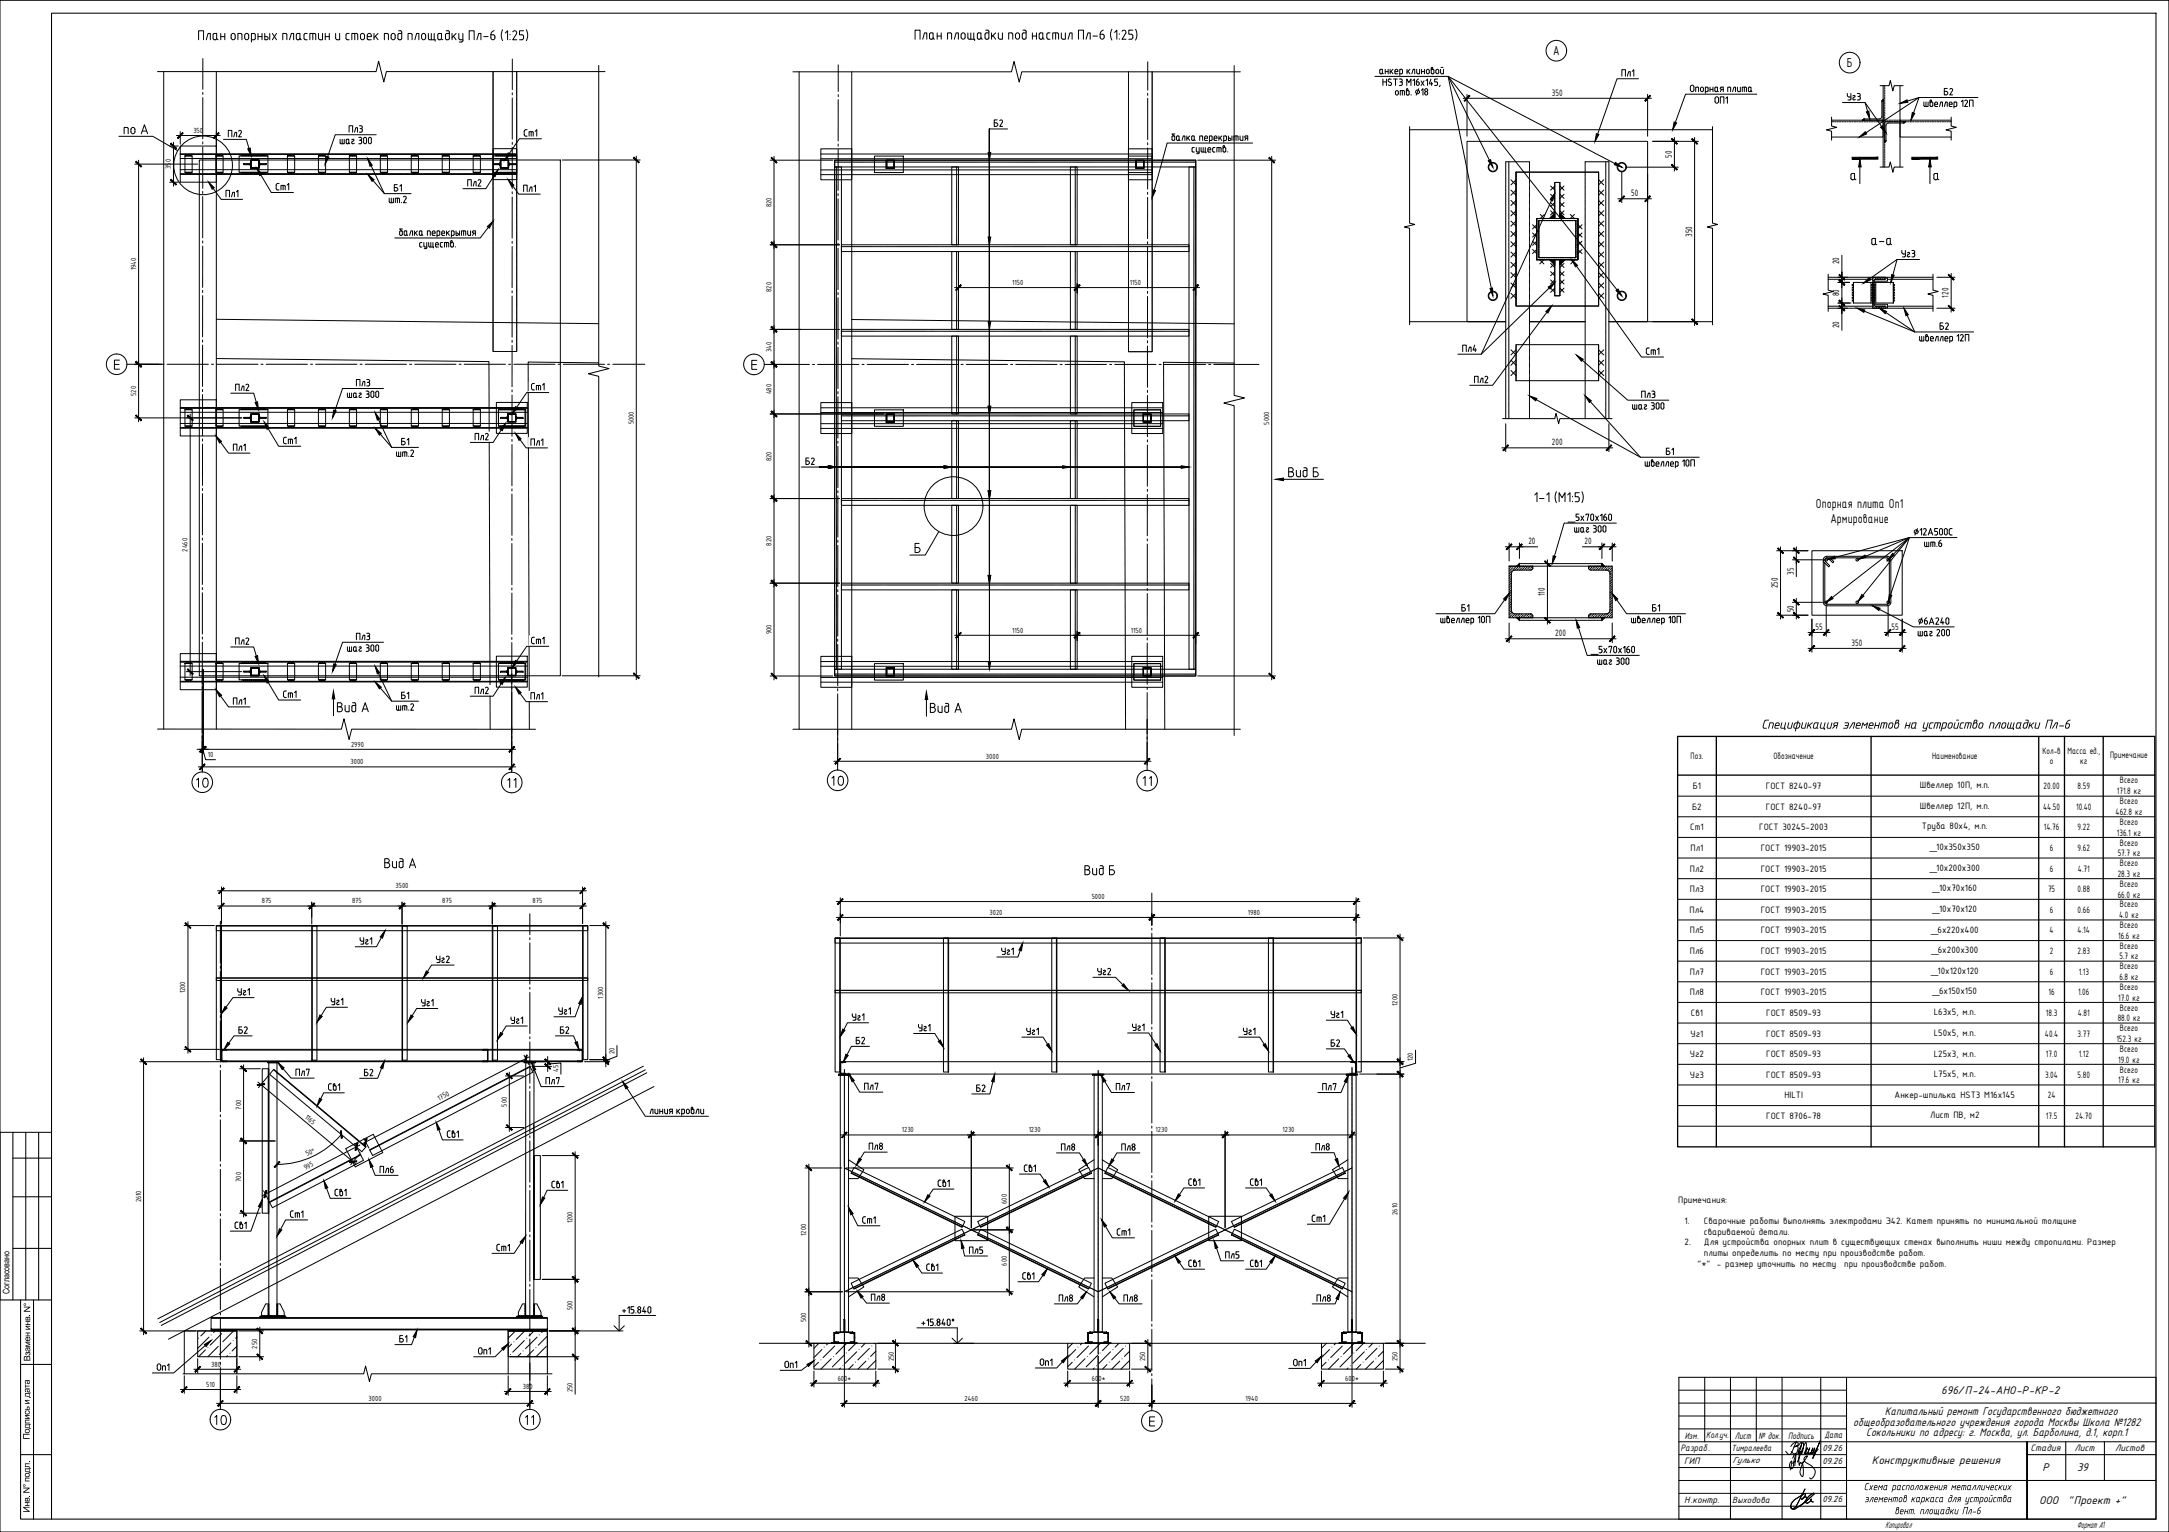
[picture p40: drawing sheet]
<svg xmlns="http://www.w3.org/2000/svg" width="841mm" height="594mm" viewBox="0 0 841 594" stroke-linecap="round" stroke-linejoin="round" font-family="sans-serif">
<defs><g id="words">
<g font-size="7.1">
<text x="321.4" y="305.9">10</text>
<text x="75.1" y="306.6">10</text>
<text x="82.2" y="553.5">10</text>
</g>
<g font-size="6.6">
<text x="447.3" y="305.9" transform="rotate(-90 447.3 305.9)">11</text>
<text x="201.1" y="306.6" transform="rotate(-90 201.1 306.6)">11</text>
<text x="207.8" y="553.5" transform="rotate(-90 207.8 553.5)">11</text>
</g>
<text font-size="5.7" x="311.1" y="181.3">Б2</text>
<g font-size="5.4">
<text x="602.3" y="21.3">А</text>
<text x="716.2" y="25.9">Б</text>
<text x="704.1" y="196.8">Опорная плита Оп1</text>
<text x="709.7" y="202.7">Армирование</text>
<text x="682.9" y="282.6">Спецификация элементов на устройство площадки Пл</text>
<text x="797.8" y="282.6">-6</text>
</g>
<g font-size="4.8">
<text x="730.9" y="548.8">Капитальный ремонт Государственного бюджетного</text>
<text x="718.6" y="552.8">общеобразовательного учреждения города Москвы Школа №1282</text>
<text x="723.6" y="556.8">Сокольники по адресу: г. Москва, ул. Барболина, д.1, корп.1</text>
<text x="805.4" y="570.6">39</text>
</g>
<g font-size="4.7">
<text x="752.7" y="540.6">696/П-24-АНО-Р-КР-2</text>
<text x="725.8" y="567.6">Конструктивные решения</text>
<text x="791.9" y="570.6">Р</text>
<text x="790.7" y="583.1">ООО</text>
<text x="801.9" y="583.1">&quot;Проект +&quot;</text>
</g>
<g font-size="4.3">
<text x="722.6" y="577.9">Схема расположения металлических</text>
<text x="722.8" y="582.5">элементов каркаса для устройства</text>
<text x="734.5" y="587.2">вент. площадки Пл-6</text>
</g>
<g font-size="3.9">
<text x="601.7" y="37.1">350</text>
<text x="648.3" y="61.2" transform="rotate(-90 648.3 61.2)">50</text>
<text x="632.4" y="76.1">50</text>
<text x="656.1" y="91.9" transform="rotate(-90 656.1 91.9)">350</text>
<text x="713.2" y="102.6" transform="rotate(-90 713.2 102.6)">20</text>
<text x="713.2" y="114.9" transform="rotate(-90 713.2 114.9)">80</text>
<text x="755.5" y="115.4" transform="rotate(-90 755.5 115.4)">120</text>
<text x="713.2" y="127.3" transform="rotate(-90 713.2 127.3)">20</text>
<text x="601.7" y="172.6">200</text>
<text x="592.6" y="211">20</text>
<text x="614.4" y="211">20</text>
<text x="695.5" y="222.8" transform="rotate(-90 695.5 222.8)">35</text>
<text x="599" y="231.3" transform="rotate(-90 599 231.3)">110</text>
<text x="689.4" y="228.2" transform="rotate(-90 689.4 228.2)">250</text>
<text x="695.5" y="237.5" transform="rotate(-90 695.5 237.5)">50</text>
<text x="703.9" y="244.2">55</text>
<text x="733.4" y="244.2">55</text>
<text x="603" y="246.7">200</text>
<text x="718" y="250.4">350</text>
<text x="791.9" y="292.2">Кол-в</text>
<text x="801.7" y="292.2">Масса ед.,</text>
<text x="818.2" y="294">Примечание</text>
<text x="655.5" y="294.3">Поз.</text>
<text x="687.6" y="294.3">Обозначение</text>
<text x="749.2" y="294.3">Наименование</text>
<text x="794.8" y="296.4">о</text>
<text x="806.6" y="296.4">кг</text>
<text x="656.4" y="305.9">Б1</text>
<text x="684.7" y="305.9">ГОСТ 8240-97</text>
<text x="744.4" y="305.5">Швеллер 10П, м.п.</text>
<text x="792.4" y="305.9">20.00</text>
<text x="805.6" y="305.9">8.59</text>
<text x="822" y="303.8">Всего</text>
<text x="820.8" y="308">171.8 кг</text>
<text x="822" y="311.9">Всего</text>
<text x="656.1" y="314">Б2</text>
<text x="684.7" y="314">ГОСТ 8240-97</text>
<text x="744.4" y="313.6">Швеллер 12П, м.п.</text>
<text x="792.2" y="314">44.50</text>
<text x="805" y="314">10.40</text>
<text x="820.3" y="316.1">462.8 кг</text>
<text x="655.4" y="322">Ст1</text>
<text x="682.1" y="322">ГОСТ 30245-2003</text>
<text x="745.2" y="321.6">Труба 80х4, м.п.</text>
<text x="792.5" y="322">14.76</text>
<text x="805.6" y="322">9.22</text>
<text x="822" y="319.9">Всего</text>
<text x="655.5" y="330">Пл1</text>
<text x="682.8" y="330">ГОСТ 19903-2015</text>
<text x="748.5" y="329.6">_10х350х350</text>
<text x="794.8" y="330">6</text>
<text x="805.6" y="330">9.62</text>
<text x="820.8" y="324.1">136.1 кг</text>
<text x="822" y="327.9">Всего</text>
<text x="821.1" y="332.1">57.7 кг</text>
<text x="822" y="335.9">Всего</text>
<text x="655.2" y="338">Пл2</text>
<text x="682.8" y="338">ГОСТ 19903-2015</text>
<text x="748.5" y="337.6">_10х200х300</text>
<text x="794.8" y="338">6</text>
<text x="805.7" y="338">4.71</text>
<text x="821.1" y="340.1">28.3 кг</text>
<text x="655.2" y="346">Пл3</text>
<text x="682.8" y="346">ГОСТ 19903-2015</text>
<text x="749.6" y="345.6">_10х70х160</text>
<text x="794.1" y="346">75</text>
<text x="805.6" y="346">0.88</text>
<text x="822" y="343.9">Всего</text>
<text x="655.1" y="354">Пл4</text>
<text x="682.8" y="354">ГОСТ 19903-2015</text>
<text x="749.6" y="353.6">_10х70х120</text>
<text x="794.8" y="354">6</text>
<text x="805.6" y="354">0.66</text>
<text x="821.1" y="348.1">66.0 кг</text>
<text x="822" y="351.9">Всего</text>
<text x="821.7" y="356.1">4.0 кг</text>
<text x="822" y="359.9">Всего</text>
<text x="655.2" y="362">Пл5</text>
<text x="682.8" y="362">ГОСТ 19903-2015</text>
<text x="749" y="361.6">_6х220х400</text>
<text x="794.7" y="362">4</text>
<text x="805.6" y="362">4.14</text>
<text x="821.3" y="364.1">16.6 кг</text>
<text x="655.2" y="370">Пл6</text>
<text x="682.8" y="370">ГОСТ 19903-2015</text>
<text x="749.1" y="369.6">_6х200х300</text>
<text x="794.8" y="370">2</text>
<text x="805.6" y="370">2.83</text>
<text x="822" y="367.9">Всего</text>
<text x="655.2" y="378">Пл7</text>
<text x="682.8" y="378">ГОСТ 19903-2015</text>
<text x="749" y="377.6">_10х120х120</text>
<text x="794.8" y="378">6</text>
<text x="806" y="378">1.13</text>
<text x="821.8" y="372.1">5.7 кг</text>
<text x="822" y="375.9">Всего</text>
<text x="821.8" y="380.1">6.8 кг</text>
<text x="822" y="383.9">Всего</text>
<text x="655.2" y="386">Пл8</text>
<text x="682.8" y="386">ГОСТ 19903-2015</text>
<text x="749.6" y="385.6">_6х150х150</text>
<text x="794.3" y="386">16</text>
<text x="805.8" y="386">1.06</text>
<text x="821.3" y="388.1">17.0 кг</text>
<text x="655.6" y="394">Св1</text>
<text x="684.9" y="394">ГОСТ 8509-93</text>
<text x="749.8" y="393.7">L63х5, м.п.</text>
<text x="793.3" y="394">18.3</text>
<text x="805.7" y="394">4.81</text>
<text x="822" y="391.9">Всего</text>
<text x="655.5" y="402">Уг1</text>
<text x="684.9" y="402">ГОСТ 8509-93</text>
<text x="749.8" y="401.7">L50х5, м.п.</text>
<text x="792.9" y="402">40.4</text>
<text x="805.6" y="402">3.77</text>
<text x="821.1" y="396.1">88.0 кг</text>
<text x="822" y="399.9">Всего</text>
<text x="820.6" y="404.1">152.3 кг</text>
<text x="822" y="407.9">Всего</text>
<text x="655.2" y="410">Уг2</text>
<text x="684.9" y="410">ГОСТ 8509-93</text>
<text x="749.8" y="409.7">L25х3, м.п.</text>
<text x="793.3" y="410">17.0</text>
<text x="806" y="410">1.12</text>
<text x="821.3" y="412.1">19.0 кг</text>
<text x="655.2" y="418">Уг3</text>
<text x="684.9" y="418">ГОСТ 8509-93</text>
<text x="749.8" y="417.7">L75х5, м.п.</text>
<text x="793" y="418">3.04</text>
<text x="805.6" y="418">5.80</text>
<text x="822" y="415.9">Всего</text>
<text x="691.9" y="426">HILTI</text>
<text x="734.6" y="425.6">Анкер-шпилька HST3 M16х145</text>
<text x="794" y="426">24</text>
<text x="821.3" y="420.1">17.6 кг</text>
<text x="684.9" y="434">ГОСТ 8706-78</text>
<text x="748.4" y="433.7">Лист ПВ, м2</text>
<text x="793.3" y="434">17.5</text>
<text x="804.8" y="434">24.70</text>
<text x="650.7" y="466.3">Примечания:</text>
<text x="653.2" y="474.7">1.</text>
<text x="660.7" y="474.7">Сварочные работы выполнять электродами Э42. Катет принять по минимальной толщине</text>
<text x="660.7" y="478.8">свариваемой детали.</text>
<text x="653.2" y="483">2.</text>
<text x="660.7" y="483">Для устройства опорных плит в существующих стенах выполнить ниши между стропилами. Размер</text>
<text x="658.2" y="491.3">&quot;*&quot; - размер уточнить по месту</text>
<text x="660.7" y="487.1">плиты определить по месту при производстве работ.</text>
<text x="715.1" y="491.3">при производстве работ.</text>
<text x="653.2" y="557.8">Изм.</text>
<text x="661.5" y="557.5">Колуч.</text>
<text x="666.2" y="557.5">.</text>
<text x="672.7" y="557.8">Лист</text>
<text x="681.8" y="557.8">№ док.</text>
<text x="693.3" y="557.8">Подпись</text>
<text x="707.4" y="557.6">Дата</text>
<text x="651.6" y="562.6">Разраб.</text>
<text x="787.4" y="562.8">Стадия</text>
<text x="804.4" y="562.8">Лист</text>
<text x="820.1" y="562.8">Листов</text>
<text x="653" y="567.8">ГИП</text>
<text x="653" y="582.8">Н.контр.</text>
<text x="731" y="592.5">Копировал</text>
<text x="805.3" y="592.5">Формат А1</text>
</g>
<g font-size="3.7">
<text x="671.3" y="562.7">Тимралеева</text>
<text x="706.6" y="562.6">09.26</text>
<text x="671.8" y="567.4">Гулько</text>
<text x="706.6" y="567.6">09.26</text>
<text x="671.7" y="582.8">Выходова</text>
<text x="706.6" y="582.6">09.26</text>
</g>
<g font-size="3.5">
<text x="3.7" y="501.9" transform="rotate(-90 3.7 501.9)">Согласовано</text>
<text x="11.7" y="510.6" transform="rotate(-90 11.7 510.6)">. N°</text>
<text x="11.7" y="527.9" transform="rotate(-90 11.7 527.9)">Взамен инв</text>
<text x="11.5" y="558.2" transform="rotate(-90 11.5 558.2)">Подпись и дата</text>
<text x="11.5" y="586.6" transform="rotate(-90 11.5 586.6)">Инв . N° подл .</text>
</g>
<g font-size="3.1">
<text x="75" y="51.6">350</text>
<text x="66.3" y="65.5" transform="rotate(-90 66.3 65.5)">350</text>
<text x="299.1" y="80.4" transform="rotate(-90 299.1 80.4)">820</text>
<text x="52.7" y="104.9" transform="rotate(-90 52.7 104.9)">1940</text>
<text x="299.1" y="113.2" transform="rotate(-90 299.1 113.2)">820</text>
<text x="392.5" y="110.5">1150</text>
<text x="438.1" y="110.5">1150</text>
<text x="299.1" y="136.5" transform="rotate(-90 299.1 136.5)">340</text>
<text x="52.7" y="153.5" transform="rotate(-90 52.7 153.5)">520</text>
<text x="299.1" y="152.9" transform="rotate(-90 299.1 152.9)">480</text>
<text x="245.7" y="164.6" transform="rotate(-90 245.7 164.6)">5000</text>
<text x="492.1" y="164.6" transform="rotate(-90 492.1 164.6)">5000</text>
<text x="299.1" y="178.8" transform="rotate(-90 299.1 178.8)">820</text>
<text x="72.7" y="213.9" transform="rotate(-90 72.7 213.9)">2460</text>
<text x="299.1" y="211.6" transform="rotate(-90 299.1 211.6)">820</text>
<text x="392.5" y="245.4">1150</text>
<text x="438.5" y="245.4">1150</text>
<text x="299.1" y="246" transform="rotate(-90 299.1 246)">900</text>
<text x="80.6" y="293.6">10</text>
<text x="136.1" y="289.6">2990</text>
<text x="135.9" y="296.4">3000</text>
<text x="382.3" y="294.2">3000</text>
<text x="153.4" y="344.4">3500</text>
<text x="101.5" y="350.3">875</text>
<text x="136.5" y="350.3">875</text>
<text x="171.5" y="350.3">875</text>
<text x="206.5" y="350.3">875</text>
<text x="423.3" y="348.6">5000</text>
<text x="383.7" y="354.8">3020</text>
<text x="483.9" y="354.8">1980</text>
<text x="71.9" y="385.2" transform="rotate(-90 71.9 385.2)">1200</text>
<text x="233.9" y="387.3" transform="rotate(-90 233.9 387.3)">1300</text>
<text x="541.9" y="390.1" transform="rotate(-90 541.9 390.1)">1200</text>
<text x="238.2" y="408.8" transform="rotate(-90 238.2 408.8)">20</text>
<text x="547.9" y="411.5" transform="rotate(-90 547.9 411.5)">120</text>
<text x="216.5" y="415.7" transform="rotate(-90 216.5 415.7)">45</text>
<text x="93.5" y="430.3" transform="rotate(-90 93.5 430.3)">700</text>
<text x="170.3" y="426.9" transform="rotate(-27 170.3 426.9)">1750</text>
<text x="196.5" y="429.1" transform="rotate(-90 196.5 429.1)">500</text>
<text x="118" y="433.4" transform="rotate(40 118 433.4)">1165</text>
<text x="349.7" y="439.1">1230</text>
<text x="398.9" y="439.1">1230</text>
<text x="448.1" y="439.1">1230</text>
<text x="497.3" y="439.1">1230</text>
<text x="119.1" y="448.4" transform="rotate(-25 119.1 448.4)">50°</text>
<text x="118.4" y="453.9" transform="rotate(-28 118.4 453.9)">995</text>
<text x="93.5" y="458.3" transform="rotate(-90 93.5 458.3)">700</text>
<text x="54.7" y="466.3" transform="rotate(-90 54.7 466.3)">2610</text>
<text x="390.4" y="466.8" transform="rotate(-90 390.4 466.8)">600</text>
<text x="541.9" y="471.1" transform="rotate(-90 541.9 471.1)">2610</text>
<text x="222" y="474.4" transform="rotate(-90 222 474.4)">1200</text>
<text x="312.6" y="479.2" transform="rotate(-90 312.6 479.2)">1200</text>
<text x="390.4" y="490.8" transform="rotate(-90 390.4 490.8)">600</text>
<text x="222" y="508" transform="rotate(-90 222 508)">500</text>
<text x="312.6" y="512.8" transform="rotate(-90 312.6 512.8)">500</text>
<text x="99.7" y="523" transform="rotate(-90 99.7 523)">250</text>
<text x="346.5" y="527.8" transform="rotate(-90 346.5 527.8)">250</text>
<text x="444.1" y="527.8" transform="rotate(-90 444.1 527.8)">250</text>
<text x="541.9" y="527.8" transform="rotate(-90 541.9 527.8)">250</text>
<text x="81.9" y="530">380</text>
<text x="79.9" y="537.8">510</text>
<text x="202.7" y="538.6">380</text>
<text x="222" y="539.8" transform="rotate(-90 222 539.8)">250</text>
<text x="324.8" y="535.4">600*</text>
<text x="423.4" y="535.4">600*</text>
<text x="521.6" y="535.4">600*</text>
<text x="142.9" y="543.2">3000</text>
<text x="374" y="543.2">2460</text>
<text x="434.3" y="543.2">520</text>
<text x="483" y="543.2">1940</text>
</g>
</g></defs>
<path d="M650.5 285.6h185v159.1h-185zM665.5 285.6v159.1M725.5 285.6v159.1M790.5 285.6v159.1M800.5 285.6v159.1M815.5 285.6v159.1M650.5 300.6h185" fill="none" stroke="#000" stroke-width=".51"/>
<g fill="none" stroke="#000" stroke-width=".39">
<path d="M650.5 308.7h185M650.5 316.7h185M650.5 324.7h185M650.5 332.7h185M650.5 340.7h185M650.5 348.7h185M650.5 356.7h185M650.5 364.7h185M650.5 372.7h185M650.5 380.7h185M650.5 388.7h185M650.5 396.7h185"/>
<path d="M650.5 404.7h185M650.5 412.7h185M650.5 420.7h185M650.5 428.7h185M650.5 436.7h185"/>
</g>
<g fill="#000">
<path d="M793.9 279.2h2.1l-1 3.4-.2-.2 .8-3h-1.4l-.9 3.1h-.3zM787 280.2h.3l-.2 1.1 1.4-1.1 .3 .1-1.1 .9 .5 1.1-.1 .3-.7-1.2-.4 .4-.2 .7h-.4zM789.3 280.2l.4 .1-.5 1.6 .3 .3h.7l.6-2h.3l-.7 2.4h-1.1l-.4-.4zM797 280.2h1l-.6 2.3-.3-.1 .5-1.9h-.4l-1.5 2z"/>
<path d="M785.4 279.1h.9l.4 .6-.7 2.4-1.1 .5-.6-.6 .4-1.5 .5-.3 1-.1 .1-.4-.1-.3h-.8zM785.1 280.6l-.5 1.4 .5 .2 .5-.2 .5-1.5z"/>
</g>
<!-- layer: 0 -->
<g fill="none" stroke="#000" stroke-width=".39">
<path d="M63.5 27.8v254.9M83.9 27.8v254.9M191.2 27.8v108.5h9.2v-108.5M309.9 27.8v255M330.3 27.8v255M437.6 27.8v108.6h9M446.7 27.8v108.6M567.4 38.1h73M568.8 36.6v16.2M638.9 36.6v16.2M729.7 39.4l.5-.3v7.5h-7.5l.3-.5h5.8l.6-.3 .3-.6v-5.8M730.2 38.6v.5h-.5z"/>
<path d="M730.2 33.2v31.6M730.8 33.2v.4M730.8 33.9v.7M730.8 34.9v.6M730.8 35.8v.7M730.8 36.8v.6M730.8 37.7v.7M730.8 38.7v.6M730.8 39.6v.7M736.7 33.2v31.6M69.9 56.6h14v14h-14zM69.9 59.6h130.5"/>
<path d="M69.9 59.9h130.5M191.2 57.7h9.2v12h-9.2zM318.3 57.7h12v12h-12zM318.3 59.7h128.4M437.6 57.7h9.1v12h-9.1zM546.6 50.3h117.4M640.8 54.8h17.8M649.2 53.3v13M657.1 53.3v73M710.2 46.6h20v6.5h-20M710.2 47.2h.8M711.3 47.2h.6"/>
<path d="M712.3 47.2h.6M713.2 47.2h.6M714.2 47.2h.6M715.1 47.2h.7M716.1 47.2h.6M717 47.2h.7M718 47.2h.6M718.9 47.2h.7M719.9 47.2h.6M720.8 47.2h.7M721.8 47.2h.6M722.2 46.6l.5-.5v.5z"/>
<path d="M722.7 47.2h.7M723.7 47.2h.6M724.6 47.2h.7M725.6 47.2h.6M726.5 47.2h.7M727.5 47.2h.6M728.5 47.2h.6M729.4 47.2h.8M730.8 47.2l7.5 .2-.3 .3h-5.8l-.6 .3-.3 .6v5.8l-.5 .3zM730.8 54.7h.5l-.5 .5zM730.8 47.2h.4M730.8 40.6v.6"/>
<path d="M730.8 41.5v.7M730.8 42.5v.6M730.8 43.4v.7M730.8 44.4v.6M730.8 45.4v.6M730.8 46.3v.6M730.8 47.3v.6M730.8 48.2v.6M730.8 49.2v.6M730.8 50.1v.7M730.8 51.1v.6M730.8 52v.7"/>
<path d="M730.8 53v.6M730.8 53.9v.7M730.8 54.9v.6M730.8 55.8v.7M730.8 56.8v.6M730.8 57.7v.7M730.8 58.7v.6M730.8 59.6v.7M730.8 46.6h.4M731.5 47.2h.7M731.5 46.6h.7M732.5 47.2h.6"/>
<path d="M732.5 46.6h.6M733.4 47.2h.7M733.4 46.6h.7M734.4 47.2h.6M734.4 46.6h.6M735.4 47.2h.6M735.4 46.6h.6M736.3 47.2h1.1M736.3 46.6h.4M737.7 47.2h.7M738.3 47.2h.5l-.5 .5zM738.7 47.2h.6"/>
<path d="M739.6 47.2h.7M740.6 47.2h.6M741.6 47.2h.6M742.5 47.2h.6M743.5 47.2h.6M744.4 47.2h.6M745.4 47.2h.6M746.3 47.2h.7M747.3 47.2h.6M748.2 47.2h.7M749.2 47.2h.6M750.1 47.2h.7"/>
<path d="M751.1 47.2h.6M752.1 47.2h.6M753 47.2h.6M754 47.2h.6M754.9 47.2h.6M755.9 47.2h.7M756.6 46.6h-19.9v6.5h19.9M69.9 67.6h130.5M69.9 61.5h130.5M69.9 67.4h130.5M69.9 65.8h130.5M71.7 60.4h2.8v6.4h-2.8z"/>
<path d="M77.3 62.1h140v200h-140zM83.7 60.4h2.8v6.4h-2.8zM92.7 60.4h11.2v6.4h-11.2zM94.5 63.5h2.8v.4h-2.8zM96.9 63.9h.4v.4zM97.3 62.1h3.2v3.1h-3.2zM97.3 63v.5h-.4zM97.4 62.3l2.9-.1v2.7M97.4 64.9h2.9M97.4 62.4v2.5M100.5 63.5h2.8v.4h-2.8zM100.5 63l.4 .5h-.4z"/>
<path d="M100.5 63.9h.4l-.4 .4zM111.5 60.4h2.8v6.4h-2.8zM123.5 60.4h2.8v6.4h-2.8zM135.5 60.4h2.8v6.4h-2.8zM147.5 60.4h2.8v6.4h-2.8zM159.5 60.4h2.8v6.4h-2.8zM171.5 60.4h2.8v6.4h-2.8zM183.5 60.4h2.8v6.4h-2.8zM191.2 60.4h9.2v6.4h-9.2zM191.2 63.5h2.8v.4h-2.8zM193.6 63.9h.4v.4zM193.6 63.5l.4-.5v.5z"/>
<path d="M194 62.1h3.2v3.1h-3.2zM194.2 62.3h2.9M194.2 62.4v2.5M197.1 62.4v2.7l-2.9-.2M197.2 63.5h2.8v.4h-2.8zM197.2 63.9h.4l-.4 .4zM197.2 63l.4 .5h-.4zM318.3 67.7h128.4M318.3 61.6h128.4M318.3 65.9h128.4M323.6 62.1h140.1v200h-140.1zM323.6 62.1h140.1v2.6h-140.1z"/>
<path d="M323.6 64.7h2.7v194.8h-2.7zM323.6 62.9h.2M324 62.9h.2M324.4 62.9h.2M324.4 64.7v.2M324.4 65v.3M324.4 65.4v.3M324.4 65.8v.3M324.4 66.2v.2M324.4 66.6v.2M324.4 66.9v.3M324.4 67.3v.3"/>
<path d="M324.4 67.7v.3M324.4 68.1v.2M324.4 68.5v.2M324.4 68.8v.3M324.4 69.2v.3M324.4 69.6v.3M324.4 70v.2M324.4 70.4v.2M324.4 70.8v.2M324.4 71.1v.3M324.4 71.5v.3M324.4 71.9v.3"/>
<path d="M324.4 72.3v.2M324.4 72.7v.2M324.4 73v.3M324.4 73.4v.3M324.4 73.8v.3M324.4 74.2v.2M324.4 74.6v.2M324.4 74.9v.3M324.4 75.3v.3M324.4 75.7v.3M324.4 76.1v.2M324.4 76.5v.2"/>
<path d="M324.4 76.8v.3M324.4 77.2v.3M324.4 77.6v.3M324.4 78v.2M324.4 78.4v.2M324.4 78.8v.2M324.4 79.1v.3M324.4 79.5v.3M324.4 79.9v.3M324.7 62.9h.3M325.1 62.9h.3M325.5 62.9h.3"/>
<path d="M325.9 62.9h.2M326.3 62.9h.2M326.6 62.9h.3M327 62.9h.3M327.4 62.9h.3M327.8 62.9h.2M328.2 62.9h.2M328.5 62.9h.3M328.9 62.9h.3M329.3 62.9h.3M329.7 62.9h.2M330.1 62.9h.2"/>
<path d="M330.5 62.9h.2M330.8 62.9h.3M331.2 62.9h.3M331.6 62.9h.3M332 62.9h.2M332.4 62.9h.2M332.7 62.9h.3M333.1 62.9h.3M333.5 62.9h.3M333.9 62.9h.2M334.3 62.9h.2M334.6 62.9h.3"/>
<path d="M335 62.9h.3M335.4 62.9h.3M335.8 62.9h.2M336.2 62.9h.2M336.5 62.9h.3M336.9 62.9h.3M337.3 62.9h.3M337.7 62.9h.2M338.1 62.9h.2M338.5 62.9h.2M338.8 62.9h.3M339.1 60.5h11.2v6.4h-11.2z"/>
<path d="M339.2 62.9h.3M339.6 62.9h.3M340 62.9h.2M340.4 62.9h.2M340.7 62.9h.3M341.1 62.9h.3M341.5 62.9h.3M341.9 62.9h.2M342.3 62.9h.2M342.6 62.9h.3M343 62.9h.3M343.4 62.9h.3"/>
<path d="M343.6 62.1h3.2v3.2h-3.2zM343.8 62.9h.2M343.8 65l.2 .2M343.8 62.5v2.5M344 62.3l-.2 .1M344 62.3h2.7v2.7M344 65.2h2.5M344.2 62.9h.2M344.6 62.9h.2M344.9 62.9h.3M345.3 62.9h.3M345.7 62.9h.2"/>
<path d="M346.1 62.9h.2M346.5 62.9h.2M346.7 65l-.2 .2M346.8 62.9h.3M347.2 62.9h.3M347.6 62.9h.3M348 62.9h.2M348.4 62.9h.2M348.7 62.9h.3M349.1 62.9h.3M349.5 62.9h.3M349.9 62.9h.2"/>
<path d="M350.3 62.9h.2M350.6 62.9h.3M351 62.9h.3M351.4 62.9h.3M351.8 62.9h.2M352.2 62.9h.2M352.6 62.9h.2M352.9 62.9h.3M353.3 62.9h.3M353.7 62.9h.2M354.1 62.9h.2M354.5 62.9h.2"/>
<path d="M354.8 62.9h.3M355.2 62.9h.3M355.6 62.9h.3M356 62.9h.2M356.4 62.9h.2M356.7 62.9h.3M357.1 62.9h.3M357.5 62.9h.3M357.9 62.9h.2M358.3 62.9h.2M358.6 62.9h.3M359 62.9h.3"/>
<path d="M359.4 62.9h.3M359.8 62.9h.2M360.2 62.9h.2M360.6 62.9h.2M360.9 62.9h.3M361.3 62.9h.3M361.7 62.9h.2M362.1 62.9h.2M362.5 62.9h.2M362.8 62.9h.3M363.2 62.9h.3M363.6 62.9h.3"/>
<path d="M364 62.9h.2M364.4 62.9h.2M364.7 62.9h.3M365.1 62.9h.3M365.5 62.9h.3M365.9 62.9h.2M366.3 62.9h.2M366.6 62.9h.3M367 62.9h.3M367.4 62.9h.3M367.8 62.9h.3M368.2 62.9h.2"/>
<path d="M368.6 62.9h.2M369 62.9h.2M369 64.7h2.6v30.2h-2.6zM369.3 62.9h.3M369.7 62.9h.3M370.1 62.9h.3M370.5 62.9h.2M370.9 62.9h.2M370.9 64.7v.2M370.9 65v.3M370.9 65.4v.3M370.9 65.8v.3"/>
<path d="M370.9 66.2v.2M370.9 66.6v.2M370.9 66.9v.3M370.9 67.3v.3M370.9 67.7v.3M370.9 68.1v.2M370.9 68.5v.2M370.9 68.8v.3M370.9 69.2v.3M370.9 69.6v.3M370.9 70v.2M370.9 70.4v.2"/>
<path d="M370.9 70.8v.2M370.9 71.1v.3M370.9 71.5v.3M370.9 71.9v.3M370.9 72.3v.2M370.9 72.7v.2M370.9 73v.3M370.9 73.4v.3M370.9 73.8v.3M370.9 74.2v.2M370.9 74.6v.2M370.9 74.9v.3"/>
<path d="M370.9 75.3v.3M370.9 75.7v.3M370.9 76.1v.2M370.9 76.5v.2M370.9 76.8v.3M370.9 77.2v.3M370.9 77.6v.3M370.9 78v.2M370.9 78.4v.2M370.9 78.8v.2M370.9 79.1v.3M370.9 79.5v.3"/>
<path d="M370.9 79.9v.3M371.2 62.9h.3M371.6 62.9h.3M372 62.9h.3M372.4 62.9h.2M372.8 62.9h.2M373.1 62.9h.3M373.5 62.9h.3M373.9 62.9h.3M374.3 62.9h.2M374.7 62.9h.2M375.1 62.9h.2"/>
<path d="M375.4 62.9h.3M375.8 62.9h.3M376.2 62.9h.2M376.6 62.9h.2M377 62.9h.2M377.3 62.9h.3M377.7 62.9h.3M378.1 62.9h.3M378.5 62.9h.2M378.9 62.9h.2M379.2 62.9h.3M379.6 62.9h.3"/>
<path d="M380 62.9h.3M380.4 62.9h.2M380.8 62.9h.2M381.1 62.9h.3M381.5 62.9h.3M381.9 62.9h.3M382.3 62.9h.2M382.7 62.9h.2M383.1 62.9h.2M383.4 62.9h.3M383.8 62.9h.3M384.2 62.9h.3"/>
<path d="M384.6 62.9h.2M385 62.9h.2M385.3 62.9h.3M385.7 62.9h.3M386.1 62.9h.3M386.5 62.9h.2M386.9 62.9h.2M387.2 62.9h.3M387.6 62.9h.3M388 62.9h.3M388.4 62.9h.2M388.8 62.9h.2"/>
<path d="M389.1 62.9h.3M389.5 62.9h.3M389.9 62.9h.3M390.3 62.9h.2M390.7 62.9h.2M391.1 62.9h.2M391.4 62.9h.3M391.8 62.9h.3M392.2 62.9h.3M392.6 62.9h.2M393 62.9h.2M393.3 62.9h.3"/>
<path d="M393.7 62.9h.3M394.1 62.9h.3M394.5 62.9h.2M394.9 62.9h.2M395.2 62.9h.3M395.6 62.9h.3M396 62.9h.3M396.4 62.9h.2M396.8 62.9h.2M397.2 62.9h.2M397.5 62.9h.3M397.9 62.9h.3"/>
<path d="M398.3 62.9h.2M398.7 62.9h.2M399.1 62.9h.2M399.4 62.9h.3M399.8 62.9h.3M400.2 62.9h.3M400.6 62.9h.2M401 62.9h.2M401.3 62.9h.3M401.7 62.9h.3M402.1 62.9h.3M402.5 62.9h.2"/>
<path d="M402.9 62.9h.2M403.2 62.9h.3M403.6 62.9h.3M404 62.9h.3M404.4 62.9h.2M404.8 62.9h.2M405.2 62.9h.2M405.5 62.9h.3M405.9 62.9h.3M406.3 62.9h.2M406.7 62.9h.2M407.1 62.9h.2"/>
<path d="M407.4 62.9h.3M407.8 62.9h.3M408.2 62.9h.3M408.6 62.9h.2M409 62.9h.2M409.3 62.9h.3M409.7 62.9h.3M410.1 62.9h.3M410.5 62.9h.2M410.9 62.9h.2M411.2 62.9h.3M411.6 62.9h.3"/>
<path d="M412 62.9h.3M412.4 62.9h.2M412.8 62.9h.2M413.2 62.9h.2M413.5 62.9h.3M413.9 62.9h.3M414.3 62.9h.2M414.7 62.9h.2M415 64.7h2.7v30.2h-2.7zM415.1 62.9h.2M415.4 62.9h.3M415.8 62.9h.3"/>
<path d="M416.2 62.9h.3M416.6 62.9h.2M416.9 64.7v.2M416.9 65v.3M416.9 65.4v.3M416.9 65.8v.3M416.9 66.2v.2M416.9 66.6v.2M416.9 66.9v.3M416.9 67.3v.3M416.9 67.7v.3M416.9 68.1v.2"/>
<path d="M416.9 68.5v.2M416.9 68.8v.3M416.9 69.2v.3M416.9 69.6v.3M416.9 70v.2M416.9 70.4v.2M416.9 70.8v.2M416.9 71.1v.3M416.9 71.5v.3M416.9 71.9v.3M416.9 72.3v.2M416.9 72.7v.2"/>
<path d="M416.9 73v.3M416.9 73.4v.3M416.9 73.8v.3M416.9 74.2v.2M416.9 74.6v.2M416.9 74.9v.3M416.9 75.3v.3M416.9 75.7v.3M416.9 76.1v.2M416.9 76.5v.2M416.9 76.8v.3M416.9 77.2v.3"/>
<path d="M416.9 77.6v.3M416.9 78v.2M416.9 78.4v.2M416.9 78.8v.2M416.9 79.1v.3M416.9 79.5v.3M416.9 79.9v.3M417 62.9h.2M417.3 62.9h.3M417.7 62.9h.3M418.1 62.9h.3M418.5 62.9h.2"/>
<path d="M418.9 62.9h.2M419.2 62.9h.3M419.6 62.9h.3M420 62.9h.3M420.4 62.9h.2M420.8 62.9h.2M421.2 62.9h.2M421.5 62.9h.3M421.9 62.9h.3M422.3 62.9h.3M422.7 62.9h.2M423.1 62.9h.2"/>
<path d="M423.4 62.9h.3M423.8 62.9h.3M424.2 62.9h.3M424.6 62.9h.2M425 62.9h.2M425.3 62.9h.3M425.7 62.9h.3M426.1 62.9h.3M426.5 62.9h.2M426.9 62.9h.2M427.2 62.9h.3M427.6 62.9h.3"/>
<path d="M428 62.9h.3M428.4 62.9h.2M428.8 62.9h.2M429.2 62.9h.2M429.5 62.9h.3M429.9 62.9h.3M430.3 62.9h.3M430.7 62.9h.2M431.1 62.9h.2M431.4 62.9h.3M431.8 62.9h.3M432.2 62.9h.3"/>
<path d="M432.6 62.9h.2M433 62.9h.2M433.3 62.9h.3M433.7 62.9h.3M434.1 62.9h.3M434.5 62.9h.2M434.9 62.9h.2M435.3 62.9h.2M435.6 62.9h.3M436 62.9h.3M436.4 62.9h.2M436.8 62.9h.2"/>
<path d="M437.2 62.9h.2M437.5 62.9h.3M437.6 60.5h9.1v6.4h-9.1zM437.9 62.9h.3M438.3 62.9h.3M438.7 62.9h.2M439.1 62.9h.2M439.4 62.9h.3M439.8 62.9h.3M440.2 62.9h.3M440.4 62.1h3.2v3.2h-3.2zM440.6 65l.1 .2"/>
<path d="M440.6 62.5v2.5M440.6 62.9h.2M440.7 62.3l-.1 .1M440.8 62.3h2.4M441 62.9h.2M441.3 62.9h.3M441.7 62.9h.3M442.1 62.9h.3M442.5 62.9h.2M442.9 62.9h.2M443.3 62.9h.2M443.3 62.3l.1 .1"/>
<path d="M443.4 62.5v2.7h-2.6M443.6 62.9h.3M444 62.9h.3M444.4 62.9h.2M444.8 62.9h.2M445.2 62.9h.2M445.5 62.9h.3M445.9 62.9h.3M446.3 62.9h.3M446.7 62.9h.2M447.1 62.9h.2M447.4 62.9h.3"/>
<path d="M447.8 62.9h.3M448.2 62.9h.3M448.6 62.9h.2M449 62.9h.2M449.3 62.9h.3M449.7 62.9h.3M450.1 62.9h.3M450.5 62.9h.2M450.9 62.9h.2M451.3 62.9h.2M451.6 62.9h.3M452 62.9h.3"/>
<path d="M452.4 62.9h.2M452.8 62.9h.2M453.2 62.9h.2M453.5 62.9h.3M453.9 62.9h.3M454.3 62.9h.3M454.7 62.9h.2M455.1 62.9h.2M455.4 62.9h.3M455.8 62.9h.3M456.2 62.9h.3M456.6 62.9h.2"/>
<path d="M457 62.9h.2M457.3 62.9h.3M457.7 62.9h.3M458.1 62.9h.3M458.5 62.9h.2M458.9 62.9h.2M459.3 62.9h.2M459.6 62.9h.3M460 62.9h.3M460.4 62.9h.3M460.8 62.9h.2M461 64.7h2.7v194.8h-2.7z"/>
<path d="M461.2 62.9h.2M461.5 62.9h.3M461.9 62.9h.3M462.3 62.9h.3M462.7 62.9h.2M462.9 64.7v.2M462.9 65v.3M462.9 65.4v.3M462.9 65.8v.3M462.9 66.2v.2M462.9 66.6v.2M462.9 66.9v.3"/>
<path d="M462.9 67.3v.3M462.9 67.7v.3M462.9 68.1v.2M462.9 68.5v.2M462.9 68.8v.3M462.9 69.2v.3M462.9 69.6v.3M462.9 70v.2M462.9 70.4v.2M462.9 70.8v.2M462.9 71.1v.3M462.9 71.5v.3"/>
<path d="M462.9 71.9v.3M462.9 72.3v.2M462.9 72.7v.2M462.9 73v.3M462.9 73.4v.3M462.9 73.8v.3M462.9 74.2v.2M462.9 74.6v.2M462.9 74.9v.3M462.9 75.3v.3M462.9 75.7v.3M462.9 76.1v.2"/>
<path d="M462.9 76.5v.2M462.9 76.8v.3M462.9 77.2v.3M462.9 77.6v.3M462.9 78v.2M462.9 78.4v.2M462.9 78.8v.2M462.9 79.1v.3M462.9 79.5v.3M462.9 79.9v.3M463.1 62.9h.2M463.4 62.9h.3"/>
<path d="M585 62.7v.3M585 63.1v.3M585 63.6v.3M585 64v.3M585 64.4v.4M585 64.9v.3M585 65.4v.3M585 65.8v.3M585 66.2v.4M585 66.7v.3M585 67.2v.3M585 67.6v.3"/>
<path d="M585 68.1v.3M585 68.5v.3M585 69v.3M585 69.4v.3M585 69.9v.3M585 70.3v.3M585 70.8v.2M585 71.2v.3M585 71.7v.3M585 72.1v.3M585 72.6v.2M585 73v.3"/>
<path d="M585 73.5v.3M585 73.9v.3M585 74.4v.2M585 74.8v.3M585 75.3v.3M585 75.7v.3M585 76.2v.2M585 76.6v.3M585 77.1v.3M585 77.5v.3M585 77.9v.4M585 78.4v.3"/>
<path d="M585 78.9v.3M585 79.3v.3M585 79.7v.4M587.8 66.8h32v51.9h-32zM593 67v-4.3h-9.2v99.6M593 67.1v.3M593 67.6v.3M593 68v.3M593 68.5v.3M593 68.9v.3M593 69.4v.3M593 69.8v.3"/>
<path d="M593 70.3v.3M593 70.7v.3M593 71.2v.3M593 71.6v.3M593 72.1v.3M593 72.5v.3M593 73v.3M593 73.4v.3M593 73.9v.3M593 74.3v.3M593 74.8v.3M593 75.2v.3"/>
<path d="M593 75.7v.3M593 76.1v.3M593 76.6v.3M593 77v.3M593 77.5v.3M593 77.9v.3M593 78.4v.3M593 78.8v.3M593 79.3v.3M593 79.7v.3M602.8 70.8h2v13.9h-2zM614.6 67v-4.3h9.2v99.6"/>
<path d="M614.6 67.1v.3M614.6 67.6v.3M614.6 68v.3M614.6 68.5v.3M614.6 68.9v.3M614.6 69.4v.3M614.6 69.8v.3M614.6 70.3v.3M614.6 70.7v.3M614.6 71.2v.3M614.6 71.6v.3M614.6 72.1v.3"/>
<path d="M614.6 72.5v.3M614.6 73v.3M614.6 73.4v.3M614.6 73.9v.3M614.6 74.3v.3M614.6 74.8v.3M614.6 75.2v.3M614.6 75.7v.3M614.6 76.1v.3M614.6 76.6v.3M614.6 77v.3M614.6 77.5v.3"/>
<path d="M614.6 77.9v.3M614.6 78.4v.3M614.6 78.8v.3M614.6 79.3v.3M614.6 79.7v.3M622.6 62.7v.3M622.6 63.1v.3M622.6 63.6v.3M622.6 64v.3M622.6 64.4v.4M622.6 64.9v.3M622.6 65.4v.3"/>
<path d="M622.6 65.8v.3M622.6 66.2v.4M622.6 66.7v.3M622.6 67.2v.3M622.6 67.6v.3M622.6 68.1v.3M622.6 68.5v.3M622.6 69v.3M622.6 69.4v.3M622.6 69.9v.3M622.6 70.3v.3M622.6 70.8v.2"/>
<path d="M622.6 71.2v.3M622.6 71.7v.3M622.6 72.1v.3M622.6 72.6v.2M622.6 73v.3M622.6 73.5v.3M622.6 73.9v.3M622.6 74.4v.2M622.6 74.8v.3M622.6 75.3v.3M622.6 75.7v.3M622.6 76.2v.2"/>
<path d="M622.6 76.6v.3M622.6 77.1v.3M622.6 77.5v.3M622.6 77.9v.4M622.6 78.4v.3M622.6 78.9v.3M622.6 79.3v.3M622.6 79.7v.4M627.3 77.1h13.1M628.8 66.8v11.8M630.9 64.8h19.8M638.9 67.5v11.1"/>
<path d="M730.8 60.6v.6M730.8 61.5v.7M730.8 62.5v.6M730.8 63.5v.6M730.8 64.4v.4M324.4 80.3v.2M324.4 80.7v.2M324.4 81v.3M324.4 81.4v.3M324.4 81.8v.3M324.4 82.2v.2M324.4 82.6v.2"/>
<path d="M324.4 82.9v.3M324.4 83.3v.3M324.4 83.7v.3M324.4 84.1v.2M324.4 84.5v.2M324.4 84.9v.2M324.4 85.2v.3M324.4 85.6v.3M324.4 86v.2M324.4 86.4v.2M324.4 86.8v.2M324.4 87.1v.3"/>
<path d="M324.4 87.5v.3M324.4 87.9v.3M324.4 88.3v.2M324.4 88.7v.2M324.4 89v.3M324.4 89.4v.3M324.4 89.8v.3M324.4 90.2v.2M324.4 90.6v.2M324.4 90.9v.3M324.4 91.3v.3M324.4 91.7v.3"/>
<path d="M324.4 92.1v.2M324.4 92.5v.2M324.4 92.9v.2M324.4 93.2v.3M324.4 93.6v.3M324.4 94v.2M324.4 94.4v.2M324.4 94.8v.2M324.4 95.1v.3M324.4 95.5v.3M324.4 95.9v.3M324.4 96.3v.2"/>
<path d="M324.4 96.7v.2M324.4 97v.3M324.4 97.4v.3M324.4 97.8v.3M324.4 98.2v.2M324.4 98.6v.2M324.4 98.9v.3M324.4 99.3v.3M324.4 99.7v.3M326.3 94.9h134.7v2.7h-134.7zM326.3 95.6h.2M326.6 95.6h.3"/>
<path d="M327 95.6h.3M327.4 95.6h.3M327.8 95.6h.2M328.2 95.6h.2M328.5 95.6h.3M328.9 95.6h.3M329.3 95.6h.3M329.7 95.6h.2M330.1 95.6h.2M330.5 95.6h.2M330.8 95.6h.3M331.2 95.6h.3"/>
<path d="M331.6 95.6h.3M332 95.6h.2M332.4 95.6h.2M332.7 95.6h.3M333.1 95.6h.3M333.5 95.6h.3M333.9 95.6h.2M334.3 95.6h.2M334.6 95.6h.3M335 95.6h.3M335.4 95.6h.3M335.8 95.6h.2"/>
<path d="M336.2 95.6h.2M336.5 95.6h.3M336.9 95.6h.3M337.3 95.6h.3M337.7 95.6h.2M338.1 95.6h.2M338.5 95.6h.2M338.8 95.6h.3M339.2 95.6h.3M339.6 95.6h.3M340 95.6h.2M340.4 95.6h.2"/>
<path d="M340.7 95.6h.3M341.1 95.6h.3M341.5 95.6h.3M341.9 95.6h.2M342.3 95.6h.2M342.6 95.6h.3M343 95.6h.3M343.4 95.6h.3M343.8 95.6h.2M344.2 95.6h.2M344.6 95.6h.2M344.9 95.6h.3"/>
<path d="M345.3 95.6h.3M345.7 95.6h.2M346.1 95.6h.2M346.5 95.6h.2M346.8 95.6h.3M347.2 95.6h.3M347.6 95.6h.3M348 95.6h.2M348.4 95.6h.2M348.7 95.6h.3M349.1 95.6h.3M349.5 95.6h.3"/>
<path d="M349.9 95.6h.2M350.3 95.6h.2M350.6 95.6h.3M351 95.6h.3M351.4 95.6h.3M351.8 95.6h.2M352.2 95.6h.2M352.6 95.6h.2M352.9 95.6h.3M353.3 95.6h.3M353.7 95.6h.2M354.1 95.6h.2"/>
<path d="M354.5 95.6h.2M354.8 95.6h.3M355.2 95.6h.3M355.6 95.6h.3M356 95.6h.2M356.4 95.6h.2M356.7 95.6h.3M357.1 95.6h.3M357.5 95.6h.3M357.9 95.6h.2M358.3 95.6h.2M358.6 95.6h.3"/>
<path d="M359 95.6h.3M359.4 95.6h.3M359.8 95.6h.2M360.2 95.6h.2M360.6 95.6h.2M360.9 95.6h.3M361.3 95.6h.3M361.7 95.6h.2M362.1 95.6h.2M362.5 95.6h.2M362.8 95.6h.3M363.2 95.6h.3"/>
<path d="M363.6 95.6h.3M364 95.6h.2M364.4 95.6h.2M364.7 95.6h.3M365.1 95.6h.3M365.5 95.6h.3M365.9 95.6h.2M366.3 95.6h.2M366.6 95.6h.3M367 95.6h.3M367.4 95.6h.3M367.8 95.6h.3"/>
<path d="M368.2 95.6h.2M368.6 95.6h.2M369 95.6h.2M369 97.6h2.6v30.1h-2.6zM369.3 95.6h.3M369.7 95.6h.3M370.1 95.6h.3M370.5 95.6h.2M370.9 95.6h.2M370.9 80.3v.2M370.9 80.7v.2M370.9 81v.3"/>
<path d="M370.9 81.4v.3M370.9 81.8v.3M370.9 82.2v.2M370.9 82.6v.2M370.9 82.9v.3M370.9 83.3v.3M370.9 83.7v.3M370.9 84.1v.2M370.9 84.5v.2M370.9 84.9v.2M370.9 85.2v.3M370.9 85.6v.3"/>
<path d="M370.9 86v.2M370.9 86.4v.2M370.9 86.8v.2M370.9 87.1v.3M370.9 87.5v.3M370.9 87.9v.3M370.9 88.3v.2M370.9 88.7v.2M370.9 89v.3M370.9 89.4v.3M370.9 89.8v.3M370.9 90.2v.2"/>
<path d="M370.9 90.6v.2M370.9 90.9v.3M370.9 91.3v.3M370.9 91.7v.3M370.9 92.1v.2M370.9 92.5v.2M370.9 92.9v.2M370.9 93.2v.3M370.9 93.6v.3M370.9 94v.2M370.9 94.4v.2M370.9 94.8v.1"/>
<path d="M370.9 97.6v.1M370.9 97.8v.3M370.9 98.2v.3M370.9 98.6v.3M370.9 99v.2M370.9 99.4v.2M370.9 99.8v.2M371.2 95.6h.3M371.6 95.6h.3M372 95.6h.3M372.4 95.6h.2M372.8 95.6h.2"/>
<path d="M373.1 95.6h.3M373.5 95.6h.3M373.9 95.6h.3M374.3 95.6h.2M374.7 95.6h.2M375.1 95.6h.2M375.4 95.6h.3M375.8 95.6h.3M376.2 95.6h.2M376.6 95.6h.2M377 95.6h.2M377.3 95.6h.3"/>
<path d="M377.7 95.6h.3M378.1 95.6h.3M378.5 95.6h.2M378.9 95.6h.2M379.2 95.6h.3M379.6 95.6h.3M380 95.6h.3M380.4 95.6h.2M380.8 95.6h.2M381.1 95.6h.3M381.5 95.6h.3M381.9 95.6h.3"/>
<path d="M382.3 95.6h.2M382.7 95.6h.2M383.1 95.6h.2M383.4 95.6h.3M383.8 95.6h.3M384.2 95.6h.3M384.6 95.6h.2M385 95.6h.2M385.3 95.6h.3M385.7 95.6h.3M386.1 95.6h.3M386.5 95.6h.2"/>
<path d="M386.9 95.6h.2M387.2 95.6h.3M387.6 95.6h.3M388 95.6h.3M388.4 95.6h.2M388.8 95.6h.2M389.1 95.6h.3M389.5 95.6h.3M389.9 95.6h.3M390.3 95.6h.2M390.7 95.6h.2M391.1 95.6h.2"/>
<path d="M391.4 95.6h.3M391.8 95.6h.3M392.2 95.6h.3M392.6 95.6h.2M393 95.6h.2M393.3 95.6h.3M393.7 95.6h.3M394.1 95.6h.3M394.5 95.6h.2M394.9 95.6h.2M395.2 95.6h.3M395.6 95.6h.3"/>
<path d="M396 95.6h.3M396.4 95.6h.2M396.8 95.6h.2M397.2 95.6h.2M397.5 95.6h.3M397.9 95.6h.3M398.3 95.6h.2M398.7 95.6h.2M399.1 95.6h.2M399.4 95.6h.3M399.8 95.6h.3M400.2 95.6h.3"/>
<path d="M400.6 95.6h.2M401 95.6h.2M401.3 95.6h.3M401.7 95.6h.3M402.1 95.6h.3M402.5 95.6h.2M402.9 95.6h.2M403.2 95.6h.3M403.6 95.6h.3M404 95.6h.3M404.4 95.6h.2M404.8 95.6h.2"/>
<path d="M405.2 95.6h.2M405.5 95.6h.3M405.9 95.6h.3M406.3 95.6h.2M406.7 95.6h.2M407.1 95.6h.2M407.4 95.6h.3M407.8 95.6h.3M408.2 95.6h.3M408.6 95.6h.2M409 95.6h.2M409.3 95.6h.3"/>
<path d="M409.7 95.6h.3M410.1 95.6h.3M410.5 95.6h.2M410.9 95.6h.2M411.2 95.6h.3M411.6 95.6h.3M412 95.6h.3M412.4 95.6h.2M412.8 95.6h.2M413.2 95.6h.2M413.5 95.6h.3M413.9 95.6h.3"/>
<path d="M414.3 95.6h.2M414.7 95.6h.2M415 97.6h2.7v30.1h-2.7zM415.1 95.6h.2M415.4 95.6h.3M415.8 95.6h.3M416.2 95.6h.3M416.6 95.6h.2M416.9 80.3v.2M416.9 80.7v.2M416.9 81v.3M416.9 81.4v.3"/>
<path d="M416.9 81.8v.3M416.9 82.2v.2M416.9 82.6v.2M416.9 82.9v.3M416.9 83.3v.3M416.9 83.7v.3M416.9 84.1v.2M416.9 84.5v.2M416.9 84.9v.2M416.9 85.2v.3M416.9 85.6v.3M416.9 86v.2"/>
<path d="M416.9 86.4v.2M416.9 86.8v.2M416.9 87.1v.3M416.9 87.5v.3M416.9 87.9v.3M416.9 88.3v.2M416.9 88.7v.2M416.9 89v.3M416.9 89.4v.3M416.9 89.8v.3M416.9 90.2v.2M416.9 90.6v.2"/>
<path d="M416.9 90.9v.3M416.9 91.3v.3M416.9 91.7v.3M416.9 92.1v.2M416.9 92.5v.2M416.9 92.9v.2M416.9 93.2v.3M416.9 93.6v.3M416.9 94v.2M416.9 94.4v.2M416.9 94.8v.1M416.9 97.6v.1"/>
<path d="M416.9 97.8v.3M416.9 98.2v.3M416.9 98.6v.3M416.9 99v.2M416.9 99.4v.2M416.9 99.8v.2M417 95.6h.2M417.3 95.6h.3M417.7 95.6h.3M418.1 95.6h.3M418.5 95.6h.2M418.9 95.6h.2"/>
<path d="M419.2 95.6h.3M419.6 95.6h.3M420 95.6h.3M420.4 95.6h.2M420.8 95.6h.2M421.2 95.6h.2M421.5 95.6h.3M421.9 95.6h.3M422.3 95.6h.3M422.7 95.6h.2M423.1 95.6h.2M423.4 95.6h.3"/>
<path d="M423.8 95.6h.3M424.2 95.6h.3M424.6 95.6h.2M425 95.6h.2M425.3 95.6h.3M425.7 95.6h.3M426.1 95.6h.3M426.5 95.6h.2M426.9 95.6h.2M427.2 95.6h.3M427.6 95.6h.3M428 95.6h.3"/>
<path d="M428.4 95.6h.2M428.8 95.6h.2M429.2 95.6h.2M429.5 95.6h.3M429.9 95.6h.3M430.3 95.6h.3M430.7 95.6h.2M431.1 95.6h.2M431.4 95.6h.3M431.8 95.6h.3M432.2 95.6h.3M432.6 95.6h.2"/>
<path d="M433 95.6h.2M433.3 95.6h.3M433.7 95.6h.3M434.1 95.6h.3M434.5 95.6h.2M434.9 95.6h.2M435.3 95.6h.2M435.6 95.6h.3M436 95.6h.3M436.4 95.6h.2M436.8 95.6h.2M437.2 95.6h.2"/>
<path d="M437.5 95.6h.3M437.9 95.6h.3M438.3 95.6h.3M438.7 95.6h.2M439.1 95.6h.2M439.4 95.6h.3M439.8 95.6h.3M440.2 95.6h.3M440.6 95.6h.2M441 95.6h.2M441.3 95.6h.3M441.7 95.6h.3"/>
<path d="M442.1 95.6h.3M442.5 95.6h.2M442.9 95.6h.2M443.3 95.6h.2M443.6 95.6h.3M444 95.6h.3M444.4 95.6h.2M444.8 95.6h.2M445.2 95.6h.2M445.5 95.6h.3M445.9 95.6h.3M446.3 95.6h.3"/>
<path d="M446.7 95.6h.2M447.1 95.6h.2M447.4 95.6h.3M447.8 95.6h.3M448.2 95.6h.3M448.6 95.6h.2M449 95.6h.2M449.3 95.6h.3M449.7 95.6h.3M450.1 95.6h.3M450.5 95.6h.2M450.9 95.6h.2"/>
<path d="M451.3 95.6h.2M451.6 95.6h.3M452 95.6h.3M452.4 95.6h.2M452.8 95.6h.2M453.2 95.6h.2M453.5 95.6h.3M453.9 95.6h.3M454.3 95.6h.3M454.7 95.6h.2M455.1 95.6h.2M455.4 95.6h.3"/>
<path d="M455.8 95.6h.3M456.2 95.6h.3M456.6 95.6h.2M457 95.6h.2M457.3 95.6h.3M457.7 95.6h.3M458.1 95.6h.3M458.5 95.6h.2M458.9 95.6h.2M459.3 95.6h.2M459.6 95.6h.3M460 95.6h.3"/>
<path d="M460.4 95.6h.3M460.8 95.6h.2M462.9 80.3v.2M462.9 80.7v.2M462.9 81v.3M462.9 81.4v.3M462.9 81.8v.3M462.9 82.2v.2M462.9 82.6v.2M462.9 82.9v.3M462.9 83.3v.3M462.9 83.7v.3"/>
<path d="M462.9 84.1v.2M462.9 84.5v.2M462.9 84.9v.2M462.9 85.2v.3M462.9 85.6v.3M462.9 86v.2M462.9 86.4v.2M462.9 86.8v.2M462.9 87.1v.3M462.9 87.5v.3M462.9 87.9v.3M462.9 88.3v.2"/>
<path d="M462.9 88.7v.2M462.9 89v.3M462.9 89.4v.3M462.9 89.8v.3M462.9 90.2v.2M462.9 90.6v.2M462.9 90.9v.3M462.9 91.3v.3M462.9 91.7v.3M462.9 92.1v.2M462.9 92.5v.2M462.9 92.9v.2"/>
<path d="M462.9 93.2v.3M462.9 93.6v.3M462.9 94v.2M462.9 94.4v.2M462.9 94.8v.2M462.9 95.1v.3M462.9 95.5v.3M462.9 95.9v.3M462.9 96.3v.2M462.9 96.7v.2M462.9 97v.3M462.9 97.4v.3"/>
<path d="M462.9 97.8v.3M462.9 98.2v.2M462.9 98.6v.2M462.9 98.9v.3M462.9 99.3v.3M462.9 99.7v.3M585 80.2v.3M585 80.7v.3M585 81.1v.3M585 81.5v.4M585 82v.3M585 82.5v.3"/>
<path d="M585 82.9v.3M585 83.3v.4M585 83.8v.3M585 84.3v.3M585 84.7v.3M585 85.2v.3M585 85.6v.3M585 86.1v.3M585 86.5v.3M585 87v.3M585 87.4v.3M585 87.9v.3"/>
<path d="M585 88.3v.3M585 88.8v.3M585 89.2v.3M585 89.7v.3M585 90.1v.3M585 90.6v.3M585 91v.3M585 91.5v.3M585 91.9v.3M585 92.4v.3M585 92.8v.3M585 93.3v.2"/>
<path d="M585 93.7v.3M585 94.2v.3M585 94.6v.3M585 95.1v.2M585 95.5v.3M585 96v.3M585 96.4v.3M585 96.9v.3M585 97.3v.3M585 97.8v.3M585 98.2v.3M585 98.7v.3"/>
<path d="M585 99.1v.3M585 99.6v.3M593 80.2v.3M593 80.6v.3M593 81.1v.3M593 81.5v.3M593 82v.3M593 82.4v.3M593 82.9v.3M593 83.3v.3M593 83.8v.3M593 84.2v.3"/>
<path d="M593 84.7v.3M593 85.1v.3M593 85.6v.3M593 86v.3M593 86.5v.3M593 86.9v.3M593 87.4v.3M593 87.8v.3M593 88.3v.3M593 88.7v.3M593 89.2v.3M593 89.6v.3"/>
<path d="M593 90.1v.3M593 90.5v.3M593 91v.3M593 91.4v.3M593 91.9v.3M593 92.3v.3M593 92.8v.3M593 93.2v.3M593 93.7v.3M593 94.1v.3M593 94.6v.3M593 95v.3"/>
<path d="M593 95.5v.3M593 95.9v.3M593 96.4v.3M593 96.8v.3M593 97.3v.3M593 97.7v.3M593 98.2v.3M593 98.6v.3M593 99.1v.3M593 99.5v.3M593 100v.3M595.9 84.7h15.9v16h-15.9z"/>
<path d="M596.7 99.2v.7h.7M596.7 86.6v.6M596.7 87.5v.6M596.7 88.4v.6M596.7 89.3v.6M596.7 90.2v.6M596.7 91.1v.6M596.7 92v.6M596.7 92.9v.6M596.7 93.8v.6M596.7 94.7v.6M596.7 95.6v.6"/>
<path d="M596.7 96.5v.6M596.7 97.4v.6M596.7 98.3v.6M597.4 85.5h-.7v.8v-.8h.7M597.7 99.9h.6M597.7 85.5h.6M598.6 99.9h.6M598.6 85.5h.6M599.5 99.9h.6M599.5 85.5h.6M600.4 99.9h.6M600.4 85.5h.6"/>
<path d="M600.8 84.7l2-2v2zM601.3 99.9h.6M601.3 85.5h.6M602.2 99.9h.6M602.2 85.5h.6M603.1 99.9h.6M603.1 85.5h.6M604 99.9h.6M604 85.5h.6M604.8 82.7l2 2h-2zM604.9 99.9h.6M604.9 85.5h.6"/>
<path d="M605.8 99.9h.6M605.8 85.5h.6M606.7 99.9h.6M606.7 85.5h.6M607.6 99.9h.6M607.6 85.5h.6M608.5 99.9h.6M608.5 85.5h.6M609.4 99.9h.6M609.4 85.5h.6M610.3 85.5h.7v.8M610.3 85.5h.7"/>
<path d="M611 99.2v.7h-.7M611 86.6v.6M611 87.5v.6M611 88.4v.6M611 89.3v.6M611 90.2v.6M611 91.1v.6M611 92v.6M611 92.9v.6M611 93.8v.6M611 94.7v.6M611 95.6v.6"/>
<path d="M611 96.5v.6M611 97.4v.6M611 98.3v.6M614.6 80.2v.3M614.6 80.6v.3M614.6 81.1v.3M614.6 81.5v.3M614.6 82v.3M614.6 82.4v.3M614.6 82.9v.3M614.6 83.3v.3M614.6 83.8v.3"/>
<path d="M614.6 84.2v.3M614.6 84.7v.3M614.6 85.1v.3M614.6 85.6v.3M614.6 86v.3M614.6 86.5v.3M614.6 86.9v.3M614.6 87.4v.3M614.6 87.8v.3M614.6 88.3v.3M614.6 88.7v.3M614.6 89.2v.3"/>
<path d="M614.6 89.6v.3M614.6 90.1v.3M614.6 90.5v.3M614.6 91v.3M614.6 91.4v.3M614.6 91.9v.3M614.6 92.3v.3M614.6 92.8v.3M614.6 93.2v.3M614.6 93.7v.3M614.6 94.1v.3M614.6 94.6v.3"/>
<path d="M614.6 95v.3M614.6 95.5v.3M614.6 95.9v.3M614.6 96.4v.3M614.6 96.8v.3M614.6 97.3v.3M614.6 97.7v.3M614.6 98.2v.3M614.6 98.6v.3M614.6 99.1v.3M614.6 99.5v.3M614.6 100v.3"/>
<path d="M622.6 80.2v.3M622.6 80.7v.3M622.6 81.1v.3M622.6 81.5v.4M622.6 82v.3M622.6 82.5v.3M622.6 82.9v.3M622.6 83.3v.4M622.6 83.8v.3M622.6 84.3v.3M622.6 84.7v.3M622.6 85.2v.3"/>
<path d="M622.6 85.6v.3M622.6 86.1v.3M622.6 86.5v.3M622.6 87v.3M622.6 87.4v.3M622.6 87.9v.3M622.6 88.3v.3M622.6 88.8v.3M622.6 89.2v.3M622.6 89.7v.3M622.6 90.1v.3M622.6 90.6v.3"/>
<path d="M622.6 91v.3M622.6 91.5v.3M622.6 91.9v.3M622.6 92.4v.3M622.6 92.8v.3M622.6 93.3v.2M622.6 93.7v.3M622.6 94.2v.3M622.6 94.6v.3M622.6 95.1v.2M622.6 95.5v.3M622.6 96v.3"/>
<path d="M622.6 96.4v.3M622.6 96.9v.3M622.6 97.3v.3M622.6 97.8v.3M622.6 98.2v.3M622.6 98.7v.3M622.6 99.1v.3M622.6 99.6v.3M714.2 99v8.5v-2M324.4 100.1v.2M324.4 100.5v.2M324.4 100.9v.2"/>
<path d="M324.4 101.2v.3M324.4 101.6v.3M324.4 102v.2M324.4 102.4v.2M324.4 102.8v.2M324.4 103.1v.3M324.4 103.5v.3M324.4 103.9v.3M324.4 104.3v.2M324.4 104.7v.2M324.4 105v.3M324.4 105.4v.3"/>
<path d="M324.4 105.8v.3M324.4 106.2v.2M324.4 106.6v.2M324.4 106.9v.3M324.4 107.3v.3M324.4 107.7v.3M324.4 108.1v.2M324.4 108.5v.2M324.4 108.9v.2M324.4 109.2v.3M324.4 109.6v.3M324.4 110v.3"/>
<path d="M324.4 110.4v.2M324.4 110.8v.2M324.4 111.1v.3M324.4 111.5v.3M324.4 111.9v.3M324.4 112.3v.2M324.4 112.7v.2M324.4 113v.3M324.4 113.4v.3M324.4 113.8v.3M324.4 114.2v.2M324.4 114.6v.2"/>
<path d="M324.4 114.9v.3M324.4 115.3v.3M324.4 115.7v.3M324.4 116.1v.2M324.4 116.5v.2M324.4 116.9v.2M324.4 117.2v.3M324.4 117.6v.3M324.4 118v.3M324.4 118.4v.2M324.4 118.8v.2M324.4 119.1v.3"/>
<path d="M324.4 119.5v.3M324.4 119.9v.3M370.9 100.1v.3M370.9 100.5v.3M370.9 100.9v.2M370.9 101.3v.2M370.9 101.7v.2M370.9 102v.3M370.9 102.4v.3M370.9 102.8v.3M370.9 103.2v.2M370.9 103.6v.2"/>
<path d="M370.9 103.9v.3M370.9 104.3v.3M370.9 104.7v.3M370.9 105.1v.2M370.9 105.5v.2M370.9 105.8v.3M370.9 106.2v.3M370.9 106.6v.3M370.9 107v.2M370.9 107.4v.2M370.9 107.8v.2M370.9 108.1v.3"/>
<path d="M370.9 108.5v.3M370.9 108.9v.2M370.9 109.3v.2M370.9 109.7v.2M370.9 110v.3M370.9 110.4v.3M370.9 110.8v.3M370.9 111.2v.2M370.9 111.6v.2M370.9 111.9v.3M370.9 112.3v.3M370.9 112.7v.3"/>
<path d="M370.9 113.1v.2M370.9 113.5v.2M370.9 113.8v.3M370.9 114.2v.3M370.9 114.6v.3M370.9 115v.2M370.9 115.4v.2M370.9 115.8v.2M370.9 116.1v.3M370.9 116.5v.3M370.9 116.9v.3M370.9 117.3v.2"/>
<path d="M370.9 117.7v.2M370.9 118v.3M370.9 118.4v.3M370.9 118.8v.3M370.9 119.2v.2M370.9 119.6v.2M370.9 119.9v.3M416.9 100.1v.3M416.9 100.5v.3M416.9 100.9v.2M416.9 101.3v.2M416.9 101.7v.2"/>
<path d="M416.9 102v.3M416.9 102.4v.3M416.9 102.8v.3M416.9 103.2v.2M416.9 103.6v.2M416.9 103.9v.3M416.9 104.3v.3M416.9 104.7v.3M416.9 105.1v.2M416.9 105.5v.2M416.9 105.8v.3M416.9 106.2v.3"/>
<path d="M416.9 106.6v.3M416.9 107v.2M416.9 107.4v.2M416.9 107.8v.2M416.9 108.1v.3M416.9 108.5v.3M416.9 108.9v.2M416.9 109.3v.2M416.9 109.7v.2M416.9 110v.3M416.9 110.4v.3M416.9 110.8v.3"/>
<path d="M416.9 111.2v.2M416.9 111.6v.2M416.9 111.9v.3M416.9 112.3v.3M416.9 112.7v.3M416.9 113.1v.2M416.9 113.5v.2M416.9 113.8v.3M416.9 114.2v.3M416.9 114.6v.3M416.9 115v.2M416.9 115.4v.2"/>
<path d="M416.9 115.8v.2M416.9 116.1v.3M416.9 116.5v.3M416.9 116.9v.3M416.9 117.3v.2M416.9 117.7v.2M416.9 118v.3M416.9 118.4v.3M416.9 118.8v.3M416.9 119.2v.2M416.9 119.6v.2M416.9 119.9v.3"/>
<path d="M462.9 100.1v.2M462.9 100.5v.2M462.9 100.9v.2M462.9 101.2v.3M462.9 101.6v.3M462.9 102v.2M462.9 102.4v.2M462.9 102.8v.2M462.9 103.1v.3M462.9 103.5v.3M462.9 103.9v.3M462.9 104.3v.2"/>
<path d="M462.9 104.7v.2M462.9 105v.3M462.9 105.4v.3M462.9 105.8v.3M462.9 106.2v.2M462.9 106.6v.2M462.9 106.9v.3M462.9 107.3v.3M462.9 107.7v.3M462.9 108.1v.2M462.9 108.5v.2M462.9 108.9v.2"/>
<path d="M462.9 109.2v.3M462.9 109.6v.3M462.9 110v.3M462.9 110.4v.2M462.9 110.8v.2M462.9 111.1v.3M462.9 111.5v.3M462.9 111.9v.3M462.9 112.3v.2M462.9 112.7v.2M462.9 113v.3M462.9 113.4v.3"/>
<path d="M462.9 113.8v.3M462.9 114.2v.2M462.9 114.6v.2M462.9 114.9v.3M462.9 115.3v.3M462.9 115.7v.3M462.9 116.1v.2M462.9 116.5v.2M462.9 116.9v.2M462.9 117.2v.3M462.9 117.6v.3M462.9 118v.3"/>
<path d="M462.9 118.4v.2M462.9 118.8v.2M462.9 119.1v.3M462.9 119.5v.3M462.9 119.9v.3M585 100v.3M585 100.4v.4M585 100.9v.3M585 101.4v.3M585 101.8v.3M585 102.3v.3M585 102.7v.3"/>
<path d="M585 103.2v.3M585 103.6v.3M585 104.1v.3M585 104.5v.3M585 105v.3M585 105.4v.3M585 105.9v.3M585 106.3v.3M585 106.8v.3M585 107.2v.3M585 107.7v.3M585 108.1v.3"/>
<path d="M585 108.6v.3M585 109v.3M585 109.5v.3M585 109.9v.3M585 110.4v.3M585 110.8v.3M585 111.3v.3M585 111.7v.3M585 112.2v.3M585 112.6v.3M585 113.1v.3M585 113.5v.3"/>
<path d="M585 114v.3M585 114.4v.3M585 114.9v.3M585 115.3v.3M585 115.8v.3M585 116.2v.3M585 116.7v.3M585 117.1v.3M585 117.6v.3M585 118v.3M585 118.5v.3M585 118.9v.3"/>
<path d="M585 119.4v.3M585 119.8v.3M593 100.4v.3M593 100.9v.3M593 101.3v.3M593 101.8v.3M593 102.2v.3M593 102.7v.3M593 103.1v.3M593 103.6v.3M593 104v.3M593 104.5v.3"/>
<path d="M593 104.9v.3M593 105.4v.3M593 105.8v.3M593 106.3v.3M593 106.7v.3M593 107.2v.3M593 107.6v.3M593 108.1v.3M593 108.5v.3M593 109v.3M593 109.4v.3M593 109.9v.3"/>
<path d="M593 110.3v.3M593 110.8v.3M593 111.2v.3M593 111.7v.3M593 112.1v.3M593 112.6v.3M593 113v.3M593 113.5v.3M593 113.9v.3M593 114.4v.3M593 114.8v.3M593 115.3v.3"/>
<path d="M593 115.7v.3M593 116.2v.3M593 116.6v.3M593 117.1v.3M593 117.5v.3M593 118v.3M593 118.4v15.4M600.8 100.7h2v2zM602.8 100.7h2v14h-2zM604.8 100.7h2l-2 2zM614.6 100.4v.3M614.6 100.9v.3"/>
<path d="M614.6 101.3v.3M614.6 101.8v.3M614.6 102.2v.3M614.6 102.7v.3M614.6 103.1v.3M614.6 103.6v.3M614.6 104v.3M614.6 104.5v.3M614.6 104.9v.3M614.6 105.4v.3M614.6 105.8v.3M614.6 106.3v.3"/>
<path d="M614.6 106.7v.3M614.6 107.2v.3M614.6 107.6v.3M614.6 108.1v.3M614.6 108.5v.3M614.6 109v.3M614.6 109.4v.3M614.6 109.9v.3M614.6 110.3v.3M614.6 110.8v.3M614.6 111.2v.3M614.6 111.7v.3"/>
<path d="M614.6 112.1v.3M614.6 112.6v.3M614.6 113v.3M614.6 113.5v.3M614.6 113.9v.3M614.6 114.4v.3M614.6 114.8v.3M614.6 115.3v.3M614.6 115.7v.3M614.6 116.2v.3M614.6 116.6v.3M614.6 117.1v.3"/>
<path d="M614.6 117.5v.3M614.6 118v.3M614.6 118.4v15.4M622.6 100v.3M622.6 100.4v.4M622.6 100.9v.3M622.6 101.4v.3M622.6 101.8v.3M622.6 102.3v.3M622.6 102.7v.3M622.6 103.2v.3M622.6 103.6v.3"/>
<path d="M622.6 104.1v.3M622.6 104.5v.3M622.6 105v.3M622.6 105.4v.3M622.6 105.9v.3M622.6 106.3v.3M622.6 106.8v.3M622.6 107.2v.3M622.6 107.7v.3M622.6 108.1v.3M622.6 108.6v.3M622.6 109v.3"/>
<path d="M622.6 109.5v.3M622.6 109.9v.3M622.6 110.4v.3M622.6 110.8v.3M622.6 111.3v.3M622.6 111.7v.3M622.6 112.2v.3M622.6 112.6v.3M622.6 113.1v.3M622.6 113.5v.3M622.6 114v.3M622.6 114.4v.3"/>
<path d="M622.6 114.9v.3M622.6 115.3v.3M622.6 115.8v.3M622.6 116.2v.3M622.6 116.7v.3M622.6 117.1v.3M622.6 117.6v.3M622.6 118v.3M622.6 118.5v.3M622.6 118.9v.3M622.6 119.4v.3M622.6 119.8v.3"/>
<path d="M708.9 118.7h17.2M708.9 108.3h17.2M708.9 107.5h22.5M708.9 119.5h22.5M712.7 117.5h5M712.7 109.5h4.4M714.2 109.5v-2v2M714.2 108v11M725.4 109.5v8M726.1 109.5h-7.4v8h7.4M726.6 118h5.3v1.5h17.6M726.6 109.5h7.5v8h-7.5"/>
<path d="M726.6 109v9M726.7 118l.2 .5 .5 .2 3.7 .1 .3 .7M726.7 109l.2-.5 .5-.2h3.5l.4-.2 .1-.6h-5.3v12h5.3M727.3 109.5v8M731.9 118.7h17.6M731.9 108.3h17.6M749.5 107.5h-17.6v1.5h-5.3M751 107.5h7.1M751 119.5h7.1M756.6 106v15M83.9 139l105.7 1.2 .5 142.5M83.9 123.8l148.3 1.7"/>
<path d="M324.4 120.3v.2M324.4 120.7v.2M324.4 121v.3M324.4 121.4v.3M324.4 121.8v.3M324.4 122.2v.2M324.4 122.6v.2M324.4 123v.2M324.4 123.3v.3M324.4 123.7v.3M324.4 124.1v.2M324.4 124.5v.2"/>
<path d="M324.4 124.9v.2M324.4 125.2v.3M324.4 125.6v.3M324.4 126v.3M324.4 126.4v.2M324.4 126.8v.2M324.4 127.1v.3M324.4 127.5v.3M324.4 127.9v.3M324.4 128.3v.2M324.4 128.7v.2M324.4 129v.3"/>
<path d="M324.4 129.4v.3M324.4 129.8v.3M324.4 130.2v.2M324.4 130.6v.2M324.4 131v.2M324.4 131.3v.3M324.4 131.7v.3M324.4 132.1v.2M324.4 132.5v.2M324.4 132.9v.2M324.4 133.2v.3M324.4 133.6v.3"/>
<path d="M324.4 134v.3M324.4 134.4v.2M324.4 134.8v.2M324.4 135.1v.3M324.4 135.5v.3M324.4 135.9v.3M324.4 136.3v.2M324.4 136.7v.2M324.4 137v.3M324.4 137.4v.3M324.4 137.8v.3M324.4 138.2v.2"/>
<path d="M324.4 138.6v.2M324.4 139v.2M324.4 139.3v.3M324.4 139.7v.3M326.3 127.7h134.7v2.6h-134.7zM326.3 128.5h.2M326.6 128.5h.3M327 128.5h.3M327.4 128.5h.3M327.8 128.5h.2M328.2 128.5h.2M328.5 128.5h.3"/>
<path d="M328.9 128.5h.3M329.3 128.5h.3M329.7 128.5h.2M330.1 128.5h.2M330.3 139.1l105.7 1.2 .4 142.5M330.3 123.9l148.2 1.7M330.5 128.5h.2M330.8 128.5h.3M331.2 128.5h.3M331.6 128.5h.3M332 128.5h.2M332.4 128.5h.2"/>
<path d="M332.7 128.5h.3M333.1 128.5h.3M333.5 128.5h.3M333.9 128.5h.2M334.3 128.5h.2M334.6 128.5h.3M335 128.5h.3M335.4 128.5h.3M335.8 128.5h.2M336.2 128.5h.2M336.5 128.5h.3M336.9 128.5h.3"/>
<path d="M337.3 128.5h.3M337.7 128.5h.2M338.1 128.5h.2M338.5 128.5h.2M338.8 128.5h.3M339.2 128.5h.3M339.6 128.5h.3M340 128.5h.2M340.4 128.5h.2M340.7 128.5h.3M341.1 128.5h.3M341.5 128.5h.3"/>
<path d="M341.9 128.5h.2M342.3 128.5h.2M342.6 128.5h.3M343 128.5h.3M343.4 128.5h.3M343.8 128.5h.2M344.2 128.5h.2M344.6 128.5h.2M344.9 128.5h.3M345.3 128.5h.3M345.7 128.5h.2M346.1 128.5h.2"/>
<path d="M346.5 128.5h.2M346.8 128.5h.3M347.2 128.5h.3M347.6 128.5h.3M348 128.5h.2M348.4 128.5h.2M348.7 128.5h.3M349.1 128.5h.3M349.5 128.5h.3M349.9 128.5h.2M350.3 128.5h.2M350.6 128.5h.3"/>
<path d="M351 128.5h.3M351.4 128.5h.3M351.8 128.5h.2M352.2 128.5h.2M352.6 128.5h.2M352.9 128.5h.3M353.3 128.5h.3M353.7 128.5h.2M354.1 128.5h.2M354.5 128.5h.2M354.8 128.5h.3M355.2 128.5h.3"/>
<path d="M355.6 128.5h.3M356 128.5h.2M356.4 128.5h.2M356.7 128.5h.3M357.1 128.5h.3M357.5 128.5h.3M357.9 128.5h.2M358.3 128.5h.2M358.6 128.5h.3M359 128.5h.3M359.4 128.5h.3M359.8 128.5h.2"/>
<path d="M360.2 128.5h.2M360.6 128.5h.2M360.9 128.5h.3M361.3 128.5h.3M361.7 128.5h.2M362.1 128.5h.2M362.5 128.5h.2M362.8 128.5h.3M363.2 128.5h.3M363.6 128.5h.3M364 128.5h.2M364.4 128.5h.2"/>
<path d="M364.7 128.5h.3M365.1 128.5h.3M365.5 128.5h.3M365.9 128.5h.2M366.3 128.5h.2M366.6 128.5h.3M367 128.5h.3M367.4 128.5h.3M367.8 128.5h.3M368.2 128.5h.2M368.6 128.5h.2M369 128.5h.2"/>
<path d="M369 130.3h2.6v30.2h-2.6zM369.3 128.5h.3M369.7 128.5h.3M370.1 128.5h.3M370.5 128.5h.2M370.9 128.5h.2M370.9 120.3v.3M370.9 120.7v.3M370.9 121.1v.2M370.9 121.5v.2M370.9 121.8v.3M370.9 122.2v.3"/>
<path d="M370.9 122.6v.3M370.9 123v.2M370.9 123.4v.2M370.9 123.8v.2M370.9 124.1v.3M370.9 124.5v.3M370.9 124.9v.3M370.9 125.3v.2M370.9 125.7v.2M370.9 126v.3M370.9 126.4v.3M370.9 126.8v.3"/>
<path d="M370.9 127.2v.2M370.9 127.6v.1M370.9 130.3v.2M370.9 130.6v.3M370.9 131v.3M370.9 131.4v.2M370.9 131.8v.2M370.9 132.2v.2M370.9 132.5v.3M370.9 132.9v.3M370.9 133.3v.3M370.9 133.7v.2"/>
<path d="M370.9 134.1v.2M370.9 134.4v.3M370.9 134.8v.3M370.9 135.2v.3M370.9 135.6v.2M370.9 136v.2M370.9 136.3v.3M370.9 136.7v.3M370.9 137.1v.3M370.9 137.5v.2M370.9 137.9v.2M370.9 138.3v.2"/>
<path d="M370.9 138.6v.3M370.9 139v.3M370.9 139.4v.3M370.9 139.8v.2M371.2 128.5h.3M371.6 128.5h.3M372 128.5h.3M372.4 128.5h.2M372.8 128.5h.2M373.1 128.5h.3M373.5 128.5h.3M373.9 128.5h.3"/>
<path d="M374.3 128.5h.2M374.7 128.5h.2M375.1 128.5h.2M375.4 128.5h.3M375.8 128.5h.3M376.2 128.5h.2M376.6 128.5h.2M377 128.5h.2M377.3 128.5h.3M377.7 128.5h.3M378.1 128.5h.3M378.5 128.5h.2"/>
<path d="M378.9 128.5h.2M379.2 128.5h.3M379.6 128.5h.3M380 128.5h.3M380.4 128.5h.2M380.8 128.5h.2M381.1 128.5h.3M381.5 128.5h.3M381.9 128.5h.3M382.3 128.5h.2M382.7 128.5h.2M383.1 128.5h.2"/>
<path d="M383.4 128.5h.3M383.8 128.5h.3M384.2 128.5h.3M384.6 128.5h.2M385 128.5h.2M385.3 128.5h.3M385.7 128.5h.3M386.1 128.5h.3M386.5 128.5h.2M386.9 128.5h.2M387.2 128.5h.3M387.6 128.5h.3"/>
<path d="M388 128.5h.3M388.4 128.5h.2M388.8 128.5h.2M389.1 128.5h.3M389.5 128.5h.3M389.9 128.5h.3M390.3 128.5h.2M390.7 128.5h.2M391.1 128.5h.2M391.4 128.5h.3M391.8 128.5h.3M392.2 128.5h.3"/>
<path d="M392.6 128.5h.2M393 128.5h.2M393.3 128.5h.3M393.7 128.5h.3M394.1 128.5h.3M394.5 128.5h.2M394.9 128.5h.2M395.2 128.5h.3M395.6 128.5h.3M396 128.5h.3M396.4 128.5h.2M396.8 128.5h.2"/>
<path d="M397.2 128.5h.2M397.5 128.5h.3M397.9 128.5h.3M398.3 128.5h.2M398.7 128.5h.2M399.1 128.5h.2M399.4 128.5h.3M399.8 128.5h.3M400.2 128.5h.3M400.6 128.5h.2M401 128.5h.2M401.3 128.5h.3"/>
<path d="M401.7 128.5h.3M402.1 128.5h.3M402.5 128.5h.2M402.9 128.5h.2M403.2 128.5h.3M403.6 128.5h.3M404 128.5h.3M404.4 128.5h.2M404.8 128.5h.2M405.2 128.5h.2M405.5 128.5h.3M405.9 128.5h.3"/>
<path d="M406.3 128.5h.2M406.7 128.5h.2M407.1 128.5h.2M407.4 128.5h.3M407.8 128.5h.3M408.2 128.5h.3M408.6 128.5h.2M409 128.5h.2M409.3 128.5h.3M409.7 128.5h.3M410.1 128.5h.3M410.5 128.5h.2"/>
<path d="M410.9 128.5h.2M411.2 128.5h.3M411.6 128.5h.3M412 128.5h.3M412.4 128.5h.2M412.8 128.5h.2M413.2 128.5h.2M413.5 128.5h.3M413.9 128.5h.3M414.3 128.5h.2M414.7 128.5h.2M415 130.3h2.7v30.2h-2.7z"/>
<path d="M415.1 128.5h.2M415.4 128.5h.3M415.8 128.5h.3M416.2 128.5h.3M416.6 128.5h.2M416.9 120.3v.3M416.9 120.7v.3M416.9 121.1v.2M416.9 121.5v.2M416.9 121.8v.3M416.9 122.2v.3M416.9 122.6v.3"/>
<path d="M416.9 123v.2M416.9 123.4v.2M416.9 123.8v.2M416.9 124.1v.3M416.9 124.5v.3M416.9 124.9v.3M416.9 125.3v.2M416.9 125.7v.2M416.9 126v.3M416.9 126.4v.3M416.9 126.8v.3M416.9 127.2v.2"/>
<path d="M416.9 127.6v.1M416.9 130.3v.2M416.9 130.6v.3M416.9 131v.3M416.9 131.4v.2M416.9 131.8v.2M416.9 132.2v.2M416.9 132.5v.3M416.9 132.9v.3M416.9 133.3v.3M416.9 133.7v.2M416.9 134.1v.2"/>
<path d="M416.9 134.4v.3M416.9 134.8v.3M416.9 135.2v.3M416.9 135.6v.2M416.9 136v.2M416.9 136.3v.3M416.9 136.7v.3M416.9 137.1v.3M416.9 137.5v.2M416.9 137.9v.2M416.9 138.3v.2M416.9 138.6v.3"/>
<path d="M416.9 139v.3M416.9 139.4v.3M416.9 139.8v.2M417 128.5h.2M417.3 128.5h.3M417.7 128.5h.3M418.1 128.5h.3M418.5 128.5h.2M418.9 128.5h.2M419.2 128.5h.3M419.6 128.5h.3M420 128.5h.3"/>
<path d="M420.4 128.5h.2M420.8 128.5h.2M421.2 128.5h.2M421.5 128.5h.3M421.9 128.5h.3M422.3 128.5h.3M422.7 128.5h.2M423.1 128.5h.2M423.4 128.5h.3M423.8 128.5h.3M424.2 128.5h.3M424.6 128.5h.2"/>
<path d="M425 128.5h.2M425.3 128.5h.3M425.7 128.5h.3M426.1 128.5h.3M426.5 128.5h.2M426.9 128.5h.2M427.2 128.5h.3M427.6 128.5h.3M428 128.5h.3M428.4 128.5h.2M428.8 128.5h.2M429.2 128.5h.2"/>
<path d="M429.5 128.5h.3M429.9 128.5h.3M430.3 128.5h.3M430.7 128.5h.2M431.1 128.5h.2M431.4 128.5h.3M431.8 128.5h.3M432.2 128.5h.3M432.6 128.5h.2M433 128.5h.2M433.3 128.5h.3M433.7 128.5h.3"/>
<path d="M434.1 128.5h.3M434.5 128.5h.2M434.9 128.5h.2M435.3 128.5h.2M435.6 128.5h.3M436 128.5h.3M436.4 128.5h.2M436.8 128.5h.2M437.2 128.5h.2M437.5 128.5h.3M437.9 128.5h.3M438.3 128.5h.3"/>
<path d="M438.7 128.5h.2M439.1 128.5h.2M439.4 128.5h.3M439.8 128.5h.3M440.2 128.5h.3M440.6 128.5h.2M441 128.5h.2M441.3 128.5h.3M441.7 128.5h.3M442.1 128.5h.3M442.5 128.5h.2M442.9 128.5h.2"/>
<path d="M443.3 128.5h.2M443.6 128.5h.3M444 128.5h.3M444.4 128.5h.2M444.8 128.5h.2M445.2 128.5h.2M445.5 128.5h.3M445.9 128.5h.3M446.3 128.5h.3M446.7 128.5h.2M447.1 128.5h.2M447.4 128.5h.3"/>
<path d="M447.8 128.5h.3M448.2 128.5h.3M448.6 128.5h.2M449 128.5h.2M449.3 128.5h.3M449.7 128.5h.3M450.1 128.5h.3M450.5 128.5h.2M450.9 128.5h.2M451.3 128.5h.2M451.6 128.5h.3M452 128.5h.3"/>
<path d="M452.4 128.5h.2M452.8 128.5h.2M453.2 128.5h.2M453.5 128.5h.3M453.9 128.5h.3M454.3 128.5h.3M454.7 128.5h.2M455.1 128.5h.2M455.4 128.5h.3M455.8 128.5h.3M456.2 128.5h.3M456.6 128.5h.2"/>
<path d="M457 128.5h.2M457.3 128.5h.3M457.7 128.5h.3M458.1 128.5h.3M458.5 128.5h.2M458.9 128.5h.2M459.3 128.5h.2M459.6 128.5h.3M460 128.5h.3M460.4 128.5h.3M460.8 128.5h.2M462.9 120.3v.2"/>
<path d="M462.9 120.7v.2M462.9 121v.3M462.9 121.4v.3M462.9 121.8v.3M462.9 122.2v.2M462.9 122.6v.2M462.9 123v.2M462.9 123.3v.3M462.9 123.7v.3M462.9 124.1v.2M462.9 124.5v.2M462.9 124.9v.2"/>
<path d="M462.9 125.2v.3M462.9 125.6v.3M462.9 126v.3M462.9 126.4v.2M462.9 126.8v.2M462.9 127.1v.3M462.9 127.5v.3M462.9 127.9v.3M462.9 128.3v.2M462.9 128.7v.2M462.9 129v.3M462.9 129.4v.3"/>
<path d="M462.9 129.8v.3M462.9 130.2v.2M462.9 130.6v.2M462.9 131v.2M462.9 131.3v.3M462.9 131.7v.3M462.9 132.1v.2M462.9 132.5v.2M462.9 132.9v.2M462.9 133.2v.3M462.9 133.6v.3M462.9 134v.3"/>
<path d="M462.9 134.4v.2M462.9 134.8v.2M462.9 135.1v.3M462.9 135.5v.3M462.9 135.9v.3M462.9 136.3v.2M462.9 136.7v.2M462.9 137v.3M462.9 137.4v.3M462.9 137.8v.3M462.9 138.2v.2M462.9 138.6v.2"/>
<path d="M462.9 139v.2M462.9 139.3v.3M462.9 139.7v.3M546.6 124.7h37.2h-15v-69.9h70.1v69.9h-15.1h40.2M585 120.3v.3M585 120.7v.3M585 121.2v.3M585 121.6v.3M585 122.1v.3M585 122.5v.3M585 123v.3M585 123.4v.3"/>
<path d="M585 123.9v.3M585 124.3v.3M585 124.8v.3M585 125.2v.3M585 125.7v.3M585 126.1v.3M585 126.6v.3M585 127v.3M585 127.5v.3M585 127.9v.3M585 128.4v.3M585 128.8v.3"/>
<path d="M585 129.3v.3M585 129.7v.3M585 130.2v.3M585 130.6v.3M585 131.1v.3M585 131.5v.3M585 132v.3M585 132.4v.3M585 132.9v.3M585 133.3v.3M585 133.8v.3M585 134.2v.3"/>
<path d="M585 134.7v.3M585 135.1v.3M585 135.6v.3M585 136v.3M585 136.5v.3M585 136.9v.3M585 137.4v.3M585 137.8v.3M585 138.3v.3M585 138.7v.3M585 139.2v.3M585 139.6v.3"/>
<path d="M587.8 133.7h32v13.9h-32zM593 134v.3M593 134.4v.3M593 134.9v.3M593 135.3v.3M593 135.8v.3M593 136.2v.3M593 136.7v.3M593 137.1v.3M593 137.6v.3M593 138v.3M593 138.5v.3"/>
<path d="M593 138.9v.3M593 139.4v.3M593 139.8v.3M593 124.7h21.6M614.6 134v.3M614.6 134.4v.3M614.6 134.9v.3M614.6 135.3v.3M614.6 135.8v.3M614.6 136.2v.3M614.6 136.7v.3M614.6 137.1v.3"/>
<path d="M614.6 137.6v.3M614.6 138v.3M614.6 138.5v.3M614.6 138.9v.3M614.6 139.4v.3M614.6 139.8v.3M622.6 120.3v.3M622.6 120.7v.3M622.6 121.2v.3M622.6 121.6v.3M622.6 122.1v.3M622.6 122.5v.3"/>
<path d="M622.6 123v.3M622.6 123.4v.3M622.6 123.9v.3M622.6 124.3v.3M622.6 124.8v.3M622.6 125.2v.3M622.6 125.7v.3M622.6 126.1v.3M622.6 126.6v.3M622.6 127v.3M622.6 127.5v.3M622.6 127.9v.3"/>
<path d="M622.6 128.4v.3M622.6 128.8v.3M622.6 129.3v.3M622.6 129.7v.3M622.6 130.2v.3M622.6 130.6v.3M622.6 131.1v.3M622.6 131.5v.3M622.6 132v.3M622.6 132.4v.3M622.6 132.9v.3M622.6 133.3v.3"/>
<path d="M622.6 133.8v.3M622.6 134.2v.3M622.6 134.7v.3M622.6 135.1v.3M622.6 135.6v.3M622.6 136v.3M622.6 136.5v.3M622.6 136.9v.3M622.6 137.4v.3M622.6 137.8v.3M622.6 138.3v.3M622.6 138.7v.3"/>
<path d="M622.6 139.2v.3M622.6 139.6v.3M69.9 155h14v14.1h-14zM69.9 158h134.5M69.9 159.9h134.5M69.9 158.3h134.5M71.7 158.8h2.8v6.4h-2.8zM83.7 158.8h2.8v6.4h-2.8zM92.7 158.8h11.2v6.4h-11.2zM111.5 158.8h2.8v6.4h-2.8zM123.5 158.8h2.8v6.4h-2.8zM135.5 158.8h2.8v6.4h-2.8z"/>
<path d="M147.5 158.8h2.8v6.4h-2.8zM159.5 158.8h2.8v6.4h-2.8zM171.5 158.8h2.8v6.4h-2.8zM183.5 158.8h2.8v6.4h-2.8zM192.5 156.1h11.9v12h-11.9zM193.3 158.8h10.3v6.4h-10.3zM232.2 140.7l-27.4-.3 .5 142.3M318.3 156.1h12v12h-12zM318.3 158.1h132.5M318.3 160h132.5M324.4 140.1v.2M324.4 140.5v.2"/>
<path d="M324.4 140.9v.2M324.4 141.2v.3M324.4 141.6v.3M324.4 142v.3M324.4 142.4v.2M324.4 142.8v.2M324.4 143.1v.3M324.4 143.5v.3M324.4 143.9v.3M324.4 144.3v.2M324.4 144.7v.2M324.4 145v.3"/>
<path d="M324.4 145.4v.3M324.4 145.8v.3M324.4 146.2v.2M324.4 146.6v.2M324.4 147v.2M324.4 147.3v.3M324.4 147.7v.3M324.4 148.1v.3M324.4 148.5v.2M324.4 148.9v.2M324.4 149.2v.3M324.4 149.6v.3"/>
<path d="M324.4 150v.3M324.4 150.4v.2M324.4 150.8v.2M324.4 151.1v.3M324.4 151.5v.3M324.4 151.9v.3M324.4 152.3v.2M324.4 152.7v.2M324.4 153v.3M324.4 153.4v.3M324.4 153.8v.3M324.4 154.2v.2"/>
<path d="M324.4 154.6v.2M324.4 155v.2M324.4 155.3v.3M324.4 155.7v.3M324.4 156.1v.3M324.4 156.5v.2M324.4 156.9v.2M324.4 157.2v.3M324.4 157.6v.3M324.4 158v.3M324.4 158.4v.2M324.4 158.8v.2"/>
<path d="M324.4 159.1v.3M324.4 159.5v.3M324.4 159.9v.3M339.1 158.9h11.2v6.4h-11.2zM370.9 140.2v.2M370.9 140.5v.3M370.9 140.9v.3M370.9 141.3v.3M370.9 141.7v.2M370.9 142.1v.2M370.9 142.4v.3M370.9 142.8v.3"/>
<path d="M370.9 143.2v.3M370.9 143.6v.2M370.9 144v.2M370.9 144.3v.3M370.9 144.7v.3M370.9 145.1v.3M370.9 145.5v.2M370.9 145.9v.2M370.9 146.3v.2M370.9 146.6v.3M370.9 147v.3M370.9 147.4v.3"/>
<path d="M370.9 147.8v.2M370.9 148.2v.2M370.9 148.5v.3M370.9 148.9v.3M370.9 149.3v.3M370.9 149.7v.2M370.9 150.1v.2M370.9 150.4v.3M370.9 150.8v.3M370.9 151.2v.3M370.9 151.6v.2M370.9 152v.2"/>
<path d="M370.9 152.4v.2M370.9 152.7v.3M370.9 153.1v.3M370.9 153.5v.2M370.9 153.9v.2M370.9 154.3v.2M370.9 154.6v.3M370.9 155v.3M370.9 155.4v.3M370.9 155.8v.2M370.9 156.2v.2M370.9 156.5v.3"/>
<path d="M370.9 156.9v.3M370.9 157.3v.3M370.9 157.7v.2M370.9 158.1v.2M370.9 158.4v.3M370.9 158.8v.3M370.9 159.2v.3M370.9 159.6v.2M370.9 160v.2M416.9 140.2v.2M416.9 140.5v.3M416.9 140.9v.3"/>
<path d="M416.9 141.3v.3M416.9 141.7v.2M416.9 142.1v.2M416.9 142.4v.3M416.9 142.8v.3M416.9 143.2v.3M416.9 143.6v.2M416.9 144v.2M416.9 144.3v.3M416.9 144.7v.3M416.9 145.1v.3M416.9 145.5v.2"/>
<path d="M416.9 145.9v.2M416.9 146.3v.2M416.9 146.6v.3M416.9 147v.3M416.9 147.4v.3M416.9 147.8v.2M416.9 148.2v.2M416.9 148.5v.3M416.9 148.9v.3M416.9 149.3v.3M416.9 149.7v.2M416.9 150.1v.2"/>
<path d="M416.9 150.4v.3M416.9 150.8v.3M416.9 151.2v.3M416.9 151.6v.2M416.9 152v.2M416.9 152.4v.2M416.9 152.7v.3M416.9 153.1v.3M416.9 153.5v.2M416.9 153.9v.2M416.9 154.3v.2M416.9 154.6v.3"/>
<path d="M416.9 155v.3M416.9 155.4v.3M416.9 155.8v.2M416.9 156.2v.2M416.9 156.5v.3M416.9 156.9v.3M416.9 157.3v.3M416.9 157.7v.2M416.9 158.1v.2M416.9 158.4v.3M416.9 158.8v.3M416.9 159.2v.3"/>
<path d="M416.9 159.6v.2M416.9 160v.2M438.8 156.1h12v12h-12zM439.7 158.9h10.3v6.4h-10.3zM462.9 140.1v.2M462.9 140.5v.2M462.9 140.9v.2M462.9 141.2v.3M462.9 141.6v.3M462.9 142v.3M462.9 142.4v.2M462.9 142.8v.2"/>
<path d="M462.9 143.1v.3M462.9 143.5v.3M462.9 143.9v.3M462.9 144.3v.2M462.9 144.7v.2M462.9 145v.3M462.9 145.4v.3M462.9 145.8v.3M462.9 146.2v.2M462.9 146.6v.2M462.9 147v.2M462.9 147.3v.3"/>
<path d="M462.9 147.7v.3M462.9 148.1v.3M462.9 148.5v.2M462.9 148.9v.2M462.9 149.2v.3M462.9 149.6v.3M462.9 150v.3M462.9 150.4v.2M462.9 150.8v.2M462.9 151.1v.3M462.9 151.5v.3M462.9 151.9v.3"/>
<path d="M462.9 152.3v.2M462.9 152.7v.2M462.9 153v.3M462.9 153.4v.3M462.9 153.8v.3M462.9 154.2v.2M462.9 154.6v.2M462.9 155v.2M462.9 155.3v.3M462.9 155.7v.3M462.9 156.1v.3M462.9 156.5v.2"/>
<path d="M462.9 156.9v.2M462.9 157.2v.3M462.9 157.6v.3M462.9 158v.3M462.9 158.4v.2M462.9 158.8v.2M462.9 159.1v.3M462.9 159.5v.3M462.9 159.9v.3M478.5 140.8l-27.3-.3 .4 142.3M585 140.1v.3M585 140.5v.3"/>
<path d="M585 141v.3M585 141.4v.3M585 141.9v.3M585 142.3v.3M585 142.8v.3M585 143.2v.3M585 143.7v.3M585 144.1v.3M585 144.6v.3M585 145v.3M585 145.5v.3M585 145.9v.3"/>
<path d="M585 146.4v.3M585 146.8v.3M585 147.3v.3M585 147.7v.3M585 148.2v.3M585 148.6v.3M585 149.1v.3M585 149.5v.3M585 150v.3M585 150.4v.3M585 150.9v.3M585 151.3v.3"/>
<path d="M585 151.8v.3M585 152.2v.3M585 152.7v.3M585 153.1v.3M585 153.6v.3M585 154v.3M585 154.5v.3M585 154.9v.3M585 155.4v.3M585 155.8v.3M585 156.3v.3M585 156.7v.3"/>
<path d="M585 157.2v.3M585 157.6v.3M585 158.1v.3M585 158.5v.3M585 159v.3M585 159.4v.3M585 159.9v.3M593 140.3v.3M593 140.7v.3M593 141.2v.3M593 141.6v.3M593 142.1v.3"/>
<path d="M593 142.5v.3M593 143v.3M593 143.4v.3M593 143.9v.3M593 144.3v.3M593 144.8v.3M593 145.2v.3M593 145.7v.3M593 146.1v.3M593 146.6v.3M593 147v.3M593 147.5v14.8"/>
<path d="M614.6 140.3v.3M614.6 140.7v.3M614.6 141.2v.3M614.6 141.6v.3M614.6 142.1v.3M614.6 142.5v.3M614.6 143v.3M614.6 143.4v.3M614.6 143.9v.3M614.6 144.3v.3M614.6 144.8v.3M614.6 145.2v.3"/>
<path d="M614.6 145.7v.3M614.6 146.1v.3M614.6 146.6v.3M614.6 147v.3M614.6 147.5v14.8M622.6 140.1v.3M622.6 140.5v.3M622.6 141v.3M622.6 141.4v.3M622.6 141.9v.3M622.6 142.3v.3M622.6 142.8v.3"/>
<path d="M622.6 143.2v.3M622.6 143.7v.3M622.6 144.1v.3M622.6 144.6v.3M622.6 145v.3M622.6 145.5v.3M622.6 145.9v.3M622.6 146.4v.3M622.6 146.8v.3M622.6 147.3v.3M622.6 147.7v.3M622.6 148.2v.3"/>
<path d="M622.6 148.6v.3M622.6 149.1v.3M622.6 149.5v.3M622.6 150v.3M622.6 150.4v.3M622.6 150.9v.3M622.6 151.3v.3M622.6 151.8v.3M622.6 152.2v.3M622.6 152.7v.3M622.6 153.1v.3M622.6 153.6v.3"/>
<path d="M622.6 154v.3M622.6 154.5v.3M622.6 154.9v.3M622.6 155.4v.3M622.6 155.8v.3M622.6 156.3v.3M622.6 156.7v.3M622.6 157.2v.3M622.6 157.6v.3M622.6 158.1v.3M622.6 158.5v.3M622.6 159v.3"/>
<path d="M622.6 159.4v.3M622.6 159.9v.3M69.9 166h134.5M69.9 165.8h134.5M69.9 164.2h134.5M94.5 161.9h2.8v.4h-2.8zM96.9 162.3h.4v.4zM97.3 160.5h3.2v3.2h-3.2zM97.3 161.5v.4h-.4zM97.4 160.8l2.9-.2v2.9h-2.9v-2.7M100.5 161.9h2.8v.4h-2.8zM100.5 161.5l.4 .4h-.4z"/>
<path d="M100.5 162.3h.4l-.4 .4zM194.1 161.9h2.7v.4h-2.7zM196.5 162.3h.3v.4zM196.8 160.5h3.2v3.2h-3.2zM196.8 161.5v.4h-.3zM197 160.8l.2 2.7M197.2 160.6l-.2 .2M197.2 160.6h2.5M199.7 160.6l.2 .2M199.9 160.8v2.7h-2.7M200 161.9h2.8v.4h-2.8zM200 162.3h.4l-.4 .4z"/>
<path d="M200 161.5l.4 .4h-.4zM318.3 166.1h132.5M318.3 164.3h132.5M324.4 160.3v.2M324.4 160.7v.2M324.4 161.1v.2M324.4 161.4v.3M324.4 161.8v.3M324.4 162.2v.2M324.4 162.6v.2M324.4 163v.2M324.4 163.3v.3"/>
<path d="M324.4 163.7v.3M324.4 164.1v.3M324.4 164.5v.2M324.4 164.9v.2M324.4 165.2v.3M324.4 165.6v.3M324.4 166v.3M324.4 166.4v.2M324.4 166.8v.2M324.4 167.1v.3M324.4 167.5v.3M324.4 167.9v.3"/>
<path d="M324.4 168.3v.2M324.4 168.7v.2M324.4 169.1v.2M324.4 169.4v.3M324.4 169.8v.3M324.4 170.2v.2M324.4 170.6v.2M324.4 171v.2M324.4 171.3v.3M324.4 171.7v.3M324.4 172.1v.3M324.4 172.5v.2"/>
<path d="M324.4 172.9v.2M324.4 173.2v.3M324.4 173.6v.3M324.4 174v.3M324.4 174.4v.2M324.4 174.8v.2M324.4 175.1v.3M324.4 175.5v.3M324.4 175.9v.3M324.4 176.3v.2M324.4 176.7v.2M324.4 177.1v.2"/>
<path d="M324.4 177.4v.3M324.4 177.8v.3M324.4 178.2v.2M324.4 178.6v.2M324.4 179v.2M324.4 179.3v.3M324.4 179.7v.3M326.3 160.5h134.7v2.6h-134.7zM326.3 161.3h.2M326.6 161.3h.3M327 161.3h.3M327.4 161.3h.3"/>
<path d="M327.8 161.3h.2M328.2 161.3h.2M328.5 161.3h.3M328.9 161.3h.3M329.3 161.3h.3M329.7 161.3h.2M330.1 161.3h.2M330.5 161.3h.2M330.8 161.3h.3M331.2 161.3h.3M331.6 161.3h.3M332 161.3h.2"/>
<path d="M332.4 161.3h.2M332.7 161.3h.3M333.1 161.3h.3M333.5 161.3h.3M333.9 161.3h.2M334.3 161.3h.2M334.6 161.3h.3M335 161.3h.3M335.4 161.3h.3M335.8 161.3h.2M336.2 161.3h.2M336.5 161.3h.3"/>
<path d="M336.9 161.3h.3M337.3 161.3h.3M337.7 161.3h.2M338.1 161.3h.2M338.5 161.3h.2M338.8 161.3h.3M339.2 161.3h.3M339.6 161.3h.3M340 161.3h.2M340.4 161.3h.2M340.7 161.3h.3M341.1 161.3h.3"/>
<path d="M341.5 161.3h.3M341.9 161.3h.2M342.3 161.3h.2M342.6 161.3h.3M343 161.3h.3M343.4 161.3h.3M343.6 160.5h3.2v3.2h-3.2zM343.8 161.3h.2M343.8 163.4l.2 .2M343.8 160.9v2.5M344 160.7l-.2 .1M344 163.6h2.5"/>
<path d="M344 160.7h2.7v2.7M344.2 161.3h.2M344.6 161.3h.2M344.9 161.3h.3M345.3 161.3h.3M345.7 161.3h.2M346.1 161.3h.2M346.5 161.3h.2M346.7 163.4l-.2 .2M346.8 161.3h.3M347.2 161.3h.3M347.6 161.3h.3"/>
<path d="M348 161.3h.2M348.4 161.3h.2M348.7 161.3h.3M349.1 161.3h.3M349.5 161.3h.3M349.9 161.3h.2M350.3 161.3h.2M350.6 161.3h.3M351 161.3h.3M351.4 161.3h.3M351.8 161.3h.2M352.2 161.3h.2"/>
<path d="M352.6 161.3h.2M352.9 161.3h.3M353.3 161.3h.3M353.7 161.3h.2M354.1 161.3h.2M354.5 161.3h.2M354.8 161.3h.3M355.2 161.3h.3M355.6 161.3h.3M356 161.3h.2M356.4 161.3h.2M356.7 161.3h.3"/>
<path d="M357.1 161.3h.3M357.5 161.3h.3M357.9 161.3h.2M358.3 161.3h.2M358.6 161.3h.3M359 161.3h.3M359.4 161.3h.3M359.8 161.3h.2M360.2 161.3h.2M360.6 161.3h.2M360.9 161.3h.3M361.3 161.3h.3"/>
<path d="M361.7 161.3h.2M362.1 161.3h.2M362.5 161.3h.2M362.8 161.3h.3M363.2 161.3h.3M363.6 161.3h.3M364 161.3h.2M364.4 161.3h.2M364.7 161.3h.3M365.1 161.3h.3M365.5 161.3h.3M365.9 161.3h.2"/>
<path d="M366.3 161.3h.2M366.6 161.3h.3M367 161.3h.3M367.4 161.3h.3M367.8 161.3h.3M368.2 161.3h.2M368.6 161.3h.2M369 161.3h.2M369 163.1h2.6v30.2h-2.6zM369.3 161.3h.3M369.7 161.3h.3M370.1 161.3h.3"/>
<path d="M370.5 161.3h.2M370.9 161.3h.2M370.9 160.4v.1M370.9 163.1v.2M370.9 163.4v.3M370.9 163.8v.3M370.9 164.2v.3M370.9 164.6v.2M370.9 165v.2M370.9 165.3v.3M370.9 165.7v.3M370.9 166.1v.3"/>
<path d="M370.9 166.5v.2M370.9 166.9v.2M370.9 167.3v.2M370.9 167.6v.3M370.9 168v.3M370.9 168.4v.2M370.9 168.8v.2M370.9 169.2v.2M370.9 169.5v.3M370.9 169.9v.3M370.9 170.3v.3M370.9 170.7v.2"/>
<path d="M370.9 171.1v.2M370.9 171.4v.3M370.9 171.8v.3M370.9 172.2v.3M370.9 172.6v.2M370.9 173v.2M370.9 173.3v.3M370.9 173.7v.3M370.9 174.1v.3M370.9 174.5v.2M370.9 174.9v.2M370.9 175.3v.2"/>
<path d="M370.9 175.6v.3M370.9 176v.3M370.9 176.4v.2M370.9 176.8v.2M370.9 177.2v.2M370.9 177.5v.3M370.9 177.9v.3M370.9 178.3v.3M370.9 178.7v.2M370.9 179.1v.2M370.9 179.4v.3M370.9 179.8v.3"/>
<path d="M371.2 161.3h.3M371.6 161.3h.3M372 161.3h.3M372.4 161.3h.2M372.8 161.3h.2M373.1 161.3h.3M373.5 161.3h.3M373.9 161.3h.3M374.3 161.3h.2M374.7 161.3h.2M375.1 161.3h.2M375.4 161.3h.3"/>
<path d="M375.8 161.3h.3M376.2 161.3h.2M376.6 161.3h.2M377 161.3h.2M377.3 161.3h.3M377.7 161.3h.3M378.1 161.3h.3M378.5 161.3h.2M378.9 161.3h.2M379.2 161.3h.3M379.6 161.3h.3M380 161.3h.3"/>
<path d="M380.4 161.3h.2M380.8 161.3h.2M381.1 161.3h.3M381.5 161.3h.3M381.9 161.3h.3M382.3 161.3h.2M382.7 161.3h.2M383.1 161.3h.2M383.4 161.3h.3M383.8 161.3h.3M384.2 161.3h.3M384.6 161.3h.2"/>
<path d="M385 161.3h.2M385.3 161.3h.3M385.7 161.3h.3M386.1 161.3h.3M386.5 161.3h.2M386.9 161.3h.2M387.2 161.3h.3M387.6 161.3h.3M388 161.3h.3M388.4 161.3h.2M388.8 161.3h.2M389.1 161.3h.3"/>
<path d="M389.5 161.3h.3M389.9 161.3h.3M390.3 161.3h.2M390.7 161.3h.2M391.1 161.3h.2M391.4 161.3h.3M391.8 161.3h.3M392.2 161.3h.3M392.6 161.3h.2M393 161.3h.2M393.3 161.3h.3M393.7 161.3h.3"/>
<path d="M394.1 161.3h.3M394.5 161.3h.2M394.9 161.3h.2M395.2 161.3h.3M395.6 161.3h.3M396 161.3h.3M396.4 161.3h.2M396.8 161.3h.2M397.2 161.3h.2M397.5 161.3h.3M397.9 161.3h.3M398.3 161.3h.2"/>
<path d="M398.7 161.3h.2M399.1 161.3h.2M399.4 161.3h.3M399.8 161.3h.3M400.2 161.3h.3M400.6 161.3h.2M401 161.3h.2M401.3 161.3h.3M401.7 161.3h.3M402.1 161.3h.3M402.5 161.3h.2M402.9 161.3h.2"/>
<path d="M403.2 161.3h.3M403.6 161.3h.3M404 161.3h.3M404.4 161.3h.2M404.8 161.3h.2M405.2 161.3h.2M405.5 161.3h.3M405.9 161.3h.3M406.3 161.3h.2M406.7 161.3h.2M407.1 161.3h.2M407.4 161.3h.3"/>
<path d="M407.8 161.3h.3M408.2 161.3h.3M408.6 161.3h.2M409 161.3h.2M409.3 161.3h.3M409.7 161.3h.3M410.1 161.3h.3M410.5 161.3h.2M410.9 161.3h.2M411.2 161.3h.3M411.6 161.3h.3M412 161.3h.3"/>
<path d="M412.4 161.3h.2M412.8 161.3h.2M413.2 161.3h.2M413.5 161.3h.3M413.9 161.3h.3M414.3 161.3h.2M414.7 161.3h.2M415 163.1h2.7v30.2h-2.7zM415.1 161.3h.2M415.4 161.3h.3M415.8 161.3h.3M416.2 161.3h.3"/>
<path d="M416.6 161.3h.2M416.9 160.4v.1M416.9 163.1v.2M416.9 163.4v.3M416.9 163.8v.3M416.9 164.2v.3M416.9 164.6v.2M416.9 165v.2M416.9 165.3v.3M416.9 165.7v.3M416.9 166.1v.3M416.9 166.5v.2"/>
<path d="M416.9 166.9v.2M416.9 167.3v.2M416.9 167.6v.3M416.9 168v.3M416.9 168.4v.2M416.9 168.8v.2M416.9 169.2v.2M416.9 169.5v.3M416.9 169.9v.3M416.9 170.3v.3M416.9 170.7v.2M416.9 171.1v.2"/>
<path d="M416.9 171.4v.3M416.9 171.8v.3M416.9 172.2v.3M416.9 172.6v.2M416.9 173v.2M416.9 173.3v.3M416.9 173.7v.3M416.9 174.1v.3M416.9 174.5v.2M416.9 174.9v.2M416.9 175.3v.2M416.9 175.6v.3"/>
<path d="M416.9 176v.3M416.9 176.4v.2M416.9 176.8v.2M416.9 177.2v.2M416.9 177.5v.3M416.9 177.9v.3M416.9 178.3v.3M416.9 178.7v.2M416.9 179.1v.2M416.9 179.4v.3M416.9 179.8v.3M417 161.3h.2"/>
<path d="M417.3 161.3h.3M417.7 161.3h.3M418.1 161.3h.3M418.5 161.3h.2M418.9 161.3h.2M419.2 161.3h.3M419.6 161.3h.3M420 161.3h.3M420.4 161.3h.2M420.8 161.3h.2M421.2 161.3h.2M421.5 161.3h.3"/>
<path d="M421.9 161.3h.3M422.3 161.3h.3M422.7 161.3h.2M423.1 161.3h.2M423.4 161.3h.3M423.8 161.3h.3M424.2 161.3h.3M424.6 161.3h.2M425 161.3h.2M425.3 161.3h.3M425.7 161.3h.3M426.1 161.3h.3"/>
<path d="M426.5 161.3h.2M426.9 161.3h.2M427.2 161.3h.3M427.6 161.3h.3M428 161.3h.3M428.4 161.3h.2M428.8 161.3h.2M429.2 161.3h.2M429.5 161.3h.3M429.9 161.3h.3M430.3 161.3h.3M430.7 161.3h.2"/>
<path d="M431.1 161.3h.2M431.4 161.3h.3M431.8 161.3h.3M432.2 161.3h.3M432.6 161.3h.2M433 161.3h.2M433.3 161.3h.3M433.7 161.3h.3M434.1 161.3h.3M434.5 161.3h.2M434.9 161.3h.2M435.3 161.3h.2"/>
<path d="M435.6 161.3h.3M436 161.3h.3M436.4 161.3h.2M436.8 161.3h.2M437.2 161.3h.2M437.5 161.3h.3M437.9 161.3h.3M438.3 161.3h.3M438.7 161.3h.2M439.1 161.3h.2M439.4 161.3h.3M439.8 161.3h.3"/>
<path d="M440.2 161.3h.3M440.6 161.3h.2M441 161.3h.2M441.3 161.3h.3M441.7 161.3h.3M442.1 161.3h.3M442.5 161.3h.2M442.9 161.3h.2M443.2 160.5h3.2v3.2h-3.2zM443.3 161.3h.2M443.4 160.8h2.9M443.4 160.9v2.5"/>
<path d="M443.6 161.3h.3M444 161.3h.3M444.4 161.3h.2M444.8 161.3h.2M445.2 161.3h.2M445.5 161.3h.3M445.9 161.3h.3M446.3 160.9v2.7l-2.9-.2M446.3 161.3h.3M446.7 161.3h.2M447.1 161.3h.2M447.4 161.3h.3"/>
<path d="M447.8 161.3h.3M448.2 161.3h.3M448.6 161.3h.2M449 161.3h.2M449.3 161.3h.3M449.7 161.3h.3M450.1 161.3h.3M450.5 161.3h.2M450.9 161.3h.2M451.3 161.3h.2M451.6 161.3h.3M452 161.3h.3"/>
<path d="M452.4 161.3h.2M452.8 161.3h.2M453.2 161.3h.2M453.5 161.3h.3M453.9 161.3h.3M454.3 161.3h.3M454.7 161.3h.2M455.1 161.3h.2M455.4 161.3h.3M455.8 161.3h.3M456.2 161.3h.3M456.6 161.3h.2"/>
<path d="M457 161.3h.2M457.3 161.3h.3M457.7 161.3h.3M458.1 161.3h.3M458.5 161.3h.2M458.9 161.3h.2M459.3 161.3h.2M459.6 161.3h.3M460 161.3h.3M460.4 161.3h.3M460.8 161.3h.2M462.9 160.3v.2"/>
<path d="M462.9 160.7v.2M462.9 161.1v.2M462.9 161.4v.3M462.9 161.8v.3M462.9 162.2v.2M462.9 162.6v.2M462.9 163v.2M462.9 163.3v.3M462.9 163.7v.3M462.9 164.1v.3M462.9 164.5v.2M462.9 164.9v.2"/>
<path d="M462.9 165.2v.3M462.9 165.6v.3M462.9 166v.3M462.9 166.4v.2M462.9 166.8v.2M462.9 167.1v.3M462.9 167.5v.3M462.9 167.9v.3M462.9 168.3v.2M462.9 168.7v.2M462.9 169.1v.2M462.9 169.4v.3"/>
<path d="M462.9 169.8v.3M462.9 170.2v.2M462.9 170.6v.2M462.9 171v.2M462.9 171.3v.3M462.9 171.7v.3M462.9 172.1v.3M462.9 172.5v.2M462.9 172.9v.2M462.9 173.2v.3M462.9 173.6v.3M462.9 174v.3"/>
<path d="M462.9 174.4v.2M462.9 174.8v.2M462.9 175.1v.3M462.9 175.5v.3M462.9 175.9v.3M462.9 176.3v.2M462.9 176.7v.2M462.9 177.1v.2M462.9 177.4v.3M462.9 177.8v.3M462.9 178.2v.2M462.9 178.6v.2"/>
<path d="M462.9 179v.2M462.9 179.3v.3M462.9 179.7v.3M582.3 173.7h43M583.8 164.3v10.8M585 160.3v.3M585 160.8v.3M585 161.2v.3M585 161.7v.3M585 162.1v.2M622.6 160.3v.3M622.6 160.8v.3"/>
<path d="M622.6 161.2v.3M622.6 161.7v.3M622.6 162.1v.2M623.8 164.3v10.8M324.4 180.1v.3M324.4 180.5v.2M324.4 180.9v.2M324.4 181.2v.3M324.4 181.6v.3M324.4 182v.3M324.4 182.4v.2M324.4 182.8v.2"/>
<path d="M324.4 183.1v.3M324.4 183.5v.3M324.4 183.9v.3M324.4 184.3v.2M324.4 184.7v.2M324.4 185.1v.2M324.4 185.4v.3M324.4 185.8v.3M324.4 186.2v.3M324.4 186.6v.2M324.4 187v.2M324.4 187.3v.3"/>
<path d="M324.4 187.7v.3M324.4 188.1v.3M324.4 188.5v.2M324.4 188.9v.2M324.4 189.2v.3M324.4 189.6v.3M324.4 190v.3M324.4 190.4v.2M324.4 190.8v.2M324.4 191.1v.3M324.4 191.5v.3M324.4 191.9v.3"/>
<path d="M324.4 192.3v.2M324.4 192.7v.2M324.4 193.1v.2M324.4 193.4v.3M324.4 193.8v.3M324.4 194.2v.3M324.4 194.6v.2M324.4 195v.2M324.4 195.3v.3M324.4 195.7v.3M324.4 196.1v.3M324.4 196.5v.2"/>
<path d="M324.4 196.9v.2M324.4 197.2v.3M324.4 197.6v.3M324.4 198v.3M324.4 198.4v.2M324.4 198.8v.2M324.4 199.2v.2M324.4 199.5v.3M324.4 199.9v.3M326.3 193.3h134.7v2.7h-134.7zM326.3 194h.2M326.6 194h.3"/>
<path d="M327 194h.3M327.4 194h.3M327.8 194h.2M328.2 194h.2M328.5 194h.3M328.9 194h.3M329.3 194h.3M329.7 194h.2M330.1 194h.2M330.5 194h.2M330.8 194h.3M331.2 194h.3"/>
<path d="M331.6 194h.3M332 194h.2M332.4 194h.2M332.7 194h.3M333.1 194h.3M333.5 194h.3M333.9 194h.2M334.3 194h.2M334.6 194h.3M335 194h.3M335.4 194h.3M335.8 194h.2"/>
<path d="M336.2 194h.2M336.5 194h.3M336.9 194h.3M337.3 194h.3M337.7 194h.2M338.1 194h.2M338.5 194h.2M338.8 194h.3M339.2 194h.3M339.6 194h.3M340 194h.2M340.4 194h.2"/>
<path d="M340.7 194h.3M341.1 194h.3M341.5 194h.3M341.9 194h.2M342.3 194h.2M342.6 194h.3M343 194h.3M343.4 194h.3M343.8 194h.2M344.2 194h.2M344.6 194h.2M344.9 194h.3"/>
<path d="M345.3 194h.3M345.7 194h.2M346.1 194h.2M346.5 194h.2M346.8 194h.3M347.2 194h.3M347.6 194h.3M348 194h.2M348.4 194h.2M348.7 194h.3M349.1 194h.3M349.5 194h.3"/>
<path d="M349.9 194h.2M350.3 194h.2M350.6 194h.3M351 194h.3M351.4 194h.3M351.8 194h.2M352.2 194h.2M352.6 194h.2M352.9 194h.3M353.3 194h.3M353.7 194h.2M354.1 194h.2"/>
<path d="M354.5 194h.2M354.8 194h.3M355.2 194h.3M355.6 194h.3M356 194h.2M356.4 194h.2M356.7 194h.3M357.1 194h.3M357.5 194h.3M357.9 194h.2M358.3 194h.2M358.6 194h.3"/>
<path d="M359 194h.3M359.4 194h.3M359.8 194h.2M360.2 194h.2M360.6 194h.2M360.9 194h.3M361.3 194h.3M361.7 194h.2M362.1 194h.2M362.5 194h.2M362.8 194h.3M363.2 194h.3"/>
<path d="M363.6 194h.3M364 194h.2M364.4 194h.2M364.7 194h.3M365.1 194h.3M365.5 194h.3M365.9 194h.2M366.3 194h.2M366.6 194h.3M367 194h.3M367.4 194h.3M367.8 194h.3"/>
<path d="M368.2 194h.2M368.6 194h.2M369 194h.2M369 196h2.6v30.1h-2.6zM369.3 194h.3M369.7 194h.3M370.1 194h.3M370.5 194h.2M370.9 194h.2M370.9 180.2v.3M370.9 180.6v.2M370.9 181v.2"/>
<path d="M370.9 181.3v.3M370.9 181.7v.3M370.9 182.1v.3M370.9 182.5v.2M370.9 182.9v.2M370.9 183.3v.2M370.9 183.6v.3M370.9 184v.3M370.9 184.4v.3M370.9 184.8v.2M370.9 185.2v.2M370.9 185.5v.3"/>
<path d="M370.9 185.9v.3M370.9 186.3v.3M370.9 186.7v.2M370.9 187.1v.2M370.9 187.4v.3M370.9 187.8v.3M370.9 188.2v.3M370.9 188.6v.2M370.9 189v.2M370.9 189.3v.3M370.9 189.7v.3M370.9 190.1v.3"/>
<path d="M370.9 190.5v.2M370.9 190.9v.2M370.9 191.3v.2M370.9 191.6v.3M370.9 192v.3M370.9 192.4v.3M370.9 192.8v.2M370.9 193.2v.1M370.9 196v.1M370.9 196.3v.2M370.9 196.6v.3M370.9 197v.3"/>
<path d="M370.9 197.4v.2M370.9 197.8v.2M370.9 198.2v.2M370.9 198.5v.3M370.9 198.9v.3M370.9 199.3v.3M370.9 199.7v.2M371.2 194h.3M371.6 194h.3M372 194h.3M372.4 194h.2M372.8 194h.2"/>
<path d="M373.1 194h.3M373.5 194h.3M373.9 194h.3M374.3 194h.2M374.7 194h.2M375.1 194h.2M375.4 194h.3M375.8 194h.3M376.2 194h.2M376.6 194h.2M377 194h.2M377.3 194h.3"/>
<path d="M377.7 194h.3M378.1 194h.3M378.5 194h.2M378.9 194h.2M379.2 194h.3M379.6 194h.3M380 194h.3M380.4 194h.2M380.8 194h.2M381.1 194h.3M381.5 194h.3M381.9 194h.3"/>
<path d="M382.3 194h.2M382.7 194h.2M383.1 194h.2M383.4 194h.3M383.8 194h.3M384.2 194h.3M384.6 194h.2M385 194h.2M385.3 194h.3M385.7 194h.3M386.1 194h.3M386.5 194h.2"/>
<path d="M386.9 194h.2M387.2 194h.3M387.6 194h.3M388 194h.3M388.4 194h.2M388.8 194h.2M389.1 194h.3M389.5 194h.3M389.9 194h.3M390.3 194h.2M390.7 194h.2M391.1 194h.2"/>
<path d="M391.4 194h.3M391.8 194h.3M392.2 194h.3M392.6 194h.2M393 194h.2M393.3 194h.3M393.7 194h.3M394.1 194h.3M394.5 194h.2M394.9 194h.2M395.2 194h.3M395.6 194h.3"/>
<path d="M396 194h.3M396.4 194h.2M396.8 194h.2M397.2 194h.2M397.5 194h.3M397.9 194h.3M398.3 194h.2M398.7 194h.2M399.1 194h.2M399.4 194h.3M399.8 194h.3M400.2 194h.3"/>
<path d="M400.6 194h.2M401 194h.2M401.3 194h.3M401.7 194h.3M402.1 194h.3M402.5 194h.2M402.9 194h.2M403.2 194h.3M403.6 194h.3M404 194h.3M404.4 194h.2M404.8 194h.2"/>
<path d="M405.2 194h.2M405.5 194h.3M405.9 194h.3M406.3 194h.2M406.7 194h.2M407.1 194h.2M407.4 194h.3M407.8 194h.3M408.2 194h.3M408.6 194h.2M409 194h.2M409.3 194h.3"/>
<path d="M409.7 194h.3M410.1 194h.3M410.5 194h.2M410.9 194h.2M411.2 194h.3M411.6 194h.3M412 194h.3M412.4 194h.2M412.8 194h.2M413.2 194h.2M413.5 194h.3M413.9 194h.3"/>
<path d="M414.3 194h.2M414.7 194h.2M415 196h2.7v30.1h-2.7zM415.1 194h.2M415.4 194h.3M415.8 194h.3M416.2 194h.3M416.6 194h.2M416.9 180.2v.3M416.9 180.6v.2M416.9 181v.2M416.9 181.3v.3"/>
<path d="M416.9 181.7v.3M416.9 182.1v.3M416.9 182.5v.2M416.9 182.9v.2M416.9 183.3v.2M416.9 183.6v.3M416.9 184v.3M416.9 184.4v.3M416.9 184.8v.2M416.9 185.2v.2M416.9 185.5v.3M416.9 185.9v.3"/>
<path d="M416.9 186.3v.3M416.9 186.7v.2M416.9 187.1v.2M416.9 187.4v.3M416.9 187.8v.3M416.9 188.2v.3M416.9 188.6v.2M416.9 189v.2M416.9 189.3v.3M416.9 189.7v.3M416.9 190.1v.3M416.9 190.5v.2"/>
<path d="M416.9 190.9v.2M416.9 191.3v.2M416.9 191.6v.3M416.9 192v.3M416.9 192.4v.3M416.9 192.8v.2M416.9 193.2v.1M416.9 196v.1M416.9 196.3v.2M416.9 196.6v.3M416.9 197v.3M416.9 197.4v.2"/>
<path d="M416.9 197.8v.2M416.9 198.2v.2M416.9 198.5v.3M416.9 198.9v.3M416.9 199.3v.3M416.9 199.7v.2M417 194h.2M417.3 194h.3M417.7 194h.3M418.1 194h.3M418.5 194h.2M418.9 194h.2"/>
<path d="M419.2 194h.3M419.6 194h.3M420 194h.3M420.4 194h.2M420.8 194h.2M421.2 194h.2M421.5 194h.3M421.9 194h.3M422.3 194h.3M422.7 194h.2M423.1 194h.2M423.4 194h.3"/>
<path d="M423.8 194h.3M424.2 194h.3M424.6 194h.2M425 194h.2M425.3 194h.3M425.7 194h.3M426.1 194h.3M426.5 194h.2M426.9 194h.2M427.2 194h.3M427.6 194h.3M428 194h.3"/>
<path d="M428.4 194h.2M428.8 194h.2M429.2 194h.2M429.5 194h.3M429.9 194h.3M430.3 194h.3M430.7 194h.2M431.1 194h.2M431.4 194h.3M431.8 194h.3M432.2 194h.3M432.6 194h.2"/>
<path d="M433 194h.2M433.3 194h.3M433.7 194h.3M434.1 194h.3M434.5 194h.2M434.9 194h.2M435.3 194h.2M435.6 194h.3M436 194h.3M436.4 194h.2M436.8 194h.2M437.2 194h.2"/>
<path d="M437.5 194h.3M437.9 194h.3M438.3 194h.3M438.7 194h.2M439.1 194h.2M439.4 194h.3M439.8 194h.3M440.2 194h.3M440.6 194h.2M441 194h.2M441.3 194h.3M441.7 194h.3"/>
<path d="M442.1 194h.3M442.5 194h.2M442.9 194h.2M443.3 194h.2M443.6 194h.3M444 194h.3M444.4 194h.2M444.8 194h.2M445.2 194h.2M445.5 194h.3M445.9 194h.3M446.3 194h.3"/>
<path d="M446.7 194h.2M447.1 194h.2M447.4 194h.3M447.8 194h.3M448.2 194h.3M448.6 194h.2M449 194h.2M449.3 194h.3M449.7 194h.3M450.1 194h.3M450.5 194h.2M450.9 194h.2"/>
<path d="M451.3 194h.2M451.6 194h.3M452 194h.3M452.4 194h.2M452.8 194h.2M453.2 194h.2M453.5 194h.3M453.9 194h.3M454.3 194h.3M454.7 194h.2M455.1 194h.2M455.4 194h.3"/>
<path d="M455.8 194h.3M456.2 194h.3M456.6 194h.2M457 194h.2M457.3 194h.3M457.7 194h.3M458.1 194h.3M458.5 194h.2M458.9 194h.2M459.3 194h.2M459.6 194h.3M460 194h.3"/>
<path d="M460.4 194h.3M460.8 194h.2M462.9 180.1v.3M462.9 180.5v.2M462.9 180.9v.2M462.9 181.2v.3M462.9 181.6v.3M462.9 182v.3M462.9 182.4v.2M462.9 182.8v.2M462.9 183.1v.3M462.9 183.5v.3"/>
<path d="M462.9 183.9v.3M462.9 184.3v.2M462.9 184.7v.2M462.9 185.1v.2M462.9 185.4v.3M462.9 185.8v.3M462.9 186.2v.3M462.9 186.6v.2M462.9 187v.2M462.9 187.3v.3M462.9 187.7v.3M462.9 188.1v.3"/>
<path d="M462.9 188.5v.2M462.9 188.9v.2M462.9 189.2v.3M462.9 189.6v.3M462.9 190v.3M462.9 190.4v.2M462.9 190.8v.2M462.9 191.1v.3M462.9 191.5v.3M462.9 191.9v.3M462.9 192.3v.2M462.9 192.7v.2"/>
<path d="M462.9 193.1v.2M462.9 193.4v.3M462.9 193.8v.3M462.9 194.2v.3M462.9 194.6v.2M462.9 195v.2M462.9 195.3v.3M462.9 195.7v.3M462.9 196.1v.3M462.9 196.5v.2M462.9 196.9v.2M462.9 197.2v.3"/>
<path d="M462.9 197.6v.3M462.9 198v.3M462.9 198.4v.2M462.9 198.8v.2M462.9 199.2v.2M462.9 199.5v.3M462.9 199.9v.3M324.4 200.3v.2M324.4 200.7v.2M324.4 201.1v.2M324.4 201.4v.3M324.4 201.8v.3"/>
<path d="M324.4 202.2v.3M324.4 202.6v.2M324.4 203v.2M324.4 203.3v.3M324.4 203.7v.3M324.4 204.1v.3M324.4 204.5v.2M324.4 204.9v.2M324.4 205.2v.3M324.4 205.6v.3M324.4 206v.3M324.4 206.4v.2"/>
<path d="M324.4 206.8v.2M324.4 207.2v.2M324.4 207.5v.3M324.4 207.9v.3M324.4 208.3v.2M324.4 208.7v.2M324.4 209.1v.2M324.4 209.4v.3M324.4 209.8v.3M324.4 210.2v.3M324.4 210.6v.2M324.4 211v.2"/>
<path d="M324.4 211.3v.3M324.4 211.7v.3M324.4 212.1v.3M324.4 212.5v.2M324.4 212.9v.2M324.4 213.2v.3M324.4 213.6v.3M324.4 214v.3M324.4 214.4v.2M324.4 214.8v.2M324.4 215.2v.2M324.4 215.5v.3"/>
<path d="M324.4 215.9v.3M324.4 216.3v.2M324.4 216.7v.2M324.4 217.1v.2M324.4 217.4v.3M324.4 217.8v.3M324.4 218.2v.3M324.4 218.6v.2M324.4 219v.2M324.4 219.3v.3M324.4 219.7v.3M370.9 200.1v.2"/>
<path d="M370.9 200.4v.3M370.9 200.8v.3M370.9 201.2v.3M370.9 201.6v.2M370.9 202v.2M370.9 202.3v.3M370.9 202.7v.3M370.9 203.1v.3M370.9 203.5v.2M370.9 203.9v.2M370.9 204.3v.2M370.9 204.6v.3"/>
<path d="M370.9 205v.3M370.9 205.4v.2M370.9 205.8v.2M370.9 206.2v.2M370.9 206.5v.3M370.9 206.9v.3M370.9 207.3v.3M370.9 207.7v.2M370.9 208.1v.2M370.9 208.4v.3M370.9 208.8v.3M370.9 209.2v.3"/>
<path d="M370.9 209.6v.2M370.9 210v.2M370.9 210.3v.3M370.9 210.7v.3M370.9 211.1v.3M370.9 211.5v.2M370.9 211.9v.2M370.9 212.3v.2M370.9 212.6v.3M370.9 213v.3M370.9 213.4v.2M370.9 213.8v.2"/>
<path d="M370.9 214.2v.2M370.9 214.5v.3M370.9 214.9v.3M370.9 215.3v.3M370.9 215.7v.2M370.9 216.1v.2M370.9 216.4v.3M370.9 216.8v.3M370.9 217.2v.3M370.9 217.6v.2M370.9 218v.2M370.9 218.3v.3"/>
<path d="M370.9 218.7v.3M370.9 219.1v.3M370.9 219.5v.2M370.9 219.9v.2M416.9 200.1v.2M416.9 200.4v.3M416.9 200.8v.3M416.9 201.2v.3M416.9 201.6v.2M416.9 202v.2M416.9 202.3v.3M416.9 202.7v.3"/>
<path d="M416.9 203.1v.3M416.9 203.5v.2M416.9 203.9v.2M416.9 204.3v.2M416.9 204.6v.3M416.9 205v.3M416.9 205.4v.2M416.9 205.8v.2M416.9 206.2v.2M416.9 206.5v.3M416.9 206.9v.3M416.9 207.3v.3"/>
<path d="M416.9 207.7v.2M416.9 208.1v.2M416.9 208.4v.3M416.9 208.8v.3M416.9 209.2v.3M416.9 209.6v.2M416.9 210v.2M416.9 210.3v.3M416.9 210.7v.3M416.9 211.1v.3M416.9 211.5v.2M416.9 211.9v.2"/>
<path d="M416.9 212.3v.2M416.9 212.6v.3M416.9 213v.3M416.9 213.4v.2M416.9 213.8v.2M416.9 214.2v.2M416.9 214.5v.3M416.9 214.9v.3M416.9 215.3v.3M416.9 215.7v.2M416.9 216.1v.2M416.9 216.4v.3"/>
<path d="M416.9 216.8v.3M416.9 217.2v.3M416.9 217.6v.2M416.9 218v.2M416.9 218.3v.3M416.9 218.7v.3M416.9 219.1v.3M416.9 219.5v.2M416.9 219.9v.2M462.9 200.3v.2M462.9 200.7v.2M462.9 201.1v.2"/>
<path d="M462.9 201.4v.3M462.9 201.8v.3M462.9 202.2v.3M462.9 202.6v.2M462.9 203v.2M462.9 203.3v.3M462.9 203.7v.3M462.9 204.1v.3M462.9 204.5v.2M462.9 204.9v.2M462.9 205.2v.3M462.9 205.6v.3"/>
<path d="M462.9 206v.3M462.9 206.4v.2M462.9 206.8v.2M462.9 207.2v.2M462.9 207.5v.3M462.9 207.9v.3M462.9 208.3v.2M462.9 208.7v.2M462.9 209.1v.2M462.9 209.4v.3M462.9 209.8v.3M462.9 210.2v.3"/>
<path d="M462.9 210.6v.2M462.9 211v.2M462.9 211.3v.3M462.9 211.7v.3M462.9 212.1v.3M462.9 212.5v.2M462.9 212.9v.2M462.9 213.2v.3M462.9 213.6v.3M462.9 214v.3M462.9 214.4v.2M462.9 214.8v.2"/>
<path d="M462.9 215.2v.2M462.9 215.5v.3M462.9 215.9v.3M462.9 216.3v.2M462.9 216.7v.2M462.9 217.1v.2M462.9 217.4v.3M462.9 217.8v.3M462.9 218.2v.3M462.9 218.6v.2M462.9 219v.2M462.9 219.3v.3"/>
<path d="M462.9 219.7v.3M585.2 219.6h4M588.1 219.6l1.1-1v1zM589.2 218.6h31.9v1h-31.9zM621.1 218.6l1 1h-1zM702.6 213.6h35v25h-35zM324.4 220.1v.3M324.4 220.5v.2M324.4 220.9v.2M324.4 221.2v.3M324.4 221.6v.3M324.4 222v.3"/>
<path d="M324.4 222.4v.2M324.4 222.8v.2M324.4 223.2v.2M324.4 223.5v.3M324.4 223.9v.3M324.4 224.3v.3M324.4 224.7v.2M324.4 225.1v.2M324.4 225.4v.3M324.4 225.8v.3M324.4 226.2v.3M324.4 226.6v.2"/>
<path d="M324.4 227v.2M324.4 227.3v.3M324.4 227.7v.3M324.4 228.1v.3M324.4 228.5v.2M324.4 228.9v.2M324.4 229.2v.3M324.4 229.6v.3M324.4 230v.3M324.4 230.4v.2M324.4 230.8v.2M324.4 231.2v.2"/>
<path d="M324.4 231.5v.3M324.4 231.9v.3M324.4 232.3v.3M324.4 232.7v.2M324.4 233.1v.2M324.4 233.4v.3M324.4 233.8v.3M324.4 234.2v.3M324.4 234.6v.2M324.4 235v.2M324.4 235.3v.3M324.4 235.7v.3"/>
<path d="M324.4 236.1v.3M324.4 236.5v.2M324.4 236.9v.2M324.4 237.3v.2M324.4 237.6v.3M324.4 238v.3M324.4 238.4v.2M324.4 238.8v.2M324.4 239.2v.2M324.4 239.5v.3M324.4 239.9v.3M326.3 226.1h134.7v2.6h-134.7z"/>
<path d="M326.3 226.9h.2M326.6 226.9h.3M327 226.9h.3M327.4 226.9h.3M327.8 226.9h.2M328.2 226.9h.2M328.5 226.9h.3M328.9 226.9h.3M329.3 226.9h.3M329.7 226.9h.2M330.1 226.9h.2M330.5 226.9h.2"/>
<path d="M330.8 226.9h.3M331.2 226.9h.3M331.6 226.9h.3M332 226.9h.2M332.4 226.9h.2M332.7 226.9h.3M333.1 226.9h.3M333.5 226.9h.3M333.9 226.9h.2M334.3 226.9h.2M334.6 226.9h.3M335 226.9h.3"/>
<path d="M335.4 226.9h.3M335.8 226.9h.2M336.2 226.9h.2M336.5 226.9h.3M336.9 226.9h.3M337.3 226.9h.3M337.7 226.9h.2M338.1 226.9h.2M338.5 226.9h.2M338.8 226.9h.3M339.2 226.9h.3M339.6 226.9h.3"/>
<path d="M340 226.9h.2M340.4 226.9h.2M340.7 226.9h.3M341.1 226.9h.3M341.5 226.9h.3M341.9 226.9h.2M342.3 226.9h.2M342.6 226.9h.3M343 226.9h.3M343.4 226.9h.3M343.8 226.9h.2M344.2 226.9h.2"/>
<path d="M344.6 226.9h.2M344.9 226.9h.3M345.3 226.9h.3M345.7 226.9h.2M346.1 226.9h.2M346.5 226.9h.2M346.8 226.9h.3M347.2 226.9h.3M347.6 226.9h.3M348 226.9h.2M348.4 226.9h.2M348.7 226.9h.3"/>
<path d="M349.1 226.9h.3M349.5 226.9h.3M349.9 226.9h.2M350.3 226.9h.2M350.6 226.9h.3M351 226.9h.3M351.4 226.9h.3M351.8 226.9h.2M352.2 226.9h.2M352.6 226.9h.2M352.9 226.9h.3M353.3 226.9h.3"/>
<path d="M353.7 226.9h.2M354.1 226.9h.2M354.5 226.9h.2M354.8 226.9h.3M355.2 226.9h.3M355.6 226.9h.3M356 226.9h.2M356.4 226.9h.2M356.7 226.9h.3M357.1 226.9h.3M357.5 226.9h.3M357.9 226.9h.2"/>
<path d="M358.3 226.9h.2M358.6 226.9h.3M359 226.9h.3M359.4 226.9h.3M359.8 226.9h.2M360.2 226.9h.2M360.6 226.9h.2M360.9 226.9h.3M361.3 226.9h.3M361.7 226.9h.2M362.1 226.9h.2M362.5 226.9h.2"/>
<path d="M362.8 226.9h.3M363.2 226.9h.3M363.6 226.9h.3M364 226.9h.2M364.4 226.9h.2M364.7 226.9h.3M365.1 226.9h.3M365.5 226.9h.3M365.9 226.9h.2M366.3 226.9h.2M366.6 226.9h.3M367 226.9h.3"/>
<path d="M367.4 226.9h.3M367.8 226.9h.3M368.2 226.9h.2M368.6 226.9h.2M369 226.9h.2M369 228.7h2.6v30.8h-2.6zM369.3 226.9h.3M369.7 226.9h.3M370.1 226.9h.3M370.5 226.9h.2M370.9 226.9h.2M370.9 220.3v.2"/>
<path d="M370.9 220.6v.3M370.9 221v.3M370.9 221.4v.3M370.9 221.8v.2M370.9 222.2v.2M370.9 222.5v.3M370.9 222.9v.3M370.9 223.3v.3M370.9 223.7v.2M370.9 224.1v.2M370.9 224.4v.3M370.9 224.8v.3"/>
<path d="M370.9 225.2v.3M370.9 225.6v.2M370.9 226v.1M370.9 228.7v.3M370.9 229.1v.3M370.9 229.5v.3M370.9 229.9v.3M370.9 230.3v.2M370.9 230.7v.2M370.9 231v.3M370.9 231.4v.3M370.9 231.8v.3"/>
<path d="M370.9 232.2v.2M370.9 232.6v.2M370.9 233v.2M370.9 233.3v.3M370.9 233.7v.3M370.9 234.1v.3M370.9 234.5v.2M370.9 234.9v.2M370.9 235.2v.3M370.9 235.6v.3M370.9 236v.3M370.9 236.4v.2"/>
<path d="M370.9 236.8v.2M370.9 237.1v.3M370.9 237.5v.3M370.9 237.9v.3M370.9 238.3v.2M370.9 238.7v.2M370.9 239v.3M370.9 239.4v.3M370.9 239.8v.3M371.2 226.9h.3M371.6 226.9h.3M372 226.9h.3"/>
<path d="M372.4 226.9h.2M372.8 226.9h.2M373.1 226.9h.3M373.5 226.9h.3M373.9 226.9h.3M374.3 226.9h.2M374.7 226.9h.2M375.1 226.9h.2M375.4 226.9h.3M375.8 226.9h.3M376.2 226.9h.2M376.6 226.9h.2"/>
<path d="M377 226.9h.2M377.3 226.9h.3M377.7 226.9h.3M378.1 226.9h.3M378.5 226.9h.2M378.9 226.9h.2M379.2 226.9h.3M379.6 226.9h.3M380 226.9h.3M380.4 226.9h.2M380.8 226.9h.2M381.1 226.9h.3"/>
<path d="M381.5 226.9h.3M381.9 226.9h.3M382.3 226.9h.2M382.7 226.9h.2M383.1 226.9h.2M383.4 226.9h.3M383.8 226.9h.3M384.2 226.9h.3M384.6 226.9h.2M385 226.9h.2M385.3 226.9h.3M385.7 226.9h.3"/>
<path d="M386.1 226.9h.3M386.5 226.9h.2M386.9 226.9h.2M387.2 226.9h.3M387.6 226.9h.3M388 226.9h.3M388.4 226.9h.2M388.8 226.9h.2M389.1 226.9h.3M389.5 226.9h.3M389.9 226.9h.3M390.3 226.9h.2"/>
<path d="M390.7 226.9h.2M391.1 226.9h.2M391.4 226.9h.3M391.8 226.9h.3M392.2 226.9h.3M392.6 226.9h.2M393 226.9h.2M393.3 226.9h.3M393.7 226.9h.3M394.1 226.9h.3M394.5 226.9h.2M394.9 226.9h.2"/>
<path d="M395.2 226.9h.3M395.6 226.9h.3M396 226.9h.3M396.4 226.9h.2M396.8 226.9h.2M397.2 226.9h.2M397.5 226.9h.3M397.9 226.9h.3M398.3 226.9h.2M398.7 226.9h.2M399.1 226.9h.2M399.4 226.9h.3"/>
<path d="M399.8 226.9h.3M400.2 226.9h.3M400.6 226.9h.2M401 226.9h.2M401.3 226.9h.3M401.7 226.9h.3M402.1 226.9h.3M402.5 226.9h.2M402.9 226.9h.2M403.2 226.9h.3M403.6 226.9h.3M404 226.9h.3"/>
<path d="M404.4 226.9h.2M404.8 226.9h.2M405.2 226.9h.2M405.5 226.9h.3M405.9 226.9h.3M406.3 226.9h.2M406.7 226.9h.2M407.1 226.9h.2M407.4 226.9h.3M407.8 226.9h.3M408.2 226.9h.3M408.6 226.9h.2"/>
<path d="M409 226.9h.2M409.3 226.9h.3M409.7 226.9h.3M410.1 226.9h.3M410.5 226.9h.2M410.9 226.9h.2M411.2 226.9h.3M411.6 226.9h.3M412 226.9h.3M412.4 226.9h.2M412.8 226.9h.2M413.2 226.9h.2"/>
<path d="M413.5 226.9h.3M413.9 226.9h.3M414.3 226.9h.2M414.7 226.9h.2M415 228.7h2.7v30.8h-2.7zM415.1 226.9h.2M415.4 226.9h.3M415.8 226.9h.3M416.2 226.9h.3M416.6 226.9h.2M416.9 220.3v.2M416.9 220.6v.3"/>
<path d="M416.9 221v.3M416.9 221.4v.3M416.9 221.8v.2M416.9 222.2v.2M416.9 222.5v.3M416.9 222.9v.3M416.9 223.3v.3M416.9 223.7v.2M416.9 224.1v.2M416.9 224.4v.3M416.9 224.8v.3M416.9 225.2v.3"/>
<path d="M416.9 225.6v.2M416.9 226v.1M416.9 228.7v.3M416.9 229.1v.3M416.9 229.5v.3M416.9 229.9v.3M416.9 230.3v.2M416.9 230.7v.2M416.9 231v.3M416.9 231.4v.3M416.9 231.8v.3M416.9 232.2v.2"/>
<path d="M416.9 232.6v.2M416.9 233v.2M416.9 233.3v.3M416.9 233.7v.3M416.9 234.1v.3M416.9 234.5v.2M416.9 234.9v.2M416.9 235.2v.3M416.9 235.6v.3M416.9 236v.3M416.9 236.4v.2M416.9 236.8v.2"/>
<path d="M416.9 237.1v.3M416.9 237.5v.3M416.9 237.9v.3M416.9 238.3v.2M416.9 238.7v.2M416.9 239v.3M416.9 239.4v.3M416.9 239.8v.3M417 226.9h.2M417.3 226.9h.3M417.7 226.9h.3M418.1 226.9h.3"/>
<path d="M418.5 226.9h.2M418.9 226.9h.2M419.2 226.9h.3M419.6 226.9h.3M420 226.9h.3M420.4 226.9h.2M420.8 226.9h.2M421.2 226.9h.2M421.5 226.9h.3M421.9 226.9h.3M422.3 226.9h.3M422.7 226.9h.2"/>
<path d="M423.1 226.9h.2M423.4 226.9h.3M423.8 226.9h.3M424.2 226.9h.3M424.6 226.9h.2M425 226.9h.2M425.3 226.9h.3M425.7 226.9h.3M426.1 226.9h.3M426.5 226.9h.2M426.9 226.9h.2M427.2 226.9h.3"/>
<path d="M427.6 226.9h.3M428 226.9h.3M428.4 226.9h.2M428.8 226.9h.2M429.2 226.9h.2M429.5 226.9h.3M429.9 226.9h.3M430.3 226.9h.3M430.7 226.9h.2M431.1 226.9h.2M431.4 226.9h.3M431.8 226.9h.3"/>
<path d="M432.2 226.9h.3M432.6 226.9h.2M433 226.9h.2M433.3 226.9h.3M433.7 226.9h.3M434.1 226.9h.3M434.5 226.9h.2M434.9 226.9h.2M435.3 226.9h.2M435.6 226.9h.3M436 226.9h.3M436.4 226.9h.2"/>
<path d="M436.8 226.9h.2M437.2 226.9h.2M437.5 226.9h.3M437.9 226.9h.3M438.3 226.9h.3M438.7 226.9h.2M439.1 226.9h.2M439.4 226.9h.3M439.8 226.9h.3M440.2 226.9h.3M440.6 226.9h.2M441 226.9h.2"/>
<path d="M441.3 226.9h.3M441.7 226.9h.3M442.1 226.9h.3M442.5 226.9h.2M442.9 226.9h.2M443.3 226.9h.2M443.6 226.9h.3M444 226.9h.3M444.4 226.9h.2M444.8 226.9h.2M445.2 226.9h.2M445.5 226.9h.3"/>
<path d="M445.9 226.9h.3M446.3 226.9h.3M446.7 226.9h.2M447.1 226.9h.2M447.4 226.9h.3M447.8 226.9h.3M448.2 226.9h.3M448.6 226.9h.2M449 226.9h.2M449.3 226.9h.3M449.7 226.9h.3M450.1 226.9h.3"/>
<path d="M450.5 226.9h.2M450.9 226.9h.2M451.3 226.9h.2M451.6 226.9h.3M452 226.9h.3M452.4 226.9h.2M452.8 226.9h.2M453.2 226.9h.2M453.5 226.9h.3M453.9 226.9h.3M454.3 226.9h.3M454.7 226.9h.2"/>
<path d="M455.1 226.9h.2M455.4 226.9h.3M455.8 226.9h.3M456.2 226.9h.3M456.6 226.9h.2M457 226.9h.2M457.3 226.9h.3M457.7 226.9h.3M458.1 226.9h.3M458.5 226.9h.2M458.9 226.9h.2M459.3 226.9h.2"/>
<path d="M459.6 226.9h.3M460 226.9h.3M460.4 226.9h.3M460.8 226.9h.2M462.9 220.1v.3M462.9 220.5v.2M462.9 220.9v.2M462.9 221.2v.3M462.9 221.6v.3M462.9 222v.3M462.9 222.4v.2M462.9 222.8v.2"/>
<path d="M462.9 223.2v.2M462.9 223.5v.3M462.9 223.9v.3M462.9 224.3v.3M462.9 224.7v.2M462.9 225.1v.2M462.9 225.4v.3M462.9 225.8v.3M462.9 226.2v.3M462.9 226.6v.2M462.9 227v.2M462.9 227.3v.3"/>
<path d="M462.9 227.7v.3M462.9 228.1v.3M462.9 228.5v.2M462.9 228.9v.2M462.9 229.2v.3M462.9 229.6v.3M462.9 230v.3M462.9 230.4v.2M462.9 230.8v.2M462.9 231.2v.2M462.9 231.5v.3M462.9 231.9v.3"/>
<path d="M462.9 232.3v.3M462.9 232.7v.2M462.9 233.1v.2M462.9 233.4v.3M462.9 233.8v.3M462.9 234.2v.3M462.9 234.6v.2M462.9 235v.2M462.9 235.3v.3M462.9 235.7v.3M462.9 236.1v.3M462.9 236.5v.2"/>
<path d="M462.9 236.9v.2M462.9 237.3v.2M462.9 237.6v.3M462.9 238v.3M462.9 238.4v.2M462.9 238.8v.2M462.9 239.2v.2M462.9 239.5v.3M462.9 239.9v.3M587.4 221.1h6.1M587.4 221.1l-1.1 .5-.3 .9 .1 14.6 .5 .7 .8 .2 6.5 .1 .4 .4v1.1h-9.1v-20h9.1v1l-.8 .5M588.1 239.6h1.1v1z"/>
<path d="M589.2 239.6h31.9v1h-31.9zM616.7 221.1h6.1M616.7 221.1l-.7-.5-.1-1h9.2v20h-9.2l.1-1.1 .4-.4 6.4-.1 .9-.2 .5-.7v-14.6l-.2-.9-1.2-.5M621.1 239.6h1l-1 1zM69.9 253.5h14v14h-14zM69.9 256.4h134.5M69.9 258.3h134.5M69.9 256.7h134.5M71.7 257.3h2.8v6.3h-2.8zM83.7 257.3h2.8v6.3h-2.8zM92.7 257.3h11.2v6.3h-11.2zM97.3 258.9h3.2v3.2h-3.2z"/>
<path d="M97.3 259.9v.4h-.4zM97.4 259h2.9v2.9h-2.9zM100.5 259.9l.4 .4h-.4zM111.5 257.3h2.8v6.3h-2.8zM123.5 257.3h2.8v6.3h-2.8zM135.5 257.3h2.8v6.3h-2.8zM147.5 257.3h2.8v6.3h-2.8zM159.5 257.3h2.8v6.3h-2.8zM171.5 257.3h2.8v6.3h-2.8zM183.5 257.3h2.8v6.3h-2.8zM192.5 254.5h11.9v12h-11.9zM193.3 257.3h10.3v6.3h-10.3z"/>
<path d="M196.8 258.9h3.2v3.2h-3.2zM196.8 259.9v.4h-.3zM197.2 259v2.9M197.2 259h2.5M199.7 259l.2 2.9h-2.7M200 259.9l.4 .4h-.4zM318.3 254.5h12v12h-12zM318.3 256.5h132.5M318.3 258.4h132.5M323.6 259.5h140.1v2.6h-140.1zM324.4 240.3v.3M324.4 240.7v.2"/>
<path d="M324.4 241.1v.2M324.4 241.4v.3M324.4 241.8v.3M324.4 242.2v.3M324.4 242.6v.2M324.4 243v.2M324.4 243.3v.3M324.4 243.7v.3M324.4 244.1v.3M324.4 244.5v.2M324.4 244.9v.2M324.4 245.3v.2"/>
<path d="M324.4 245.6v.3M324.4 246v.3M324.4 246.4v.2M324.4 246.8v.2M324.4 247.2v.2M324.4 247.5v.3M324.4 247.9v.3M324.4 248.3v.3M324.4 248.7v.2M324.4 249.1v.2M324.4 249.4v.3M324.4 249.8v.3"/>
<path d="M324.4 250.2v.3M324.4 250.6v.2M324.4 251v.2M324.4 251.3v.3M324.4 251.7v.3M324.4 252.1v.3M324.4 252.5v.2M324.4 252.9v.2M324.4 253.3v.2M324.4 253.6v.3M324.4 254v.3M324.4 254.4v.2"/>
<path d="M324.4 254.8v.2M324.4 255.2v.2M324.4 255.5v.3M324.4 255.9v.3M324.4 256.3v.3M324.4 256.7v.2M324.4 257.1v.2M324.4 257.4v.3M324.4 257.8v.3M324.4 258.2v.3M324.4 258.6v.2M324.4 259v.2"/>
<path d="M324.4 259.3v.2M339.1 257.3h11.2v6.4h-11.2zM343.6 258.9h3.2v3.2h-3.2zM343.8 259.3v2.5M344 259.1l-.2 .1M344 259.1h2.7v2.7M370.9 240.2v.2M370.9 240.6v.2M370.9 241v.2M370.9 241.3v.3M370.9 241.7v.3M370.9 242.1v.3"/>
<path d="M370.9 242.5v.2M370.9 242.9v.2M370.9 243.2v.3M370.9 243.6v.3M370.9 244v.3M370.9 244.4v.2M370.9 244.8v.2M370.9 245.1v.3M370.9 245.5v.3M370.9 245.9v.3M370.9 246.3v.2M370.9 246.7v.2"/>
<path d="M370.9 247.1v.2M370.9 247.4v.3M370.9 247.8v.3M370.9 248.2v.2M370.9 248.6v.2M370.9 249v.2M370.9 249.3v.3M370.9 249.7v.3M370.9 250.1v.3M370.9 250.5v.2M370.9 250.9v.2M370.9 251.2v.3"/>
<path d="M370.9 251.6v.3M370.9 252v.3M370.9 252.4v.2M370.9 252.8v.2M370.9 253.1v.3M370.9 253.5v.3M370.9 253.9v.3M370.9 254.3v.2M370.9 254.7v.2M370.9 255.1v.2M370.9 255.4v.3M370.9 255.8v.3"/>
<path d="M370.9 256.2v.2M370.9 256.6v.2M370.9 257v.2M370.9 257.3v.3M370.9 257.7v.3M370.9 258.1v.3M370.9 258.5v.2M370.9 258.9v.2M370.9 259.2v.3M416.9 240.2v.2M416.9 240.6v.2M416.9 241v.2"/>
<path d="M416.9 241.3v.3M416.9 241.7v.3M416.9 242.1v.3M416.9 242.5v.2M416.9 242.9v.2M416.9 243.2v.3M416.9 243.6v.3M416.9 244v.3M416.9 244.4v.2M416.9 244.8v.2M416.9 245.1v.3M416.9 245.5v.3"/>
<path d="M416.9 245.9v.3M416.9 246.3v.2M416.9 246.7v.2M416.9 247.1v.2M416.9 247.4v.3M416.9 247.8v.3M416.9 248.2v.2M416.9 248.6v.2M416.9 249v.2M416.9 249.3v.3M416.9 249.7v.3M416.9 250.1v.3"/>
<path d="M416.9 250.5v.2M416.9 250.9v.2M416.9 251.2v.3M416.9 251.6v.3M416.9 252v.3M416.9 252.4v.2M416.9 252.8v.2M416.9 253.1v.3M416.9 253.5v.3M416.9 253.9v.3M416.9 254.3v.2M416.9 254.7v.2"/>
<path d="M416.9 255.1v.2M416.9 255.4v.3M416.9 255.8v.3M416.9 256.2v.2M416.9 256.6v.2M416.9 257v.2M416.9 257.3v.3M416.9 257.7v.3M416.9 258.1v.3M416.9 258.5v.2M416.9 258.9v.2M416.9 259.2v.3"/>
<path d="M438.8 254.5h12v12h-12zM439.7 257.3h10.3v6.4h-10.3zM443.2 258.9h3.2v3.2h-3.2zM443.4 259.2h2.9M443.4 259.3v2.5M446.3 259.3v2.7l-2.9-.2M462.9 240.3v.3M462.9 240.7v.2M462.9 241.1v.2M462.9 241.4v.3M462.9 241.8v.3M462.9 242.2v.3"/>
<path d="M462.9 242.6v.2M462.9 243v.2M462.9 243.3v.3M462.9 243.7v.3M462.9 244.1v.3M462.9 244.5v.2M462.9 244.9v.2M462.9 245.3v.2M462.9 245.6v.3M462.9 246v.3M462.9 246.4v.2M462.9 246.8v.2"/>
<path d="M462.9 247.2v.2M462.9 247.5v.3M462.9 247.9v.3M462.9 248.3v.3M462.9 248.7v.2M462.9 249.1v.2M462.9 249.4v.3M462.9 249.8v.3M462.9 250.2v.3M462.9 250.6v.2M462.9 251v.2M462.9 251.3v.3"/>
<path d="M462.9 251.7v.3M462.9 252.1v.3M462.9 252.5v.2M462.9 252.9v.2M462.9 253.3v.2M462.9 253.6v.3M462.9 254v.3M462.9 254.4v.2M462.9 254.8v.2M462.9 255.2v.2M462.9 255.5v.3M462.9 255.9v.3"/>
<path d="M462.9 256.3v.3M462.9 256.7v.2M462.9 257.1v.2M462.9 257.4v.3M462.9 257.8v.3M462.9 258.2v.3M462.9 258.6v.2M462.9 259v.2M462.9 259.3v.2M69.9 264.4h134.5M69.9 264.2h134.5M69.9 262.6h134.5"/>
<path d="M94.5 260.3h2.8v.4h-2.8zM96.9 260.7h.4v.4zM100.5 260.3h2.8v.4h-2.8zM100.5 260.7h.4l-.4 .4zM194.1 260.3h2.7v.4h-2.7zM196.5 260.7h.3v.4zM200 260.3h2.8v.4h-2.8zM200 260.7h.4l-.4 .4zM318.3 264.5h132.5M318.3 262.7h132.5M323.6 261.4h.2M324 261.4h.2"/>
<path d="M324.4 261.4h.2M324.7 261.4h.3M325.1 261.4h.3M325.5 261.4h.3M325.9 261.4h.2M326.3 261.4h.2M326.6 261.4h.3M327 261.4h.3M327.4 261.4h.3M327.8 261.4h.2M328.2 261.4h.2M328.5 261.4h.3"/>
<path d="M328.9 261.4h.3M329.3 261.4h.3M329.7 261.4h.2M330.1 261.4h.2M330.5 261.4h.2M330.8 261.4h.3M331.2 261.4h.3M331.6 261.4h.3M332 261.4h.2M332.4 261.4h.2M332.7 261.4h.3M333.1 261.4h.3"/>
<path d="M333.5 261.4h.3M333.9 261.4h.2M334.3 261.4h.2M334.6 261.4h.3M335 261.4h.3M335.4 261.4h.3M335.8 261.4h.2M336.2 261.4h.2M336.5 261.4h.3M336.9 261.4h.3M337.3 261.4h.3M337.7 261.4h.2"/>
<path d="M338.1 261.4h.2M338.5 261.4h.2M338.8 261.4h.3M339.2 261.4h.3M339.6 261.4h.3M340 261.4h.2M340.4 261.4h.2M340.7 261.4h.3M341.1 261.4h.3M341.5 261.4h.3M341.9 261.4h.2M342.3 261.4h.2"/>
<path d="M342.6 261.4h.3M343 261.4h.3M343.4 261.4h.3M343.8 261.4h.2M343.8 261.8l.2 .2M344 262h2.5M344.2 261.4h.2M344.6 261.4h.2M344.9 261.4h.3M345.3 261.4h.3M345.7 261.4h.2M346.1 261.4h.2"/>
<path d="M346.5 261.4h.2M346.7 261.8l-.2 .2M346.8 261.4h.3M347.2 261.4h.3M347.6 261.4h.3M348 261.4h.2M348.4 261.4h.2M348.7 261.4h.3M349.1 261.4h.3M349.5 261.4h.3M349.9 261.4h.2M350.3 261.4h.2"/>
<path d="M350.6 261.4h.3M351 261.4h.3M351.4 261.4h.3M351.8 261.4h.2M352.2 261.4h.2M352.6 261.4h.2M352.9 261.4h.3M353.3 261.4h.3M353.7 261.4h.2M354.1 261.4h.2M354.5 261.4h.2M354.8 261.4h.3"/>
<path d="M355.2 261.4h.3M355.6 261.4h.3M356 261.4h.2M356.4 261.4h.2M356.7 261.4h.3M357.1 261.4h.3M357.5 261.4h.3M357.9 261.4h.2M358.3 261.4h.2M358.6 261.4h.3M359 261.4h.3M359.4 261.4h.3"/>
<path d="M359.8 261.4h.2M360.2 261.4h.2M360.6 261.4h.2M360.9 261.4h.3M361.3 261.4h.3M361.7 261.4h.2M362.1 261.4h.2M362.5 261.4h.2M362.8 261.4h.3M363.2 261.4h.3M363.6 261.4h.3M364 261.4h.2"/>
<path d="M364.4 261.4h.2M364.7 261.4h.3M365.1 261.4h.3M365.5 261.4h.3M365.9 261.4h.2M366.3 261.4h.2M366.6 261.4h.3M367 261.4h.3M367.4 261.4h.3M367.8 261.4h.3M368.2 261.4h.2M368.6 261.4h.2"/>
<path d="M369 261.4h.2M369.3 261.4h.3M369.7 261.4h.3M370.1 261.4h.3M370.5 261.4h.2M370.9 261.4h.2M371.2 261.4h.3M371.6 261.4h.3M372 261.4h.3M372.4 261.4h.2M372.8 261.4h.2M373.1 261.4h.3"/>
<path d="M373.5 261.4h.3M373.9 261.4h.3M374.3 261.4h.2M374.7 261.4h.2M375.1 261.4h.2M375.4 261.4h.3M375.8 261.4h.3M376.2 261.4h.2M376.6 261.4h.2M377 261.4h.2M377.3 261.4h.3M377.7 261.4h.3"/>
<path d="M378.1 261.4h.3M378.5 261.4h.2M378.9 261.4h.2M379.2 261.4h.3M379.6 261.4h.3M380 261.4h.3M380.4 261.4h.2M380.8 261.4h.2M381.1 261.4h.3M381.5 261.4h.3M381.9 261.4h.3M382.3 261.4h.2"/>
<path d="M382.7 261.4h.2M383.1 261.4h.2M383.4 261.4h.3M383.8 261.4h.3M384.2 261.4h.3M384.6 261.4h.2M385 261.4h.2M385.3 261.4h.3M385.7 261.4h.3M386.1 261.4h.3M386.5 261.4h.2M386.9 261.4h.2"/>
<path d="M387.2 261.4h.3M387.6 261.4h.3M388 261.4h.3M388.4 261.4h.2M388.8 261.4h.2M389.1 261.4h.3M389.5 261.4h.3M389.9 261.4h.3M390.3 261.4h.2M390.7 261.4h.2M391.1 261.4h.2M391.4 261.4h.3"/>
<path d="M391.8 261.4h.3M392.2 261.4h.3M392.6 261.4h.2M393 261.4h.2M393.3 261.4h.3M393.7 261.4h.3M394.1 261.4h.3M394.5 261.4h.2M394.9 261.4h.2M395.2 261.4h.3M395.6 261.4h.3M396 261.4h.3"/>
<path d="M396.4 261.4h.2M396.8 261.4h.2M397.2 261.4h.2M397.5 261.4h.3M397.9 261.4h.3M398.3 261.4h.2M398.7 261.4h.2M399.1 261.4h.2M399.4 261.4h.3M399.8 261.4h.3M400.2 261.4h.3M400.6 261.4h.2"/>
<path d="M401 261.4h.2M401.3 261.4h.3M401.7 261.4h.3M402.1 261.4h.3M402.5 261.4h.2M402.9 261.4h.2M403.2 261.4h.3M403.6 261.4h.3M404 261.4h.3M404.4 261.4h.2M404.8 261.4h.2M405.2 261.4h.2"/>
<path d="M405.5 261.4h.3M405.9 261.4h.3M406.3 261.4h.2M406.7 261.4h.2M407.1 261.4h.2M407.4 261.4h.3M407.8 261.4h.3M408.2 261.4h.3M408.6 261.4h.2M409 261.4h.2M409.3 261.4h.3M409.7 261.4h.3"/>
<path d="M410.1 261.4h.3M410.5 261.4h.2M410.9 261.4h.2M411.2 261.4h.3M411.6 261.4h.3M412 261.4h.3M412.4 261.4h.2M412.8 261.4h.2M413.2 261.4h.2M413.5 261.4h.3M413.9 261.4h.3M414.3 261.4h.2"/>
<path d="M414.7 261.4h.2M415.1 261.4h.2M415.4 261.4h.3M415.8 261.4h.3M416.2 261.4h.3M416.6 261.4h.2M417 261.4h.2M417.3 261.4h.3M417.7 261.4h.3M418.1 261.4h.3M418.5 261.4h.2M418.9 261.4h.2"/>
<path d="M419.2 261.4h.3M419.6 261.4h.3M420 261.4h.3M420.4 261.4h.2M420.8 261.4h.2M421.2 261.4h.2M421.5 261.4h.3M421.9 261.4h.3M422.3 261.4h.3M422.7 261.4h.2M423.1 261.4h.2M423.4 261.4h.3"/>
<path d="M423.8 261.4h.3M424.2 261.4h.3M424.6 261.4h.2M425 261.4h.2M425.3 261.4h.3M425.7 261.4h.3M426.1 261.4h.3M426.5 261.4h.2M426.9 261.4h.2M427.2 261.4h.3M427.6 261.4h.3M428 261.4h.3"/>
<path d="M428.4 261.4h.2M428.8 261.4h.2M429.2 261.4h.2M429.5 261.4h.3M429.9 261.4h.3M430.3 261.4h.3M430.7 261.4h.2M431.1 261.4h.2M431.4 261.4h.3M431.8 261.4h.3M432.2 261.4h.3M432.6 261.4h.2"/>
<path d="M433 261.4h.2M433.3 261.4h.3M433.7 261.4h.3M434.1 261.4h.3M434.5 261.4h.2M434.9 261.4h.2M435.3 261.4h.2M435.6 261.4h.3M436 261.4h.3M436.4 261.4h.2M436.8 261.4h.2M437.2 261.4h.2"/>
<path d="M437.5 261.4h.3M437.9 261.4h.3M438.3 261.4h.3M438.7 261.4h.2M439.1 261.4h.2M439.4 261.4h.3M439.8 261.4h.3M440.2 261.4h.3M440.6 261.4h.2M441 261.4h.2M441.3 261.4h.3M441.7 261.4h.3"/>
<path d="M442.1 261.4h.3M442.5 261.4h.2M442.9 261.4h.2M443.3 261.4h.2M443.6 261.4h.3M444 261.4h.3M444.4 261.4h.2M444.8 261.4h.2M445.2 261.4h.2M445.5 261.4h.3M445.9 261.4h.3M446.3 261.4h.3"/>
<path d="M446.7 261.4h.2M447.1 261.4h.2M447.4 261.4h.3M447.8 261.4h.3M448.2 261.4h.3M448.6 261.4h.2M449 261.4h.2M449.3 261.4h.3M449.7 261.4h.3M450.1 261.4h.3M450.5 261.4h.2M450.9 261.4h.2"/>
<path d="M451.3 261.4h.2M451.6 261.4h.3M452 261.4h.3M452.4 261.4h.2M452.8 261.4h.2M453.2 261.4h.2M453.5 261.4h.3M453.9 261.4h.3M454.3 261.4h.3M454.7 261.4h.2M455.1 261.4h.2M455.4 261.4h.3"/>
<path d="M455.8 261.4h.3M456.2 261.4h.3M456.6 261.4h.2M457 261.4h.2M457.3 261.4h.3M457.7 261.4h.3M458.1 261.4h.3M458.5 261.4h.2M458.9 261.4h.2M459.3 261.4h.2M459.6 261.4h.3M460 261.4h.3"/>
<path d="M460.4 261.4h.3M460.8 261.4h.2M461.2 261.4h.2M461.5 261.4h.3M461.9 261.4h.3M462.3 261.4h.3M462.7 261.4h.2M463.1 261.4h.2M463.4 261.4h.3M83.9 358.9h2v52h-2zM83.9 358.9h144v2h-144zM83.9 359.1h144"/>
<path d="M85.7 358.9v52M120.9 359.1h2v52h-2zM121.1 359.1v52M155.9 359.1h2v52h-2zM156.1 359.1v52M190.9 359.1h2v52h-2zM191.1 359.1v52M225.9 358.9h2v52h-2zM226.1 358.9v52M83.9 379.2h144v1h-144zM83.9 379.3h144M323.8 363.7h2v52h-2z"/>
<path d="M323.8 363.7h204v2h-204zM323.8 363.9h204M325.6 363.7v52M365.8 363.7h2v52h-2zM367.6 363.7v52M407.8 363.7h2v52h-2zM409.6 363.7v52M449.8 363.7h2v52h-2zM451.6 363.7v52M491.8 363.7h2v52h-2zM493.6 363.7v52M525.8 363.7h2v52h-2z"/>
<path d="M526 363.7v52M323.8 384h204v1h-204zM323.8 384.1h204M85.9 411.4h140v.3h-140v-4.8h140v4.5M85.9 407.2h140M86.4 407.2l-.3 .3v3.7l1.9 .4-2.1 .1v-4.8h2l-.1 .3M101.7 414.4h2.5v56h-2.5zM103.7 411.7h4.4v.4h-4.4zM104 414.4v56M104.2 412.1h3.2v98.3h-3.2zM106 414.8l35.8 30M187.1 407l2.1-.1v4.8l-2.1-.1"/>
<path d="M187.2 407l.1 .2M187.3 411.4l-.1 .2M188.7 407.2l.3 .3v3.7l-1.7 .2M203.2 411.7h4.4v.4h-4.4zM203.9 412.1h3.2l-.1 98.3h-3.2zM205.6 413.7l-62.2 32.3M224 407.2l-.2-.3h2.1v4.8h-2.1l.2-.3h1.4l.3-.3M225.4 407.2l.3 .3M225.7 407.5v3.6M249.5 413.4l-188.3 98M250.2 414.9l-188.3 97.9M250.8 416l-188.3 98"/>
<path d="M325.2 416.5h4.4v.4h-4.4zM325.8 416.9h3.2v99.6h-3.2zM325.8 411.7h2.1l-.2 .3h-1.4l-.3 .3 .1 3.7 1.6 .2 .2 .3h-2.1zM327.4 414.7v110.5M423.6 416.5h4.4v.4h-4.4zM424.2 416.9h3.2v99.6h-3.2zM425.8 415.1v110.1M522 416.5h4.4v.4h-4.4zM522.6 416.9h3.2v99.6h-3.2zM524.2 413.9v111.3M525.6 412.3v3.6M525.7 412.3l-.2-.3h-1.6l-.2-.3h2.1v4.8h-2.1l.2-.3h1.4l.4-.3"/>
<path d="M525.8 411.7h-200v4.8h200.6M207 436.1v60v-48h2.5v48h-2.5M253.6 421.3l-188.3 98M134.1 445.4l10.6-5.5 3.7 7.1-10.6 5.5zM139.8 447.7l-35.3 18.4 1.1 2.2 35.3-18.3M139.9 447.9l-35.3 18.4M141.9 444.7l-35.7-30-1.7 1.9 35.8 30M143.3 445.9l62.2-32.4 1.1 2.3-62.1 32.3M207.2 448.1v48M327.4 452.9l.2 .1M327.6 453h.1M327.7 453.1l.3 .1"/>
<path d="M328 453.2l.4 .2M328.5 453.4v.1M328.6 453.5l.7 .3M329 449.7l6 3.9-2.3 3.4h-3.7M329.4 453.8v.1M329.5 453.9l.2 .1M329.8 454.1h.1M329.9 454.1l.7 .4M330.1 454.8l43 21M330.6 454.5h.1M330.8 454.5l.2 .2M331.1 454.7l.3 .2"/>
<path d="M331.1 452.7l43 21-1.1 2.2-43-20.9zM331.5 454.9h.1M331.6 455l.4 .1M332 455.2l.3 .1M332.4 455.3v.1M332.5 455.4l.7 .3M333.2 455.8h.1M333.3 455.8l.7 .4M334.1 456.2h.1M334.2 456.2l.3 .1M334.5 456.4h.1M334.6 456.4l.8 .4"/>
<path d="M335.5 456.9l.3 .1M335.8 457l.4 .2M336.3 457.2v.1M336.4 457.3l.7 .3M337.1 457.6l.1 .1M337.2 457.7l.3 .1M337.5 457.8l.5 .3M338.1 458.1l.2 .2M338.4 458.3l.5 .2M338.9 458.5l.3 .2M339.3 458.7h.1M339.4 458.8l.3 .1"/>
<path d="M339.8 459l.3 .1M340.1 459.1h.1M340.2 459.2l.7 .3M341 459.5v.1M341.1 459.6l.7 .3M341.9 460l.3 .1M411.7 459.8l-.7 .3M411.8 459.8h.1M412.1 459.6l-.2 .1M412.2 459.5v.1M413 459.2l-.7 .3M413.1 459.1h-.1"/>
<path d="M413.4 459l-.2 .1M413.9 458.8l-.4 .1M414 458.7h-.1M414.7 458.3l-.7 .4M414.8 458.3h.1M415.6 457.9l-.7 .4M415.7 457.8l-.1 .1M416 457.7l-.3 .1M416.4 457.5l-.3 .2M416.5 457.4v.1M417 457.2l-.4 .2M417.3 457.1l-.3 .1"/>
<path d="M417.7 456.9l-.3 .1M418.6 456.4l-.8 .4M418.7 456.4h.1M419.5 456l-.7 .3M419.6 456h-.1M420 455.8l-.4 .1M420.3 455.6l-.2 .1M420.4 455.5v.1M420.8 455.4l-.3 .1M421.2 455.2l-.4 .2M421.3 455.1h-.1M421.6 455l-.3 .1"/>
<path d="M422.1 454.7l-.4 .2M422.5 454.5l-.3 .2M422.6 454.5h-.1M423.1 454.8l-43 21M423.3 454.1l-.7 .4M423.5 454.1h-.1M423.8 453.9l-.3 .1M424.2 453.7l-.4 .2M424.2 449.7l-5.9 3.9 2.2 3.4h3.7M424.3 453.6v.1M424.8 453.4l-.4 .2M425.2 453.2l-.4 .2"/>
<path d="M425.6 453l-.4 .2M425.7 453h.3M426 453l.4 .2M426.5 453.2l.3 .2M426.9 453.4l.1 .1M427 453.5l.7 .3M427.4 449.7l6 3.9-2.3 3.4h-3.7M427.8 453.8v.1M427.9 453.9l.8 .4M428.5 454.8l43 21M428.7 454.3l.7 .4M429.5 454.7h.1"/>
<path d="M429.5 452.7l43 21-1.1 2.2-43-20.9zM429.6 454.8l.3 .1M429.9 454.9l.5 .2M430.4 455.2l.3 .1M430.8 455.3v.1M430.9 455.4l.7 .3M431.6 455.8h.1M431.7 455.8l.7 .4M432.5 456.2h.1M432.6 456.2l.4 .2M433 456.4l.3 .2M433.4 456.6h.1"/>
<path d="M433.5 456.6l.7 .4M434.2 457h.1M434.3 457.1l.3 .1M434.7 457.2v.1M434.8 457.3l.7 .3M435.5 457.6l.1 .1M435.6 457.7l.7 .3M436.4 458.1h.1M436.5 458.1l.3 .2M436.8 458.3l.4 .2M437.2 458.5h.1M437.3 458.5l.8 .4"/>
<path d="M438.2 459l.3 .1M438.5 459.1h.1M438.6 459.2l.4 .2M439.1 459.4l.3 .1M439.4 459.5l.5 .3M439.9 459.8l.4 .2M509.8 460l-.5 .2M510.2 459.8l-.4 .1M510.6 459.5l-.3 .2M511 459.4l-.3 .1M511.1 459.3l-.1 .1M511.4 459.2l-.3 .1"/>
<path d="M511.8 459l-.3 .1M511.9 458.9h.1M512.3 458.8l-.3 .1M512.8 458.5l-.5 .2M513.1 458.3l-.3 .2M514 457.9l-.8 .4M514.1 457.8l-.1 .1M514.4 457.7l-.3 .1M514.8 457.5l-.3 .2M515 457.4l-.1 .1M515.4 457.2l-.4 .2M515.8 457l-.3 .2"/>
<path d="M516.6 456.6l-.7 .4M517 456.4l-.4 .2M517.9 456l-.8 .4M518 456h-.1M518.4 455.8l-.4 .1M518.7 455.6l-.2 .1M518.8 455.5v.1M519.2 455.4l-.3 .1M519.6 455.2l-.4 .2M519.7 455.1h-.1M520.4 454.8l-.7 .3M520.6 454.7h-.1"/>
<path d="M521.3 454.3l-.7 .4M521.4 454.3h.1M521.5 454.8l-43 21M521.8 454.1l-.3 .2M522.2 453.9l-.4 .2M522.3 453.8l-.1 .1M522.6 453.7l-.2 .1M522.6 449.7l-5.9 3.9 2.2 3.4h3.7M522.7 453.6v.1M523.2 453.4l-.4 .2M523.5 453.3l-.3 .1M523.6 453.2l-.1 .1"/>
<path d="M524.2 452.9l-.6 .3M342.3 460.2h.1M342.4 460.2l.7 .4M343.2 460.6h.1M343.3 460.6l.2 .2M343.6 460.8l.4 .2M344 461h.1M344.1 461.1l.4 .2M344.6 461.3l.2 .1M344.9 461.4v.1M345 461.5l.7 .3M345.7 461.8l.1 .1"/>
<path d="M345.8 461.9l.3 .1M346.2 462.1l.3 .2M346.6 462.3h.1M346.7 462.3l.4 .2M347.1 462.5l.3 .2M347.5 462.7h.1M347.6 462.7l.2 .2M347.9 462.9l.4 .2M348.3 463.1l.4 .2M348.8 463.3v.1M348.9 463.4l.2 .1M349.2 463.5l.4 .2"/>
<path d="M349.6 463.8l.8 .3M350.5 464.2h.1M350.6 464.2l.3 .1M350.9 464.4l.4 .2M351.3 464.6h.1M351.5 464.6l.2 .2M351.8 464.8l.5 .2M352.3 465.1l.3 .1M352.6 465.2l.1 .1M352.7 465.3l.7 .3M353.5 465.6l.1 .1M353.6 465.7l.3 .1"/>
<path d="M353.9 465.9l.4 .1M354.4 466.1h.1M354.5 466.1l.4 .2M354.9 466.3l.4 .2M355.3 466.5l.3 .2M355.7 466.7h.1M355.8 466.7l.2 .2M356.1 466.9l.4 .2M356.5 467.1l.8 .4M357.4 467.5v.1M357.5 467.6l.7 .3M358.2 468h.1"/>
<path d="M358.4 468l.2 .1M358.7 468.2l.4 .1M359.1 468.4h.1M359.2 468.4l.4 .2M359.6 468.6l.3 .2M360 468.8h.1M360.1 468.9l.4 .1M360.5 469.1l.4 .1M361 469.3l.3 .1M361.4 469.5l.7 .3M362.1 469.9h.1M362.2 469.9l.4 .2"/>
<path d="M362.7 470.1l.2 .2M363 470.3h.1M363.1 470.3l.3 .2M363.4 470.5l.4 .2M363.9 470.7h.1M364 470.7l.2 .2M364.3 470.9l.5 .2M364.8 471.2l.3 .1M365.1 471.3l.1 .1M365.3 471.4l.3 .2M365.7 471.6l.3 .1M366 471.7l.1 .1"/>
<path d="M366.1 471.8l.3 .1M366.4 471.9l.4 .2M366.9 472.2h.1M367 472.2l.4 .2M367.4 472.4l.3 .2M367.7 472.6l.4 .2M368.2 472.8l.4 .2M368.6 473h.1M368.7 473.1l.3 .1M369 473.2h.1M369.1 473.3l.7 .3M369.9 473.6l.1 .1"/>
<path d="M370 473.7l.4 .2M370.3 471.6h12.7v9.5h-12.7zM370.4 473.9l.3 .1M370.7 479.8l-.4 .2M370.8 474.1h.1M370.8 479.7v.1M370.9 474.1l.2 .2M371.2 474.3l.4 .1M371.6 479.4l-.7 .3M371.6 474.5h.1M371.7 479.3l-.1 .1M371.7 474.5l.8 .4"/>
<path d="M372.4 479l-.7 .3M372.5 478.9h.1M372.6 475l.7 .3M372.9 478.7l-.3 .2M373.3 478.5l-.4 .2M373.4 475.3v.1M373.5 475.4l.2 .1M373.7 478.3l-.3 .2M373.8 475.5l.4 .2M373.8 478.3h.1M374 478.7l-43 21M374.2 475.7l.4 .2"/>
<path d="M374.3 478.1l-.4 .1M374.6 477.9l-.3 .1M374.6 475.9l.1 .1M374.7 477.9h-.1M374.8 476l.3 .2M375.2 476.2l.3 .1M375.5 477.5l-.7 .3M375.5 476.4h.1M375.6 477.4h-.1M375.6 476.4l.7 .4M376.3 477.1l-.7 .3M376.4 476.8h.1"/>
<path d="M376.4 477h.1M376.5 476.9l.7 .3M376.9 476.8l-.4 .2M377.2 476.6l-.3 .2M377.2 477.2h.1M377.3 476.6h-.1M377.3 477.3l.3 .1M377.6 476.4l-.3 .2M377.7 477.4h.1M377.8 477.5l.3 .2M378 476.2l-.3 .2M378.1 476.2h.1"/>
<path d="M378.2 477.7l.3 .1M378.5 476l-.3 .1M378.5 477.9l.4 .1M379 478.1l.4 .2M379 475.7l-.5 .3M379.1 473.7l43-21 1.1 2.3-43 20.9zM379.2 478.7l43 21M379.3 475.6l-.2 .1M379.4 475.5v.1M379.5 478.3l.4 .2M379.9 478.5l.3 .2M380.2 476.6l43 21-1.1 2.3-43-21z"/>
<path d="M380.2 475.2l-.7 .3M380.3 478.7h.1M380.3 475.1h.1M380.4 478.7l.8 .4M380.6 475l-.2 .1M381.2 474.7l-.5 .2M381.2 479.2l.3 .1M381.6 479.3l.4 .3M381.6 474.5l-.4 .2M382 474.3l-.3 .1M382.1 479.6l.3 .1M382.4 474.1l-.3 .2"/>
<path d="M382.4 479.7l.1 .1M382.5 474.1h-.1M382.5 479.8l.4 .2M382.8 473.9l-.3 .1M383.2 473.7l-.4 .2M383.3 473.6v.1M384.1 473.3l-.7 .3M384.2 473.2h-.1M384.6 473l-.4 .2M384.9 472.9l-.2 .1M385 472.8h.1M385.4 472.6l-.3 .2"/>
<path d="M385.8 472.4l-.4 .2M385.9 472.4h.1M386.8 471.9l-.8 .4M387.1 471.8l-.3 .1M387.2 471.7v.1M388 471.4l-.7 .3M388.4 471.2l-.4 .2M388.8 471l-.3 .1M388.9 470.9h.1M389.7 470.5l-.7 .4M389.8 470.5h-.1M390.5 470.1l-.7 .4"/>
<path d="M390.7 470.1h-.1M391 469.9l-.3 .1M391.8 469.5l-.8 .4M392 469.4h-.1M392.4 469.2l-.4 .2M392.8 469l-.3 .2M393.6 468.6l-.7 .4M393.7 468.6h-.1M394 468.4l-.3 .2M394.1 468.4h.1M394.5 468.2l-.3 .1M394.9 468l-.3 .1"/>
<path d="M395 468h-.1M395.4 467.8l-.4 .1M395.7 467.6l-.2 .1M395.8 467.5v.1M396.6 467.2l-.7 .3M396.7 467.1h-.1M397.1 466.9l-.4 .2M397.4 466.7l-.2 .2M397.6 466.7h-.1M397.9 466.5l-.3 .2M398.3 466.3l-.4 .2M398.4 466.3h.1"/>
<path d="M398.8 466.1l-.3 .2M399.2 465.9l-.4 .2M399.3 465.9h-.1M399.6 465.7l-.2 .1M399.7 465.6v.1M400.5 465.3l-.7 .3M400.6 465.2l-.1 .1M400.9 465.1l-.3 .1M401.3 464.9l-.3 .1M401.4 464.8h.1M401.9 464.6l-.4 .2M402.2 464.4l-.3 .2"/>
<path d="M402.3 464.4h.1M403.1 464l-.7 .3M403.2 464h-.1M403.5 463.8l-.3 .1M403.9 463.6l-.4 .2M404 463.5v.1M404.4 463.4l-.3 .1M404.9 463.1l-.5 .3M405.2 463l-.2 .1M405.3 462.9h.1M405.7 462.7l-.3 .2M406.1 462.5l-.4 .2"/>
<path d="M407 462.1l-.9 .4M407.1 462.1h-.1M407.9 461.6l-.8 .4M408.2 461.5l-.2 .1M408.7 461.3l-.4 .2M408.8 461.2l-.1 .1M409.1 461.1l-.3 .1M409.2 461h.1M409.6 460.8l-.3 .2M410 460.6l-.3 .2M410.1 460.6h-.1M410.9 460.2l-.8 .4"/>
<path d="M440.4 460l.4 .2M440.8 460.2l.3 .1M441.1 460.4l.4 .2M441.6 460.6l.3 .2M442 460.8h.1M442.1 460.9l.3 .1M442.4 461l.5 .3M443 461.3l.2 .1M443.3 461.4v.1M443.4 461.5l.7 .3M444.1 461.8l.1 .1M444.2 461.9l.3 .1"/>
<path d="M444.6 462.1l.3 .2M445 462.3h.1M445.1 462.3l.4 .2M445.6 462.5l.3 .2M446 462.7l.7 .4M446.7 463.1h.1M446.8 463.2l.3 .1M447.2 463.3l.3 .2M447.6 463.5l.4 .2M448 463.8h.1M448.1 463.8l.7 .3M448.9 464.2h.1"/>
<path d="M449 464.2l.7 .4M449.7 464.6h.1M449.9 464.6l.7 .4M450.6 465h.1M450.7 465.1l.7 .3M451.5 465.4h.1M451.6 465.5l.3 .1M451.9 465.6l.4 .2M452.4 465.9l.4 .2M452.9 466.1l.4 .2M453.3 466.3l.3 .2M453.6 466.5h.1"/>
<path d="M453.7 466.5l.7 .4M454.5 466.9h.1M454.6 467l.3 .1M454.9 467.1l.5 .3M455.5 467.4l.2 .1M455.8 467.5l.5 .3M456.3 467.8l.3 .1M456.6 468h.1M456.8 468l.2 .1M457.1 468.2l.4 .1M457.5 468.4h.1M457.6 468.4l.4 .2"/>
<path d="M458.1 468.6l.2 .2M458.4 468.8h.1M458.5 468.9l.4 .1M458.9 469.1l.3 .1M459.3 469.2h.1M459.4 469.3l.2 .1M459.7 469.4l.5 .3M460.2 469.7l.4 .2M460.7 469.9l.3 .2M461.1 470.1l.2 .2M461.4 470.3h.1M461.5 470.3l.3 .2"/>
<path d="M461.8 470.5l.4 .2M462.3 470.7h.1M462.4 470.7l.2 .2M462.7 470.9l.4 .2M463.1 471.1h.1M463.2 471.2l.4 .2M463.7 471.4l.3 .2M464.1 471.6l.7 .3M464.9 471.9v.1M465 472l.2 .1M465.3 472.2l.5 .2M465.8 472.4l.4 .2"/>
<path d="M466.3 472.6l.7 .4M467 473l.8 .4M467.9 473.4h.1M468 473.5l.2 .1M468.3 473.6l.1 .1M468.4 473.7l.4 .2M468.7 471.6h12.7v9.5h-12.7zM468.8 479.9l-.1 .1M468.8 473.9l.3 .1M469.1 479.8l-.3 .1M469.2 474.1l.3 .2M469.6 474.3h.1"/>
<path d="M469.6 479.5l-.4 .3M469.7 474.3l.3 .1M470 479.4l-.3 .1M470 474.5h.1M470.1 479.3l-.1 .1M470.1 474.5l.7 .4M470.8 479l-.7 .3M470.9 474.9h.1M471 478.9h-.1M471 475l.7 .3M471.3 478.7l-.3 .2M471.7 478.5l-.4 .2"/>
<path d="M471.8 475.3v.1M471.8 478.5h.1M471.9 475.4l.2 .1M472.2 475.5l.4 .2M472.2 478.3l-.3 .1M472.4 478.7l-42.9 21M472.6 478.1l-.3 .1M472.6 475.7l.1 .1M472.7 475.8l.3 .1M473.1 475.9v.1M473.1 477.9l-.5 .2M473.2 476l.3 .2"/>
<path d="M473.6 476.2l.3 .1M473.9 477.5l-.7 .3M473.9 476.4h.1M474 477.4h-.1M474 476.4l.7 .4M474.7 477.1l-.7 .3M474.8 476.8h.1M474.8 477h.1M474.9 476.9l.7 .3M475.3 476.8l-.4 .2M475.6 476.6l-.3 .2M475.6 477.2h.1"/>
<path d="M475.7 476.6h-.1M475.7 477.3l.4 .1M476 476.4l-.3 .2M476.2 477.5l.2 .1M476.4 476.2l-.3 .2M476.5 477.6l.1 .1M476.6 476.2h-.1M476.6 477.7l.3 .1M476.9 476l-.3 .1M476.9 477.9l.4 .1M477.3 475.8l-.4 .2M477.4 478.1h.1"/>
<path d="M477.4 475.7v.1M477.5 478.1l.3 .1M477.5 473.7l43-21 1.1 2.3-43 20.9zM477.6 478.7l43 21M477.8 478.3l.4 .1M477.9 475.5l-.4 .2M478.2 475.4l-.3 .1M478.2 478.5l.5 .2M478.3 475.3l-.1 .1M478.6 476.6l43 21-1.1 2.3-43-21zM478.7 475.1l-.4 .2M478.8 478.7l.7 .4"/>
<path d="M479 475l-.2 .1M479.5 474.7l-.4 .2M479.5 479.1h.1M479.6 479.2l.3 .1M480 479.3l.3 .2M480 474.5l-.5 .2M480.3 474.3l-.2 .1M480.4 479.5v.1M480.4 474.3h.1M480.5 479.6l.4 .2M480.9 479.8l.3 .1M481.2 473.9l-.7 .4"/>
<path d="M481.2 479.9l.1 .1M481.3 473.9h-.1M481.6 473.7l-.2 .1M482.2 473.4l-.5 .3M482.5 473.3l-.3 .1M482.6 473.2h-.1M483 473l-.4 .2M483.4 472.9l-.3 .1M483.5 472.8h-.1M483.8 472.6l-.3 .2M484.2 472.4l-.4 .2M484.3 472.4h.1"/>
<path d="M485.1 472l-.7 .3M485.2 471.9l-.1 .1M485.5 471.8l-.3 .1M486.1 471.5l-.5 .3M486.4 471.4l-.3 .1M486.5 471.3l-.1 .1M486.8 471.2l-.3 .1M487.2 471l-.3 .1M488.1 470.5l-.8 .4M488.2 470.5h-.1M489 470.1l-.7 .4M489.1 470.1h-.1"/>
<path d="M489.9 469.6l-.8 .4M490.4 469.4l-.4 .2M490.7 469.3l-.3 .1M491.1 469.1l-.4 .1M492 468.6l-.8 .4M492.1 468.6h-.1M492.5 468.4l-.4 .2M492.8 468.2l-.2 .1M493 468.2h-.1M493.4 468l-.4 .1M493.7 467.8l-.3 .1M493.8 467.8h.1"/>
<path d="M494.1 467.6l-.2 .1M494.6 467.4l-.4 .2M494.7 467.3l-.1 .1M495 467.2l-.3 .1M495.5 466.9l-.5 .2M495.9 466.7l-.3 .2M496.3 466.5l-.4 .2M496.4 466.5h.1M496.7 466.3l-.2 .2M496.8 466.3h.1M497.2 466.1l-.3 .2M497.6 465.9l-.4 .2"/>
<path d="M497.7 465.9h-.1M498.1 465.6l-.3 .2M498.6 465.4l-.4 .2M498.9 465.3l-.3 .1M499.3 465.1l-.4 .2M499.4 465h.1M499.7 464.9l-.2 .1M499.9 464.8h-.1M500.3 464.6l-.4 .2M500.6 464.4l-.3 .2M500.7 464.4h.1M501.5 464l-.7 .3"/>
<path d="M501.6 464h-.1M501.9 463.8l-.3 .1M502.4 463.5l-.4 .3M503.2 463.2l-.7 .3M503.3 463.1h.1M504.1 462.7l-.7 .4M504.2 462.7h-.1M504.6 462.5l-.4 .2M505.4 462.1l-.7 .4M506.2 461.7l-.8 .4M506.3 461.6v.1M507.1 461.3l-.7 .3"/>
<path d="M507.2 461.2l-.1 .1M507.6 461l-.4 .2M507.9 460.9l-.2 .1M508 460.8h.1M508.4 460.6l-.3 .2M508.5 460.6h-.1M508.9 460.4l-.4 .2M509.2 460.2l-.2 .1M329 495.6h3.7l2.3 3.4-6 3.9M329.3 500l-.3 .1M329.8 499.7l-.4 .3M330 497.6l43-21 1.1 2.3-43 21z"/>
<path d="M330.2 499.6l-.3 .1M330.6 499.4l-.4 .1M330.7 499.3h-.1M331.4 498.9l-.6 .4M331.6 498.9h-.1M332.3 498.5l-.7 .4M332.4 498.5h.1M332.7 498.3l-.2 .1M333.2 498.1l-.4 .2M333.3 498l-.1 .1M333.7 497.8l-.4 .2M334 497.7l-.2 .1"/>
<path d="M334.1 497.6v.1M334.5 497.5l-.3 .1M335 497.2l-.5 .3M335.3 497l-.2 .2M335.4 497h.1M336.2 496.6l-.7 .4M336.7 496.4l-.4 .2M337.1 496.2l-.3 .1M337.2 496.2h-.1M338 495.7l-.8 .4M338.3 495.6l-.2 .1M338.9 495.3l-.5 .2"/>
<path d="M339.2 495.1l-.3 .2M339.3 495.1h.1M340.1 494.7l-.7 .4M340.2 494.7h-.1M340.5 494.5l-.3 .2M340.9 494.3l-.3 .2M341 494.3h.1M341.5 494l-.4 .2M341.8 493.9l-.3 .1M341.9 493.8v.1M342.2 493.7l-.2 .1M342.7 493.5l-.4 .2"/>
<path d="M343.1 493.3l-.4 .2M343.2 493.2h.1M343.6 493l-.3 .2M344 492.8l-.3 .2M344.5 492.6l-.5 .2M344.8 492.4l-.2 .1M344.9 492.4h.1M345.2 492.2l-.2 .2M345.7 492l-.4 .2M345.8 491.9l-.1 .1M346.5 491.6l-.7 .3M346.6 491.5h.1"/>
<path d="M347.4 491.2l-.7 .3M347.5 491.1h.1M347.8 491l-.2 .1M348.3 490.7l-.4 .2M348.7 490.5l-.4 .2M348.8 490.5h.1M349.6 490.1l-.7 .3M349.7 490l-.1 .1M350.4 489.7l-.7 .3M350.5 489.6v.1M350.9 489.5l-.3 .1M351.4 489.2l-.5 .3"/>
<path d="M351.7 489l-.2 .2M351.8 489h.1M352.3 488.8l-.4 .2M352.6 488.6l-.3 .2M352.7 488.6h-.1M353.4 488.2l-.7 .4M353.6 488.2h-.1M354 487.9l-.4 .2M354.3 487.8l-.3 .1M354.4 487.7v.1M355.2 487.4l-.7 .3M355.3 487.3h-.1"/>
<path d="M355.6 487.2l-.3 .1M355.7 487.1h.1M356.5 486.7l-.7 .4M356.6 486.7h-.1M357.3 486.3l-.7 .4M357.4 486.3h.1M358.2 485.9l-.7 .3M358.3 485.9h-.1M359.2 485.4l-.8 .4M359.6 485.2l-.4 .2M359.9 485l-.3 .2M360 485h.1"/>
<path d="M360.4 484.8l-.3 .2M360.9 484.6l-.5 .2M361.2 484.4l-.2 .2M361.3 484.4h.1M361.8 484.2l-.4 .1M362.1 484l-.3 .1M362.2 483.9l-.1 .1M362.5 483.8l-.3 .1M362.9 483.6l-.3 .2M363.1 483.5h-.1M363.4 483.4l-.3 .1M363.8 483.2l-.4 .2"/>
<path d="M363.9 483.1h.1M364.2 483l-.2 .1M364.8 482.7l-.5 .2M365.1 482.5l-.3 .2M365.5 482.3l-.4 .2M365.6 482.3h.1M366 482.1l-.3 .1M366.1 482.1h-.1M366.5 481.9l-.4 .1M366.9 481.6l-.3 .2M367.7 481.3l-.7 .3M367.8 481.2h-.1"/>
<path d="M368.1 481l-.2 .2M368.7 480.8l-.5 .2M369 480.6l-.3 .2M369.1 480.6h-.1M369.5 480.4l-.4 .2M369.8 480.2l-.2 .1M370 480.2h-.1M370.3 480l-.3 .1M382.9 480l.3 .1M383.3 480.2h.1M383.4 480.2l.2 .1M383.7 480.4l.4 .2"/>
<path d="M384.1 480.6h.1M384.2 480.6l.7 .4M385 481h.1M385.1 481l.4 .2M385.5 481.3l.3 .1M385.9 481.4h.1M386 481.5l.2 .1M386.3 481.6l.4 .2M386.7 481.9h.1M386.8 481.9l.4 .2M387.3 482.1l.3 .2M387.7 482.3l.3 .1"/>
<path d="M388 482.5l.8 .4M388.9 482.9h.1M389 483l.3 .1M389.3 483.1l.4 .2M389.7 483.3l.1 .1M389.8 483.4l.4 .1M390.3 483.6l.4 .2M390.7 483.8l.3 .1M391 483.9l.4 .2M391.5 484.2l.3 .1M391.9 484.4l.5 .2M392.5 484.6l.2 .2"/>
<path d="M392.8 484.8h.1M392.9 484.8l.7 .4M393.6 485.2l.8 .4M394.5 485.6v.1M394.6 485.7l.3 .1M394.9 485.9h.1M395 485.9l.4 .2M395.5 486.1l.2 .1M395.8 486.3h.1M395.9 486.3l.7 .4M396.6 486.7h.1M396.7 486.7l.7 .4"/>
<path d="M397.5 487.1h.1M397.6 487.2l.4 .1M398 487.4l.3 .1M398.4 487.5h.1M398.5 487.6l.7 .3M399.2 487.9l.1 .1M399.4 488l.2 .1M399.7 488.2h.1M399.8 488.2l.7 .4M400.5 488.6h.1M400.6 488.6l.7 .4M401.4 489h.1"/>
<path d="M401.5 489l.7 .4M402.3 489.4v.1M402.4 489.5l.7 .3M403.1 489.8l.1 .1M403.2 489.9l.7 .3M404 490.3h.1M404.1 490.3l.3 .1M404.4 490.5l.9 .4M405.4 491l.4 .1M405.8 491.2l.3 .1M406.1 491.3h.1M406.3 491.4l.2 .1"/>
<path d="M406.6 491.5l.4 .2M407 491.7l.1 .1M407.1 491.8l.3 .1M407.4 491.9l.5 .3M408 492.2l.2 .2M408.3 492.4l.4 .1M408.7 492.6h.1M408.8 492.6l.3 .2M409.2 492.8h.1M409.3 492.8l.2 .2M409.6 493l.4 .2M410 493.2h.1"/>
<path d="M410.1 493.3l.4 .2M410.6 493.5l.2 .1M410.9 493.6v.1M411 493.7l.7 .3M411.8 494v.1M411.9 494.1l.2 .1M412.2 494.3l.5 .2M412.7 494.5l.3 .2M413 494.7h.1M413.2 494.7l.7 .4M413.9 495.1h.1M414 495.1l.3 .2"/>
<path d="M414.3 495.3l.4 .2M414.8 495.5h.1M414.9 495.6l.7 .3M415.6 495.9l.1 .1M415.7 496l.8 .4M416.6 496.4l.3 .1M416.9 496.6l.4 .2M417.4 496.8l.3 .2M417.8 497h.1M417.9 497l.7 .4M418.7 497.4v.1M418.8 497.5l.7 .3"/>
<path d="M419.5 497.8l.8 .4M420.4 498.3h.1M420.5 498.3l.3 .1M420.8 498.5h.1M420.9 498.5l.4 .2M421.3 498.7l.3 .2M421.7 498.9l.4 .2M422.2 499.1l.3 .2M422.5 499.3h.1M422.6 499.4l.4 .1M423.1 499.6l.2 .1M423.4 499.7l.1 .1"/>
<path d="M423.5 499.8l.7 .3M424.2 495.6h-3.7l-2.2 3.4 5.9 3.9M427.4 495.6h3.7l2.3 3.4-6 3.9M427.7 500l-.3 .1M427.8 499.9v.1M428.4 497.6l43-21 1.1 2.3-43 21zM428.6 499.6l-.7 .3M428.7 499.5h-.1M429 499.4l-.3 .1M429.5 499.1l-.5 .2M429.9 498.9l-.3 .2M430.7 498.5l-.8 .4"/>
<path d="M430.8 498.5h.1M431.6 498.1l-.7 .3M431.7 498l-.1 .1M432.4 497.7l-.7 .3M432.5 497.6v.1M433.3 497.3l-.7 .3M433.4 497.2h.1M433.7 497l-.2 .2M434.3 496.8l-.5 .2M434.7 496.6l-.4 .2M435.1 496.4l-.3 .1M435.5 496.2l-.3 .1"/>
<path d="M435.9 496l-.4 .2M436.3 495.8l-.4 .2M436.4 495.7v.1M437.2 495.4l-.7 .3M437.3 495.3h-.1M438.1 494.9l-.8 .4M438.5 494.7l-.3 .2M438.9 494.5l-.4 .2M439 494.5h.1M439.4 494.3l-.3 .1M439.9 494l-.5 .3M440.2 493.9l-.3 .1"/>
<path d="M440.3 493.8v.1M441.1 493.5l-.7 .3M441.2 493.4l-.1 .1M441.5 493.3l-.3 .1M442 493l-.4 .2M442.4 492.8l-.3 .2M442.5 492.8h-.1M442.9 492.6l-.4 .2M443.2 492.4l-.2 .1M443.3 492.4h.1M443.7 492.2l-.3 .2M444.1 492l-.4 .2"/>
<path d="M444.2 491.9l-.1 .1M444.9 491.6l-.7 .3M445.1 491.5h-.1M445.9 491.1l-.8 .4M446.3 491l-.3 .1M446.7 490.7l-.4 .2M447.1 490.5l-.4 .2M447.2 490.5h.1M448 490.1l-.7 .3M448.1 490l-.1 .1M448.8 489.7l-.7 .3M448.9 489.6v.1"/>
<path d="M449.7 489.3l-.7 .3M449.8 489.2h-.1M450.6 488.8l-.7 .4M450.7 488.8h-.1M451 488.6l-.3 .2M451.4 488.4l-.4 .2M451.5 488.4h.1M451.9 488.2l-.3 .2M452.8 487.7l-.9 .5M453.6 487.4l-.7 .3M453.7 487.3h-.1M454 487.2l-.3 .1"/>
<path d="M454.4 487l-.3 .1M454.6 486.9h-.1M454.9 486.7l-.3 .2M455 486.7h-.1M455.4 486.5l-.4 .2M455.7 486.3l-.2 .1M456.2 486.1l-.4 .2M456.3 486.1h-.1M456.6 485.9l-.3 .1M456.7 485.9h-.1M457.1 485.6l-.3 .2M457.5 485.5l-.3 .1"/>
<path d="M457.6 485.4l-.1 .1M458 485.2l-.4 .2M458.3 485l-.2 .2M458.4 485h.1M458.8 484.8l-.3 .2M459.2 484.6l-.4 .2M459.3 484.6h.1M460.2 484.2l-.8 .4M460.6 483.9l-.4 .2M460.9 483.8l-.2 .1M461.3 483.6l-.3 .2M461.8 483.4l-.4 .1"/>
<path d="M462.2 483.2l-.4 .2M462.3 483.1h.1M463.1 482.7l-.7 .4M463.2 482.7h-.1M464 482.3l-.8 .4M464.8 481.9l-.7 .3M465.2 481.7l-.3 .2M465.3 481.6v.1M465.8 481.4l-.4 .2M466.1 481.3l-.3 .1M466.2 481.2h.1M467 480.8l-.7 .4"/>
<path d="M467.5 480.6l-.5 .2M467.8 480.4l-.2 .2M467.9 480.4h.1M468.2 480.2l-.2 .1M468.7 480l-.4 .2M481.4 480l.2 .1M481.7 480.2l.3 .1M482.1 480.4h.1M482.2 480.4l.3 .2M482.5 480.6l.5 .2M483.1 480.8l.3 .2M483.4 481h.1"/>
<path d="M483.5 481l.4 .2M484 481.3l.2 .1M484.3 481.4h.1M484.4 481.5l.3 .1M484.7 481.6l.4 .2M485.1 481.9l.4 .1M485.6 482.1l.5 .2M486.1 482.3l.3 .1M486.4 482.5h.1M486.5 482.5l.7 .4M487.3 482.9h.1M487.4 483l.3 .1"/>
<path d="M487.7 483.1l.4 .2M488.1 483.3l.1 .1M488.3 483.4l.3 .1M488.7 483.6l.3 .1M489 483.7l.1 .1M489.1 483.8l.8 .4M490 484.2l.7 .4M490.7 484.6h.1M490.9 484.6l.2 .2M491.2 484.8h.1M491.3 484.8l.7 .4M492 485.2h.1"/>
<path d="M492.1 485.3l.3 .1M492.5 485.4l.3 .2M492.9 485.6l.1 .1M493 485.7l.4 .2M493.4 485.9l.3 .1M493.8 486.1h.1M493.9 486.1l.7 .3M494.6 486.5h.1M494.7 486.5l.3 .2M495 486.7l.5 .2M495.6 487l.3 .1M495.9 487.1h.1"/>
<path d="M496 487.2l.7 .3M496.8 487.5h.1M496.9 487.6l.7 .3M497.6 487.9l.1 .1M497.8 488l.8 .4M498.6 488.4l.3 .2M498.9 488.6h.1M499 488.6l.4 .2M499.5 488.8l.2 .2M499.8 489l.4 .2M500.2 489.2l.4 .2M500.7 489.4v.1"/>
<path d="M500.8 489.5l.3 .2M501.2 489.7l.3 .1M501.5 489.8l.1 .1M501.6 489.9l.7 .3M502.4 490.3h.1M502.5 490.3l.3 .1M502.8 490.5l.4 .2M503.3 490.7h.1M503.4 490.7l.3 .2M503.8 491l.4 .1M504.2 491.2l.4 .1M504.7 491.4l.2 .1"/>
<path d="M505 491.5l.4 .2M505.4 491.7l.1 .1M505.5 491.8l.7 .3M506.3 492.2h.1M506.4 492.2l.7 .3M507.1 492.6h.1M507.2 492.6l.3 .2M507.6 492.8l.4 .2M508.1 493l.3 .2M508.4 493.2l.5 .3M509 493.5l.2 .1M509.3 493.6l.5 .3"/>
<path d="M509.8 493.9l.3 .1M510.2 494v.1M510.3 494.1l.7 .3M511 494.5l.4 .2M511.5 494.7h.1M511.6 494.7l.3 .2M512 495l.3 .1M512.3 495.1l.4 .2M512.7 495.3h.1M512.8 495.4l.3 .1M513.2 495.5h.1M513.3 495.6l.7 .3"/>
<path d="M514 495.9l.1 .1M514.1 496l.7 .3M514.9 496.4h.1M515 496.4l.3 .1M515.3 496.6l.5 .2M515.9 496.8l.4 .2M516.3 497l.3 .2M516.6 497.2h.1M516.7 497.3l.3 .1M517.1 497.4l.8 .4M517.9 497.8l.1 .1M518 497.9l.7 .3"/>
<path d="M518.8 498.3h.1M518.9 498.3l.4 .2M519.3 498.5l.3 .2M519.6 498.7h.1M519.7 498.7l.3 .2M520.1 498.9l.3 .2M520.5 499.1h.1M520.6 499.1l.7 .4M521.4 499.5h.1M521.5 499.6l.3 .1M521.8 499.7l.9 .5M522.6 495.6h-3.7l-2.2 3.4 5.9 3.9"/>
<path d="M76.6 516.1h15.2v10h-15.2zM81.9 515.4h130.3v.3h-130.3v-4.8h130.3v4.5M81.9 511.2h130.3M81.9 515.7h9.9v.4h-9.9zM91.8 516.1v16.6M91.8 516.1h-20.3v16.6M100.8 510.4v.5h4.8M102.7 510.4h-1.9h4.8h-1.1M103.7 510.4l.5-.5v.5zM104.2 510.4h.1M104.2 505.6h-1.2l-1.6 3.2v1.6M106.2 510.4h4.6v.5h-4.6"/>
<path d="M107.4 505.6h1.2l1.6 3.2v1.6M107.4 509.9l.5 .5h-.5zM197 515.7h15.2v.4h-15.2zM197 516.1h15.2v10h-15.2zM200.4 510.4v.5h4.8M202.3 510.4h-1.9h4.8h-1.1M203.3 510.4l.5-.5v.5zM203.8 510.4h.1M203.8 505.6h-1.2l-1.6 3.2v1.6M205.8 510.4h4.6v.5h-4.6M206.7 515.7h5.5v.2M207 505.6h1.2l1.6 3.2v1.6"/>
<path d="M207 509.9l.5 .5h-.5zM212.2 516.1h-15.2v16.6M212.2 516.1v16.6M323.4 516.7h.8M323.6 517.3l.3-.3h1.2l.1-.3h-1.8v4h1.8l-.1-.3M323.6 517.3v2.8M324 516.7l.2-.2zM324.2 516.5l6.4 .2zM327.2 511.7h.4v4.8h-.4zM327.6 500.8l-.2 .1M327.7 500.8h-.1M328.4 500.4l-.7 .4"/>
<path d="M328.5 500.4h.1M329 500.2l-.4 .1M330.6 516.5l.2 .2zM331.2 517.3l-.3-.3h-1.2l-.1-.3h1.8v4h-1.8l.1-.3M331.2 517.3v2.8M421.8 516.7h.8M422 517.3v2.8M422.4 516.7l.2-.2zM422.6 516.5l6.4 .2zM423.7 516.9l-1.9-.2v4l1.9-.1M423.7 516.9l-1.4 .1-.3 .3M424.3 500.2h.1"/>
<path d="M424.4 500.2l.2 .1M424.7 500.4l.5 .2M425.2 500.6l.3 .2M425.6 500.8h.1M425.6 511.7h.4v4.8h-.4zM425.7 500.8h.3M426.8 500.4l-.8 .4M427 500.4h-.1M427.4 500.2l-.4 .1M429 516.5l.2 .2zM429.6 517.3v2.8M429.7 517.3l-.3-.3h-1.3l-.1-.3h1.8v4h-1.8l.1-.3"/>
<path d="M520.2 516.7h.8M520.4 517.3l.3-.3h1.2l.2-.3h-1.9v4h1.9l-.2-.3M520.4 517.3v2.8M520.8 516.7l.2-.2zM521 516.5l6.4 .2zM522.8 500.2l.2 .1M523.1 500.4l.4 .1M523.5 500.6h.1M523.6 500.6l.4 .2M524 511.7h.4v4.8h-.4zM524.1 500.8l.1 .1M527.4 516.5l.2 .2z"/>
<path d="M527.8 517h-1.2l-.2-.3h1.8v4h-1.8l.2-.3M527.8 517l.3 .3M528 517.3v2.8M294.3 520.9h258.4M315.6 520.9v10h24v-10M322.4 520.7l10 .2zM323.6 520.1l.3 .3M323.9 520.4h1.2M329.7 520.4h1.2M331.2 520.1l-.2 .3M414 520.9v10h24v-10M420.8 520.7l10 .2z"/>
<path d="M422 520.1l.3 .3M422.3 520.4h1.2M423.5 520.4l.2 .2M428.1 520.4h1.3M429.7 520.1l-.3 .3M512.4 520.9v10h24v-10M519.2 520.7l10 .2zM520.4 520.1l.3 .3M520.7 520.4h1.2M526.5 520.4h1.3M528.1 520.1l-.3 .3"/>
<circle cx="578.9" cy="64.8" r="1.81"/>
<circle cx="578.9" cy="64.8" r="1.6"/>
<circle cx="628.9" cy="64.8" r="1.81"/>
<circle cx="628.9" cy="64.8" r="1.6"/>
<circle cx="578.9" cy="114.7" r="1.81"/>
<circle cx="578.9" cy="114.7" r="1.6"/>
<circle cx="628.9" cy="114.7" r="1.81"/>
<circle cx="628.9" cy="114.7" r="1.6"/>
</g>
<g fill="#000" stroke="#000" stroke-width=".39">
<path d="M730.2 38.6v.5h-.5zM722.2 46.6l.5-.5v.5zM730.8 54.7h.5l-.5 .5zM738.3 47.2h.5l-.5 .5zM97.3 63v.5h-.4zM96.9 63.9h.4v.4zM100.5 63l.4 .5h-.4zM100.5 63.9h.4l-.4 .4zM193.6 63.9h.4v.4zM193.6 63.5l.4-.5v.5zM197.2 63.9h.4l-.4 .4zM197.2 63l.4 .5h-.4z"/>
<path d="M600.8 84.7l2-2v2zM604.8 82.7l2 2h-2zM600.8 100.7h2v2zM604.8 100.7h2l-2 2zM97.3 161.5v.4h-.4zM96.9 162.3h.4v.4zM100.5 161.5l.4 .4h-.4zM100.5 162.3h.4l-.4 .4zM196.5 162.3h.3v.4zM196.8 161.5v.4h-.3zM200 162.3h.4l-.4 .4zM200 161.5l.4 .4h-.4z"/>
<path d="M588.1 219.6l1.1-1v1zM621.1 218.6l1 1h-1zM588.1 239.6h1.1v1zM621.1 239.6h1l-1 1zM97.3 259.9v.4h-.4zM96.9 260.7h.4v.4zM100.5 259.9l.4 .4h-.4zM100.5 260.7h.4l-.4 .4zM196.5 260.7h.3v.4zM196.8 259.9v.4h-.3zM200 260.7h.4l-.4 .4zM200 259.9l.4 .4h-.4z"/>
<path d="M103.7 510.4l.5-.5v.5zM107.4 509.9l.5 .5h-.5zM203.3 510.4l.5-.5v.5zM207 509.9l.5 .5h-.5zM324 516.7l.2-.2zM330.6 516.5l.2 .2zM422.4 516.7l.2-.2zM429 516.5l.2 .2zM520.8 516.7l.2-.2zM527.4 516.5l.2 .2z"/>
<path d="M569.7 37l-1.8 2.2 2.1-2zM567.7 39l2-2-1.8 2.2z"/>
<path d="M637.8 39l.2 .2 1.7-2.2zM639.7 37l.3 .2-2 2z"/>
<path d="M66.2 55.7l2 2.1 .2-.3zM66.2 55.7l.2-.2 2 2z"/>
<path d="M70.8 51.4l-1.8 2.3 2-2zM68.8 53.4l2-2-1.8 2.3z"/>
<path d="M82.8 53.4l.2 .3 1.8-2.3zM84.8 51.4l.2 .3-2 2z"/>
<path d="M648.1 53.9l2 2 .2-.2zM648.1 53.9l.3-.2 1.9 2z"/>
<path d="M656 53.9l2 2 .2-.2zM656 53.9l.2-.2 2 2z"/>
<path d="M52.6 62.8l2.1 2 .2-.2zM52.6 62.8l.3-.3 2 2.1z"/>
<path d="M66.2 69.8l2.2 1.7-2-2zM66.2 69.8l2.2 1.7-.2 .2z"/>
<path d="M245.6 61.2l2 2 .2-.3zM245.6 61.2l.2-.2 2 1.9z"/>
<path d="M299 61.2l2 2 .2-.2zM299 61.2l.2-.2 2 2z"/>
<path d="M492 61.2l2 2 .2-.2zM492 61.2l.2-.2 2 2z"/>
<path d="M629.8 76l-1.8 2.2 2-2zM627.7 78l2.1-2-1.8 2.2z"/>
<path d="M637.8 78l.2 .2 1.7-2.2zM639.7 76l.3 .2-2 2z"/>
<path d="M648.4 63.7l-.3 .2 2.2 1.8zM648.1 63.9l2.2 1.8-.2 .2z"/>
<path d="M299.2 93.8l-.2 .2 2.2 1.8zM299 94l2.2 1.8-.2 .2z"/>
<path d="M299 94l2 2 .2-.2zM299 94l.2-.2 2 2z"/>
<path d="M372.5 110.4l-1.7 2.2 1.9-2zM372.5 110.4l-1.7 2.2-.3-.2z"/>
<path d="M416.5 112.4l.3 .2 1.7-2.2zM418.5 110.4l.3 .2-2 2z"/>
<path d="M418.5 110.4l-1.7 2.2 2-2zM418.5 110.4l-1.7 2.2-.3-.2z"/>
<path d="M464.5 110.4l-1.9 2 .2 .2zM464.5 110.4l.3 .2-2 2z"/>
<path d="M713.3 116.4l-.2 .2 2.2 1.8zM713.1 116.6l2.2 1.8-.2 .2z"/>
<path d="M713.3 106.4l-.2 .2 2.2 1.8zM713.1 106.6l2.2 1.8-.2 .2z"/>
<path d="M713.3 116.4l-.2 .2 2.2 1.8zM713.1 116.6l2.2 1.8-.2 .2z"/>
<path d="M713.1 108.6l2 2 .2-.2zM713.1 108.6l.2-.2 2 2z"/>
<path d="M713.1 108.6l2 2 .2-.2zM713.1 108.6l.2-.2 2 2z"/>
<path d="M755.6 118.4l-.2 .2 2.3 1.8zM755.4 118.6l2.3 1.8-.3 .2z"/>
<path d="M755.4 106.6l2 2 .3-.2zM755.4 106.6l.2-.2 2.1 2z"/>
<path d="M299.2 126.6l-.2 .2 2.2 1.8zM299 126.8l2.2 1.8-.2 .2z"/>
<path d="M299 126.8l2 2 .2-.2zM299.2 126.6l2 2-2.2-1.8z"/>
<path d="M656.2 123.6l-.2 .3 2.2 1.7zM656 123.9l2.2 1.7-.2 .2z"/>
<path d="M713.1 118.6l2 2 .2-.2zM713.1 118.6l.2-.2 2 2z"/>
<path d="M52.6 140.3l2.3 1.8-2-2zM52.6 140.3l2.3 1.8-.2 .3z"/>
<path d="M52.6 140.3l2.1 2.1 .2-.3zM52.6 140.3l.3-.2 2 2z"/>
<path d="M299.2 140.2l-.2 .2 2.2 1.8zM299 140.4l2.2 1.8-.2 .2z"/>
<path d="M299.2 159.4l-.2 .2 2.2 1.8zM299 159.6l2.2 1.8-.2 .2z"/>
<path d="M299 140.4l2 2 .2-.2zM299.2 140.2l2 2-2.2-1.8z"/>
<path d="M52.9 160.9l-.3 .3 2.3 1.8zM52.6 161.2l2.3 1.8-.2 .2z"/>
<path d="M72.6 161.2l2.1 2 .2-.2zM72.9 160.9l2 2.1-2.3-1.8z"/>
<path d="M299 159.6l2 2 .2-.2zM299.2 159.4l2 2-2.2-1.8z"/>
<path d="M584.7 172.5l-1.7 2.3 1.9-2zM584.7 172.5l-1.7 2.3-.3-.2z"/>
<path d="M624.7 172.5l-2 2.1 .3 .2zM624.7 172.5l.2 .3-1.9 2z"/>
<path d="M299.2 192.2l-.2 .2 2.2 1.8zM299 192.4l2.2 1.8-.2 .2z"/>
<path d="M299 192.4l2 2 .2-.2zM299 192.4l.2-.2 2 2z"/>
<path d="M586 210.9l-1.8 2.2 2.1-1.9zM584 212.9l2-2-1.8 2.2z"/>
<path d="M588 212.9l.2 .2 1.8-2.2zM590 210.9l.3 .3-2.1 1.9z"/>
<path d="M598.9 217.7l2 2 .2-.3zM598.9 217.7l.2-.2 2 1.9z"/>
<path d="M622 210.9l-1.8 2.2 2-1.9zM622 210.9l-1.8 2.2-.2-.2z"/>
<path d="M624 212.9l.2 .2 1.8-2.2zM626 210.9l.2 .3-2 1.9z"/>
<path d="M689.3 212.7l2 2 .2-.2zM689.5 212.5l2 2-2.2-1.8z"/>
<path d="M695.6 216l-.2 .2 2.2 1.8zM695.4 216.2l2.2 1.8-.2 .2z"/>
<path d="M695.4 212.7l2 2 .2-.2zM695.6 212.5l2 2-2.2-1.8z"/>
<path d="M299.2 225l-.2 .2 2.2 1.8zM299 225.2l2.2 1.8-.2 .2z"/>
<path d="M299 225.2l2 2 .2-.2zM299.2 225l2 2-2.2-1.8z"/>
<path d="M598.9 239.7l2.2 1.8-2-2zM598.9 239.7l2.2 1.8-.2 .2z"/>
<path d="M689.5 237.5l-.2 .2 2.2 1.8zM689.3 237.7l2.2 1.8-.2 .2z"/>
<path d="M695.6 237.5l-.2 .2 2.2 1.8zM695.4 237.7l2.2 1.8-.2 .2z"/>
<path d="M695.4 232.7l2 2 .2-.2zM695.6 232.5l2 2-2.2-1.8z"/>
<path d="M72.9 259.3l-.3 .3 2.3 1.8zM72.6 259.6l2.3 1.8-.2 .2z"/>
<path d="M372.5 245.3l-1.7 2.2 1.9-2zM372.5 245.3l-1.7 2.2-.3-.3z"/>
<path d="M416.5 247.2l.3 .3 1.7-2.2zM418.5 245.3l.3 .2-2 2z"/>
<path d="M418.5 245.3l-1.7 2.2 2-2zM416.5 247.2l2-1.9-1.7 2.2z"/>
<path d="M462.6 247.2l.2 .3 1.7-2.2zM464.5 245.3l.3 .2-2 2z"/>
<path d="M586 246.6l-1.8 2.2 2.1-2zM584 248.6l2-2-1.8 2.2z"/>
<path d="M624 248.6l.2 .2 1.8-2.2zM626 246.6l.2 .2-2 2z"/>
<path d="M703.5 244.1l-1.8 2.3 2-2.1zM703.5 244.1l-1.8 2.3-.3-.3z"/>
<path d="M703.5 250.3l-1.8 2.3 2-2.1zM701.4 252.3l2.1-2-1.8 2.3z"/>
<path d="M707 246.1l.2 .3 1.8-2.3zM709 244.1l.2 .2-2 2.1z"/>
<path d="M733 244.1l-1.8 2.3 2-2.1zM733 244.1l-1.8 2.3-.2-.3z"/>
<path d="M736.5 246.1l.2 .3 1.8-2.3zM738.5 244.1l.2 .2-2 2.1z"/>
<path d="M736.5 252.3l.2 .3 1.8-2.3zM738.5 250.3l.2 .2-2 2.1z"/>
<path d="M245.8 261l-.2 .2 2.2 1.7zM245.6 261.2l2.2 1.7-.2 .3z"/>
<path d="M299.2 261l-.2 .2 2.2 1.8zM299 261.2l2.2 1.8-.2 .2z"/>
<path d="M492.2 261l-.2 .2 2.2 1.8zM492 261.2l2.2 1.8-.2 .2z"/>
<path d="M77.3 291.5l.2 .2 1.8-2.2zM79.3 289.5l.2 .2-2 2z"/>
<path d="M79.3 296.3l-1.8 2.2 2-2zM79.3 296.3l-1.8 2.2-.2-.2z"/>
<path d="M79.7 289.5l-1.8 2.2 2-2zM77.7 291.5l2-2-1.8 2.2z"/>
<path d="M79.7 289.5l-1.8 2.2 2-2zM77.7 291.5l2-2-1.8 2.2z"/>
<path d="M197.3 291.5l.2 .2 1.8-2.2zM199.3 289.5l.2 .2-2 2z"/>
<path d="M199.3 296.3l-2 2 .2 .2zM199.3 296.3l.2 .2-2 2z"/>
<path d="M325.7 294.1l-1.8 2.2 2-2zM325.7 294.1l-1.8 2.2-.2-.2z"/>
<path d="M443.7 296.1l.2 .2 1.8-2.2zM445.7 294.1l.2 .2-2 2z"/>
<path d="M86.8 344.3l-1.8 2.2 2-2zM86.8 344.3l-1.8 2.2-.2-.2z"/>
<path d="M86.8 350.2l-1.8 2.2 2-2zM86.8 350.2l-1.8 2.2-.2-.2z"/>
<path d="M119.8 352.2l.2 .2 1.8-2.2zM121.8 350.2l.2 .2-2 2z"/>
<path d="M121.8 350.2l-1.8 2.2 2-2zM121.8 350.2l-1.8 2.2-.2-.2z"/>
<path d="M154.8 352.2l.2 .2 1.8-2.2zM156.8 350.2l.2 .2-2 2z"/>
<path d="M156.8 350.2l-1.8 2.2 2-2zM154.8 352.2l2-2-1.8 2.2z"/>
<path d="M189.8 352.2l.2 .2 1.8-2.2zM191.8 350.2l.2 .2-2 2z"/>
<path d="M191.8 350.2l-1.8 2.2 2-2zM189.8 352.2l2-2-1.8 2.2z"/>
<path d="M226.8 344.3l-2 2 .2 .2zM226.8 344.3l.2 .2-2 2z"/>
<path d="M224.8 352.2l.2 .2 1.8-2.2zM226.8 350.2l.2 .2-2 2z"/>
<path d="M326.7 354.7l-1.8 2.2 2-2zM324.7 356.7l2-2-1.8 2.2z"/>
<path d="M326.7 348.5l-1.8 2.2 2-2zM324.7 350.5l2-2-1.8 2.2z"/>
<path d="M445.5 356.7l.2 .2 1.8-2.2zM447.5 354.7l.2 .2-2 2z"/>
<path d="M447.5 354.7l-1.8 2.2 2-2zM447.5 354.7l-1.8 2.2-.2-.2z"/>
<path d="M524.7 356.7l.2 .2 1.8-2.2zM526.7 354.7l.2 .2-2 2z"/>
<path d="M524.7 350.5l.2 .2 1.8-2.2zM526.7 348.5l.2 .2-2 2z"/>
<path d="M71.8 358l2 2 .2-.2zM71.8 358l.2-.2 2 2z"/>
<path d="M233.8 358l2 2 .2-.2zM233.8 358l.2-.2 2 2z"/>
<path d="M541.8 362.8l2 2 .2-.2zM541.8 362.8l.2-.2 2 2z"/>
<path d="M54.6 410.8l2 2 .2-.2zM54.8 410.6l2 2-2.2-1.8z"/>
<path d="M72 405.8l-.2 .2 2.2 1.8zM71.8 406l2.2 1.8-.2 .2z"/>
<path d="M93.3 413.5l2 2 .3-.2zM93.3 413.5l.3-.2 2 2z"/>
<path d="M196.4 416.3l2 2.1 .2-.3zM196.6 416.1l2 2-2.2-1.8z"/>
<path d="M204.2 409.1l-.9 2.7 .3 .1zM204.2 409.1l.2 .1-.8 2.7z"/>
<path d="M211.5 410.6l-.2 .2 2.2 1.8zM211.3 410.8l2.2 1.8-.2 .2z"/>
<path d="M211.3 412.6l2 2 .2-.2zM211.3 412.6l.2-.2 2 2z"/>
<path d="M234 409.8l-.2 .2 2.2 1.8zM233.8 410l2.2 1.8-.2 .2z"/>
<path d="M234 409.8l-.2 .2 2.2 1.8zM233.8 410l2.2 1.8-.2 .2z"/>
<path d="M233.8 410.8l2 2 .2-.2zM233.8 410.8l.2-.2 2 2z"/>
<path d="M541.8 415.6l2.2 1.8-2-2zM541.8 415.6l2.2 1.8-.2 .2z"/>
<path d="M542 410.6l-.2 .2 2.2 1.8zM541.8 410.8l2.2 1.8-.2 .2z"/>
<path d="M541.8 415.6l2 2 .2-.2zM541.8 415.6l.2-.2 2 2z"/>
<path d="M541.8 410.8l2 2 .2-.2zM541.8 410.8l.2-.2 2 2z"/>
<path d="M99.8 420.9l2.8-.3v-.3zM99.8 420.6l2.8-.3-2.8 .6z"/>
<path d="M196.6 436.1l-.2 .2 2.2 1.8zM196.4 436.3l2.2 1.8-.2 .2z"/>
<path d="M328.3 439l-1.8 2.2 2-2zM328.3 439l-1.8 2.2-.2-.2z"/>
<path d="M377.5 439l-1.8 2.2 2-2zM375.5 441l2-2-1.8 2.2z"/>
<path d="M426.7 439l-1.8 2.2 2-2zM424.7 441l2-2-1.8 2.2z"/>
<path d="M475.9 439l-1.8 2.2 2-2zM473.9 441l2-2-1.8 2.2z"/>
<path d="M93.6 441.3l-.3 .3 2.3 1.7zM93.3 441.6l2.3 1.7-.3 .2z"/>
<path d="M93.3 441.6l2 1.9 .3-.2zM93.3 441.6l.3-.3 2 2z"/>
<path d="M108.3 450.5l-1.8 2.2 2-2zM106.3 452.5l2-2-1.8 2.2z"/>
<path d="M132.1 438.5l.2 2.9 .3-.1zM132.1 438.5h.3l.2 2.8z"/>
<path d="M135.5 450.5v.3l2.8-.5zM135.5 450.8l2.8-.5v.2z"/>
<path d="M138.5 443.3l-.9 2.7 .3 .1zM138.5 443.3l.3 .1-.9 2.7z"/>
<path d="M142.1 441.5l-.6 2.8 .9-2.7zM142.1 441.5l-.6 2.8-.3-.1z"/>
<path d="M221.9 447.2l2 2 .2-.2zM221.9 447.2l.2-.2 2 2z"/>
<path d="M312.5 452l2 2 .2-.2zM312.5 452l.2-.2 2 2z"/>
<path d="M375.5 441l.2 .2 1.8-2.2zM377.5 439l.2 .2-2 2z"/>
<path d="M390.2 452l2 2 .3-.2zM390.5 451.8l2 2-2.3-1.8z"/>
<path d="M424.7 441l.2 .2 1.8-2.2zM426.7 439l.2 .2-2 2z"/>
<path d="M473.9 441l.2 .2 1.8-2.2zM475.9 439l.2 .2-2 2z"/>
<path d="M523.1 441l.2 .2 1.8-2.2zM525.1 439l.2 .2-2 2z"/>
<path d="M93.6 469.3l-.3 .3 2.3 1.7zM93.3 469.6l2.3 1.7-.3 .2z"/>
<path d="M103.2 461.7l-.6 2.8 .9-2.7zM103.2 461.7l-.6 2.8-.3-.1z"/>
<path d="M390.5 475.8l-.3 .2 2.3 1.8zM390.2 476l2.3 1.8-.3 .2z"/>
<path d="M390.2 476l2 2 .3-.2zM390.2 476l.3-.2 2 2z"/>
<path d="M222.1 495l-.2 .2 2.2 1.8zM221.9 495.2l2.2 1.8-.2 .2z"/>
<path d="M221.9 495.2l2 2 .2-.2zM222.1 495l2 2-2.2-1.8z"/>
<path d="M312.7 499.8l-.2 .2 2.2 1.8zM312.5 500l2.2 1.8-.2 .2z"/>
<path d="M390.5 499.8l-.3 .2 2.3 1.8zM390.2 500l2.3 1.8-.3 .2z"/>
<path d="M54.8 515l-.2 .2 2.2 1.8zM54.6 515.2l2.2 1.8-.2 .2z"/>
<path d="M99.6 515.2l2 2 .2-.2zM99.6 515.2l.2-.2 2 2z"/>
<path d="M222.1 515l-.2 .2 2.2 1.8zM221.9 515.2l2.2 1.8-.2 .2z"/>
<path d="M221.9 515.2l2 2 .2-.2zM222.1 515l2 2-2.2-1.8z"/>
<path d="M312.7 519.8l-.2 .2 2.2 1.8zM312.5 520l2.2 1.8-.2 .2z"/>
<path d="M312.5 500l2 2 .2-.2zM312.5 500l.2-.2 2 2z"/>
<path d="M541.8 520l2.2 1.8-2-2zM541.8 520l2.2 1.8-.2 .2z"/>
<path d="M72.3 537.7l-1.8 2.2 2.1-2zM70.3 539.7l2-2-1.8 2.2z"/>
<path d="M77.5 529.9l-1.7 2.2 1.9-2zM77.5 529.9l-1.7 2.2-.3-.2z"/>
<path d="M90.7 539.7l.3 .2 1.8-2.2zM92.8 537.7l.2 .2-2 2z"/>
<path d="M90.7 531.9l.3 .2 1.8-2.2zM92.8 529.9l.2 .2-2 2z"/>
<path d="M99.6 525.2l2.2 1.8-2-2zM99.6 525.2l2.2 1.8-.2 .2z"/>
<path d="M197.9 538.5l-1.8 2.2 2-2zM197.9 538.5l-1.8 2.2-.2-.2z"/>
<path d="M222.1 525l-.2 .2 2.2 1.8zM221.9 525.2l2.2 1.8-.2 .2z"/>
<path d="M316.5 535.3l-1.8 2.2 2-2zM314.5 537.2l2-1.9-1.8 2.2z"/>
<path d="M338.5 537.2l.2 .3 1.8-2.2zM340.5 535.3l.2 .2-2 2z"/>
<path d="M346.3 529.8l-.2 .2 2.2 1.8zM346.1 530l2.2 1.8-.2 .2z"/>
<path d="M346.1 520l2 2 .2-.2zM346.1 520l.2-.2 2 2z"/>
<path d="M414.9 535.3l-1.8 2.2 2-2zM412.9 537.2l2-1.9-1.8 2.2z"/>
<path d="M436.9 537.2l.2 .3 1.8-2.2zM438.9 535.3l.2 .2-2 2z"/>
<path d="M443.9 530l2.3 1.8-2-2zM443.9 530l2.3 1.8-.2 .2z"/>
<path d="M443.9 520l2.1 2 .2-.2zM443.9 520l.3-.2 2 2z"/>
<path d="M513.3 535.3l-1.8 2.2 2-2zM511.3 537.2l2-1.9-1.8 2.2z"/>
<path d="M535.3 537.2l.2 .3 1.8-2.2zM537.3 535.3l.2 .2-2 2z"/>
<path d="M541.8 530l2.2 1.8-2-2zM541.8 530l2.2 1.8-.2 .2z"/>
<path d="M541.8 520l2 2 .2-.2zM541.8 520l.2-.2 2 2z"/>
<path d="M86.3 543.1l-1.7 2.2 2-2zM86.3 543.1l-1.7 2.2-.3-.2z"/>
<path d="M204.3 545.1l.3 .2 1.8-2.2zM206.4 543.1l.2 .2-2 2z"/>
<path d="M213.1 538.5l-2 2 .2 .2zM213.1 538.5l.2 .2-2 2z"/>
<path d="M328.3 543.1l-1.8 2.2 2-2zM328.3 543.1l-1.8 2.2-.2-.2z"/>
<path d="M424.7 545.1l.2 .2 1.8-2.2zM426.7 543.1l.2 .2-2 2z"/>
<path d="M426.7 543.1l-1.8 2.2 2-2zM426.7 543.1l-1.8 2.2-.2-.2z"/>
<path d="M447.5 543.1l-2 2 .2 .2zM447.5 543.1l.2 .2-2 2z"/>
<path d="M447.5 543.1l-1.8 2.2 2-2zM447.5 543.1l-1.8 2.2-.2-.2z"/>
<path d="M523.1 545.1l.2 .2 1.8-2.2zM525.1 543.1l.2 .2-2 2z"/>
<circle cx="594.3" cy="219.5" r=".04"/>
<circle cx="625.1" cy="219.5" r=".04"/>
<circle cx="586" cy="236.6" r=".04"/>
<circle cx="587.4" cy="238" r=".04"/>
<circle cx="593.5" cy="238" r=".04"/>
<circle cx="594.3" cy="238.8" r=".04"/>
<circle cx="594.3" cy="220.3" r=".04"/>
<circle cx="594.3" cy="239.6" r=".04"/>
<circle cx="615.9" cy="220.3" r=".04"/>
<circle cx="616.7" cy="238" r=".04"/>
<circle cx="622.8" cy="221.1" r=".04"/>
<circle cx="622.8" cy="238" r=".04"/>
<circle cx="625.1" cy="239.6" r=".04"/>
<circle cx="625.1" cy="229.6" r=".04"/>
<circle cx="323.4" cy="516.7" r=".04"/>
<circle cx="323.4" cy="518.7" r=".04"/>
<circle cx="323.6" cy="517.3" r=".04"/>
<circle cx="323.6" cy="518.7" r=".04"/>
<circle cx="323.9" cy="517" r=".04"/>
<circle cx="325.3" cy="516.7" r=".04"/>
<circle cx="325.3" cy="516.9" r=".04"/>
<circle cx="329.6" cy="516.7" r=".04"/>
<circle cx="330.9" cy="517" r=".04"/>
<circle cx="421.8" cy="518.7" r=".04"/>
<circle cx="422" cy="518.7" r=".04"/>
<circle cx="422.3" cy="517" r=".04"/>
<circle cx="423.7" cy="516.9" r=".04"/>
<circle cx="423.7" cy="516.7" r=".04"/>
<circle cx="429.4" cy="517" r=".04"/>
<circle cx="429.6" cy="518.7" r=".04"/>
<circle cx="429.6" cy="517.3" r=".04"/>
<circle cx="520.2" cy="518.7" r=".04"/>
<circle cx="520.2" cy="516.7" r=".04"/>
<circle cx="520.4" cy="518.7" r=".04"/>
<circle cx="520.4" cy="517.3" r=".04"/>
<circle cx="520.7" cy="517" r=".04"/>
<circle cx="528.1" cy="518.7" r=".04"/>
<circle cx="528.2" cy="516.7" r=".04"/>
<circle cx="528.2" cy="518.7" r=".04"/>
<circle cx="323.6" cy="520.1" r=".04"/>
<circle cx="325.1" cy="520.4" r=".04"/>
<circle cx="325.3" cy="520.6" r=".04"/>
<circle cx="329.6" cy="520.6" r=".04"/>
<circle cx="329.7" cy="520.4" r=".04"/>
<circle cx="330.9" cy="520.4" r=".04"/>
<circle cx="331.4" cy="520.7" r=".04"/>
<circle cx="422.3" cy="520.4" r=".04"/>
<circle cx="423.5" cy="520.4" r=".04"/>
<circle cx="423.7" cy="520.6" r=".04"/>
<circle cx="428.1" cy="520.4" r=".04"/>
<circle cx="429.4" cy="520.4" r=".04"/>
<circle cx="520.4" cy="520.1" r=".04"/>
<circle cx="526.5" cy="520.4" r=".04"/>
<circle cx="528.1" cy="520.1" r=".04"/>
<circle cx="528.2" cy="520.7" r=".04"/>
</g>
<!-- layer: D-tarama (profil-levha-isibariyeri) -->
<g fill="none" stroke="#000" stroke-width=".39">
<path d="M726.2 108.1l-.1 .1M726.3 116.1l-.2 .2M726.4 111.5l-.3 .3M726.5 119.5h.1M726.6 109.5l-.5 .5M726.6 110.4l-.5 .5M726.6 112.2l-.1 .1M726.6 113.1l-.4 .4M726.6 114l-.5 .5M726.6 114.9l-.5 .5M726.6 116.7l-.2 .2M726.6 117.6l-.5 .5"/>
<path d="M726.7 118.4l-.6 .5M726.8 107.5l-.1 .2M727.3 118.7l-.3 .3M727.5 107.8l-1.2 1.1M727.8 119.1l-.4 .4M728.6 107.5l-.8 .8M729 118.8l-.7 .7M729.5 107.5l-.7 .7M730 118.7l-.8 .8M730.4 107.5l-.4 .4M730.8 108l-.3 .3M730.9 118.7l-.5 .5"/>
<path d="M731.2 119.4l-.2 .1M731.3 107.5v.1M585.3 219.6l-.1 .1M586.2 219.6l-.5 .4M587.1 219.6l-.1 .1M587.7 219.8l-1.1 1.2M588.9 219.6l-1.1 1M589.8 219.6l-.7 .7M590.7 219.6l-.4 .3M591.6 219.6h-.1M592.3 219.7l-1.1 1.1M593.4 219.6l-.9 .9"/>
<path d="M594.3 219.6l-.6 .6M616.7 219.6h.1M617.5 219.7l-1.1 1.1M618.5 219.6l-.9 .9M619.4 219.6l-.6 .6M620.3 219.6l-.2 .2M620.9 219.9l-1.2 1.2M622.1 219.6l-1.1 1.1M623 219.6l-.8 .8M623.9 219.6l-.5 .4M624.8 219.6l-.1 .1M585.3 220.5l-.1 .1"/>
<path d="M585.3 233.1l-.1 .1M585.4 228.5l-.2 .2M585.5 223.9l-.3 .3M585.5 236.4l-.3 .4M585.6 231.8l-.4 .5M585.7 227.2l-.5 .6M585.8 222.6l-.6 .7M585.8 235.2l-.6 .7M585.9 230.6l-.7 .8M586 223.3l-.1 .1M586 224.2l-.4 .5M586 225.1l-.7 .8"/>
<path d="M586 226l-.8 .9M586 227.8l-.2 .2M586 228.7l-.5 .5M586 229.6l-.8 .9M586 232.3l-.3 .3M586 233.2l-.6 .7M586 234.1l-.8 .9M586 235.9l-.1 .1M586 236.8l-.4 .4M586.1 238.6l-.9 .9M586.2 221.4l-1 1M586.3 237.4l-1 1.1"/>
<path d="M586.5 220.2l-1.1 1.1M586.8 237.9l-.3 .2M587 239.5l-.2 .1M587.3 238.2l-1.1 1.1M587.4 221.1h.1M588.2 239.1l-.4 .5M588.4 238l-1 1M588.6 220.7l-.3 .4M589.3 238l-.7 .7M589.4 238.8l-.8 .8M589.9 220.4l-.7 .7M590.2 238l-.3 .4"/>
<path d="M590.7 238.5l-1.1 1.1M591.1 220l-1 1.1M591.5 239.3l-.1 .3M591.9 238.1l-1.1 1.1M592 221l-.1 .1M592.8 239l-.6 .6M592.9 238l-.9 .9M593.2 220.6l-.4 .5M593.7 238.1l-.5 .5M594 238.7l-.9 .9M594.3 220.4l-.6 .7M594.3 239.3l-.2 .2"/>
<path d="M616.2 220l-.3 .4M616.7 239.3l-.2 .3M617 238.1l-1.1 1.1M617.2 221l-.2 .1M617.9 239l-.5 .6M618 238l-.8 .9M618.4 220.6l-.5 .5M618.9 238l-.5 .6M619.2 238.7l-.9 .9M619.6 220.3l-.8 .8M619.8 238l-.2 .2M620.4 238.4l-1.1 1.1"/>
<path d="M621.3 239.2l-.3 .4M621.6 238l-1.1 1.1M621.7 220.8l-.2 .3M622.5 238l-.8 .8M622.5 238.9l-.6 .7M623 220.5l-.6 .6M623.7 237.7l-.7 .8M623.8 238.6l-1 1M623.9 221.4l-.1 .1M624.1 237.3l-.2 .2M624.2 220.2l-.9 .9M624.3 228.1l-.1 .1"/>
<path d="M624.5 223.5l-.3 .2M624.5 236.1l-.3 .2M624.6 231.5l-.4 .3M624.7 226.9l-.5 .4M624.7 239.5l-.1 .1M624.8 222.3l-.6 .5M624.8 234.9l-.6 .5M624.9 230.3l-.7 .6M625 225.7l-.8 .7M625 238.2l-1.1 1.1M625.1 221.1l-.9 .9M625.1 233.6l-.9 .9"/>
<path d="M625.1 239h.1M625.1 220.1l-.8 .9M625.1 222.8l-.2 .3M625.1 223.7l-.5 .6M625.1 224.6l-.9 .9M625.1 226.4v.1M625.1 227.3l-.3 .4M625.1 228.2l-.6 .7M625.1 229.1l-.9 .9M625.1 230.9l-.1 .1M625.1 231.8l-.4 .5M625.1 232.7l-.8 .8"/>
<path d="M625.1 235.4l-.2 .2M625.1 236.3l-.5 .6M625.1 237.2l-.9 .9M323.4 516.9h.1M323.4 519.4h.1M323.4 516.7h.1M323.4 518.5h.1M323.5 517.6h-.1M323.5 519.2l-.1 .1M323.5 518.2l-.1 .2M323.6 517.3l-.2 .2M323.6 519.8l-.2 .2"/>
<path d="M323.6 518.9l-.2 .2M323.6 520h.1M323.6 517.5h.1M323.6 517.6l-.1 .1M323.6 517.8l-.2 .2M323.6 518l-.2 .2M323.6 518.4h.1M323.6 518.5l-.1 .2M323.6 518.7l-.2 .2M323.6 519.3h-.1M323.6 519.4l-.2 .2M323.6 519.6l-.2 .2"/>
<path d="M323.6 516.7l-.1 .1M323.6 517.1l-.2 .2M323.7 516.8l-.3 .3M323.8 516.7h.1M323.8 517h.1M323.9 516.8l-.2 .2M324.1 516.9l-.1 .1M324.2 516.7l-.2 .2M324.3 516.7l-.1 .2M324.4 516.9l-.2 .1M324.5 516.7l-.1 .1M324.6 516.8l-.2 .2"/>
<path d="M324.8 517h.1M324.8 516.7l-.2 .3M325 516.9l-.1 .1M325.1 516.7l-.2 .2M325.2 516.7l-.1 .1M325.2 516.9l-.1 .1M329.6 516.8v.1M329.7 516.7h.1M329.8 517h.1M329.9 516.7l-.3 .3M330.1 516.9l-.1 .1M330.1 516.7l-.2 .2"/>
<path d="M330.3 516.7l-.1 .1M330.3 516.9l-.2 .1M330.5 516.7l-.1 .1M330.6 516.8l-.3 .2M330.7 517h.1M330.8 516.7l-.2 .2M331 516.7l-.2 .2M331 516.9l-.1 .1M331.2 517.1h-.1M331.2 516.7l-.1 .1M331.2 516.8l-.2 .2M331.2 518.4h.1"/>
<path d="M331.3 517.5h-.1M331.3 519.1l-.1 .1M331.3 518.2l-.1 .1M331.3 516.7h.1M331.3 517.3l-.1 .1M331.3 519.8l-.1 .1M331.4 518.9l-.2 .1M331.4 517.9l-.2 .2M331.4 516.8l-.2 .2M331.4 517l-.2 .2M331.4 517.4h.1M331.4 517.5l-.1 .2"/>
<path d="M331.4 517.7l-.2 .2M331.4 518.3h-.1M331.4 518.4l-.1 .2M331.4 518.6l-.2 .2M331.4 519h.1M331.4 519.2l-.1 .1M331.4 519.3l-.2 .2M331.4 519.5l-.2 .2M331.4 519.9h.1M421.9 516.7h-.1M421.9 516.9h-.1M421.9 519.4h-.1"/>
<path d="M421.9 518.5h-.1M421.9 517.6h-.1M421.9 519.2l-.1 .1M421.9 518.2l-.1 .2M422 517.3l-.2 .2M422 519.8l-.2 .2M422 518.9l-.2 .2M422 517.5h.1M422 517.6l-.1 .1M422 517.8l-.1 .2M422 518l-.2 .2M422 518.4h.1"/>
<path d="M422 518.5l-.1 .2M422 518.7l-.2 .2M422 519.3h-.1M422 519.4l-.1 .2M422 519.6l-.2 .2M422 520h.1M422 516.7l-.1 .1M422 517.1l-.2 .2M422.1 516.8l-.2 .3M422.2 516.7h.1M422.3 517h.1M422.3 516.8l-.2 .2"/>
<path d="M422.5 516.9l-.1 .1M422.6 516.7l-.2 .2M422.7 516.7l-.1 .2M422.8 516.9l-.2 .1M422.9 516.7l-.1 .1M423 516.8l-.2 .2M423.2 517h.1M423.2 516.7l-.2 .3M423.4 516.9l-.1 .1M423.5 516.7l-.2 .2M423.7 516.7l-.2 .1M423.7 516.9l-.2 .1"/>
<path d="M428 516.8v.1M428.2 517h.1M428.3 516.7l-.2 .3M428.5 516.9l-.1 .1M428.5 516.7l-.2 .2M428.7 516.7l-.1 .1M428.7 516.9l-.2 .1M428.9 516.7l-.1 .1M429 516.8l-.3 .2M429.1 517h.1M429.2 516.7l-.2 .2M429.4 516.7l-.2 .2"/>
<path d="M429.6 517.1h.1M429.6 516.7l-.3 .3M429.6 516.8l-.2 .2M429.7 518.4h-.1M429.7 517.5h-.1M429.7 519.1l-.1 .1M429.7 518.2l-.1 .1M429.7 516.7h.1M429.7 517.3l-.1 .1M429.7 519.8l-.1 .1M429.8 518.9l-.2 .1M429.8 517.9l-.2 .2"/>
<path d="M429.8 516.8l-.1 .2M429.8 517l-.2 .2M429.8 517.4h.1M429.8 517.5l-.1 .2M429.8 517.7l-.2 .2M429.8 518.3h-.1M429.8 518.4l-.1 .2M429.8 518.6l-.2 .2M429.8 519h.1M429.8 519.2l-.1 .1M429.8 519.3l-.1 .2M429.8 519.5l-.2 .2"/>
<path d="M429.8 519.9l-.2 .2M520.3 516.7h-.1M520.3 516.9h-.1M520.3 519.4h-.1M520.3 518.5h-.1M520.3 517.6h-.1M520.3 519.2l-.1 .1M520.3 518.2l-.1 .2M520.4 517.3l-.2 .2M520.4 519.8l-.2 .2M520.4 518.9l-.2 .2M520.4 517.5h.1"/>
<path d="M520.4 517.6l-.1 .1M520.4 517.8l-.1 .2M520.4 518l-.2 .2M520.4 518.4h.1M520.4 518.5l-.1 .2M520.4 518.7l-.2 .2M520.4 519.3h-.1M520.4 519.4l-.1 .2M520.4 519.6l-.2 .2M520.4 520h.1M520.4 517.1l-.2 .2M520.4 516.7l-.1 .1"/>
<path d="M520.5 516.8l-.2 .3M520.6 516.7h.1M520.7 516.8l-.2 .2M520.9 516.9l-.1 .1M521 516.7l-.2 .2M521.2 516.7l-.2 .2M521.2 516.9l-.2 .1M521.3 516.7v.1M521.4 516.8l-.2 .2M521.6 517h.1M521.7 516.7l-.3 .3M521.8 516.9v.1"/>
<path d="M521.9 516.7l-.2 .2M522.1 516.7l-.2 .1M522.1 516.9l-.2 .1M526.5 516.8l-.1 .1M526.6 517h.1M526.7 516.7l-.2 .3M526.9 516.9l-.1 .1M526.9 516.7l-.2 .2M527.1 516.7l-.1 .1M527.1 516.9l-.1 .1M527.3 516.7l-.1 .1M527.4 516.8l-.3 .2"/>
<path d="M527.5 517h.1M527.6 516.7l-.2 .2M527.8 516.7l-.2 .2M527.8 516.9l-.1 .1M528 516.7l-.1 .1M528 517.1h.1M528 516.8l-.1 .2M528.1 518.4h-.1M528.1 517.5h-.1M528.1 519.1l-.1 .1M528.1 518.2l-.1 .1M528.2 516.7h-.1"/>
<path d="M528.2 517.3l-.2 .1M528.2 519.8l-.2 .1M528.2 518.9l-.2 .1M528.2 517.9l-.2 .2M528.2 516.8l-.1 .2M528.2 517l-.2 .2M528.2 517.4h.1M528.2 517.5l-.1 .2M528.2 517.7l-.2 .2M528.2 518.3h.1M528.2 518.4l-.1 .2M528.2 518.6l-.2 .2"/>
<path d="M528.2 519h.1M528.2 519.2l-.1 .1M528.2 519.3l-.1 .2M528.2 519.5l-.2 .2M528.2 519.9h.1M323.5 520.1l-.1 .1M323.6 520.2h-.1M323.6 520.5l-.2 .2M323.6 520.3l-.2 .2M323.7 520.4h.1M323.8 520.7h-.1M323.8 520.4l-.2 .3"/>
<path d="M324 520.6l-.1 .1M324.1 520.4l-.2 .2M324.2 520.4l-.1 .1M324.3 520.6l-.2 .1M324.4 520.4v.1M324.5 520.5l-.2 .2M324.7 520.7h.1M324.8 520.4l-.3 .3M324.9 520.6l-.1 .1M325 520.4l-.2 .2M325.1 520.4l-.1 .1M325.2 520.5l-.2 .2"/>
<path d="M325.2 520.7h.1M329.7 520.7h.1M329.8 520.4l-.2 .3M330 520.6l-.1 .1M330 520.4l-.2 .2M330.2 520.4l-.1 .1M330.2 520.5l-.2 .2M330.3 520.4h.1M330.5 520.5l-.3 .2M330.6 520.7h.1M330.7 520.4l-.2 .2M330.9 520.4l-.2 .2"/>
<path d="M330.9 520.6l-.1 .1M331.1 520.5l-.2 .2M331.2 520.3l-.2 .2M331.3 520l-.1 .1M331.3 520.7h.1M331.4 520.4l-.2 .3M331.4 520.1l-.1 .1M331.4 520.2l-.2 .2M421.9 520.1l-.1 .1M422 520.2h-.1M422 520.5l-.2 .2M422 520.3l-.1 .2"/>
<path d="M422.1 520.4h.1M422.2 520.7h.1M422.3 520.4l-.3 .3M422.4 520.6l-.1 .1M422.5 520.4l-.2 .2M422.6 520.4l-.1 .1M422.7 520.6l-.2 .1M422.8 520.4v.1M422.9 520.5l-.2 .2M423.1 520.7h.1M423.2 520.4l-.2 .3M423.4 520.4l-.2 .2"/>
<path d="M423.4 520.6l-.2 .1M423.5 520.4l-.1 .1M423.6 520.5l-.2 .2M423.7 520.7h-.1M428.1 520.7h.1M428.2 520.4l-.2 .3M428.4 520.6l-.1 .1M428.4 520.4l-.2 .2M428.6 520.4l-.1 .1M428.6 520.5l-.1 .2M428.8 520.4h-.1M428.9 520.5l-.3 .2"/>
<path d="M429 520.7h.1M429.1 520.4l-.2 .2M429.3 520.4l-.2 .2M429.3 520.6l-.1 .1M429.5 520.4l-.1 .1M429.5 520.5l-.2 .2M429.6 520.3h.1M429.7 520.7h.1M429.8 520.4l-.2 .3M429.8 520.1l-.1 .1M429.8 520.2l-.2 .2M520.3 520.1l-.1 .1"/>
<path d="M520.4 520.2h-.1M520.4 520.5l-.2 .2M520.4 520.3l-.1 .2M520.6 520.4h-.1M520.6 520.7h.1M520.7 520.4l-.3 .3M520.8 520.6l-.1 .1M520.9 520.4l-.2 .2M521.1 520.4l-.2 .1M521.1 520.6l-.2 .1M521.2 520.4v.1M521.3 520.5l-.2 .2"/>
<path d="M521.5 520.7h.1M521.6 520.4l-.2 .3M521.8 520.6l-.1 .1M521.8 520.4l-.2 .2M521.9 520.4l-.1 .1M522 520.5l-.2 .2M522.1 520.7h-.1M526.5 520.7h.1M526.6 520.4l-.2 .3M526.8 520.6l-.1 .1M526.8 520.4l-.2 .2M527 520.4l-.1 .1"/>
<path d="M527 520.5l-.1 .2M527.2 520.4h-.1M527.3 520.5l-.3 .2M527.5 520.7h-.1M527.5 520.4l-.2 .2M527.7 520.4l-.2 .2M527.7 520.6l-.1 .1M527.9 520.4l-.1 .1M528 520.5l-.3 .2M528 520.3h.1M528.1 520l-.1 .1M528.1 520.7h.1"/>
<path d="M528.2 520.4l-.2 .3M528.2 520.1l-.1 .1M528.2 520.2l-.2 .2"/>
</g>
<g fill="#000" stroke="#000" stroke-width=".39">
<circle cx="726.2" cy="117.1" r=".04"/>
<circle cx="726.4" cy="107.9" r=".04"/>
<circle cx="726.8" cy="119.2" r=".04"/>
<circle cx="727.7" cy="107.6" r=".04"/>
<circle cx="728" cy="118.9" r=".04"/>
<circle cx="729.8" cy="108.1" r=".04"/>
<circle cx="730.1" cy="119.5" r=".04"/>
<circle cx="731" cy="107.8" r=".04"/>
<circle cx="586.7" cy="219.9" r=".04"/>
<circle cx="591.3" cy="219.8" r=".04"/>
<circle cx="616.5" cy="219.8" r=".04"/>
<circle cx="621.1" cy="219.7" r=".04"/>
<circle cx="585.2" cy="221.5" r=".04"/>
<circle cx="585.2" cy="237.7" r=".04"/>
<circle cx="585.2" cy="225.1" r=".04"/>
<circle cx="585.2" cy="234.1" r=".04"/>
<circle cx="585.5" cy="220.3" r=".04"/>
<circle cx="585.5" cy="232.8" r=".04"/>
<circle cx="585.7" cy="236.2" r=".04"/>
<circle cx="586.3" cy="238.3" r=".04"/>
<circle cx="587.6" cy="220.8" r=".04"/>
<circle cx="590.6" cy="239.5" r=".04"/>
<circle cx="591.8" cy="239.1" r=".04"/>
<circle cx="592.2" cy="220.7" r=".04"/>
<circle cx="593" cy="238.8" r=".04"/>
<circle cx="616.9" cy="239.1" r=".04"/>
<circle cx="617.4" cy="220.7" r=".04"/>
<circle cx="619.4" cy="238.5" r=".04"/>
<circle cx="619.8" cy="220" r=".04"/>
<circle cx="620.8" cy="220.9" r=".04"/>
<circle cx="621.5" cy="239" r=".04"/>
<circle cx="622" cy="220.6" r=".04"/>
<circle cx="624.3" cy="224.5" r=".04"/>
<circle cx="624.3" cy="237.1" r=".04"/>
<circle cx="624.5" cy="232.5" r=".04"/>
<circle cx="624.6" cy="227.9" r=".04"/>
<circle cx="624.7" cy="223.3" r=".04"/>
<circle cx="624.8" cy="231.3" r=".04"/>
<circle cx="625" cy="234.6" r=".04"/>
<circle cx="625.1" cy="230" r=".04"/>
<circle cx="323.4" cy="519.6" r=".04"/>
<circle cx="323.4" cy="518.7" r=".04"/>
<circle cx="323.5" cy="517.8" r=".04"/>
<circle cx="323.5" cy="516.9" r=".04"/>
<circle cx="323.5" cy="519.4" r=".04"/>
<circle cx="323.6" cy="519.1" r=".04"/>
<circle cx="323.7" cy="517" r=".04"/>
<circle cx="323.7" cy="516.8" r=".04"/>
<circle cx="324" cy="516.7" r=".04"/>
<circle cx="324.4" cy="516.8" r=".04"/>
<circle cx="324.6" cy="517" r=".04"/>
<circle cx="324.7" cy="516.7" r=".04"/>
<circle cx="329.9" cy="516.9" r=".04"/>
<circle cx="330.5" cy="517" r=".04"/>
<circle cx="330.8" cy="516.9" r=".04"/>
<circle cx="331" cy="516.9" r=".04"/>
<circle cx="331.2" cy="517" r=".04"/>
<circle cx="331.3" cy="519.3" r=".04"/>
<circle cx="331.3" cy="517.4" r=".04"/>
<circle cx="331.3" cy="520" r=".04"/>
<circle cx="331.3" cy="519.1" r=".04"/>
<circle cx="331.4" cy="517.2" r=".04"/>
<circle cx="331.4" cy="519.7" r=".04"/>
<circle cx="331.4" cy="518.8" r=".04"/>
<circle cx="421.8" cy="517.8" r=".04"/>
<circle cx="421.8" cy="519.6" r=".04"/>
<circle cx="421.9" cy="517.8" r=".04"/>
<circle cx="421.9" cy="516.9" r=".04"/>
<circle cx="421.9" cy="519.4" r=".04"/>
<circle cx="421.9" cy="518.4" r=".04"/>
<circle cx="422" cy="518.2" r=".04"/>
<circle cx="422.1" cy="517" r=".04"/>
<circle cx="422.1" cy="516.8" r=".04"/>
<circle cx="422.4" cy="516.7" r=".04"/>
<circle cx="422.6" cy="516.9" r=".04"/>
<circle cx="422.8" cy="516.8" r=".04"/>
<circle cx="423.1" cy="516.8" r=".04"/>
<circle cx="423.1" cy="516.7" r=".04"/>
<circle cx="423.5" cy="516.9" r=".04"/>
<circle cx="428.1" cy="516.7" r=".04"/>
<circle cx="428.5" cy="516.9" r=".04"/>
<circle cx="428.9" cy="517" r=".04"/>
<circle cx="429.4" cy="516.9" r=".04"/>
<circle cx="429.6" cy="517" r=".04"/>
<circle cx="429.7" cy="517.7" r=".04"/>
<circle cx="429.7" cy="520" r=".04"/>
<circle cx="429.7" cy="517.4" r=".04"/>
<circle cx="429.8" cy="519.1" r=".04"/>
<circle cx="429.8" cy="518.1" r=".04"/>
<circle cx="429.8" cy="517.2" r=".04"/>
<circle cx="429.8" cy="519.7" r=".04"/>
<circle cx="520.3" cy="518.7" r=".04"/>
<circle cx="520.4" cy="519.1" r=".04"/>
<circle cx="520.4" cy="518.2" r=".04"/>
<circle cx="520.5" cy="517" r=".04"/>
<circle cx="520.6" cy="516.8" r=".04"/>
<circle cx="520.7" cy="517" r=".04"/>
<circle cx="520.8" cy="516.7" r=".04"/>
<circle cx="521" cy="516.9" r=".04"/>
<circle cx="521.4" cy="517" r=".04"/>
<circle cx="521.5" cy="516.8" r=".04"/>
<circle cx="521.5" cy="516.7" r=".04"/>
<circle cx="526.5" cy="516.8" r=".04"/>
<circle cx="526.7" cy="516.9" r=".04"/>
<circle cx="526.9" cy="516.9" r=".04"/>
<circle cx="527.4" cy="517" r=".04"/>
<circle cx="527.4" cy="516.7" r=".04"/>
<circle cx="527.8" cy="516.9" r=".04"/>
<circle cx="528" cy="517" r=".04"/>
<circle cx="528.1" cy="517.7" r=".04"/>
<circle cx="528.1" cy="516.8" r=".04"/>
<circle cx="528.1" cy="518.4" r=".04"/>
<circle cx="528.1" cy="517.4" r=".04"/>
<circle cx="528.1" cy="520" r=".04"/>
<circle cx="528.2" cy="517.2" r=".04"/>
<circle cx="528.2" cy="518.8" r=".04"/>
<circle cx="323.8" cy="520.6" r=".04"/>
<circle cx="324.3" cy="520.5" r=".04"/>
<circle cx="324.6" cy="520.4" r=".04"/>
<circle cx="325" cy="520.6" r=".04"/>
<circle cx="330.4" cy="520.7" r=".04"/>
<circle cx="330.5" cy="520.4" r=".04"/>
<circle cx="330.7" cy="520.6" r=".04"/>
<circle cx="330.9" cy="520.5" r=".04"/>
<circle cx="421.9" cy="520.3" r=".04"/>
<circle cx="421.9" cy="520" r=".04"/>
<circle cx="422.7" cy="520.5" r=".04"/>
<circle cx="423" cy="520.4" r=".04"/>
<circle cx="423.4" cy="520.6" r=".04"/>
<circle cx="428.2" cy="520.6" r=".04"/>
<circle cx="428.4" cy="520.6" r=".04"/>
<circle cx="428.8" cy="520.7" r=".04"/>
<circle cx="429.6" cy="520.5" r=".04"/>
<circle cx="429.7" cy="520.2" r=".04"/>
<circle cx="429.8" cy="520.6" r=".04"/>
<circle cx="520.5" cy="520.5" r=".04"/>
<circle cx="520.6" cy="520.6" r=".04"/>
<circle cx="520.9" cy="520.6" r=".04"/>
<circle cx="521.1" cy="520.5" r=".04"/>
<circle cx="521.4" cy="520.4" r=".04"/>
<circle cx="527.1" cy="520.5" r=".04"/>
<circle cx="527.3" cy="520.7" r=".04"/>
<circle cx="527.8" cy="520.5" r=".04"/>
<circle cx="528" cy="520.5" r=".04"/>
<circle cx="528.2" cy="520.6" r=".04"/>
</g>
<g fill="none" stroke="#fff" stroke-width=".39">
<path d="M534.1 29.1h26.4M535.3 37.4h24M628 30h6.3M654.6 36h25.6M753 37.3h5M87.6 53.6h6.9M131 56.3h13.9M134.5 51.7h6.9M664.1 40.5h6.5M745.1 41.8h20.8M86.8 76.8h6.3M150 79.1h8.4"/>
<path d="M152 74.6h4.4M180.5 72.7h6.9M202.2 74.8h6.3M566.3 136.8h7M637.5 137.9h6.6M743.5 132.7h20.8M751.4 128.2h5M90.5 152h6.8M133.8 154.7h13.9M137.3 150.2h6.9M570.9 148.9h6.9M632.2 159.2h13.8"/>
<path d="M635.7 154.7h6.8M89.6 175.2h6.3M152.9 177.5h8.3M154.9 173h4.4M183.3 171.1h6.9M205 173.2h6.3M645.2 176.8h4.5M637.1 181.3h20.8M607.5 202.3h18.2M609.7 206.9h13.8M566 237.5h4.4M639.9 237.5h4.4"/>
<path d="M90.5 250.4h6.8M133.8 253.1h13.9M137.3 248.6h6.9M557.8 242h20.8M616.4 253.6h18.3M618.6 258.1h13.9M631.7 242h20.8M89.6 273.6h6.3M152.9 275.9h8.3M154.9 271.4h4.4M183.3 269.5h6.9M205 271.6h6.3"/>
</g>
<g fill="#fff" stroke="#fff" stroke-width=".39">
<path d="M639.9 234h4.4l-4.4 3.5zM639.9 237.5h4.4v-3.5z"/>
<path d="M631.7 238.5h20.8l-20.8 3.5zM631.7 242h20.8v-3.5z"/>
<path d="M566 234h4.4l-4.4 3.5zM566 237.5h4.4v-3.5z"/>
<path d="M557.8 238.5h20.8l-20.8 3.5zM557.8 242h20.8v-3.5z"/>
<path d="M607.5 198.9h18.2l-18.2 3.4zM607.5 202.3h18.2v-3.4z"/>
<path d="M609.7 203.4h13.8l-13.8 3.5zM609.7 206.9h13.8v-3.5z"/>
<path d="M616.4 250.1h18.3l-18.3 3.5zM616.4 253.6h18.3v-3.5z"/>
<path d="M618.6 254.6h13.9l-13.9 3.5zM618.6 258.1h13.9v-3.5z"/>
<path d="M645.2 173.3h4.5l-4.5 3.5zM645.2 176.8h4.5v-3.5z"/>
<path d="M637.1 177.8h20.8l-20.8 3.5zM637.1 181.3h20.8v-3.5z"/>
<path d="M635.7 151.2h6.8l-6.8 3.5zM635.7 154.7h6.8v-3.5z"/>
<path d="M632.2 155.7h13.8l-13.8 3.5zM632.2 159.2h13.8v-3.5z"/>
<path d="M628 26.5h6.3l-6.3 3.5zM628 30h6.3v-3.5z"/>
<path d="M570.9 145.4h6.9l-6.9 3.5zM570.9 148.9h6.9v-3.5z"/>
<path d="M566.3 133.3h7l-7 3.5zM566.3 136.8h7v-3.5z"/>
<path d="M534.1 25.6h26.4l-26.4 3.5zM534.1 29.1h26.4v-3.5z"/>
<path d="M535.3 30.1h24l-24 7.3zM535.3 37.4h24v-7.3z"/>
<path d="M637.5 134.4h6.6l-6.6 3.5zM637.5 137.9h6.6v-3.5z"/>
<path d="M654.6 32.5h25.6l-25.6 3.5zM654.6 36h25.6v-3.5z"/>
<path d="M664.1 37h6.5l-6.5 3.5zM664.1 40.5h6.5v-3.5z"/>
<path d="M753 33.8h5l-5 3.5zM753 37.3h5v-3.5z"/>
<path d="M745.1 38.3h20.8l-20.8 3.5zM745.1 41.8h20.8v-3.5z"/>
<path d="M751.4 124.7h5l-5 3.5zM751.4 128.2h5v-3.5z"/>
<path d="M743.5 129.2h20.8l-20.8 3.5zM743.5 132.7h20.8v-3.5z"/>
<path d="M134.5 48.3h6.9l-6.9 3.4zM134.5 51.7h6.9v-3.4z"/>
<path d="M131 52.8h13.9l-13.9 3.5zM131 56.3h13.9v-3.5z"/>
<path d="M152 71.1h4.4l-4.4 3.5zM152 74.6h4.4v-3.5z"/>
<path d="M150 75.6h8.4l-8.4 3.5zM150 79.1h8.4v-3.5z"/>
<path d="M202.2 71.3h6.3l-6.3 3.5zM202.2 74.8h6.3v-3.5z"/>
<path d="M180.5 69.2h6.9l-6.9 3.5zM180.5 72.7h6.9v-3.5z"/>
<path d="M87.6 50.1h6.9l-6.9 3.5zM87.6 53.6h6.9v-3.5z"/>
<path d="M86.8 73.3h6.3l-6.3 3.5zM86.8 76.8h6.3v-3.5z"/>
<path d="M137.3 146.7h6.9l-6.9 3.5zM137.3 150.2h6.9v-3.5z"/>
<path d="M133.8 151.2h13.9l-13.9 3.5zM133.8 154.7h13.9v-3.5z"/>
<path d="M154.9 169.5h4.4l-4.4 3.5zM154.9 173h4.4v-3.5z"/>
<path d="M152.9 174h8.3l-8.3 3.5zM152.9 177.5h8.3v-3.5z"/>
<path d="M205 169.7h6.3l-6.3 3.5zM205 173.2h6.3v-3.5z"/>
<path d="M183.3 167.6h6.9l-6.9 3.5zM183.3 171.1h6.9v-3.5z"/>
<path d="M90.5 148.5h6.8l-6.8 3.5zM90.5 152h6.8v-3.5z"/>
<path d="M89.6 171.7h6.3l-6.3 3.5zM89.6 175.2h6.3v-3.5z"/>
<path d="M137.3 245.1h6.9l-6.9 3.5zM137.3 248.6h6.9v-3.5z"/>
<path d="M133.8 249.6h13.9l-13.9 3.5zM133.8 253.1h13.9v-3.5z"/>
<path d="M154.9 267.9h4.4l-4.4 3.5zM154.9 271.4h4.4v-3.5z"/>
<path d="M152.9 272.4h8.3l-8.3 3.5zM152.9 275.9h8.3v-3.5z"/>
<path d="M205 268.1h6.3l-6.3 3.5zM205 271.6h6.3v-3.5z"/>
<path d="M183.3 266h6.9l-6.9 3.5zM183.3 269.5h6.9v-3.5z"/>
<path d="M90.5 246.9h6.8l-6.8 3.5zM90.5 250.4h6.8v-3.5z"/>
<path d="M89.6 270.1h6.3l-6.3 3.5zM89.6 273.6h6.3v-3.5z"/>
</g>
<g fill="none" stroke="#000" stroke-width=".39">
<path d="M533.1 29.6h28.4l17.3 35.2M535.6 28.6l.4-.3v-1.4h-.8l-.2 .3 .1 1.2 .5 .2M536 28.2l.4 .4M536.2 31.8h1.4M536.2 30.6v2.5M537.1 27.8h1.1M537.1 26.9v1.7M537.6 30.6v2.5M538.2 26.9v1.7M538.5 31.7l.8 .4a.67 .67 0 0 1 0 1 .67 .67 0 0 1-1-.2M538.7 30.6l.7 .2M538.7 30.6l-.4 .5 .2 .6"/>
<path d="M539 26.9v1.7M539.4 27.6l.7 1M540.1 26.9l-1.1 1.1M540.3 30.6h1.5M540.9 27.8h1.1l-.3-.8-.7 .2-.1 1.1 .1 .3h1M541.1 30.6v2.5M541.2 35.4l.4-.3 .5 .3 .1 .9-.3 .5-.7-.2zM542.6 30.6l1.1 .3v.6l-.5 .2M542.8 28.6l1-.2-.2-1.5h-.8v2.4M542.8 31.8h.5M542.9 36.9v-1.8l1.6 .2 .1 1.6M543.4 31.7l.3 .4v.8l-1.1 .2"/>
<path d="M543.8 35.1v1.8M545.3 34.7v1.8M545.3 36.5l.4 .4M545.3 34.7l.3-.3 .3 .2-.4 .6M545.5 33.1v-2.5l.8 1.4 .8-1.4v2.5M545.6 26.9v1.7M545.7 36.9h.3M545.7 35.1h.3M545.7 35.1l-.4 .4M545.9 27.6l.8 1M546 35.1l.4 .4v1M546.4 36.5l-.4 .4"/>
<path d="M546.7 26.9l-1.1 1.1M547.1 36.8v.1M547.4 28.6l.5-1.7h.7v1.7M547.9 31.3l.6-.7v2.5M549.2 31.8h.6M549.3 26.9l.1 1.5 1 .2v-1.7M549.9 31.7a.64 .64 0 0 1 .3 1 .64 .64 0 0 1-1 .1v-1M550 30.6l-.6 .4-.2 .7M550.1 34.4l-1 2.5M551 31.4l1.2 1.7M551.1 35l.7-.6v2.5M551.2 27.8h1.1"/>
<path d="M551.2 26.9v1.7M552.2 31.4l-1.2 1.7M552.3 26.9v1.7M552.9 31.3l.6-.7v2.5M553.1 27.4v.7M553.1 27.4l.5-.5 .6 .5-.3 1.1h-.5l-.3-.5M554.8 30.6l-.6 1.9h1.3M555.1 31.9v1.2M555.3 26.1l-.4 .4v1.7l.2 .4h.7l.2-1.5-.7-.2-.4 .3M555.3 26.1l.3 .4-.5 .4M556.7 27.4v.7M556.8 27.4l.5-.5 .6 .5-.3 1.1h-.6l-.2-.5"/>
<path d="M557 31.7l.4 .3v.9l-1.1 .2M557.4 30.6h-1.1v1.2h.7M558.4 33l-.2 .6M558.6 26.9l.1 1.5 .4 .2M558.8 26.1h.7M559.7 26.9v1.7h-.6M561.5 29.6l67.3 85.1M561.5 29.6l67.3 35.2M561.5 29.6l17.3 85.1M628.9 29.5v-2.5h1.4v2.5M631 29.5l.5-1.7h.6v1.7M632.9 27.7l.6-.7v2.5"/>
<path d="M635.3 30.5h-8.3l-8.5 24.3M655.4 33.7v1.2M655.4 34.8a.69 .69 0 0 0 .7 .7 .69 .69 0 0 0 .7-.7M655.4 33.7a.69 .69 0 0 1 .7-.7 .69 .69 0 0 1 .7 .7v1.2M658.2 33.8h-.7v1.7M658.3 33.8l.3 .3v1.4M659.5 34.1l.4-.3 .5 .3 .1 .9-.3 .5-.7-.2zM661.2 35.5h.7M661.9 33.8h-.7v2.4M661.9 33.8l.4 .4v1l-.4 .3M663 34.7h1.2M663 33.8v1.7"/>
<path d="M664.2 33.8v1.7M664.9 34.2v1M665 35.2l.3 .3 .6-.3M665.2 37.7l.5-.2 .5 .2 .2 1.6a.69 .69 0 0 1-.7 .7 .69 .69 0 0 1-.7-.7zM665.3 33.8h.6v1.4M665.3 33.8l-.3 .3M665.9 35.2l.4 .3M667.4 34.7h.8M667.4 33.8h.8v1.7M667.4 33.8l-.4 .4 .4 .4M667.6 34.7l-.6 .8M669.2 38.2l.6-.7v2.5"/>
<path d="M670.7 33.8h-.8v1.7M670.7 33.8l.4 .3-.1 1.4M671.8 35.5l.5-1.7h.6v1.7M673.7 33.8v1.2M674.8 33.8v1.7h-.9l-.2-.5M676.4 33.8v1.7M676.8 33.8h-1.2v1.7M676.8 33.8l.4 .3v1.4M677.9 34.2v1M677.9 35.2l.4 .3M678.3 33.8h.6v1.4M678.3 33.8l-.4 .3"/>
<path d="M678.9 35.2l.4 .3M678.9 35.2l-.6 .3M681.2 36.5h-27.6l-5 13.8M746 39.6v1.3l.4 .4M746.8 39.6v1.7M747.6 39.6v1.7h-1.2M748.5 39.6l.5-.4-.1-.3-.6 .2 .1 1.8 .2 .3h.6l.2-1.5-.7-.1-.3 .3M755 34.3h-1.1v2.5h.7a.69 .69 0 0 0 .7-.7 .69 .69 0 0 0-.7-.7h-.7M756 34.6l.5-.3 .6 .5-1.1 2h1.1M760.5 39.4l.6-.6v2.5M761.8 39.1l.5-.3 .6 .5-1.1 2h1.1M766.9 37.8h-22.8l-3.1 8.8"/>
<path d="M86.6 54.1h8.9l1.9 6.3M88.5 53.1v-2.5h1.4v2.5M90.6 53.1l.5-1.8h.7v1.8M92.5 50.9l.5-.3 .6 .5-1.1 2h1.1M131.9 54v1.4l.3 .3h1.3v-1.7M132.7 54v1.7M134.4 54h.8l-.1 1.7-.8-.1zM135.3 55.4l.3 .3M135.4 51.3v-2.5h1.3v2.5M136.4 54.2l.5-.2 .3 .2-.7 .8a.52 .52 0 0 0 .1 .8 .52 .52 0 0 0 .8-.2M137.5 51.3l.5-1.8h.6v1.8M139.1 53.2l1.1 .3v.6l-.5 .3"/>
<path d="M139.4 48.8l1 .2v.6l-.5 .3M139.4 54.4l.8 .2v.7l-.2 .4h-.9M139.6 49.9h.7l.2 .4M140.5 50.7l-.3 .5-.8 .1M140.5 50.3v.5M141.3 53.3h.5l.3 .5-.1 1.7-.4 .2-.6-.5v-1.4zM143.2 53.3a.54 .54 0 0 1 .8 .5l-.1 1.7-.7 .2-.3-.5v-1.4zM145.9 52.3h-15.9l-3.9 11.3M667 40v-2.5h1.4v2.5M736.7 40.1l7.4-2.3-23.1 15.3M751.3 40.1v.3h-1.1M751.3 40.1l-.3-.5h-.5l-.3 1.4 .1 .2 1 .1"/>
<path d="M752.1 41.3l.4-1.7h.7v1.7M753.9 41.3l.5-1.7h.6v1.7M755.8 40.4h1.1l-.3-.8-.7 .2-.1 1.2 .2 .2 .9 .1M757.7 41.3l1-.2-.1-1.5h-.9v2.3M763.7 41.3v-2.5h1.3v2.5M80.9 70.6l4.9 6.7h8.3M87.6 76.3v-2.5h1.4v2.5M89.8 76.3l.5-1.7h.6v1.7M91.6 74.4l.7-.6v2.5M142.6 61.6l6.4 13.5M142.7 67.7l6.3 7.4h10.4M150.9 76.8l.1 1.6 1.5 .2v-1.8"/>
<path d="M151.7 76.8v1.8M153.3 78.6v-1.8l1.6 .2v1.6M154 71.6h-1.1v2.5h.7a.69 .69 0 0 0 .7-.7 .69 .69 0 0 0-.7-.7h-.7M154.1 76.8v1.8M155 72.2l.6-.6v2.5M155.7 78.5v.1M156.4 76.4l.5-.3 .6 .5-1.1 2h1.1M181.4 72.2v-2.5h1.3v2.5M183.5 72.2l.5-1.8h.6v1.8M185.4 70l.5-.3 .6 .5-1.1 2h1.1M193.1 65.8l-4.7 7.4h-8.9M197 69.7l4.1 5.6h8.4"/>
<path d="M203 74.3v-2.5h1.4v2.5M205.1 74.3l.6-1.8h.6v1.8M207 72.4l.6-.6v2.5M602.8 75l-28.4 62.3M601.6 118.7l-22.8 30.7h-8.9M602.8 109.6l-28.4 27.7h-9.1M609.5 100.7l27 37.7h8.6M720.1 119.5l22.3 9.2-13.7-9.2M738.3 119.5l4.1 9.2h22.9M567.2 136.3v-2.5h1.3v2.5M569.3 136.3l.5-1.7h.6v1.7M571.8 133.8l-.6 1.9h1.3"/>
<path d="M572 135.1v1.2M611.3 137.7l19.9 17.5h15.8M639.5 135h-.8l-.3 .6v1.4l.3 .4h.8M641.1 135.7v1.7M641.9 136.1v1.3M641.9 136.1l-.4-.4h-1.3v1.7M642.6 135.6l.6-.6v2.4M744.3 130.5v1.3M744.3 131.8l.4 .4M745.1 130.5v1.7M746 130.5v1.7h-1.3M746.7 130l.1 2 .8 .1 .1-1.5-.6-.1-.4 .3"/>
<path d="M746.7 130l.3-.3 .3 .2-.4 .6M748.5 131.4h1.1l-.2-.9-.8 .2-.1 1.2 .2 .3h.9M750.4 132.2l.5-1.7h.6v1.7M752.3 132.2l.5-1.7h.6v1.7M753.4 125.2h-1.2v2.5h.7a.69 .69 0 0 0 .7-.7 .69 .69 0 0 0-.7-.7h-.7M754.1 131.4h1.2l-.3-.9-.8 .2-.1 1.2 .2 .3h1M754.4 125.5l.5-.3 .6 .5-1.1 2h1.1M756 132.2l1-.2-.1-1.5h-.9v2.4M758.8 130.3l.7-.6v2.5M760.2 130l.4-.3 .7 .5-1.2 2h1.2M762 132.2v-2.5h1.4v2.5M89.5 152.5h8.9l1.8 6.3"/>
<path d="M91.4 151.5v-2.5h1.3v2.5M93.5 151.5l.5-1.8h.6v1.8M95.4 149.3l.4-.3 .7 .5-1.1 2h1.1M134.7 152.4v1.4l.4 .3h1.2v-1.7M135.5 152.4v1.7M138.1 153.8v-1.4l-.8 .1-.2 1.5 .6 .1 .4-.3 .4 .3M138.2 149.7v-2.5h1.4v2.5M139.2 152.6l.6-.2 .3 .2-.8 .8M139.3 153.4a.52 .52 0 0 0 .2 .8 .52 .52 0 0 0 .7-.2M140.3 149.7l.5-1.8h.7v1.8M141.9 151.7l1.1 .2v.6l-.5 .3M142.2 147.2l1.1 .2v.6l-.5 .3"/>
<path d="M142.2 152.8h.7l.2 .9-.3 .4h-.9M142.2 149.7h.6M142.5 148.3h.7l.1 .4M143.3 148.7v.5M143.3 149.1l-.5 .5M143.8 153.6l.6 .5 .6-.5M144.9 152.2v1.4M145 152.2l-.3-.5-.8 .2-.1 1.7M145.5 160l6.4 13.5M145.7 153.6l.6 .5 .5-.5M145.7 153.6l.1-1.7 .5-.2 .5 .2v1.7M148.7 150.7h-15.9l-3.9 11.3"/>
<path d="M571.8 148.4v-2.5h1.3v2.5M573.9 148.4l.5-1.7h.6v1.7M575.8 146.2l.7-.2 .3 .7M576.8 146.7l-1 1.7h1.1M593 153.5l43.1 23.8M614.6 153.5l21.5 23.8h22.8M633 156.9v1.4M633.9 156.9v1.8M634.7 156.9v1.8h-1.3l-.3-.4M635.5 157.1l.9-.2-.2 1.7-.7-.1zM636.4 158.3l.4 .4M636.5 154.2v-2.5h1.4v2.5"/>
<path d="M637.6 157.1l.5-.2 .3 .2-.7 .8a.52 .52 0 0 0 .1 .8 .52 .52 0 0 0 .8-.2M638.7 154.2l.5-1.8h.6v1.8M640.3 156.2l1.1 .2v.6l-.5 .3M640.5 151.7l1.1 .3v.5l-.5 .3M640.5 157.3l.9 .2v.7l-.2 .4-.9 .1M640.8 152.8l.8 .2 .1 .7-.3 .4-.9 .1M642.3 156.4l.4-.2 .5 .2 .1 1.7-.3 .5-.7-.2zM645.2 156.7v1.4M645.2 156.7l-.6-.5-.6 .5 .1 1.7 .8 .2 .3-.5M83.8 169.1l4.8 6.6h8.3M90.5 174.7v-2.5h1.4v2.5M92.6 174.7l.5-1.7h.6v1.7"/>
<path d="M94.5 172.8l.6-.6v2.5M145.5 166.1l6.4 7.4h10.4M153.8 175.3v1.5l1.6 .2v-1.7M154.6 175.3v1.7M155.7 171.1h.7a.69 .69 0 0 1 .7 .7 .69 .69 0 0 1-.7 .7M156.8 170h-1.1v2.5h.7M157 175.3v1.7M157.4 175.3h-1.3v1.7M157.4 175.3l.4 .3v1.4M157.8 170.6l.7-.6v2.5M158.5 176.9v.1M159.3 174.8l.7-.3 .3 .8"/>
<path d="M160.3 175.3l-1 1.7h1.1M184.2 170.6v-2.5h1.4v2.5M186.3 170.6l.5-1.8h.7v1.8M188.2 168.4l.5-.3 .6 .5-1.1 2h1.1M196 164.2l-4.8 7.4h-8.9M199.9 168.1l4.1 5.6h8.3M205.9 172.7v-2.5h1.3v2.5M208 172.7l.5-1.8h.6v1.8M209.9 170.8l.6-.6v2.5M637.9 179l.1 1.6 1.6 .2v-1.8M638.7 179v1.8M640.5 179.1l.4-.4-.1-.4-.5 .3v1.8l.7 .4"/>
<path d="M641 179l-.7 .4M641 179l.4 .4-.1 1.2-.3 .2M642.1 179.9h1.1l-.2-.8-.8 .2-.1 1.2 .2 .2 .9 .1M647.2 173.8h-1.1v2.5h.7a.69 .69 0 0 0 .7-.7 .69 .69 0 0 0-.7-.7h-.7M647.7 179.9h1.2l-.1-.6-.5-.3-.5 .3-.1 1.2 .4 .3M648.3 174.4l.6-.6v2.5M652.4 178.9l.7-.6v2.5M653.8 178.6l.5-.3 .5 .3 .1 1.6-.3 .5-.8-.2zM612.2 199.4h-1.1v1.1h.9l.2 .4-.2 .9-.9 .1M614.9 199.7v-.3h1.2l-.7 2.5M617.9 199.9v1.4M617.9 199.9l-.5-.6-.6 .6 .1 1.7 .8 .2 .2-.5"/>
<path d="M620.5 200l.7-.6v2.5M622.8 199.3l-.7 .5-.2 .7M623.8 199.6l.2-.2a.54 .54 0 0 1 .9 .5l-.1 1.7-.8 .2-.2-.5zM644 180.8l.5-1.8h.6v1.8M645.9 180.8l.5-1.8h.6v1.8M648.1 180.8h.8M649.6 180.8l1-.2-.1-1.5-.9-.1v2.4M655.6 180.8v-2.5h1.4v2.5M608 202.5h2.7M610.6 204.6v1.4M610.6 206l.3 .3M611.4 204.6v1.7"/>
<path d="M612.2 204.6v1.7h-1.3M613 200.1l1.1 1.8M613.9 206v-1.4h-.8l-.2 1.4 .7 .3M613.9 206l.4 .3M613.9 206l-.3 .3M614.1 200.1l-1.1 1.8M615.1 204.8l.5-.2 .3 .2-.7 .8a.52 .52 0 0 0 .1 .8 .52 .52 0 0 0 .8-.2M617.8 203.8l1.1 .3v.6l-.5 .3M618 205l.9 .2v.7l-.2 .4h-.9M618.7 200.1l1.1 1.8M619.8 204.1l.2-.2a.54 .54 0 0 1 .8 .5l-.1 1.7-.7 .2-.3-.5zM619.8 200.1l-1.1 1.8"/>
<path d="M621.6 204.1l.5-.3 .5 .3 .1 1.7-.3 .5-.8-.2zM621.9 200.5h.7a.64 .64 0 0 1 .3 .9 .64 .64 0 0 1-.9 .2zM626.7 202.9h-20.2l-4.6 15.7M558.6 239.7l.1 1.6 1.6 .2v-1.8M559.5 239.7v1.8M561.2 239.8l.4-.4-.1-.4-.5 .3v1.8l.2 .3h.7l.1-1.5-.6-.2-.4 .4M566.8 235.6h.7M567.9 234.5h-1.1v2.5h.7a.69 .69 0 0 0 .7-.7 .69 .69 0 0 0-.7-.7M569 235.1l.6-.6v2.5M573.2 239.6l.6-.6v2.5M574.5 239.3l.5-.3 .5 .3 .1 1.6-.3 .5-.8-.2zM585.2 230.1l-5.6 7.9h-22.8"/>
<path d="M625.1 230.1l5.6 7.9h22.8M632.6 239.7v1.4l.4 .4M633.4 239.7v1.8M634.2 239.7v1.8h-1.3M635.3 239l.3 .4-.5 .4M635.3 239l-.3 .3v1.8l.1 .3h.7l.2-1.5-.7-.2-.3 .4M640.8 235.6h.7M641.9 234.5h-1.1v2.5h.7a.69 .69 0 0 0 .7-.7 .69 .69 0 0 0-.7-.7M642.9 235.1l.6-.6v2.5M647.1 239.6l.6-.6v2.5M648.5 239.3l.5-.3 .4 .3 .1 1.6-.3 .5-.7-.2zM89.5 250.9h8.9l1.8 6.4"/>
<path d="M91.4 249.9v-2.5h1.3v2.5M93.5 249.9l.5-1.8h.6v1.8M95.4 247.7l.4-.3 .7 .5-1.1 2h1.1M134.7 250.8v1.4l.4 .4M135.5 250.8v1.8M136.3 250.8v1.8h-1.2M137.5 252.6h.2M137.7 252.6l.4-.4 .4 .4M138.1 252.2v-1.4l-.8 .1-.2 1.3 .4 .4M138.2 248.1v-2.5h1.4v2.5M139.2 251l.6-.2 .3 .2-.8 .8a.52 .52 0 0 0 .2 .8 .52 .52 0 0 0 .7-.2M140.3 248.1l.5-1.8h.7v1.8"/>
<path d="M141.9 250.1l1.1 .2v.6l-.5 .3M141.9 252.6h.7M142.2 245.6l1.1 .2v.6l-.5 .3M142.2 251.2l.8 .2v.9l-.4 .3M142.2 248.1h.6M142.5 246.7h.7l.1 .4M143.3 247.1v.5M143.3 247.5l-.5 .5M144.9 250.6v1.4M145 250.6l-.6-.5-.6 .5 .1 1.7 .8 .2 .3-.5M145.5 258.4l6.4 13.5M145.8 250.3l.5-.2 .5 .2v1.7l-.2 .5-.8-.2z"/>
<path d="M148.7 249.1h-15.9l-3.9 11.3M562.8 240.6h1.1l-.2-.8-.8 .2-.1 1.2 .2 .2 .9 .1M564.7 241.5l.5-1.8h.6v1.8M566.6 241.5l.5-1.8h.6v1.8M568.5 240.6h1.1l-.1-.6-.5-.3-.5 .3v1.2l.3 .3M568.8 241.5h.8M570.3 241.5l1-.2-.1-1.5-.9-.1v2.4M576.3 241.5v-2.5h1.4v2.5M611.2 240.6l4.2 13.5h20.3M616.9 253.8h2.8M619.5 255.9v1.4M620.3 255.9v1.7"/>
<path d="M621.1 255.9v1.7h-1.2l-.4-.4M621.2 250.6h-1.2v1.2h.9l.3 .4-.3 .9h-.9M621.8 256.3l.1 1.1 .6 .2M621.9 256.2l.1-.3h.8v1.4M621.9 251.4l1.1 1.7M622.9 257.2l.3 .4M622.9 257.2l-.4 .4M623 251.4l-1.1 1.7M623.8 251v-.4h1.2l-.7 2.5M624 256.1l.7-.2v.5M624.7 256.4l-.6 .5a.52 .52 0 0 0 .1 .7 .52 .52 0 0 0 .8-.2M625.7 252.6l.6 .5 .6-.5"/>
<path d="M626.7 255.1l1.1 .3v.6l-.5 .3M626.8 251.2v1.4M626.9 251.2l-.3-.5-.8 .2-.1 1.7M627 256.3l.8 .1v.7l-.2 .5h-.9M627.6 251.4l1.1 1.7M628.7 255.4l.2-.2a.54 .54 0 0 1 .8 .5v1.7l-.8 .2-.3-.5zM628.7 251.4l-1.1 1.7M629.5 251.3l.6-.7v2.5M630.5 255.4l.5-.3 .5 .3 .1 1.7-.3 .5-.8-.2zM630.8 252.6l.5 .5 .6-.5M630.8 251.8h.9l.2 .8M630.8 251.8v.8"/>
<path d="M631.7 250.6l-.7 .4-.2 .8M632.7 251.2v1.4M632.7 252.6l.5 .5 .6-.5M632.7 251.2l.2-.5 .8 .2 .1 1.7M636.8 240.6h1.1l-.3-.8-.7 .2-.1 1.2 .1 .2 1 .1M638.6 241.5l.5-1.8h.7v1.8M640.5 241.5l.5-1.8h.6v1.8M643.5 240.3v.3h-1.1M643.5 240.3l-.2-.5h-.6l-.3 1.4 .2 .2 .9 .1M644.3 241.5l1-.2-.2-1.5-.8-.1v2.4M650.3 241.5v-2.5h1.3v2.5M83.8 267.5l4.8 6.6h8.3"/>
<path d="M90.5 273.1v-2.5h1.4v2.5M92.6 273.1l.5-1.7h.6v1.7M94.5 271.2l.6-.6v2.5M145.5 264.5l6.4 7.4h10.4M153.8 273.7v1.5l1.6 .2v-1.7M154.6 273.7v1.7M156.8 268.4h-1.1v2.5h.7a.69 .69 0 0 0 .7-.7 .69 .69 0 0 0-.7-.7h-.7M157 273.7v1.7M157.4 273.7h-1.3v1.7M157.4 273.7l.4 .3v1.4M157.8 269l.7-.6v2.5M158.5 275.3v.1"/>
<path d="M159.3 273.2l.7-.2 .3 .7M160.3 273.7l-1 1.7h1.1M184.2 269v-2.5h1.4v2.5M186.3 269l.5-1.8h.7v1.8M188.2 266.8l.5-.3 .6 .5-1.1 2h1.1M196 262.6l-4.8 7.4h-8.9M199.9 266.5l4.1 5.6h8.3M205.9 271.1v-2.5h1.3v2.5M208 271.1l.5-1.8h.6v1.8M209.9 269.2l.6-.6v2.5"/>
<circle cx="549.6" cy="35.6" r=".75"/>
<circle cx="552.9" cy="36.2" r=".65"/>
<circle cx="553" cy="34.9" r=".56"/>
</g>
<g fill="#000" stroke="#000" stroke-width=".39">
<path d="M619 51.8l1 .3-1.5 2.7zM649.1 47.3l1 .4-1.5 2.6zM721 53.1l2.2-2 .6 .8zM736.7 40.1l2.8-1.4 .3 1zM741.5 43.6l.9 .4-1.4 2.6zM80.9 70.6l2.2 2.2-.8 .6zM96.1 57.7l.9-.3 .4 3zM126.6 60.6l.9 .3-1.4 2.7zM142.6 61.6l1.8 2.5-1 .4zM142.7 67.7l2.3 2-.7 .6zM193.1 65.8l-1.2 2.8-.8-.5zM197 69.7l2.2 2.1-.8 .6z"/>
<path d="M577.1 62.3l.9-.4 .8 2.9zM602.8 75l-.8 2.9-.9-.4zM626.4 63l2.4 1.8-2.8-.9zM577.7 111.9l1-.2 .1 3zM599.4 120.8l2.2-2.1-1.4 2.7zM600.4 111.3l2.4-1.7-1.8 2.4zM609.5 100.7l2.2 2.2-.9 .6zM626.6 112.7l.8-.6 1.4 2.6zM720.1 119.5l3 .7-.4 .9zM728.7 119.5l2.8 1.3-.5 .8zM738.3 119.5l1.6 2.5-.9 .5zM611.3 137.7l2.6 1.6-.7 .8z"/>
<path d="M98.9 156.1l1-.3 .3 3zM145.5 160l1.7 2.5-.9 .4zM593 153.5l2.9 1-.5 .9zM614.6 153.5l2.4 1.9-.7 .7zM83.8 169.1l2.1 2.1-.8 .6zM129.4 159l1 .3-1.5 2.7zM145.5 166.1l2.4 2-.8 .6zM196 164.2l-1.2 2.8-.9-.5zM199.9 168.1l2.2 2.1-.8 .6zM602.2 215.5l1 .3-1.3 2.8zM585.2 230.1l-1.4 2.8-.8-.6zM625.1 230.1l2.2 2.2-.8 .6z"/>
<path d="M98.9 254.5l1-.3 .3 3.1zM145.5 258.4l1.7 2.5-.9 .4zM611.2 240.6l1.3 2.7-.9 .3zM83.8 267.5l2.1 2.1-.8 .6zM129.4 257.4l1 .3-1.5 2.7zM145.5 264.5l2.4 2-.8 .6zM196 262.6l-1.2 2.8-.9-.5zM199.9 266.5l2.2 2.1-.8 .6z"/>
</g>
<!-- layer: MASSE -->
<g fill="none" stroke="#000" stroke-width=".39">
<path d="M65.8 56.6h3.4M67.3 55.2v17M68.4 52.5h17M69.9 51v4.9M83.9 51v5.9M65.8 70.6h3.4M583.6 212h12.6M585.2 210.5v7.1M589.2 210.5v6.1M600 217.1v25M601.1 218.6h.4M613.6 212h13"/>
<path d="M621.1 210.5v6.1M625.1 210.5v7.1M583.6 247.7h43M585.2 241.6v7.6M601.1 240.6h.4M625.1 241.6v7.6"/>
</g>
<g fill="none" stroke="#fff" stroke-width=".39">
<path d="M205.8 11.2v4.9M442 11v4.9M715.4 39.3h6.8M46.9 52.6h11.6M202.4 53.3h6.6M384.6 49.5h5M453.6 55h31.1M461.3 59.5h15.6M106.2 74.2h6.6M720.9 65.5v4.9M753 65.5v4.9M154.1 91.8h31.1"/>
<path d="M161.9 96.3h15.5M734.7 90.7v4.9M736.6 100.1h6.7M205.2 151.7h6.6M109.1 172.6h6.5M512.4 180.7v4.9M615.1 190.4v4.9M353.6 214.9h4.4M741.3 208h16.5M745.4 212.5h8.4M205.2 250.1h6.6M742.9 247.1h13.9"/>
<path d="M743.1 242.6h13.4M109.1 271h6.5M144 271.8v4.9M374 272.1v4.9M162.4 332.3v4.9M433.4 335v4.9M138.8 366.6h6.1M168.3 373.8h6.8M387.5 370.6h6.2M424.8 378.5h6.7M91.3 386.3h6.2M127.6 390.1h6.1"/>
<path d="M162.6 390.6h6.2M197.3 397.4h6.2M215.8 393.8h6.2M329.6 396.1h6.2M515.3 395.1h6.1M91.8 401.2h5M113.9 417.6h6.9M140.4 417.7h5M216.4 401.2h5M331.1 405.2h5M355.2 400.3h6.2M397.3 401.7h6.1"/>
<path d="M438.3 400.1h6.1M481.2 401.7h6.2M515.3 406.2h5M126.5 423.3h6M210.8 420.9h6.9M251.2 432.4h22.5M334.4 423h6.9M377.8 423.7h5M431.9 423.2h7M512 423.2h6.9M146.5 455.3h6.9M172.6 441.5h6"/>
<path d="M336.1 446.3h6.9M396.3 454.8h6M410.7 446.6h6.9M434.1 446.6h6.8M509.4 446.5h6.9M90.3 476.9h6M111.7 472.6h6.6M129 464.2h6M213.1 461.1h6M333.6 474.8h6.6M362.9 460.6h6M432.3 479.5h6.6"/>
<path d="M460.1 460.2h6M484 460.2h6M507.9 474.2h6.6M191.8 485.5h6.5M358.5 493.2h5.9M375 486.6h6.9M395.7 496.5h6M460.1 491.7h6M474.4 488.4h6.8M484 491.7h6M240.5 509.7h12.7M337 504.8h6.9"/>
<path d="M356.5 514.5h14.3M409.8 505.1h6.9M434.9 505.1h6.9M509.8 505.1h6.9M60.1 531.9h6.2M154.1 520.9h4.5M184.7 525.6h6.2M303.5 530.9h6.2M402.5 530h6.2M500.7 530.1h6.3"/>
</g>
<g fill="#fff" stroke="#fff" stroke-width=".39">
<path d="M593.9 190.4l21.2 4.9h-21.2zM593.9 190.4l21.2 4.9v-4.9z"/>
<path d="M716.5 65.5l4.4 4.9h-4.4zM716.5 65.5l4.4 4.9v-4.9z"/>
<path d="M748.6 65.5l4.4 4.9h-4.4zM748.6 65.5l4.4 4.9v-4.9z"/>
<path d="M715.4 35.8h6.8l-6.8 3.5zM715.4 39.3h6.8v-3.5z"/>
<path d="M736.6 96.6h6.7l-6.7 3.5zM736.6 100.1h6.7v-3.5z"/>
<path d="M724.6 90.7l10.1 4.9h-10.1zM724.6 90.7l10.1 4.9v-4.9z"/>
<path d="M741.3 204.5h16.5l-16.5 3.5zM741.3 208h16.5v-3.5z"/>
<path d="M745.4 209h8.4l-8.4 3.5zM745.4 212.5h8.4v-3.5z"/>
<path d="M743.1 239.1h13.4l-13.4 3.5zM743.1 242.6h13.4v-3.5z"/>
<path d="M742.9 243.6h13.9l-13.9 3.5zM742.9 247.1h13.9v-3.5z"/>
<path d="M154.1 88.3h31.1l-31.1 3.5zM154.1 91.8h31.1v-3.5z"/>
<path d="M161.9 92.8h15.5l-15.5 3.5zM161.9 96.3h15.5v-3.5z"/>
<path d="M75.8 11.2l130 4.9h-130zM75.8 11.2l130 4.9v-4.9z"/>
<path d="M202.4 49.8h6.6l-6.6 3.5zM202.4 53.3h6.6v-3.5z"/>
<path d="M106.2 70.6h6.6l-6.6 3.6zM106.2 74.2h6.6v-3.6z"/>
<path d="M205.2 148.2h6.6l-6.6 3.5zM205.2 151.7h6.6v-3.5z"/>
<path d="M109.1 169.1h6.5l-6.5 3.5zM109.1 172.6h6.5v-3.5z"/>
<path d="M205.2 246.6h6.6l-6.6 3.5zM205.2 250.1h6.6v-3.5z"/>
<path d="M109.1 267.5h6.5l-6.5 3.5zM109.1 271h6.5v-3.5z"/>
<path d="M129.6 271.8l14.4 4.9h-14.4zM129.6 271.8l14.4 4.9v-4.9z"/>
<path d="M46.9 47.7h11.6l-11.6 4.9zM46.9 52.6h11.6v-4.9z"/>
<path d="M453.6 51.5h31.1l-31.1 3.5zM453.6 55h31.1v-3.5z"/>
<path d="M461.3 56h15.6l-15.6 3.5zM461.3 59.5h15.6v-3.5z"/>
<path d="M353.6 11l88.4 4.9h-88.4zM353.6 11l88.4 4.9v-4.9z"/>
<path d="M359.5 272.1l14.5 4.9h-14.5zM359.5 272.1l14.5 4.9v-4.9z"/>
<path d="M498.5 180.7l13.9 4.9h-13.9zM498.5 180.7l13.9 4.9v-4.9z"/>
<path d="M384.6 46h5l-5 3.5zM384.6 49.5h5v-3.5z"/>
<path d="M353.6 210h4.4l-4.4 4.9zM358 210l-4.4 4.9h4.4z"/>
<path d="M240.5 506.2h12.7l-12.7 3.5zM240.5 509.7h12.7v-3.5z"/>
<path d="M140.4 414.1h5l-5 3.6zM140.4 417.7h5v-3.6z"/>
<path d="M154.1 517.4h4.5l-4.5 3.5zM154.1 520.9h4.5v-3.5z"/>
<path d="M191.8 482h6.5l-6.5 3.5zM191.8 485.5h6.5v-3.5z"/>
<path d="M213.1 457.6h6l-6 3.5zM213.1 461.1h6v-3.5z"/>
<path d="M90.3 473.4h6l-6 3.5zM90.3 476.9h6v-3.5z"/>
<path d="M184.7 522.1h6.2l-6.2 3.5zM184.7 525.6h6.2v-3.5z"/>
<path d="M60.1 528.4h6.2l-6.2 3.5zM60.1 531.9h6.2v-3.5z"/>
<path d="M126.5 419.8h6l-6 3.5zM126.5 423.3h6v-3.5z"/>
<path d="M172.6 438h6l-6 3.5zM172.6 441.5h6v-3.5z"/>
<path d="M138.8 363.1h6.1l-6.1 3.5zM138.8 366.6h6.1v-3.5z"/>
<path d="M215.8 390.3h6.2l-6.2 3.5zM215.8 393.8h6.2v-3.5z"/>
<path d="M197.3 393.9h6.2l-6.2 3.5zM197.3 397.4h6.2v-3.5z"/>
<path d="M127.6 386.6h6.1l-6.1 3.5zM127.6 390.1h6.1v-3.5z"/>
<path d="M91.3 382.9h6.2l-6.2 3.4zM91.3 386.3h6.2v-3.4z"/>
<path d="M168.3 370.2h6.8l-6.8 3.6zM168.3 373.8h6.8v-3.6z"/>
<path d="M148 332.3l14.4 4.9h-14.4zM148 332.3l14.4 4.9v-4.9z"/>
<path d="M146.5 451.8h6.9l-6.9 3.5zM146.5 455.3h6.9v-3.5z"/>
<path d="M251.2 428.9h22.5l-22.5 3.5zM251.2 432.4h22.5v-3.5z"/>
<path d="M162.6 387.1h6.2l-6.2 3.5zM162.6 390.6h6.2v-3.5z"/>
<path d="M216.4 397.7h5l-5 3.5zM216.4 401.2h5v-3.5z"/>
<path d="M91.8 397.7h5l-5 3.5zM91.8 401.2h5v-3.5z"/>
<path d="M111.7 469.1h6.6l-6.6 3.5zM111.7 472.6h6.6v-3.5z"/>
<path d="M129 460.7h6l-6 3.5zM129 464.2h6v-3.5z"/>
<path d="M113.9 414.1h6.9l-6.9 3.5zM113.9 417.6h6.9v-3.5z"/>
<path d="M210.8 417.4h6.9l-6.9 3.5zM210.8 420.9h6.9v-3.5z"/>
<path d="M303.5 527.4h6.2l-6.2 3.5zM303.5 530.9h6.2v-3.5z"/>
<path d="M333.6 471.3h6.6l-6.6 3.5zM333.6 474.8h6.6v-3.5z"/>
<path d="M402.5 526.5h6.2l-6.2 3.5zM402.5 530h6.2v-3.5z"/>
<path d="M432.3 476h6.6l-6.6 3.5zM432.3 479.5h6.6v-3.5z"/>
<path d="M500.7 526.6h6.3l-6.3 3.5zM500.7 530.1h6.3v-3.5z"/>
<path d="M355.2 396.8h6.2l-6.2 3.5zM355.2 400.3h6.2v-3.5z"/>
<path d="M397.3 398.2h6.1l-6.1 3.5zM397.3 401.7h6.1v-3.5z"/>
<path d="M438.3 396.6h6.1l-6.1 3.5zM438.3 400.1h6.1v-3.5z"/>
<path d="M481.2 398.2h6.2l-6.2 3.5zM481.2 401.7h6.2v-3.5z"/>
<path d="M515.3 391.6h6.1l-6.1 3.5zM515.3 395.1h6.1v-3.5z"/>
<path d="M387.5 367.1h6.2l-6.2 3.5zM387.5 370.6h6.2v-3.5z"/>
<path d="M424.8 375h6.7l-6.7 3.5zM424.8 378.5h6.7v-3.5z"/>
<path d="M377.8 420.2h5l-5 3.5zM377.8 423.7h5v-3.5z"/>
<path d="M507.9 470.7h6.6l-6.6 3.5zM507.9 474.2h6.6v-3.5z"/>
<path d="M419.4 335l14 4.9h-14zM419.4 335l14 4.9v-4.9z"/>
<path d="M362.9 457.1h6l-6 3.5zM362.9 460.6h6v-3.5z"/>
<path d="M460.1 456.7h6l-6 3.5zM460.1 460.2h6v-3.5z"/>
<path d="M375 483.1h6.9l-6.9 3.5zM375 486.6h6.9v-3.5z"/>
<path d="M474.4 484.9h6.8l-6.8 3.5zM474.4 488.4h6.8v-3.5z"/>
<path d="M329.6 392.6h6.2l-6.2 3.5zM329.6 396.1h6.2v-3.5z"/>
<path d="M331.1 401.8h5l-5 3.4zM331.1 405.2h5v-3.4z"/>
<path d="M515.3 402.7h5l-5 3.5zM515.3 406.2h5v-3.5z"/>
<path d="M334.4 419.5h6.9l-6.9 3.5zM334.4 423h6.9v-3.5z"/>
<path d="M336.1 442.8h6.9l-6.9 3.5zM336.1 446.3h6.9v-3.5z"/>
<path d="M431.9 419.6h7l-7 3.6zM431.9 423.2h7v-3.6z"/>
<path d="M512 419.7h6.9l-6.9 3.5zM512 423.2h6.9v-3.5z"/>
<path d="M337 501.3h6.9l-6.9 3.5zM337 504.8h6.9v-3.5z"/>
<path d="M434.1 443.1h6.8l-6.8 3.5zM434.1 446.6h6.8v-3.5z"/>
<path d="M434.9 501.6h6.9l-6.9 3.5zM434.9 505.1h6.9v-3.5z"/>
<path d="M509.4 443h6.9l-6.9 3.5zM509.4 446.5h6.9v-3.5z"/>
<path d="M509.8 501.6h6.9l-6.9 3.5zM509.8 505.1h6.9v-3.5z"/>
<path d="M410.7 443.1h6.9l-6.9 3.5zM410.7 446.6h6.9v-3.5z"/>
<path d="M409.8 501.6h6.9l-6.9 3.5zM409.8 505.1h6.9v-3.5z"/>
<path d="M356.5 511h14.3l-14.3 3.5zM356.5 514.5h14.3v-3.5z"/>
<path d="M396.3 451.3h6l-6 3.5zM396.3 454.8h6v-3.5z"/>
<path d="M358.5 489.7h5.9l-5.9 3.5zM358.5 493.2h5.9v-3.5z"/>
<path d="M395.7 493h6l-6 3.5zM395.7 496.5h6v-3.5z"/>
<path d="M484 456.7h6l-6 3.5zM484 460.2h6v-3.5z"/>
<path d="M460.1 488.2h6l-6 3.5zM460.1 491.7h6v-3.5z"/>
<path d="M484 488.2h6l-6 3.5zM484 491.7h6v-3.5z"/>
</g>
<g fill="none" stroke="#000" stroke-width=".39">
<path d="M77 15.4v-3.5h1.9v3.5M80 15.4l.7-2.4h.9v2.4M82.7 13.2l1.3-.2v1.9l-.2 .4-1.1-.2zM84 14.9l.6 .5M85.6 14.2h1.6M85.6 13v2.4M87.2 13v2.4M89.9 13.2l.5-.3 .6 .3 .2 1.4a.79 .79 0 0 1-.8 .8 .79 .79 0 0 1-.8-.8zM92.2 15.4v-2.4l1.5 .2 .1 2.2M95.1 13.2l.6-.3 .5 .3 .3 1.4a.79 .79 0 0 1-.8 .8 .79 .79 0 0 1-.8-.8zM97.5 15.4l1.4-.3 .1-1.6-.3-.5h-1.2v3.3M100 14.2h1.6"/>
<path d="M100 13v2.4M101.6 13v2.4M102.7 13v2.4h.7a.61 .61 0 0 0 .6-.6 .61 .61 0 0 0-.6-.6h-.7M104.6 13v2.4M105.6 13l1.6 2.4M107.2 13l-1.6 2.4M109.6 15.4v-2.4l1.6 .2v2.2M112.3 15.4l.7-2.4h.9v2.4M116.3 14.9v-1.9h-1.1l-.3 1.9 .3 .4 .6 .1M116.3 14.9l.5 .5M116.3 14.9l-.5 .5M118.4 15.4h.7"/>
<path d="M118.4 13h.7M118.4 13l-.4 .2-.1 1.7 .5 .5M120.1 15.4v-2.4h1.8l.5 .2v2.2M121.3 13v2.4M123.5 13v2l.7 .4h.9v-2.4M126.1 14.2h1.6M126.1 13v2.4M127.7 13v2.4M130.1 13l.1 2 .6 .4h.9v-2.4M134.7 15.4h.7M134.7 13h.7M134.7 13l-.5 .2v1.7l.5 .5"/>
<path d="M137.6 13v2.4M138.2 13h-1.8v2.4M138.2 13l.5 .5v1.9M140 13.2l.6-.3 .5 .3 .3 1.4a.79 .79 0 0 1-.8 .8 .79 .79 0 0 1-.8-.8zM142.4 14.2h1.6a.83 .83 0 0 0-.5-1.2 .83 .83 0 0 0-1.1 .7v1.3M142.4 15l.2 .3 1.4 .1M145 13v2.4M145.5 14l1.1 1.4M146.6 13l-1.6 1.6M149 15.4v-2.4l1.5 .2 .1 2.2M151.9 13.2l.6-.3 .5 .3 .2 1.4a.79 .79 0 0 1-.7 .8 .79 .79 0 0 1-.8-.8zM154.5 11.9h.7"/>
<path d="M155.2 11.9l.6 .5v2.5l-.6 .5M155.8 13h-1.2l-.3 .5 .1 1.6 .8 .3M158.2 15.4v-2.4l1.5 .2 .1 2.2M160.8 15.4l.7-2.4h.9v2.4M163.7 13.2l.6-.3 .5 .3 .3 1.4a.79 .79 0 0 1-.8 .8 .79 .79 0 0 1-.8-.8zM166.1 13v1.9M166.1 14.9l.5 .5h2.1v.6M167.2 13v2.4M168.4 13v2.4M169.8 13.2l1.4-.2v1.9l-.3 .4-1.1-.2zM171.2 14.9l.5 .5M173 11.9l1 .1 .2 .4v2.7l-.9 .3"/>
<path d="M173.3 13h.9M173.3 13l-.5 .2-.1 1.7 .6 .5M175.3 13v2.4M175.8 14l1 1.4M176.8 13l-1.5 1.6M177.9 13l.1 2.1 1.5 .3M179.5 13v2.8M179.5 15.8l-.3 .4-1.1 .1M181.9 15.4v-3.5h2v3.5M184.9 15.4l.7-2.4h.9v2.4M187.5 14.2h1.8M190.3 13.5v1.1a.79 .79 0 0 0 .8 .8 .79 .79 0 0 0 .8-.8v-.5"/>
<path d="M190.3 13.5h1.2l.4 .6M191.6 11.9l-.8 .4-.5 1.2M194.9 11.6l-.5 1.7 .5 2.5M195.9 12.8l.9-.9v3.5M197.8 13.3v.2M197.8 15.3v.1M198.8 12.3a.81 .81 0 0 1 1.1-.3 .81 .81 0 0 1 .4 1M200.3 13.1l-1.5 2.3h1.6M203 14.1l-.2 1.1-1.4 .2M203 11.9h-1.6v1.6h1.2l.4 .6M204.1 11.6l.5 1.7-.5 2.5M354.8 15.2v-3.5h1.9v3.5"/>
<path d="M357.8 15.2l.7-2.4h.9v2.4M360.9 12.8h.9v1.9M360.9 12.8l-.4 .2-.1 1.7 .5 .5M362.3 15.2l-.5-.5-.2 .4-.7 .1M363.4 14h1.6M363.4 12.8v2.4M365 12.8v2.4M369 13.3v1.9M369 13.3l-.3-.5h-1.3v2.4M370 15.2l.7-2.4h.9v2.4M372.9 13l.6-.3 .5 .3 .2 1.4a.79 .79 0 0 1-.7 .8 .79 .79 0 0 1-.8-.8zM375.3 12.8v1.9"/>
<path d="M375.3 14.7l.5 .5h2.1v.5M376.4 12.8v2.4M377.6 12.8v2.4M380.4 14.7v-1.9h-1.2l-.2 1.9 .2 .4 .6 .1M380.4 14.7l-.6 .5M380.4 14.7l.5 .5M382.2 11.7l1 .1 .2 .4v2.7l-.9 .3M382.5 12.8h.9M382.5 12.8l-.5 .2-.1 1.7 .6 .5M384.5 12.8v2.4M385 13.8l1.1 1.4M386.1 12.8l-1.6 1.5"/>
<path d="M387.1 12.8l.1 2 .6 .4M388.7 12.8v2.4h-.9M391.1 15.2v-2.4l1.5 .2 .1 2.2M394 13l.6-.3 .5 .3 .3 1.4a.8 .8 0 0 1-.8 .8 .8 .8 0 0 1-.9-.8zM396.6 11.7l1 .1 .3 .4-.1 2.7-1.2 .2-.2-.4 .1-1.7 1.4-.2M400.3 14h1.6M400.3 12.8v2.4M401.9 12.8v2.4M403 13l1.3-.2v1.9l-.2 .4-1.1-.2zM404.3 14.7l.6 .5M405.9 13.3v1.4M405.9 14.7l.3 .4 .9 .1"/>
<path d="M407.1 12.8h-.9l-.3 .5M408.2 15.2v-2.4h1.7l.5 .2 .1 2.2M409.3 12.8v2.4M411.5 12.8l.1 2 .6 .4M413.1 12.8v2.4h-.9M414.1 15.2l.7-2.4h.9v2.4M418.2 15.2v-3.5h1.9v3.5M421.1 15.2l.7-2.4h.9v2.4M423.8 14h1.7M426.6 13.3h.9a.92 .92 0 0 1 .6 1.2 .92 .92 0 0 1-1.3 .5zM427.8 11.7l-1 .7-.2 .9M431.1 11.3l-.5 1.8 .5 2.4"/>
<path d="M432.2 12.6l.8-.9v3.5M434 13.1v.2M434 15v.2M435.1 12.1a.81 .81 0 0 1 1-.3 .81 .81 0 0 1 .4 1l-1.4 2.4h1.5M439.3 11.7h-1.6v1.6l1.4 .2 .2 1M439.3 14.5l-.5 .7h-1.1M440.3 11.3l.5 1.8-.5 2.4M714.4 39.8h8.8l1.8 6.3M716.3 36.3v.7M716.3 37l.4 .6h1M717.7 36.3l-.1 2.3-1 .2M718.4 37.2l.6-.2 .3 .2-.7 .8a.52 .52 0 0 0 .1 .8 .52 .52 0 0 0 .7-.2"/>
<path d="M720.2 36.3l1 .2v.6l-.4 .3M720.4 37.4l.9 .2v.7l-.2 .4-.9 .1M723.2 39.8l8.1 11.7M46.1 52.9h13.2l9.6 5.5M49.2 49.4h-1.1v2.5M49.2 49.4l.5 .5v2M51 49.6l.6-.2 .5 .2 .2 1.5a.79 .79 0 0 1-.7 .8 .79 .79 0 0 1-.8-.8zM54.8 51.9l1.2-3.5 1.2 3.5M55.2 50.8h1.6M203.3 50.9v1.5l.3 .4h.8M204.4 50.3l-.8 .1-.3 .5M206 51.1v1.7"/>
<path d="M206.8 51.4v1.4M206.8 51.4l-.4-.4-1.3 .1v1.7M207.5 50.9l.6-.6v2.5M210 53.8h-8.6l-5.6 8.3M385.5 47.6h.7a.69 .69 0 0 1 .7 .7 .69 .69 0 0 1-.7 .7M386.7 46.5h-1.2v2.5h.7M387.7 46.8l.4-.3 .6 .5-1.1 2h1.2M390.7 50h-7.1v209.5v-209.5v176.1M454.4 53.1l.1 1.2 .3 .2 .7-.2v-1.2M454.4 53.1l.4-.4h.5l.2 .4M455.6 52h-1.2l.9 .8M456.2 53.1l.2 1.3h.6l.2-.3"/>
<path d="M456.2 53.1l.2-.4h.8v1.4M457.2 54.1l.4 .4M458.3 54.5l.5-1.8h.6v1.8M460.2 52.7v1.8M460.6 53.5l.7 1M461.3 52.7l-1.1 1.1M462.1 53.1v1l.3 .4M462.4 52.7h.7v1.4M462.4 52.7l-.3 .4M463.1 54.1l-.7 .4M463.1 54.1l.4 .4M463.1 57.2l-.8 .2-.1 1.2 .2 .3 .7 .1"/>
<path d="M463.8 57.2l.1 1.6 1.1 .2M465 57.2l-.1 2.2-.9 .2M465.7 57.2l.1 1.6 1.8 .2v.3M466.3 53.1l-.2-.4h-.9v1.8M466.3 53.1v1.4M466.5 57.2v1.8M467.1 53.3v1l1.1 .2M467.1 53.3l.5-.6 .6 .6M467.3 57.2v1.8M468.2 53.3v.3h-1.1M468.4 58.1h1.1l-.3-.8-.8 .2v1.1l.1 .3 1 .1M470 53.1v1.2l-1.1 .2"/>
<path d="M470 53.1l-.2-.4h-.9v2.4M470.7 53.3l.1 1 1.1 .2M470.8 53.3l.5-.6 .6 .6M471.1 57.2l-.8 .2-.1 1.2 .2 .3 .7 .1M471.9 53.3v.3h-1.2M472.6 52.7v1.8M472.7 57.2v1.8M473 53.5l.8 1M473.1 57.2h-1.3v1.8M473.1 57.2l.4 .4v1.4M473.8 52.7l-1.2 1.1M474.5 56.5l-.3 .3v1.8l.2 .3h.7l.1-1.5-.6-.2-.4 .4"/>
<path d="M474.6 56.4l.2 .5-.4 .4M475.6 53.1l-.1 1.2-1 .2M475.6 53.1l-.2-.4h-.9v2.4M476 58.8v.2M476.3 52.7v1.8l.9-.3-.1-.6h-.8M477.7 52.7v1.8M479.3 52.7v1.8M480.1 53.1l-.4-.4h-1.3v1.8M480.1 53.1v1.4M480.8 52.7l.1 1.5 .4 .3h.6v-1.8M483.2 53.6l-.5 .9M483.8 53.6l-.9-.1-.2-.6 1.1-.2v1.8"/>
<path d="M485.7 55.5h-33.1l-5.9 21.2M99.6 65.2l5.6 9.4h8.6M107.1 71.8v1.5l.4 .3 .7 .1M108.2 71.2h-.7l-.4 .6M108.9 73.7v-1.8l1.6 .2 .1 1.6M109.8 71.9v1.8M111.3 71.8l.7-.6v2.5M717.8 67.5l1.3-.2-.2 2.3-1.1-.2zM719.1 69.2l.5 .5M721.1 61.7v9.5M748.3 61.7v9.5M749.9 67.8v1.4"/>
<path d="M749.9 67.8l.2-.5h1.1v1.9M749.9 69.2l.2 .4 .6 .1M751.2 69.2l-.5 .5M751.3 69.2l.5 .5M155 89.9v1.2l.4 .2M155 89.9l.4-.4 .6 .4M155.3 91.3h.3M156 89.9v1.2l-.4 .2M156.1 88.8h-1.1l.8 .8M156.7 89.9l.1 1.2 .3 .2M157.1 89.5h.6v1.4M157.1 91.3h.2"/>
<path d="M157.1 89.5l-.4 .4M157.7 90.9l.4 .4M157.7 90.9l-.4 .4M158.8 91.3l.5-1.8h.7v1.8M160.7 89.5v1.8M161.1 90.3l.7 1M161.8 89.5l-1.1 1.2M162.6 89.9l.1 1.2 .3 .2M162.6 89.9l.2-.3 .8-.1v1.4M163 91.3h.2M163.2 91.3l.4-.4 .4 .4M163.6 94l-.8 .2-.1 1.2 .2 .3 .7 .1"/>
<path d="M164.4 94v1.4l.4 .4M164.5 96.4h.6M164.7 95.8h.8M165.5 94v2l-.4 .4M166.2 94l.1 1.6 1.8 .2v.4M166.8 89.9l-.1-.3-1-.1v1.8M166.8 89.9v1.4M167 94v1.8M167.9 94v1.8M167.9 91.3h.8M168.7 90.1v.3h-1.1M168.7 90.1l-.3-.5-.7 .2-.1 1.2 .3 .3"/>
<path d="M168.9 94.9h1.1l-.3-.8-.8 .2v1.2l.1 .2 1 .1M169.5 91.3h.6M170.5 89.9v1.2l-.4 .2M170.5 89.9l-.2-.3-.8-.1v2.4M171.3 90.4h1.1l-.1-.6-.5-.3-.4 .3-.1 1.2 .3 .3M171.6 91.3h.8M171.6 94l-.8 .2-.1 1.2 .2 .3 .7 .1M172.4 95.8v-1.8l1.5 .2 .1 1.6M173.1 89.5v1.8M173.2 94v1.8M173.5 90.3l.8 1M174.3 89.5l-1.2 1.2"/>
<path d="M174.9 94.1l.5-.4-.3-.4-.4 .3 .1 1.8 .3 .4M175 91.3h.7M175.1 94l.5 .1 .2 .3v1.2l-.7 .2M175.1 94l-.3 .4M176.1 89.9l-.1 1.2-.3 .2M176.1 89.9l-.2-.3-.9-.1v2.4M176.6 95.7v.1M176.8 89.5v1.8h.5M176.8 90.4l.9 .2v.4l-.4 .3M178.2 89.5v1.8M179.8 89.5v1.8M180.6 89.9v1.4"/>
<path d="M180.6 89.9l-.4-.4h-1.2v1.8M181.3 89.5l.1 1.5 .5 .3h.6v-1.8M183.7 90.4l-.5 .9M184.3 90.4l-.9-.1-.2-.6 1.1-.2v1.8M191.2 85.8l-5 6.5h-33.1M725.8 94.4l.5 .5M726.3 92.4h.9v2M726.3 92.4l-.5 .6v1.4M727.7 94.9l-.5-.5-.3 .4-.6 .1M728.7 93.7h1.8M731.6 94.4v-1.4l.5-.6h.9v2M731.6 94.4l.5 .5 .6-.1 .3-.4 .5 .5"/>
<path d="M737.4 97.1v.8M737.4 97.9l.4 .5 1 .1M738.8 97.1v2.1M738.8 99.2l-.2 .4h-.9M739.6 98.1l.5-.2 .3 .2-.7 .8a.52 .52 0 0 0 .1 .7 .52 .52 0 0 0 .8-.2M741.3 97.1l1.1 .3v.5l-.5 .3M741.6 98.2l.7 .1 .1 .8-.2 .4-.9 .1M735.6 100.6l-2.4 8.9M744.3 100.6h-8.7l-13 9.2M206.1 150.6l.4 .6h.7M207.2 148.7l-.7 .1-.3 .3-.1 1.5M208.8 149.5v1.7"/>
<path d="M209.2 149.5h-1.2v1.7M209.2 149.5l.4 .3v1.4M210.4 149.3l.6-.6v2.5M212.8 152.2h-8.6l-5.6 8.3M102.4 163.7l5.7 9.4h8.5M109.9 171.4l.7 .7M110.6 172.1h.4M110.6 169.6h.4M110.6 169.6l-.6 .3-.1 1.5M111.8 172.1v-1.8l1.6 .2v1.6M112.6 170.3v1.8M114.2 170.2l.6-.6v2.5"/>
<path d="M317.7 181.1h143.3h-143.3h51.3M494.7 185.9h18.5M499.7 181.4h.9a.79 .79 0 0 1 .8 .8 .79 .79 0 0 1-.8 .8 .96 .96 0 0 1 1 .9 .96 .96 0 0 1-1 1h-.9zM499.7 183h.9M502.7 182.4v2.1l.7 .4h.8v-2.5M505.5 181.4h.7M506.3 181.4l.5 .5v2.5l-.5 .5M506.8 182.4l-1.3 .1-.2 .4 .1 1.7 .8 .3M510.8 181.4h-1.6v3.5h1a.96 .96 0 0 0 1-1 .96 .96 0 0 0-1-.9h-1M595.1 191.9l.9-.8v3.5M596.9 193.3h1.8M599.7 191.9l.9-.8v3.5"/>
<path d="M603.5 190.7l-.5 1.8 .5 2.4M604.5 194.6v-3.5l1.2 1.9 1.1-1.9v3.5M607.9 191.9l.9-.8v3.5M609.7 192.5v.1M609.7 194.4v.2M611.7 192.6l.6 .6M612.3 193.2l-.2 1.1-1.3 .3M612.3 191.1h-1.5v1.5h.9M613.4 190.7l.5 1.8-.5 2.4M356.4 210.7h-1.6v3.5h1a.96 .96 0 0 0 1-.9 .96 .96 0 0 0-1-1h-1M364 206.1l-5.2 9.1h-6M740.3 208.5l-32.2 25.1"/>
<path d="M740.3 208.5l-19.9 24.7M740.3 208.5l-31.7 8.5M740.3 208.5l-19.7 8.4M740.3 208.5l-8.2 25.1M743.5 205l-1 2.5M744.5 205.6l.6-.6v2.5M745.8 205.3l.8-.3 .3 .8M746.3 210.2v1.4M746.8 205.8l-1 1.7h1.1M747.1 210.2v1.8M747.7 207.5l.8-2.5 .9 2.5M747.9 210.2v1.8h-1.3l-.3-.4"/>
<path d="M748 206.7h1.1M749.4 210.2v1.8M749.9 210.2h-1.3v1.8M749.9 210.2l.4 .4v1.4M751 211.8v.2M751.3 205h-1.1v1.1h.9l.2 .4-.3 .9-.8 .1M751.8 210.6h.7a.64 .64 0 0 1 .3 .9 .64 .64 0 0 1-.9 .2zM752.3 205h.6l.3 .5-.1 1.7-.5 .2-.5-.5v-1.4zM752.7 209.5l-.7 .4-.2 .7M753.9 205.5v1.4M753.9 205.5l.3-.5a.54 .54 0 0 1 .8 .5v1.7l-.8 .2-.3-.5M756.9 205h-.7l-.4 .6v1.5l.4 .3 .7 .1"/>
<path d="M758.8 208.5h-18.5l-8.2 8.6M726.1 234.9l15.8 8.2h15.8M745.2 239.6l-1 2.5M747.1 239.6l-.6 .4-.3 .7M750.6 239.9l.5-.3 .6 .5-1.1 2h1.1M753.1 239.6l-.6 1.9h1.3M207.2 247.1l-.7 .1-.3 .3-.1 1.5 .4 .6h.7M208.8 247.9v1.7M209.2 247.9h-1.2v1.7M209.2 247.9l.4 .3v1.4M210.4 247.7l.6-.6v2.5M212.8 250.6h-8.6l-5.6 8.3"/>
<path d="M743.8 244.8v1.6l1.6 .2v-1.8M744.6 244.8v1.8M746.1 245.2l.2 1.3h.7l.1-.3 .4 .4M746.1 245.2l.2-.3 .8-.1v1.4M746.2 240.7l.9 .1 .3 .7M746.2 240.7v.8M746.2 241.5l.6 .6 .6-.6M748.1 242.1l.9-2.5 .9 2.5M748.3 245l.7-.1v.5M748.4 241.3h1.1M749 245.4l-.6 .4a.52 .52 0 0 0 .1 .8 .52 .52 0 0 0 .8-.2M751 244.4l.5-.3 .6 .5-1.1 2h1.1"/>
<path d="M753.2 244.1a.54 .54 0 0 1 .8 .5l-.1 1.7-.7 .2-.3-.5v-1.4zM753.3 240.8v1.3M754.5 241.5l.6 .6 .6-.6M755 244.1h.6l.3 .5-.1 1.7-.5 .3-.5-.6v-1.4zM755.6 240.1v1.4M755.7 240.1l-.3-.4-.8 .2-.1 1.6M102.4 262.1l5.7 9.4h8.5M110.6 270.5h.4M110.6 268h.4M110.6 268l-.6 .3-.1 1.5 .7 .7M111.8 270.5v-1.8h1.3l.3 .4v1.4M112.6 268.7v1.8"/>
<path d="M114.2 268.6l.6-.6v2.5M129.3 268v9.5M130.8 274.1h1M131.8 272.5h-1v3.5h1M131.8 272.5a.79 .79 0 0 1 .8 .8 .79 .79 0 0 1-.8 .8 .96 .96 0 0 1 1 .9 .96 .96 0 0 1-1 1M133.8 273.6l.1 2 .6 .4h.9v-2.4M136.7 272.5l1 .1 .2 .4v2.7l-1.2 .2-.3-.4 .1-1.7 1.4-.2M140.4 276l1.2-3.5 1.2 3.5M140.8 274.9h1.6M359.2 268.3v9.5M360.7 274.3h1M361.7 272.8h-1v3.5h1"/>
<path d="M361.7 272.7a.79 .79 0 0 1 .8 .8 .79 .79 0 0 1-.8 .8 .96 .96 0 0 1 1 1 .96 .96 0 0 1-1 1M363.7 273.8l.1 2 .6 .5M365.3 273.8v2.5h-.9M366.4 274.3v1.4M366.6 272.8l1.2 .2v2.7l-.2 .5-.7 .1-.5-.6M367.8 273.8l-1.2 .1-.2 .4M370.3 276.3l1.2-3.5 1.2 3.5M370.7 275.2h1.6M149.2 333h.9a.79 .79 0 0 1 .8 .8 .79 .79 0 0 1-.8 .8 .96 .96 0 0 1 1 .9 .96 .96 0 0 1-1 1h-.9zM149.2 334.6h.9M152.2 334v2l.7 .5h.8v-2.5M155 333l1 .1 .3 .4"/>
<path d="M156.3 333.5l-.1 2.7-1.2 .2-.2-.4 .1-1.7 1.4-.3M158.7 336.5l1.2-3.5 1.3 3.5M159.2 335.4h1.5M420.7 335.7h1a.79 .79 0 0 1 .7 .8 .79 .79 0 0 1-.7 .8 .96 .96 0 0 1 .9 1 .96 .96 0 0 1-1 .9h-.9zM420.7 337.3h.9M423.7 336.8v2l.7 .4h.8v-2.4M426.3 337.3v1.4M426.5 335.7l1 .1 .3 .4M427.8 336.2l-.1 2.7-.9 .3-.5-.5M427.8 336.8h-1.2l-.3 .5M431.8 335.7h-1.6v3.5h1a.96 .96 0 0 0 .9-1 .96 .96 0 0 0-.9-.9h-1M139.6 363.6v.8"/>
<path d="M139.7 364.4l.3 .5 1 .1M141 363.6v2.3l-1.1 .2M141.8 364.6l.7-.2v.5M142.5 364.9l-.6 .5a.52 .52 0 0 0 .1 .7 .52 .52 0 0 0 .8-.2M143.5 364.3l.6-.7v2.5M149.3 360.9l-3.3 6.2h-8.2M169.2 371.5l.4 .6h1M169.2 370.7v.8M170.6 370.7l-.1 2.3-1 .2M171.3 371.7l.6-.2 .3 .2-.7 .8a.52 .52 0 0 0 .1 .8 .52 .52 0 0 0 .7-.3M173.1 371.1l.5-.4 .6 .6-1.1 1.9h1.1M176.1 374.2h-8.8l-3.2 5.1"/>
<path d="M388.4 367.6l.1 1 .6 .4M389 369h.8M389.8 367.6l-.1 2.3-1 .2M390.5 368.5l.6-.1 .3 .2-.7 .8a.52 .52 0 0 0 .1 .7 .52 .52 0 0 0 .7-.2M392.3 368.2l.6-.6v2.5M396.5 365.7l-1.8 5.4h-8.2M423.8 379h8.7l5 5M425.6 375.5l.2 1.2 1.2 .2M427 375.5v2.3l-1.1 .2M427.8 376.4l.5-.2 .3 .2-.7 .8a.52 .52 0 0 0 .1 .8 .52 .52 0 0 0 .8-.2M429.5 375.8l.5-.3 .6 .5-1.1 2h1.1M92.2 383.3l.1 1 .5 .4"/>
<path d="M92.4 385.8h.8M92.6 399.3h.7a.69 .69 0 0 1 .7 .7 .69 .69 0 0 1-.7 .7M92.8 384.7h.8M93.6 383.3v2.2l-.4 .3M93.7 398.2h-1.1v2.5h.7M94.3 384.3l.6-.2 .3 .2-.7 .8a.51 .51 0 0 0 .1 .7 .51 .51 0 0 0 .7-.1M94.8 398.5l.4-.3 .7 .5-1.2 2h1.2M96.1 384l.6-.7v2.5M98.5 386.9h-8.2l-4.4 6.1M128.4 387.1l.2 1.2 1.2 .2M129.8 387.1v2.3l-1.1 .2M130.6 388l.7-.1v.5"/>
<path d="M130.7 388.9a.52 .52 0 0 0 .1 .7 .52 .52 0 0 0 .8-.2M131.3 388.4l-.6 .5M132.3 387.7l.6-.6v2.5M134.7 390.6h-8.1l-3.7 5.8M163.4 387.6l.1 .9 .6 .4M163.7 390.1h.7M164.1 389h.7M164.8 387.6v2.1l-.3 .4M165.6 388.5l.5-.2 .3 .2-.7 .8a.52 .52 0 0 0 .1 .8 .52 .52 0 0 0 .8-.2M167.3 388.2l.6-.6v2.5M169.8 391.1h-8.2l-3.4 5.3M198.1 394.4l.2 1.1 1.2 .2"/>
<path d="M199.5 394.4v2.3l-1.1 .2M200.3 395.3l.5-.2 .3 .2-.7 .8a.52 .52 0 0 0 .1 .8 .52 .52 0 0 0 .8-.2M202 395l.6-.6v2.5M204.4 397.9h-8.1l-3.4 5.3M216.7 390.8l.2 1.2 1.1 .1M217.3 399.3h.7a.69 .69 0 0 1 .7 .7 .69 .69 0 0 1-.7 .7M218 390.8v2.1M218.1 392.9l-.2 .3-1 .1M218.4 398.2h-1.1v2.5h.7M218.8 391.7l.6-.2 .3 .2-.8 .8a.52 .52 0 0 0 .1 .8 .52 .52 0 0 0 .8-.2M219.4 398.5l.5-.3 .6 .5-1.1 2h1.1M220.5 391.4l.7-.6v2.5"/>
<path d="M225.9 386.5l-2.9 7.8h-8.2M330.5 393.1l.2 1.2 1.2 .2M330.7 395.6h.8M331.9 393.1v2.1l-.4 .4M332.6 394l.6-.1 .3 .2-.8 .8M332.7 394.8a.52 .52 0 0 0 .2 .8 .52 .52 0 0 0 .7-.2M334.3 393.7l.7-.6v2.5M336.8 396.6h-8.2l-2.8 5.3M356.1 397.3l.2 1.1 1.2 .2M357.5 397.3v2.3l-1.1 .2M358.3 398.2l.5-.2 .3 .2-.7 .8a.52 .52 0 0 0 .1 .8 .52 .52 0 0 0 .8-.2M360 397.9l.6-.6v2.5"/>
<path d="M398.1 398.7v.7M398.1 399.4l.4 .6h1M399.5 398.7l-.1 2.3-1 .2M400.3 399.6l.5-.2 .3 .2-.7 .8a.52 .52 0 0 0 .1 .8 .52 .52 0 0 0 .8-.2M402 399.3l.6-.6v2.5M439.1 397.1l.2 1.2 1.2 .2M440.5 397.1l-.1 2.3-1 .2M441.3 398l.5-.2 .3 .2-.7 .8a.52 .52 0 0 0 .1 .8 .52 .52 0 0 0 .8-.2M443 397.7l.6-.6v2.5M482.1 399.4l.4 .6h1M482.1 398.7v.7M483.5 398.7v2.3l-1.1 .2"/>
<path d="M484.3 399.6l.5-.2 .3 .2-.7 .8a.52 .52 0 0 0 .1 .8 .52 .52 0 0 0 .8-.2M486 399.3l.6-.6v2.5M514.3 395.6h8.1l3.4 5.4M516.1 392.1v.8M516.1 392.9l.4 .5 1 .1M517.5 392.1v2.3l-1.1 .2M518.3 393l.7-.1v.5M519 393.4l-.6 .4a.52 .52 0 0 0 .1 .8 .52 .52 0 0 0 .8-.2M520 392.7l.6-.6v2.5M97.7 401.7h-7l-3.8 5.2M107.8 412.1l5.1 6h8.9M114.7 417.1v-2.5h1.4v2.5"/>
<path d="M116.9 417.1l.5-1.8h.6v1.8M118.8 414.9v-.3h1.1l-.6 2.5M142.4 414.6h-1.1v2.5h.7a.69 .69 0 0 0 .7-.6 .69 .69 0 0 0-.7-.7h-.7M143.5 415l.4-.4 .6 .6-1.1 1.9h1.2M149.1 411.4l-2.7 6.7h-7M206.2 412.1l3.6 9.3h8.9M215.4 401.7h7l2.1 5.2M215.8 418.2v-.3h1.1l-.7 2.5M241.4 419.4l8.8 13.5h24.5M329.3 416.7l4.1 6.8h8.9M332 403.4h.7a.69 .69 0 0 1 .7 .7 .69 .69 0 0 1-.7 .6M333.1 402.3h-1.1v2.5h.7"/>
<path d="M334.1 402.6l.5-.4 .6 .6-1.1 2h1.1M337.1 405.8h-7l-3 5.9M354.2 400.8h8.2l3.4 5.3M385.7 416.5l-1.9 7.7h-7M396.2 402.2h8.2l3.4 5.3M426.8 416.8l4.1 6.8h9M437.2 400.6h8.2l4.4 6.9M480.3 402.2h8.1l3.4 5.3M514.3 406.7h7l3.5 5M516.1 404.4l.8-.1a.69 .69 0 0 1 .6 .7 .69 .69 0 0 1-.6 .7M517.3 403.2h-1.2v2.5h.7M518.3 403.5l.5-.3 .6 .5-1.1 2h1.1"/>
<path d="M522.9 416.8l-3 6.9h-8.9M128 422.8h.5M128 420.3h.5M128 420.3l-.6 .6v1.5l.6 .4M129.4 421.1l.5-.5-.1-.3-.6 .3 .1 1.8 .6 .4M129.9 421h-.5l-.1 .4M130 421l.3 .4v1l-.3 .4M131.1 420.9l.6-.6v2.5M133.5 423.8h-8l-2.5 5M169.2 435.3l2.4 6.7h8M174.6 438.5l-.8 .1-.3 .3-.1 1.5 .4 .6h.8M175.5 439.3l.4-.4-.3-.4-.3 .3v1.9l.2 .3h.7l.1-1.5-.6-.2-.4 .4"/>
<path d="M177.1 439.2l.7-.7v2.5M211.7 420.4v-2.5h1.4v2.5M213.8 420.4l.5-1.8h.6v1.8M252.1 431.9l.5-1.8h.6v1.8M254 430.1v1.5l1.1 .3v-1.8M255.8 431h1.1M255.8 430.1v1.8M256.9 430.1v1.8M257.7 430.1v1.3M258.8 430.1v1.8l-.8-.1-.3-.4M260.1 431l-.5 .9M260.7 431l-1-.1-.1-.6 1.1-.2v1.8"/>
<path d="M262.4 430.1v1.8M262.8 430.9l.8 1M263.6 430.1l-1.2 1.1M264.3 431.9l1-.2-.1-1.5-.9-.1v2.4M266.2 430.4l.5-.3 .5 .3 .1 .9-.3 .5-.8-.2zM268 429.7l.1 2 .8 .1 .1-1.5-.6-.2-.4 .4M268 429.7l.3-.3 .3 .2-.4 .6M269.8 431.9l.5-1.8h.7v1.8M271.7 430.1l.1 1.5 1 .3v-1.8M335.2 422.5v-2.5h1.4v2.5M337.4 422.5l.5-1.7h.6v1.7M339.3 420.4v-.4h1.1l-.6 2.5"/>
<path d="M379.8 420.7h-1.1v2.5h.7a.69 .69 0 0 0 .7-.7 .69 .69 0 0 0-.7-.7h-.7M380.8 421l.5-.3 .6 .5-1.1 2h1.2M432.8 422.6v-2.4h1.4v2.4M434.9 422.6l.5-1.7h.7v1.7M436.9 420.5v-.3h1.1l-.6 2.4M512.9 422.7v-2.5h1.3v2.5M515 422.7l.5-1.8h.6v1.8M516.9 420.6v-.4h1.2l-.7 2.5M125.6 457.9l2.4 6.8h8M143.1 449.7l2.4 6.1h8.9M147.4 454.8v-2.5h1.3v2.5M149.5 454.8l.5-1.8h.6v1.8"/>
<path d="M151.4 453.4v.8M151.4 453.4h.6M152.1 453.4a.63 .63 0 0 1 .4 .9 .63 .63 0 0 1-1 .2l-.1-.3M152.2 452.3l-.6 .4-.2 .7M215.1 458.1h-.7l-.3 .3-.1 1.5 .4 .6 .7 .1M216.1 458.9l.4-.4-.3-.4-.3 .3v1.8l.2 .3h.7l.1-1.5-.7-.2-.3 .4M217.7 458.7l.6-.6v2.5M337 445.8v-2.5h1.4v2.5M339.1 445.8l.5-1.8h.7v1.8M344 446.8h-8.9l-3.1 5.1M363.7 458.2v1.3M363.8 459.5l.6 .6"/>
<path d="M364.9 457.6h-.7l-.4 .6M365.6 458.7l.4-.3 .6 .1 .1 1.2-.4 .4M365.8 458.4l.4-.4-.3-.4-.3 .3v1.8l.4 .4M367.4 458.2l.7-.6v2.5M395.3 455.3h8l3.4 4.9M398.3 451.8h-.7l-.4 .6v1.5l.4 .3 .7 .1M399.1 453.9l.3 .4 .5-.1 .2-.3M399.1 452.9l.1-.3h.7l.2 1.3M399.2 452.6l.5-.4-.3-.4-.3 .3v1.8M400.9 452.4l.6-.6v2.5M409.7 447.1h8.8l3.2 5.1M411.6 446.1v-2.5h1.3v2.5"/>
<path d="M413.7 446.1l.5-1.8h.6v1.8M435 446.1v-2.5h1.3v2.5M437.1 446.1l.5-1.8h.6v1.8M442 447.1h-8.9l-3.2 5.1M460.9 457.8l.1 1.5 .6 .3M461.6 459.7h.5M461.6 457.2h.5M461.6 457.2l-.7 .6M463 458l.4-.4-.3-.4-.3 .3v1.8l.2 .3h.7l.1-1.5-.6-.2-.4 .4M464.6 457.8l.7-.6v2.5M484.8 457.8l.1 1.5 1.1 .4M486 457.2h-.8l-.3 .6"/>
<path d="M486.9 458l.4-.4-.3-.4-.3 .3v1.8l.2 .3h.7l.1-1.5-.6-.2-.4 .4M488.5 457.8l.7-.6v2.5M508.4 447h8.9l1.9 5.2M510.3 446v-2.5h1.3v2.5M512.4 446l.5-1.8h.6v1.8M514.3 445.2l.5-.6 .6 .6M514.3 445.2a.59 .59 0 0 0 .5 .8 .59 .59 0 0 0 .6-.8M91.8 476.4h.5M92.3 473.9h-.8l-.3 .6v1.5l.6 .4M93 475l.4-.3 .6 .1 .1 1.2-.4 .4M93.2 474.7l.5-.4-.3-.4-.4 .3v1.8l.4 .4M93.4 476.4h.3"/>
<path d="M94.8 474.5l.7-.6v2.5M101.7 465.2l-4.4 12.2h-8M113.7 469.6h-.7l-.3 .3-.1 1.5 .4 .6 .7 .1M114.5 472.1v-1.8l1.6 .2v1.6M115.3 470.3v1.8M116.9 470.2l.6-.6v2.5M119.3 473.1h-8.6l-3.3 6.3M130.5 461.2h.5M130.5 461.2l-.5 .4-.1 1.5 .4 .5 .7 .1M131.8 461.5v1.8M131.8 463.3l.4 .4M131.8 461.5l.3-.3 .3 .2-.4 .6"/>
<path d="M132.2 463.7h.3M132.2 461.9h.3M132.2 461.9l-.4 .4M132.5 461.9l.3 .4v1M132.8 463.3l-.3 .4M133.6 461.8l.6-.6v2.5M203.8 479.4l-4.5 6.6h-8.5M220.1 461.6h-8l-2.6 5.5M329 468.2l3.6 7.1h8.6M335.1 471.8h.5M335.1 471.8l-.5 .4-.1 1.5 .4 .6h.7M336.4 474.3v-1.7l1.6 .2v1.5"/>
<path d="M337.2 472.6v1.7M338.8 472.5l.6-.7v2.5M364.4 460.1h.5M366 460.1h.3M369.9 461.1h-8l-3.4 5M427.1 473l4.2 7h8.6M434.3 476.5h-.7l-.4 .6v1.5l.4 .3 .7 .1M435.1 479v-1.7l1.5 .1 .1 1.6M435.9 477.3v1.7M437.4 477.1l.7-.6v2.5M467.1 460.7h-8l-3.5 5M483 460.7h8l3.4 5"/>
<path d="M508.8 471.8l.1 1.5 1 .4M509.9 471.2l-.7 .1-.4 .5M510.7 473.7v-1.7l1.5 .2 .1 1.5M511.5 472v1.7M513 471.8l.7-.6v2.5M522.9 462.3l-7.4 12.4h-8.6M193.3 485h.5M193.8 482.5l-.8 .1-.3 .5v1.5l.6 .4M194.5 485v-1.7l1.6 .2 .1 1.5M195.3 483.3v1.7M196.9 483.1l.6-.6v2.5M354.1 488.7l3.3 5h8"/>
<path d="M360.4 490.1l-.7 .1-.3 .3-.1 1.5 .4 .6 .7 .1M361.4 491l.4-.4-.3-.5-.3 .4v1.8l.2 .3h.7l.1-1.5-.6-.2-.4 .4M363 490.8l.6-.7v2.6M372.7 481.1l1.3 6h8.9M375.9 486.1v-2.5h1.4v2.5M378 486.1l.5-1.8h.6v1.8M381 483.6h-1.1v1.1h.9l.2 .4-.2 .9-.9 .1M396.6 495.4l.6 .6M397.2 496h.5M397.2 493.5h.5M397.2 493.5l-.6 .4v1.5M398.4 493.9v1.8"/>
<path d="M398.5 494.6l.1-.3h.6l.3 .4-.2 1.3h-.7l-.1-.4M398.5 493.8l.3-.3 .3 .2-.5 .6M400.3 494.1l.6-.6v2.5M406.1 492.1l-3.4 4.9h-8M455.6 487.1l3.5 5.1h8M460.9 490.5l.7 .7M461.6 491.2h.5M461.6 488.7h.5M461.6 488.6l-.6 .4-.1 1.6M463 489.5l.4-.4-.1-.4-.5 .3v1.8l.2 .3h.7l.1-1.5-.6-.2-.4 .4M464.6 489.3l.7-.6v2.5M470.7 481.1l2.7 7.8h8.8"/>
<path d="M475.2 487.9v-2.5h1.4v2.5M477.4 487.9l.5-1.7h.6v1.7M480.4 485.4h-1.2v1.1l1 .1 .2 .4-.3 .8-.9 .1M484.9 490.5l.3 .6 .8 .1M486 488.7h-.8l-.3 .3-.1 1.6M486.9 489.5l.4-.4-.3-.4-.3 .3v1.8l.2 .3h.7l.1-1.5-.6-.2-.4 .4M488.5 489.3l.7-.6v2.5M494.4 487.1l-3.4 5.1h-8M81.9 519.8l-14.6 12.6h-8.2M156.1 517.9h-1.1v2.5h.7a.69 .69 0 0 0 .7-.7 .69 .69 0 0 0-.7-.7h-.7M157.1 518.5l.7-.6v2.5M161.7 515.7l-2.1 5.7h-6.5"/>
<path d="M212.9 516.1h28.7M238.1 514.1l2 2 2-2M241.4 508.3h1.2M242 507.7v1.3M243.4 507.3l.6-.6v2.5M245.8 506.7h-1.1v1.1l.9 .1 .2 .8-.2 .4-.9 .1M246.5 509.1v.1M249.8 506.7l-.6 1.9h1.3M250 508v1.2M251.3 507l.2-.2a.54 .54 0 0 1 .8 .5v1.6l-.8 .2-.3-.5zM254.2 510.1h-14.1v6M332.4 500.7l3.6 4.6h8.9"/>
<path d="M337.9 504.3v-2.5h1.3v2.5M340 504.3l.5-1.7h.6v1.7M355.5 514.9h15.7v6M357.4 513.1h1.2M358 512.5v1.3M359.4 512.1l.6-.6v2.5M361.8 511.5h-1.1v1.1l.9 .1 .2 .4-.2 .8-.9 .1M362.6 513.9v.1M365.8 511.5l-.6 1.9h1.3M366.1 512.8v1.2M367.3 512.1l.1 1.6 .4 .3 .5-.3 .1-1.6M367.3 512.1l.5-.6 .6 .6"/>
<path d="M369.1 511.9h.8M369.2 518.9l2 2 2-2M369.3 511.5l.5 .8M369.8 511.5l-.5 .8M410.7 504.6v-2.5h1.4v2.5M412.8 504.6l.5-1.7h.7v1.7M421.3 501l-3.6 4.6h-8.9M430.4 501l3.5 4.6h8.9M435.8 504.6v-2.5h1.4v2.5M437.9 504.6l.5-1.7h.7v1.7M510.7 504.6v-2.5h1.3v2.5M512.8 504.6l.5-1.7h.6v1.7"/>
<path d="M514.7 503.8v.3M514.7 503.8a.58 .58 0 0 1 .9-.3 .58 .58 0 0 1 0 .9 .58 .58 0 0 1-.9-.3M519.6 501l-1.9 4.6h-8.9M61.2 529.1l.4-.2 .5 .2 .2 1.6a.69 .69 0 0 1-.7 .7 .69 .69 0 0 1-.6-.7zM63 531.4v-1.8l1.1 .2v1.6M64.9 529.5l.6-.6v2.5M185.5 523.3l.1 1.1a.69 .69 0 0 0 .7 .7 .69 .69 0 0 0 .6-.7M185.6 523.3a.69 .69 0 0 1 .7-.7 .69 .69 0 0 1 .6 .7M186.9 523.3v1.1M187.6 525.1v-1.7h.8l.3 .3v1.4M189.5 523.3l.6-.7v2.5M197 521.1l-5.1 5h-8.2"/>
<path d="M304.6 528.1l.5-.2 .5 .2 .2 1.6a.69 .69 0 0 1-.7 .7 .69 .69 0 0 1-.7-.7zM306.4 530.4v-1.8l1.1 .2 .1 1.6M308.3 528.5l.6-.6v2.5M315.6 527.7l-4.9 3.7h-8.2M369.7 520.9h7.9M403.6 527.2l.4-.2 .5 .2 .2 1.6a.69 .69 0 0 1-.7 .7 .69 .69 0 0 1-.6-.7zM405.4 529.5v-1.8l1.1 .2v1.6M407.3 527.6l.6-.6v2.5M414 525.9l-4.3 4.6h-8.2M501.6 527.8v1.1M501.6 527.8a.68 .68 0 0 1 .7-.7 .68 .68 0 0 1 .7 .7v1.1a.69 .69 0 0 1-.7 .7 .69 .69 0 0 1-.7-.7M504.4 527.9h-.7v1.7"/>
<path d="M504.4 527.9l.4 .4v1.3M505.5 527.8l.7-.7v2.5M512.4 525.9l-4.4 4.7h-8.3"/>
<circle cx="78.8" cy="64.1" r="11.4"/>
<circle cx="369.7" cy="196.3" r="11.4"/>
<circle cx="743" cy="206.2" r=".75"/>
<circle cx="744.7" cy="240.8" r=".75"/>
<circle cx="341.5" cy="445.1" r=".65"/>
<circle cx="341.6" cy="443.8" r=".56"/>
<circle cx="416.1" cy="445.4" r=".65"/>
<circle cx="416.1" cy="444.1" r=".56"/>
<circle cx="439.4" cy="445.4" r=".65"/>
<circle cx="439.5" cy="444.1" r=".56"/>
<circle cx="514.8" cy="444" r=".56"/>
<circle cx="247.8" cy="508.5" r=".65"/>
<circle cx="247.9" cy="507.3" r=".56"/>
<circle cx="342.4" cy="503.6" r=".65"/>
<circle cx="342.4" cy="502.4" r=".56"/>
<circle cx="363.8" cy="513.3" r=".65"/>
<circle cx="363.9" cy="512.1" r=".56"/>
<circle cx="415.2" cy="503.9" r=".65"/>
<circle cx="415.3" cy="502.7" r=".56"/>
<circle cx="440.3" cy="503.9" r=".65"/>
<circle cx="440.4" cy="502.7" r=".56"/>
<circle cx="515.2" cy="502.7" r=".56"/>
</g>
<g fill="none" stroke="#000" stroke-width=".39">
<path d="M71.7 60.4h2.8M71.7 66.8h2.8M72.1 60l.4 .4M72.1 66.8l.4 .4M72.5 60l-.4 .4M72.5 66.8l-.4 .4M72.9 60l.4 .4M72.9 66.8l.4 .4M73.3 60l-.4 .4M73.3 66.8l-.4 .4M73.7 60l.4 .4M73.7 66.8l.4 .4"/>
<path d="M74.1 60l-.4 .4M74.1 66.8l-.4 .4M83.7 60.4h2.8M83.7 66.8h2.8M84.1 60l.4 .4M84.1 66.8l.4 .4M84.5 60l-.4 .4M84.5 66.8l-.4 .4M84.9 60l.4 .4M84.9 66.8l.4 .4M85.3 60l-.4 .4M85.3 66.8l-.4 .4"/>
<path d="M85.7 60l.4 .4M85.7 66.8l.4 .4M86.1 60l-.4 .4M86.1 66.8l-.4 .4M93.3 60.4h10.2M93.3 66.8h10.2M93.8 60l.4 .4M93.8 66.8l.4 .4M94.2 60l-.4 .4M94.2 66.8l-.4 .4M94.6 60l.4 .4M94.6 66.8l.4 .4"/>
<path d="M95 60l-.4 .4M95 66.8l-.4 .4M95.4 60l.4 .4M95.4 66.8l.4 .4M95.8 60l-.4 .4M95.8 66.8l-.4 .4M96.2 60l.4 .4M96.2 66.8l.4 .4M96.6 60l-.4 .4M96.6 66.8l-.4 .4M97 60l.4 .4M97 66.8l.4 .4"/>
<path d="M97.4 60l-.4 .4M97.4 66.8l-.4 .4M97.8 60l.4 .4M97.8 66.8l.4 .4M98.2 60l-.4 .4M98.2 66.8l-.4 .4M98.6 60l.4 .4M98.6 66.8l.4 .4M99 60l-.4 .4M99 66.8l-.4 .4M99.4 60l.4 .4M99.4 66.8l.4 .4"/>
<path d="M99.8 60l-.4 .4M99.8 66.8l-.4 .4M100.2 60l.4 .4M100.2 66.8l.4 .4M100.6 60l-.4 .4M100.6 66.8l-.4 .4M101 60l.4 .4M101 66.8l.4 .4M101.4 60l-.4 .4M101.4 66.8l-.4 .4M101.8 60l.4 .4M101.8 66.8l.4 .4"/>
<path d="M102.2 60l-.4 .4M102.2 66.8l-.4 .4M102.6 60l.4 .4M102.6 66.8l.4 .4M103 60l-.4 .4M103 66.8l-.4 .4M111.5 60.4h2.8M111.5 66.8h2.8M111.9 60l.4 .4M111.9 66.8l.4 .4M112.3 60l-.4 .4M112.3 66.8l-.4 .4"/>
<path d="M112.7 60l.4 .4M112.7 66.8l.4 .4M113.1 60l-.4 .4M113.1 66.8l-.4 .4M113.5 60l.4 .4M113.5 66.8l.4 .4M113.9 60l-.4 .4M113.9 66.8l-.4 .4M123.5 60.4h2.8M123.5 66.8h2.8M123.9 60l.4 .4M123.9 66.8l.4 .4"/>
<path d="M124.3 60l-.4 .4M124.3 66.8l-.4 .4M124.7 60l.4 .4M124.7 66.8l.4 .4M125.1 60l-.4 .4M125.1 66.8l-.4 .4M125.5 60l.4 .4M125.5 66.8l.4 .4M125.9 60l-.4 .4M125.9 66.8l-.4 .4M135.5 60.4h2.8M135.5 66.8h2.8"/>
<path d="M135.9 60l.4 .4M135.9 66.8l.4 .4M136.3 60l-.4 .4M136.3 66.8l-.4 .4M136.7 60l.4 .4M136.7 66.8l.4 .4M137.1 60l-.4 .4M137.1 66.8l-.4 .4M137.5 60l.4 .4M137.5 66.8l.4 .4M137.9 60l-.4 .4M137.9 66.8l-.4 .4"/>
<path d="M147.5 60.4h2.8M147.5 66.8h2.8M147.9 60l.4 .4M147.9 66.8l.4 .4M148.3 60l-.4 .4M148.3 66.8l-.4 .4M148.7 60l.4 .4M148.7 66.8l.4 .4M149.1 60l-.4 .4M149.1 66.8l-.4 .4M149.5 60l.4 .4M149.5 66.8l.4 .4"/>
<path d="M149.9 60l-.4 .4M149.9 66.8l-.4 .4M159.5 60.4h2.8M159.5 66.8h2.8M159.9 60l.4 .4M159.9 66.8l.4 .4M160.3 60l-.4 .4M160.3 66.8l-.4 .4M160.7 60l.4 .4M160.7 66.8l.4 .4M161.1 60l-.4 .4M161.1 66.8l-.4 .4"/>
<path d="M161.5 60l.4 .4M161.5 66.8l.4 .4M161.9 60l-.4 .4M161.9 66.8l-.4 .4M171.5 60.4h2.8M171.5 66.8h2.8M171.9 60l.4 .4M171.9 66.8l.4 .4M172.3 60l-.4 .4M172.3 66.8l-.4 .4M172.7 60l.4 .4M172.7 66.8l.4 .4"/>
<path d="M173.1 60l-.4 .4M173.1 66.8l-.4 .4M173.5 60l.4 .4M173.5 66.8l.4 .4M173.9 60l-.4 .4M173.9 66.8l-.4 .4M183.5 60.4h2.8M183.5 66.8h2.8M183.9 60l.4 .4M183.9 66.8l.4 .4M184.3 60l-.4 .4M184.3 66.8l-.4 .4"/>
<path d="M184.7 60l.4 .4M184.7 66.8l.4 .4M185.1 60l-.4 .4M185.1 66.8l-.4 .4M185.5 60l.4 .4M185.5 66.8l.4 .4M185.9 66.8l-.4 .4M185.9 60l-.4 .4M191.9 60.4h8.5M192.3 66.9l.4 .4M192.3 60l.4 .4M192.7 66.9l-.4 .4"/>
<path d="M192.7 60l-.4 .4M193.1 66.9l.4 .4M193.1 60l.4 .4M193.5 66.9l-.4 .4M193.5 60l-.4 .4M194 66.9l.4 .4M194 60l.4 .4M194.4 66.9l-.4 .4M194.4 60l-.4 .4M194.8 66.9l.4 .4M194.8 60l.4 .4M195.2 66.9l-.4 .4"/>
<path d="M195.2 60l-.4 .4M195.5 66.9l.4 .4M195.5 60l.4 .4M195.9 66.9l-.3 .4M195.9 60l-.4 .4M196.3 66.9l.4 .4M196.3 60l.4 .4M196.7 66.9l-.4 .4M196.7 60l-.4 .4M197.1 66.9l.4 .4M197.1 60l.4 .4M197.5 66.9l-.4 .4"/>
<path d="M197.5 60l-.4 .4M198 66.9l.4 .4M198 60l.4 .4M198.4 66.9l-.4 .4M198.4 60l-.4 .4M198.8 66.9l.4 .4M198.8 60l.4 .4M199.2 66.9l-.4 .4M199.2 60l-.4 .4M199.5 66.9l.4 .3M199.5 60l.4 .4M199.9 66.8l-.3 .4"/>
<path d="M199.9 60l-.4 .4M200.4 66.8l-8.5 .1M585.9 77.7l1.9 2M585.9 73.7l1.9 2M585.9 69.7l1.9 2M587.8 66.8v51.9M587.8 77.7l-1.9 2M587.8 73.7l-1.9 2M587.8 69.7l-1.9 2M601.2 78.5l1.6 1.6M601.2 75.3l1.6 1.6M601.2 72.1l1.6 1.6"/>
<path d="M602.8 78.5l-1.6 1.6M602.8 75.3l-1.6 1.6M602.8 72.1l-1.6 1.6M604.8 72.1l1.6 1.6M604.8 75.3l1.6 1.6M604.8 78.5l1.6 1.6M606.4 72.1l-1.6 1.6M606.4 75.3l-1.6 1.6M606.4 78.5l-1.6 1.6M619.8 66.8v51.9M619.8 69.7l2.1 2M619.8 73.7l2.1 2"/>
<path d="M619.8 77.7l2.1 2M621.9 69.7l-2.1 2M621.9 73.7l-2.1 2M621.9 77.7l-2.1 2M585.9 97.7l1.9 2M585.9 93.7l1.9 2M585.9 89.7l1.9 2M585.9 85.7l1.9 2M585.9 81.7l1.9 2M587.8 97.7l-1.9 2M587.8 93.7l-1.9 2M587.8 89.7l-1.9 2"/>
<path d="M587.8 85.7l-1.9 2M587.8 81.7l-1.9 2M594.3 87.1l1.6 1.6M594.3 90.3l1.6 1.6M594.3 93.5l1.6 1.6M594.3 96.7l1.6 1.6M595.9 87.1l-1.6 1.6M595.9 90.3l-1.6 1.6M595.9 93.5l-1.6 1.6M595.9 96.7l-1.6 1.6M597.2 83.2l1.6 1.5M598.8 83.2l-1.6 1.5"/>
<path d="M600.2 84.7h-4.3v16h3.9M601.2 81.7l1.6 1.6M602.8 84.7v-13.9h2v13.9M602.8 81.7l-1.6 1.6M604.8 81.7l1.6 1.6M606.4 81.7l-1.6 1.6M607.5 84.7h4.3v16h-3.9M608.9 83.2l1.6 1.5M610.5 83.2l-1.6 1.5M611.8 87.1l1.6 1.6M611.8 90.3l1.6 1.6M611.8 93.5l1.6 1.6"/>
<path d="M611.8 96.7l1.6 1.6M613.4 87.1l-1.6 1.6M613.4 90.3l-1.6 1.6M613.4 93.5l-1.6 1.6M613.4 96.7l-1.6 1.6M619.8 81.7l2.1 2M619.8 85.7l2.1 2M619.8 89.7l2.1 2M619.8 93.7l2.1 2M619.8 97.7l2.1 2M621.9 81.7l-2.1 2M621.9 85.7l-2.1 2"/>
<path d="M621.9 89.7l-2.1 2M621.9 93.7l-2.1 2M621.9 97.7l-2.1 2M585.9 113.7l1.9 2M585.9 109.7l1.9 2M585.9 105.7l1.9 2M585.9 101.7l1.9 2M587.8 113.7l-1.9 2M587.8 109.7l-1.9 2M587.8 105.7l-1.9 2M587.8 101.7l-1.9 2M597 100.7l1.6 1.6"/>
<path d="M598.6 100.7l-1.6 1.6M601.2 102.1l1.6 1.6M601.2 105.3l1.6 1.6M601.2 108.5l1.6 1.6M601.2 111.7l1.6 1.6M602.8 100.7v14h2v-14M602.8 102.1l-1.6 1.6M602.8 105.3l-1.6 1.6M602.8 108.5l-1.6 1.6M602.8 111.7l-1.6 1.6M604.8 111.7l1.6 1.6M604.8 108.5l1.6 1.6"/>
<path d="M604.8 105.3l1.6 1.6M604.8 102.1l1.6 1.6M606.4 111.7l-1.6 1.6M606.4 108.5l-1.6 1.6M606.4 105.3l-1.6 1.6M606.4 102.1l-1.6 1.6M609 100.7l1.6 1.6M610.6 100.7l-1.6 1.6M619.8 101.7l2.1 2M619.8 105.7l2.1 2M619.8 109.7l2.1 2M619.8 113.7l2.1 2"/>
<path d="M621.9 101.7l-2.1 2M621.9 105.7l-2.1 2M621.9 109.7l-2.1 2M621.9 113.7l-2.1 2M718.1 116.3l.6 .5M718.1 115.3l.6 .5M718.1 114.3l.6 .5M718.1 113.3l.6 .5M718.1 112.3l.6 .5M718.1 111.3l.6 .5M718.1 110.3l.6 .5M718.7 109.5v8"/>
<path d="M718.7 116.3l-.6 .5M718.7 115.3l-.6 .5M718.7 114.3l-.6 .5M718.7 113.3l-.6 .5M718.7 112.3l-.6 .5M718.7 111.3l-.6 .5M718.7 110.3l-.6 .5M725.7 116.3l.4 .5M725.7 115.3l.4 .5M725.7 114.3l.4 .5M725.7 113.3l.4 .5M725.7 112.3l.4 .5"/>
<path d="M725.7 111.3l.4 .5M725.7 110.3l.4 .5M726.1 109.5v8M726.1 116.3l-.4 .5M726.1 115.3l-.4 .5M726.1 114.3l-.4 .5M726.1 113.3l-.4 .5M726.1 112.3l-.4 .5M726.1 111.3l-.4 .5M726.1 110.3l-.4 .5M726.6 114.3l.5 .5M726.6 109.5v8"/>
<path d="M726.6 116.3l.5 .5M726.6 115.3l.5 .5M726.6 113.3l.5 .5M726.6 112.3l.5 .5M726.6 111.3l.5 .5M726.6 110.3l.5 .5M727.1 113.3l-.5 .5M727.1 112.3l-.5 .5M727.1 116.3l-.5 .5M727.1 115.3l-.5 .5M727.1 114.3l-.5 .5M727.1 111.3l-.5 .5"/>
<path d="M727.1 110.3l-.5 .5M734.1 109.5v8M734.1 116.3l.5 .5M734.1 115.3l.5 .5M734.1 114.3l.5 .5M734.1 113.3l.5 .5M734.1 112.3l.5 .5M734.1 111.3l.5 .5M734.1 110.3l.5 .5M734.6 116.3l-.5 .5M734.6 115.3l-.5 .5M734.6 114.3l-.5 .5"/>
<path d="M734.6 113.3l-.5 .5M734.6 112.3l-.5 .5M734.6 111.3l-.5 .5M734.6 110.3l-.5 .5M585.9 139.7l1.9 1.9M585.9 135.7l1.9 1.9M587.8 133.7v13.9M587.8 139.7l-1.9 1.9M587.8 135.7l-1.9 1.9M619.8 133.7v13.9M619.8 139.7l2.1 1.9M619.8 135.7l2.1 1.9"/>
<path d="M621.9 139.7l-2.1 1.9M621.9 135.7l-2.1 1.9M71.7 158.8h2.8M72.1 158.4l.4 .4M72.5 158.4l-.4 .4M72.9 158.4l.4 .4M73.3 158.4l-.4 .4M73.7 158.4l.4 .4M74.1 158.4l-.4 .4M83.7 158.8h2.8M84.1 158.4l.4 .4M84.5 158.4l-.4 .4"/>
<path d="M84.9 158.4l.4 .4M85.3 158.4l-.4 .4M85.7 158.4l.4 .4M86.1 158.4l-.4 .4M93.3 158.8h10.2M93.8 158.4l.4 .4M94.2 158.4l-.4 .4M94.6 158.4l.4 .4M95 158.4l-.4 .4M95.4 158.4l.4 .4M95.8 158.4l-.4 .4M96.2 158.4l.4 .4"/>
<path d="M96.6 158.4l-.4 .4M97 158.4l.4 .4M97.4 158.4l-.4 .4M97.8 158.4l.4 .4M98.2 158.4l-.4 .4M98.6 158.4l.4 .4M99 158.4l-.4 .4M99.4 158.4l.4 .4M99.8 158.4l-.4 .4M100.2 158.4l.4 .4M100.6 158.4l-.4 .4M101 158.4l.4 .4"/>
<path d="M101.4 158.4l-.4 .4M101.8 158.4l.4 .4M102.2 158.4l-.4 .4M102.6 158.4l.4 .4M103 158.4l-.4 .4M111.5 158.8h2.8M111.9 158.4l.4 .4M112.3 158.4l-.4 .4M112.7 158.4l.4 .4M113.1 158.4l-.4 .4M113.5 158.4l.4 .4M113.9 158.4l-.4 .4"/>
<path d="M123.5 158.8h2.8M123.9 158.4l.4 .4M124.3 158.4l-.4 .4M124.7 158.4l.4 .4M125.1 158.4l-.4 .4M125.5 158.4l.4 .4M125.9 158.4l-.4 .4M135.5 158.8h2.8M135.9 158.4l.4 .4M136.3 158.4l-.4 .4M136.7 158.4l.4 .4M137.1 158.4l-.4 .4"/>
<path d="M137.5 158.4l.4 .4M137.9 158.4l-.4 .4M147.5 158.8h2.8M147.9 158.4l.4 .4M148.3 158.4l-.4 .4M148.7 158.4l.4 .4M149.1 158.4l-.4 .4M149.5 158.4l.4 .4M149.9 158.4l-.4 .4M159.5 158.8h2.8M159.9 158.4l.4 .4M160.3 158.4l-.4 .4"/>
<path d="M160.7 158.4l.4 .4M161.1 158.4l-.4 .4M161.5 158.4l.4 .4M161.9 158.4l-.4 .4M171.5 158.8h2.8M171.9 158.4l.4 .4M172.3 158.4l-.4 .4M172.7 158.4l.4 .4M173.1 158.4l-.4 .4M173.5 158.4l.4 .4M173.9 158.4l-.4 .4M183.5 158.8h2.8"/>
<path d="M183.9 158.4l.4 .4M184.3 158.4l-.4 .4M184.7 158.4l.4 .4M185.1 158.4l-.4 .4M185.5 158.4l.4 .4M185.9 158.4l-.4 .4M193.3 158.8h10.3M193.9 158.4l.4 .4M194.3 158.4l-.4 .4M194.6 158.4l.5 .4M195.1 158.4l-.5 .4M195.5 158.4l.4 .4"/>
<path d="M195.9 158.4l-.4 .4M196.3 158.4l.4 .4M196.7 158.4l-.4 .4M197.1 158.4l.4 .4M197.5 158.4l-.4 .4M197.9 158.4l.3 .4M198.2 158.4l-.3 .4M198.6 158.4l.5 .4M199.1 158.4l-.5 .4M199.5 158.4l.4 .4M199.9 158.4l-.4 .4M200.3 158.4l.4 .4"/>
<path d="M200.7 158.4l-.4 .4M201.1 158.4l.4 .4M201.5 158.4l-.4 .4M201.9 158.4l.3 .4M202.2 158.4l-.3 .4M202.6 158.4l.5 .4M203.1 158.4l-.5 .4M585.9 143.7l1.9 1.9M587.8 143.7l-1.9 1.9M619.8 143.7l2.1 1.9M621.9 143.7l-2.1 1.9M71.7 165.2h2.8"/>
<path d="M72.1 165.2l.4 .4M72.5 165.2l-.4 .4M72.9 165.2l.4 .4M73.3 165.2l-.4 .4M73.7 165.2l.4 .4M74.1 165.2l-.4 .4M83.7 165.2h2.8M84.1 165.2l.4 .4M84.5 165.2l-.4 .4M84.9 165.2l.4 .4M85.3 165.2l-.4 .4M85.7 165.2l.4 .4"/>
<path d="M86.1 165.2l-.4 .4M93.3 165.2h10.2M93.8 165.2l.4 .4M94.2 165.2l-.4 .4M94.6 165.2l.4 .4M95 165.2l-.4 .4M95.4 165.2l.4 .4M95.8 165.2l-.4 .4M96.2 165.2l.4 .4M96.6 165.2l-.4 .4M97 165.2l.4 .4M97.4 165.2l-.4 .4"/>
<path d="M97.8 165.2l.4 .4M98.2 165.2l-.4 .4M98.6 165.2l.4 .4M99 165.2l-.4 .4M99.4 165.2l.4 .4M99.8 165.2l-.4 .4M100.2 165.2l.4 .4M100.6 165.2l-.4 .4M101 165.2l.4 .4M101.4 165.2l-.4 .4M101.8 165.2l.4 .4M102.2 165.2l-.4 .4"/>
<path d="M102.6 165.2l.4 .4M103 165.2l-.4 .4M111.5 165.2h2.8M111.9 165.2l.4 .4M112.3 165.2l-.4 .4M112.7 165.2l.4 .4M113.1 165.2l-.4 .4M113.5 165.2l.4 .4M113.9 165.2l-.4 .4M123.5 165.2h2.8M123.9 165.2l.4 .4M124.3 165.2l-.4 .4"/>
<path d="M124.7 165.2l.4 .4M125.1 165.2l-.4 .4M125.5 165.2l.4 .4M125.9 165.2l-.4 .4M135.5 165.2h2.8M135.9 165.2l.4 .4M136.3 165.2l-.4 .4M136.7 165.2l.4 .4M137.1 165.2l-.4 .4M137.5 165.2l.4 .4M137.9 165.2l-.4 .4M147.5 165.2h2.8"/>
<path d="M147.9 165.2l.4 .4M148.3 165.2l-.4 .4M148.7 165.2l.4 .4M149.1 165.2l-.4 .4M149.5 165.2l.4 .4M149.9 165.2l-.4 .4M159.5 165.2h2.8M159.9 165.2l.4 .4M160.3 165.2l-.4 .4M160.7 165.2l.4 .4M161.1 165.2l-.4 .4M161.5 165.2l.4 .4"/>
<path d="M161.9 165.2l-.4 .4M171.5 165.2h2.8M171.9 165.2l.4 .4M172.3 165.2l-.4 .4M172.7 165.2l.4 .4M173.1 165.2l-.4 .4M173.5 165.2l.4 .4M173.9 165.2l-.4 .4M183.5 165.2h2.8M183.9 165.2l.4 .4M184.3 165.2l-.4 .4M184.7 165.2l.4 .4"/>
<path d="M185.1 165.2l-.4 .4M185.5 165.2l.4 .4M185.9 165.2l-.4 .4M193.3 165.2h10.3M193.9 165.2l.4 .4M194.3 165.2l-.4 .4M194.6 165.2l.5 .4M195.1 165.2l-.5 .4M195.5 165.2l.4 .4M195.9 165.2l-.4 .4M196.3 165.2l.4 .4M196.7 165.2l-.4 .4"/>
<path d="M197.1 165.2l.4 .4M197.5 165.2l-.4 .4M197.9 165.2l.3 .4M198.2 165.2l-.3 .4M198.6 165.2l.5 .4M199.1 165.2l-.5 .4M199.5 165.2l.4 .4M199.9 165.2l-.4 .4M200.3 165.2l.4 .4M200.7 165.2l-.4 .4M201.1 165.2l.4 .4M201.5 165.2l-.4 .4"/>
<path d="M201.9 165.2l.3 .4M202.2 165.2l-.3 .4M202.6 165.2l.5 .4M203.1 165.2l-.5 .4M71.7 257.3h2.8M72.1 256.9l.4 .4M72.5 256.9l-.4 .4M72.9 256.9l.4 .4M73.3 256.9l-.4 .4M73.7 256.9l.4 .4M74.1 256.9l-.4 .4M83.7 257.3h2.8"/>
<path d="M84.1 256.9l.4 .4M84.5 256.9l-.4 .4M84.9 256.9l.4 .4M85.3 256.9l-.4 .4M85.7 256.9l.4 .4M86.1 256.9l-.4 .4M93.3 257.3h10.2M93.8 256.9l.4 .4M94.2 256.9l-.4 .4M94.6 256.9l.4 .4M95 256.9l-.4 .4M95.4 256.9l.4 .4"/>
<path d="M95.8 256.9l-.4 .4M96.2 256.9l.4 .4M96.6 256.9l-.4 .4M97 256.9l.4 .4M97.4 256.9l-.4 .4M97.8 256.9l.4 .4M98.2 256.9l-.4 .4M98.6 256.9l.4 .4M99 256.9l-.4 .4M99.4 256.9l.4 .4M99.8 256.9l-.4 .4M100.2 256.9l.4 .4"/>
<path d="M100.6 256.9l-.4 .4M101 256.9l.4 .4M101.4 256.9l-.4 .4M101.8 256.9l.4 .4M102.2 256.9l-.4 .4M102.6 256.9l.4 .4M103 256.9l-.4 .4M111.5 257.3h2.8M111.9 256.9l.4 .4M112.3 256.9l-.4 .4M112.7 256.9l.4 .4M113.1 256.9l-.4 .4"/>
<path d="M113.5 256.9l.4 .4M113.9 256.9l-.4 .4M123.5 257.3h2.8M123.9 256.9l.4 .4M124.3 256.9l-.4 .4M124.7 256.9l.4 .4M125.1 256.9l-.4 .4M125.5 256.9l.4 .4M125.9 256.9l-.4 .4M135.5 257.3h2.8M135.9 256.9l.4 .4M136.3 256.9l-.4 .4"/>
<path d="M136.7 256.9l.4 .4M137.1 256.9l-.4 .4M137.5 256.9l.4 .4M137.9 256.9l-.4 .4M147.5 257.3h2.8M147.9 256.9l.4 .4M148.3 256.9l-.4 .4M148.7 256.9l.4 .4M149.1 256.9l-.4 .4M149.5 256.9l.4 .4M149.9 256.9l-.4 .4M159.5 257.3h2.8"/>
<path d="M159.9 256.9l.4 .4M160.3 256.9l-.4 .4M160.7 256.9l.4 .4M161.1 256.9l-.4 .4M161.5 256.9l.4 .4M161.9 256.9l-.4 .4M171.5 257.3h2.8M171.9 256.9l.4 .4M172.3 256.9l-.4 .4M172.7 256.9l.4 .4M173.1 256.9l-.4 .4M173.5 256.9l.4 .4"/>
<path d="M173.9 256.9l-.4 .4M183.5 257.3h2.8M183.9 256.9l.4 .4M184.3 256.9l-.4 .4M184.7 256.9l.4 .4M185.1 256.9l-.4 .4M185.5 256.9l.4 .4M185.9 256.9l-.4 .4M193.3 257.3h10.3M193.9 256.9l.4 .4M194.3 256.9l-.4 .4M194.6 256.9l.5 .4"/>
<path d="M195.1 256.9l-.5 .4M195.5 256.9l.4 .4M195.9 256.9l-.4 .4M196.3 256.9l.4 .4M196.7 256.9l-.4 .4M197.1 256.9l.4 .4M197.5 256.9l-.4 .4M197.9 256.9l.3 .4M198.2 256.9l-.3 .4M198.6 256.9l.5 .4M199.1 256.9l-.5 .4M199.5 256.9l.4 .4"/>
<path d="M199.9 256.9l-.4 .4M200.3 256.9l.4 .4M200.7 256.9l-.4 .4M201.1 256.9l.4 .4M201.5 256.9l-.4 .4M201.9 256.9l.3 .4M202.2 256.9l-.3 .4M202.6 256.9l.5 .4M203.1 256.9l-.5 .4M71.7 263.6h2.8M72.1 263.6l.4 .4M72.5 263.6l-.4 .4"/>
<path d="M72.9 263.6l.4 .4M73.3 263.6l-.4 .4M73.7 263.6l.4 .4M74.1 263.6l-.4 .4M83.7 263.6h2.8M84.1 263.6l.4 .4M84.5 263.6l-.4 .4M84.9 263.6l.4 .4M85.3 263.6l-.4 .4M85.7 263.6l.4 .4M86.1 263.6l-.4 .4M93.7 263.6h10.2"/>
<path d="M94.2 263.6l.4 .4M94.6 263.6l-.4 .4M95 263.6l.4 .4M95.4 263.6l-.4 .4M95.8 263.6l.4 .4M96.2 263.6l-.4 .4M96.6 263.6l.4 .4M97 263.6l-.4 .4M97.4 263.6l.4 .4M97.8 263.6l-.4 .4M98.2 263.6l.4 .4M98.6 263.6l-.4 .4"/>
<path d="M99 263.6l.4 .4M99.4 263.6l-.4 .4M99.8 263.6l.4 .4M100.2 263.6l-.4 .4M100.6 263.6l.4 .4M101 263.6l-.4 .4M101.4 263.6l.4 .4M101.8 263.6l-.4 .4M102.2 263.6l.4 .4M102.6 263.6l-.4 .4M103 263.6l.4 .4M103.4 263.6l-.4 .4"/>
<path d="M111.5 263.6h2.8M111.9 263.6l.4 .4M112.3 263.6l-.4 .4M112.7 263.6l.4 .4M113.1 263.6l-.4 .4M113.5 263.6l.4 .4M113.9 263.6l-.4 .4M123.5 263.6h2.8M123.9 263.6l.4 .4M124.3 263.6l-.4 .4M124.7 263.6l.4 .4M125.1 263.6l-.4 .4"/>
<path d="M125.5 263.6l.4 .4M125.9 263.6l-.4 .4M135.5 263.6h2.8M135.9 263.6l.4 .4M136.3 263.6l-.4 .4M136.7 263.6l.4 .4M137.1 263.6l-.4 .4M137.5 263.6l.4 .4M137.9 263.6l-.4 .4M147.5 263.6h2.8M147.9 263.6l.4 .4M148.3 263.6l-.4 .4"/>
<path d="M148.7 263.6l.4 .4M149.1 263.6l-.4 .4M149.5 263.6l.4 .4M149.9 263.6l-.4 .4M159.5 263.6h2.8M159.9 263.6l.4 .4M160.3 263.6l-.4 .4M160.7 263.6l.4 .4M161.1 263.6l-.4 .4M161.5 263.6l.4 .4M161.9 263.6l-.4 .4M171.5 263.6h2.8"/>
<path d="M171.9 263.6l.4 .4M172.3 263.6l-.4 .4M172.7 263.6l.4 .4M173.1 263.6l-.4 .4M173.5 263.6l.4 .4M173.9 263.6l-.4 .4M183.5 263.6h2.8M183.9 263.6l.4 .4M184.3 263.6l-.4 .4M184.7 263.6l.4 .4M185.1 263.6l-.4 .4M185.5 263.6l.4 .4"/>
<path d="M185.9 263.6l-.4 .4M193.3 263.6h10.3M193.9 263.6l.4 .4M194.3 263.6l-.4 .4M194.6 263.6l.5 .4M195.1 263.6l-.5 .4M195.5 263.6l.4 .4M195.9 263.6l-.4 .4M196.3 263.6l.4 .4M196.7 263.6l-.4 .4M197.1 263.6l.4 .4M197.5 263.6l-.4 .4"/>
<path d="M197.9 263.6l.3 .4M198.2 263.6l-.3 .4M198.6 263.6l.5 .4M199.1 263.6l-.5 .4M199.5 263.6l.4 .4M199.9 263.6l-.4 .4M200.3 263.6l.4 .4M200.7 263.6l-.4 .4M201.1 263.6l.4 .4M201.5 263.6l-.4 .4M201.9 263.6l.3 .4M202.2 263.6l-.3 .4"/>
<path d="M202.6 263.6l.5 .4M203.1 263.6l-.5 .4M100.6 510.9h10.2M101.1 510.6l.3 .3M101.4 510.6l-.3 .3M101.4 510.4h9.4M101.7 510.6l.3 .3M101.8 510.1l.3 .3M102 510.6l-.3 .3M102.1 510.1l-.3 .3M102.4 510.6l.3 .3M102.4 510.1l.4 .3"/>
<path d="M102.7 510.6l-.3 .3M102.8 510.1l-.4 .3M103 510.6l.3 .3M103.1 510.1l.3 .3M103.3 510.6l-.3 .3M103.4 510.1l-.3 .3M103.6 510.6l.3 .3M103.7 510.1l.3 .3M103.9 507.9l.3 .3M103.9 506.6l.3 .3M103.9 505.9l.3 .4M103.9 507.2l.3 .3"/>
<path d="M103.9 508.5l.3 .3M103.9 509.2l.3 .3M103.9 509.8l.3 .3M103.9 510.6l-.3 .3M104 510.1l-.3 .3M104.2 505.6v4.8M104.2 505.9l-.3 .4M104.2 506.6l-.3 .3M104.2 507.2l-.3 .3M104.2 507.9l-.3 .3M104.2 508.5l-.3 .3M104.2 509.2l-.3 .3"/>
<path d="M104.2 509.8l-.3 .3M104.3 510.6l.3 .3M104.4 510.1l.3 .3M104.6 510.6l-.3 .3M104.7 510.1l-.3 .3M104.9 510.6l.3 .3M105 510.1l.3 .3M105.2 510.6l-.3 .3M105.3 510.1l-.3 .3M105.6 510.6l.3 .3M105.6 510.1l.4 .3M105.9 510.6l-.3 .3"/>
<path d="M106 510.1l-.4 .3M106.2 510.6l.3 .3M106.3 510.1l.3 .3M106.5 510.6l-.3 .3M106.6 510.1l-.3 .3M106.8 510.6l.4 .3M106.9 510.1l.3 .3M107.2 510.6l-.4 .3M107.2 510.1l-.3 .3M107.4 505.6v4.8M107.4 505.9l.3 .4M107.4 506.6l.3 .3"/>
<path d="M107.4 507.2l.3 .3M107.4 507.9l.3 .3M107.4 508.5l.3 .3M107.4 509.2l.3 .3M107.4 509.8l.3 .3M107.5 510.6l.3 .3M107.5 510.1l.4 .3M107.7 507.9l-.3 .3M107.7 505.9l-.3 .4M107.7 506.6l-.3 .3M107.7 507.2l-.3 .3M107.7 508.5l-.3 .3"/>
<path d="M107.7 509.2l-.3 .3M107.7 509.8l-.3 .3M107.8 510.6l-.3 .3M107.9 510.1l-.4 .3M108.1 510.6l.3 .3M108.2 510.1l.3 .3M108.4 510.6l-.3 .3M108.5 510.1l-.3 .3M108.8 510.6l.3 .3M108.8 510.1l.4 .3M109.1 510.6l-.3 .3M109.2 510.1l-.4 .3"/>
<path d="M109.4 510.6l.3 .3M109.5 510.1l.3 .3M109.7 510.6l-.3 .3M109.8 510.1l-.3 .3M110 510.6l.4 .3M110.1 510.1l.3 .3M110.4 510.6l-.4 .3M110.4 510.1l-.3 .3M197 516.1h15.2M197.4 515.8l.4 .3M197.8 515.8l-.4 .3M198.1 515.8l.3 .3"/>
<path d="M198.4 515.8l-.3 .3M198.7 515.8l.3 .3M199 515.8l-.3 .3M199.3 515.8l.4 .3M199.7 515.8l-.4 .3M200 515.8l.3 .3M200.2 510.9h10.2M200.3 515.8l-.3 .3M200.6 515.8l.4 .3M200.7 510.6l.3 .3M201 515.8l-.4 .3M201 510.6l-.3 .3"/>
<path d="M201 510.4h9.4M201.3 515.8l.3 .3M201.3 510.6l.3 .3M201.4 510.1l.3 .3M201.6 515.8l-.3 .3M201.6 510.6l-.3 .3M201.7 510.1l-.3 .3M201.9 515.8l.3 .3M201.9 510.6l.3 .3M202 510.1l.3 .3M202.2 515.8l-.3 .3M202.2 510.6l-.3 .3"/>
<path d="M202.3 510.1l-.3 .3M202.5 515.8l.4 .3M202.6 510.6l.3 .3M202.6 510.1l.4 .3M202.9 515.8l-.4 .3M202.9 510.6l-.3 .3M203 510.1l-.4 .3M203.2 515.8l.3 .3M203.2 510.6l.3 .3M203.3 510.1l.3 .3M203.5 505.9l.3 .4M203.5 506.6l.3 .3"/>
<path d="M203.5 507.2l.3 .3M203.5 507.9l.3 .3M203.5 508.5l.3 .3M203.5 509.2l.3 .3M203.5 509.8l.3 .3M203.5 515.8l-.3 .3M203.5 510.6l-.3 .3M203.6 510.1l-.3 .3M203.8 505.6v4.8M203.8 505.9l-.3 .4M203.8 506.6l-.3 .3M203.8 507.2l-.3 .3"/>
<path d="M203.8 507.9l-.3 .3M203.8 508.5l-.3 .3M203.8 509.2l-.3 .3M203.8 509.8l-.3 .3M203.8 515.8l.4 .3M203.9 510.6l.3 .3M203.9 510.1l.4 .3M204.2 515.8l-.4 .3M204.2 510.6l-.3 .3M204.3 510.1l-.4 .3M204.5 515.8l.3 .3M204.5 510.6l.3 .3"/>
<path d="M204.6 510.1l.3 .3M204.8 515.8l-.3 .3M204.8 510.6l-.3 .3M204.9 510.1l-.3 .3M205.1 515.8l.3 .3M205.1 510.6l.3 .3M205.2 510.1l.3 .3M205.4 515.8l-.3 .3M205.4 510.6l-.3 .3M205.5 510.1l-.3 .3M205.8 515.8l.3 .3M205.8 510.6l.3 .3"/>
<path d="M205.8 510.1l.4 .3M206.1 515.8l-.3 .3M206.1 510.6l-.3 .3M206.2 510.1l-.4 .3M206.4 515.8l.3 .3M206.4 510.6l.3 .3M206.5 510.1l.3 .3M206.7 515.8l-.3 .3M206.7 510.6l-.3 .3M206.8 510.1l-.3 .3M207 505.6v4.8M207 505.9l.3 .4"/>
<path d="M207 506.6l.3 .3M207 507.2l.3 .3M207 507.9l.3 .3M207 508.5l.3 .3M207 509.2l.3 .3M207 509.8l.3 .3M207 515.8l.3 .3M207.1 510.6l.3 .3M207.1 510.1l.4 .3M207.3 507.9l-.3 .3M207.3 505.9l-.3 .4M207.3 506.6l-.3 .3"/>
<path d="M207.3 507.2l-.3 .3M207.3 508.5l-.3 .3M207.3 509.2l-.3 .3M207.3 509.8l-.3 .3M207.3 515.8l-.3 .3M207.4 510.6l-.3 .3M207.5 510.1l-.4 .3M207.7 515.8l.3 .3M207.7 510.6l.3 .3M207.8 510.1l.3 .3M208 515.8l-.3 .3M208 510.6l-.3 .3"/>
<path d="M208.1 510.1l-.3 .3M208.3 515.8l.3 .3M208.3 510.6l.4 .3M208.4 510.1l.3 .3M208.6 515.8l-.3 .3M208.7 510.6l-.4 .3M208.7 510.1l-.3 .3M209 515.8l.3 .3M209 510.6l.3 .3M209.1 510.1l.3 .3M209.3 515.8l-.3 .3M209.3 510.6l-.3 .3"/>
<path d="M209.4 510.1l-.3 .3M209.6 515.8l.3 .3M209.6 510.6l.3 .3M209.7 510.1l.3 .3M209.9 515.8l-.3 .3M209.9 510.6l-.3 .3M210 510.1l-.3 .3M210.2 515.8l.3 .3M210.5 515.8l-.3 .3M210.9 515.8l.3 .3M211.2 515.8l-.3 .3M211.5 515.8l.3 .3"/>
<path d="M211.8 515.8l-.3 .3"/>
</g>
<g fill="none" stroke="#000" stroke-width=".39">
<path d="M61.1 27.8h84.7l1-4 2 8 1-4h84.8M232.2 25.4v116.5l4 1-8 2 4 1v116.6M307.4 27.8h84.8l1-4 2 8 1-4h84.7M478.5 25.4v127.9l4 1-8 2 4 1v127.9M729 33.2h3.5l.5-2 1 4 .5-2h3.4M546.6 49.1v37.4l2 .5-4 1 2 .5v37.4M664 49.1v37.4l2 .5-4 1 2 .5v37.4M710.2 45.4v3.5l2 .5-4 1 2 .5v3.4M756.6 45.4v3.5l1.9 .5-4 1 2.1 .5v3.4M729 64.8h3.5l.5-2 1 4 .5-2h3.4M708.9 106.3v6.2l2 .5-4 1 2 .5v6.2M749.5 106.3v6.2l2 .5-4 1 2 .5v6.2"/>
<path d="M582.6 162.3h20.2l.6-2 1 4 .4-2h20.3M61.1 282.7l71.3 .1 1-4 2 8 1-4h71.2M307.4 282.8h84.8l1-4 2 8 1-4h84.7M71 532.7h70l.8-3 1.5 6 .7-3h70"/>
</g>
<g fill="none" stroke="#000" stroke-width=".39">
<circle cx="603.5" cy="19.7" r="4"/>
<circle cx="717.2" cy="24.3" r="4"/>
</g>
<g fill="#000" stroke="#000" stroke-width=".39">
<path d="M723.7 43.4l.9-.3 .4 3zM729.2 49.3l.8-.5 1.3 2.7zM99.6 65.2l2 2.4-.9 .5zM197 59.3l.9 .6-2.1 2.2zM383.1 59.1h1.1l-.6 3zM447.1 73.6l.9 .3-1.3 2.8zM721.1 61.7l.6 3h-1zM748.3 61.7l.5 3h-1zM189 87.9l2.2-2.1-1.4 2.7zM383.1 91.9h1.1l-.6 3zM722.6 109.8l2.1-2.1 .6 .8zM733.5 106.5l1 .2-1.3 2.8z"/>
<path d="M383.1 124.7h1.1l-.6 3zM102.4 163.7l2 2.3-.9 .5zM199.9 157.7l.8 .6-2.1 2.2zM383.1 157.5h1.1l-.6 3zM321.2 180.6l3 .5-3 .5zM366 180.6l3 .5-3 .5zM383.1 190.3h1.1l-.6 3zM412 180.6l3 .5-3 .5zM458 180.6l3 .5-3 .5zM494.7 185.9l3-.5v1zM708.6 217l2.8-1.3 .2 1zM720.6 216.9l2.5-1.6 .4 .9z"/>
<path d="M733.8 214.6l.7 .6-2.4 1.9zM383.1 223.1h1.1l-.6 3zM710.2 231.3l.6 .8-2.7 1.5zM721.9 230.5l.8 .7-2.3 2zM726.1 234.9l2.9 1-.5 .8zM732.6 230.6l.9 .3-1.4 2.7zM199.9 256.1l.8 .6-2.1 2.2zM383.1 256.5h1.1l-.6 3zM102.4 262.1l2 2.3-.9 .5zM129.3 268l.5 3h-1zM359.2 268.3l.5 3h-1zM149.3 360.9l-1 2.9-.9-.5z"/>
<path d="M165.3 376.5l.9 .5-2.1 2.3zM396.5 365.7l-.5 3-.9-.3zM87.2 390.3l.8 .6-2.1 2.1zM124.1 393.6l.8 .5-2 2.3zM159.4 393.6l.8 .5-2 2.3zM225.9 386.5l-.6 3-.9-.4zM435.7 381.5l1.8 2.5-2.5-1.8zM88.3 404.2l.8 .6-2.2 2.1zM107.8 412.1l2.4 2-.8 .6zM149.1 411.4l-.7 3-.9-.4zM194.1 400.4l.8 .5-2 2.3zM206.2 412.1l1.5 2.6-.9 .4z"/>
<path d="M222.9 404.3l1-.4 .6 3zM241.4 419.4l2.1 2.3-.8 .5zM326.7 399l.9 .5-1.8 2.4zM328 408.8l.9 .5-1.8 2.4zM329.3 416.7l1.9 2.3-.8 .5zM363.8 403.8l.8-.5 1.2 2.8zM385.7 416.5l-.2 3.1-1-.3zM405.8 405.2l.8-.5 1.2 2.8zM426.8 416.8l2 2.3-.9 .5zM447.8 405.2l.8-.5 1.2 2.8zM489.8 405.2l.8-.5 1.2 2.8zM522.9 416.8l-.7 3-.9-.4z"/>
<path d="M522.6 409.5l.9-.5 1.3 2.7zM523.8 398.7l.8-.6 1.2 2.9zM123.9 425.9l.9 .4-1.8 2.5zM169.2 435.3l1.4 2.6-.9 .3zM125.6 457.9l1.5 2.7-.9 .3zM143.1 449.7l1.6 2.6-1 .4zM333.1 449.1l.9 .5-2 2.3zM419.7 449.9l.9-.5 1.1 2.8zM431.1 449.4l.8 .5-2 2.3zM517.7 449.6l.9-.4 .6 3zM101.7 465.2l-.5 3-1-.4zM108.4 476.5l.9 .5-1.9 2.4z"/>
<path d="M203.8 479.4l-1.3 2.8-.8-.6zM210.3 464.2l.9 .4-1.7 2.5zM329 468.2l1.8 2.4-.9 .5zM359.8 463.3l.8 .6-2.1 2.2zM404.6 458l.8-.5 1.3 2.7zM427.1 473l2 2.3-.9 .5zM456.9 463l.8 .5-2.1 2.2zM492.3 463.5l.8-.5 1.3 2.7zM522.9 462.3l-1.1 2.8-.8-.5zM354.1 488.7l2.1 2.2-.9 .6zM372.7 481.1l1.1 2.8-.9 .3zM406.1 492.1l-1.3 2.7-.8-.5z"/>
<path d="M455.6 487.1l2.1 2.2-.8 .6zM470.7 481.1l1.5 2.7-1 .3zM494.4 487.1l-1.3 2.8-.8-.6zM79.2 521.4l2.7-1.6-2 2.4zM161.7 515.7l-.6 3-.9-.4zM332.4 500.7l2.3 2.1-.8 .6zM419 503.1l2.3-2.1-1.5 2.7zM430.4 501l2.2 2.1-.8 .6zM519.6 501l-.7 3-.9-.5zM194.5 522.9l2.5-1.8-1.8 2.5zM312.9 529.1l2.7-1.4-2.1 2.2zM411.6 527.8l2.4-1.9-1.7 2.5z"/>
<path d="M510 527.8l2.4-1.9-1.7 2.5z"/>
<path d="M718.2 61h10l-10 .7zM718.2 61.7h10v-.7z"/>
<path d="M741.3 61.7l10-.7v.7zM741.3 61v.7l10-.7z"/>
</g>
<g fill="none" stroke="#000" stroke-width=".39">
<path d="M52.3 63.6h24.4M53.7 62.1v101.4M218 62.1h30.2M246.7 60.6v203M298.6 62.1h24.3M300.1 60.6v203M464.4 62.1h30.2M493.1 60.6v203M298.6 94.9h26.9M370.1 111.5h95.1M371.6 110v6.7M417.7 110v3.6"/>
<path d="M463.7 110v4.9M712.7 117.5h4.4M712.7 119.5h3.6M714.2 117.5v2v-2M714.2 115.5v2M298.6 127.7h26.9M714.2 121.5v-2v8.6M52.3 141.3h10.4M298.6 141.3h10.5M52.3 162h41.4M73.7 160.6v101.4M298.6 160.5h44.2"/>
<path d="M298.6 193.3h26.9M688.9 213.6h12.2M690.4 212.1v28M695 217.1h11.6M696.5 212.1v11.5M298.6 226.1h26.9M688.9 238.6h12.2M695 233.6h11.6M696.5 232.1v8M708.1 235.1v11.6M732.1 235.1v11.6M78.4 259.6v39.3"/>
<path d="M78.8 259.6v32.5M370.1 246.4h95.1M371.6 244.8v6.7M417.7 244.8v3.6M463.7 244.8v4.9M701.1 245.3h8.5M701.1 251.4h38M702.6 240.1v12.8M730.6 245.3h8.5M737.6 240.1v12.8M72.2 260.4h21.5M198.4 261.2v37.7"/>
<path d="M218 262.1h30.2M298.6 262.1h24.3M444.8 278.9v17.8M464.4 262.1h30.2M76.4 290.6h123.5M76.9 297.4h123M78.4 290.6h.4h-.4M78.6 290.6l1.1 4h3.8M323.3 295.2h123M324.8 283.1v13.6M71.4 358.9h11.7M72.9 357.4v51"/>
<path d="M84.4 345.4h143M84.4 351.3h143M85.9 343.9v14.5M120.9 349.8v8.6M155.9 349.8v8.6M190.9 349.8v8.6M225.9 343.9v14.3M228.6 358.9h7.8M234.9 357.4v56.3M324.3 355.8h203M324.3 349.6h203M325.8 348.1v14.9"/>
<path d="M446.6 354.3v4.5M525.8 348.1v14.9M528.6 363.7h15.8M542.9 362.2v170.2M54.2 411.7h30.9M55.7 410.2v107.4M71.4 406.9h13.7M92.9 414.4h8M94.4 412.9v59M100 419.6l38.1 31.9M104.1 417.2l-3.9 4.5M196 417.2h7.1"/>
<path d="M197.5 415.7v23M203.2 409.2l1.9 3.7M205.2 409.8l-64.7 33.7M206.2 413.5h7.7M207.7 411.7h6.2M212.4 412.6l5.1-.4v4.4M212.4 413.5v-1.8v1.8M212.4 409.7v2M212.4 413.5v2M226.7 411.7h9.7M228.6 410.9h7.8M234.9 410.9v.8v-.8"/>
<path d="M239.2 405.4v4.2l-4.3 1.7M526.6 411.7h17.8M527.2 416.5h17.2M548.9 407.3v5l-6 1.8M132.3 439.9a32.5 32.5 0 0 1-24.9 11.6M196 437.2h7.1M327.4 438.6v13.6M376.6 438.6v37.6M425.8 438.6v5.5M475 438.6v37.6M524.2 438.6v3M92.9 442.4h13.8"/>
<path d="M137.5 443.4l1.9 3.7M139.6 444l-38 19.8M139.8 447.1l-3.8 4.6M139.8 447.7l1.1 2.3M141.1 441.5l1.9 3.7M141.9 444.7l-1.6 1.9M143.3 445.9l1.2 2.2M210.2 448.1h14.3M223 446.6v94M312.1 452.9h14.3M313.6 451.4v71M325.9 440.1h199.8"/>
<path d="M328.2 452.9h64.7M391.4 451.4v51M92.9 470.4h8M102.2 461.7l1.9 3.7M377.4 476.9h15.5M210.2 496.1h14.3M54.2 516.1h21.7M92.6 516.1h9.6M100.7 514.6v13M213 516.1h11.5M312.1 500.9h14.6M328.2 500.9h64.7"/>
<path d="M347.2 519.4v13M445.1 519.4v13M70 538.8h23.3M71.5 533.5v6.8M75.1 531h18.2M76.6 526.9v5.6M85.4 533.2v12.5M91.8 526.9v5.6M91.8 533.5v6.8M92.6 526.1h9.6M195.5 539.6h18.2M197 533.5v7.6"/>
<path d="M197.8 526.1h26.7M205.4 528.5v17.2M212.2 533.5v7.6M312.1 520.9h11.6M314.1 536.4h27M315.6 531.7v6.2M327.4 521.6v24.1M339.6 531.7v6.2M340.3 530.9h8.4M340.3 520.9h8.4M412.5 536.4h27M414 531.7v6.2"/>
<path d="M425.8 526v19.7M438 531.7v6.2M438.8 530.9h7.8M438.8 520.9h7.8M446.6 537.1v8.6M510.9 536.4h27M512.4 531.7v6.2M524.2 520.4v25.3M536.4 531.7v6.2M537.2 530.9h7.2M537.2 520.9h7.2M83.9 544.2h123"/>
<path d="M325.9 544.2h199.8"/>
</g>
<g fill="none" stroke="#000" stroke-width=".39">
<circle cx="708.1" cy="217.1" r=".5"/>
<circle cx="720.1" cy="217.1" r=".5"/>
<circle cx="732.1" cy="217.1" r=".5"/>
<circle cx="708.1" cy="233.6" r=".5"/>
<circle cx="720.1" cy="233.6" r=".5"/>
<circle cx="732.1" cy="233.6" r=".5"/>
</g>
<path d="M707.6 218.3v15.3l.4 .6 23.8 .1M708.4 216.3l2.2 1.9 .5-.4-1.5-1.5M731.8 215.7h-23.5l-.8 .3-.5 1.1v16.5l.5 1 .8 .3h23.5M731.8 216.3h-23.5a.82 .82 0 0 0-.7 .5 .82 .82 0 0 0 .2 .9l1.7 1.7-.4 .4-1.7-1.7-.4-.9M731.8 216.3l.6 .2 .2 .6v16.5l-.2 .5-.6 .2M731.8 215.7l1.1 .6 .3 .8v16.5l-.3 .8-1.1 .5" fill="none" stroke="#000" stroke-width=".39"/>
<g fill="none" stroke="#000" stroke-width=".39">
<path d="M78.6 35.8v.8M78.6 37.8v16M78.7 22.7l-.1 11.9M198.6 36v.8M198.6 38v16M198.6 22.9v11.9M325 25.1v10.4M325 36.7v.8M325 38.7v16M445 36.2v.8M445 38.2v16M445 24v11"/>
<path d="M78.6 55v.8M78.6 57v16M198.6 55.2v.8M198.6 57.2v16M325 55.9v.8M325 57.9v16M445 55.4v.8M445 57.4v16M78.6 74.2v.8M78.6 76.2v16M198.6 74.4v.8M198.6 76.4v16"/>
<path d="M325 75.1v.8M325 77.1v16M445 74.6v.8M445 76.6v16M78.6 93.4v.8M78.6 95.4v16M198.6 93.6v.8M198.6 95.6v16M325 94.3v.8M325 96.3v16M445 93.8v.8M445 95.8l-.1 16"/>
<path d="M78.6 114.6l-.1 16M78.6 112.6v.8M198.6 112.8v.8M198.6 114.8v16M325 113.5v.8M325 115.5l-.1 16M444.9 113v.8M444.9 115v16M78.5 131.8v.8M78.5 133.8v16M198.6 132v.8M198.6 134l-.1 16"/>
<path d="M324.9 132.7v.8M324.9 134.7v16M444.9 134.2v16M444.9 132.2v.8M49.2 141.3h12.4M62.8 141.3h.8M64.8 141.3h16M78.5 151v.8M78.5 153v16M82 141.3h.8M84 141.3h16M101.2 141.3h.8"/>
<path d="M103.2 141.3h16M120.4 141.3h.8M122.4 141.3h16M139.6 141.3h.8M141.6 141.3h16M158.8 141.3h.8M160.8 141.3h16M178 141.3h.8M180 141.3h16M197.2 141.3h.8M198.5 151.2v.8M198.5 153.2v16"/>
<path d="M199.2 141.3h16M216.4 141.3h.8M218.4 141.3h16M235.6 141.3h.8M237.6 141.3h12.4M296.3 141.3h17.5M315 141.3h.8M317 141.3h16M324.9 151.9v.8M324.9 153.9v16M334.2 141.3h.8M336.2 141.3h16"/>
<path d="M353.4 141.3h.8M355.4 141.3h16M372.6 141.3h.8M374.6 141.3h16.1M391.8 141.3h.8M393.8 141.3h16.1M411 141.3h.8M413 141.3h16M430.3 141.3h.7M432.2 141.3h16M444.9 151.4v.8M444.9 153.4v16"/>
<path d="M449.5 141.3h.8M451.4 141.3h16M468.7 141.3h.8M470.6 141.3h17.5M78.5 170.2v.8M78.5 172.2v16M198.5 170.4v.8M198.5 172.4v16M324.9 171.1v.8M324.9 173.1v16M444.9 170.6v.8M444.9 172.6v16"/>
<path d="M78.5 189.4v.8M78.5 191.4v16M198.5 189.6v.8M198.5 191.6v16M324.9 192.3v16M324.9 190.3v.8M444.9 189.8v.8M444.9 191.8v16M78.5 208.6v.8M78.5 210.6v16M198.5 208.8v.8M198.5 210.8v16"/>
<path d="M324.9 209.5v.8M324.9 211.5l-.1 16M444.9 209v.8M444.9 211v16M78.5 227.8v.8M78.5 229.8v16M198.5 230v16M198.5 228v.8M324.8 228.7v.8M324.8 230.7v16M444.9 228.2v.8M444.9 230.2l-.1 16"/>
<path d="M78.5 247v.8M78.5 249l-.1 16M198.5 247.2v.8M198.5 249.2l-.1 16M324.8 247.9v.8M324.8 249.9v16M444.8 247.4v.8M444.8 249.4v16M78.4 266.2v.8M78.4 268.2v16M198.4 266.4v.8M198.4 268.4v16"/>
<path d="M324.8 267.1v.8M324.8 269.1v16M444.8 266.6v.8M444.8 268.6v16M78.4 285.4v.8M78.4 287.4v12M198.4 285.6v.8M198.4 287.6v11.9M324.8 286.3v.8M324.8 288.3v10.3M444.8 285.8v.8M444.8 287.8v10.9"/>
<path d="M85.4 357.2v16.3M205.4 354.3v8.1M446.6 346.3v12.4M446.6 359.9v.8M85.4 374.7v.8M85.4 376.7v16M205.4 363.6v.8M205.4 365.6v16M446.6 361.9v16M446.6 379.1v.8M85.4 393.9v.8M85.4 395.9v16"/>
<path d="M205.4 382.8v.8M205.4 384.8v16M446.6 381.1v16M446.6 398.3v.8M85.4 413.1v.8M85.4 415.1v16M205.4 402v.8M205.4 404v16M446.6 400.3v16M446.6 417.5v.8M446.6 419.5v16M85.4 432.3v.8"/>
<path d="M85.4 434.3v16M205.4 421.2v.8M205.4 423.2v16M446.6 436.7v.8M446.6 438.7v16M85.4 451.5v.8M85.4 453.5v16M205.4 440.4v.8M205.4 442.4v16M205.4 459.6v.8M446.6 455.9v.8M446.6 457.9v16"/>
<path d="M85.4 470.7v.8M85.4 472.7v16M205.4 461.6v16M205.4 478.8v.8M446.6 475.1v.8M446.6 477.1v16M85.4 489.9v.8M85.4 491.9v16M205.4 480.8v16M205.4 498v.8M446.6 494.3v.8M446.6 496.3v16"/>
<path d="M85.4 509.1v.8M85.4 511.1v16M205.4 500v16M205.4 517.2v.8M205.4 519.2v16M446.6 513.5v.8M446.6 515.5v16M85.4 528.3v.8M85.4 530.3v16.2M205.4 536.4v.8M205.4 538.4v8.1M446.6 532.7v.8"/>
<path d="M446.6 534.7v12.3"/>
</g>
<g fill="none" stroke="#000" stroke-width=".39">
<path d="M46.3 139.7h-1.9v3.5h1.9M293.5 139.7h-2v3.5h2M44.4 141.3h1.8M291.5 141.4h1.8M445.8 551.1h1.8M447.7 549.4h-1.9v3.6h1.9"/>
<circle cx="45.2" cy="141.2" r="4"/>
<circle cx="292.3" cy="141.3" r="4"/>
<circle cx="446.6" cy="551" r="4"/>
</g>
<!-- layer: A-HATCH-WALL -->
<g fill="#000" stroke="#000" stroke-width=".39">
<circle cx="77" cy="519" r=".04"/>
<circle cx="90.5" cy="519.8" r=".04"/>
<circle cx="80.6" cy="522.6" r=".04"/>
<circle cx="85.5" cy="521.2" r=".04"/>
<circle cx="318.3" cy="527.3" r=".04"/>
<circle cx="319.6" cy="522.4" r=".04"/>
<circle cx="324.6" cy="521" r=".04"/>
<circle cx="326.8" cy="529.6" r=".04"/>
<circle cx="331.7" cy="528.2" r=".04"/>
<circle cx="333.1" cy="523.3" r=".04"/>
<circle cx="338" cy="522" r=".04"/>
<circle cx="416.7" cy="527.3" r=".04"/>
<circle cx="418" cy="522.4" r=".04"/>
<circle cx="426.6" cy="524.6" r=".04"/>
<circle cx="431.5" cy="523.3" r=".04"/>
<circle cx="516.4" cy="522.4" r=".04"/>
<circle cx="525" cy="524.6" r=".04"/>
<circle cx="529.9" cy="523.3" r=".04"/>
<circle cx="533.5" cy="526.9" r=".04"/>
<circle cx="534.8" cy="522" r=".04"/>
</g>
<g fill="none" stroke="#000" stroke-width=".39">
<path d="M79.8 516.1l-1.9 1.9M81 518.5l-4.4 4.4M83.4 516.1l-.6 .6M86 517.2l-4.5 4.4M90.6 516.1l-4.2 4.2M91.8 518.4l-.4 .6M199.7 516.3l-2.7 2.7M203.3 519.8l-4.5 4.5M203.5 516.1l-3.3 3.3M207.1 516.1l-2 1.9M208.3 518.5l-4.5 4.5M210.7 516.1l-.7 .6"/>
<path d="M212.2 518.1l-3.5 3.5M79.7 523.4l-2.7 2.7M84.6 522.1l-4 4M88.2 525.7l-.4 .4M89.6 520.8l-4.5 4.4M91.8 522l-1.8 1.9M91.8 525.6l-.4 .5M198.4 521.2l-1.4 1.4M202 524.8l-1.4 1.3M206.9 523.4l-2.7 2.7M211.8 522.1l-4 4M317.4 528.2l-1.8 1.8"/>
<path d="M317.5 520.9l-1.9 1.9M318.7 523.3l-3.1 3.1M321.1 520.9l-.6 .6M322.3 526.9l-4 4M323.7 522l-4.5 4.5M325.9 530.5l-.4 .4M327.2 525.6l-4.5 4.4M328.3 520.9l-4.2 4.2M330.8 529.1l-1.7 1.8M331.9 520.9l-2.9 2.9M332.2 524.2l-4.5 4.5M335.5 520.9l-1.5 1.5"/>
<path d="M335.8 527.8l-3.1 3.1M337.1 522.9l-4.5 4.4M339.1 520.9l-.2 .2M339.6 524l-2 2M339.6 527.6l-3.3 3.3M415.8 528.2l-1.8 1.8M415.9 520.9l-1.9 1.9M417.1 523.3l-3.1 3.1M419.5 520.9l-.6 .6M420.7 526.9l-4 4M422.1 522l-4.5 4.5M424.3 530.5l-.4 .4"/>
<path d="M425.6 525.6l-4.4 4.4M426.7 520.9l-4.2 4.2M429.2 529.1l-1.7 1.8M430.3 520.9l-2.9 2.9M430.6 524.2l-4.5 4.5M433.9 520.9l-1.5 1.5M434.2 527.8l-3.1 3.1M435.5 522.9l-4.5 4.4M437.5 520.9l-.2 .2M438 524l-2 2M438 527.6l-3.3 3.3M514.2 528.2l-1.8 1.8"/>
<path d="M514.3 520.9l-1.9 1.9M515.5 523.3l-3.1 3.1M517.9 520.9l-.6 .6M519.1 526.9l-4 4M520.5 522l-4.5 4.5M522.7 530.5l-.4 .4M524.1 525.6l-4.5 4.4M525.1 520.9l-4.2 4.2M527.6 529.1l-1.7 1.8M528.7 520.9l-2.8 2.9M529 524.2l-4.5 4.5M532.3 520.9l-1.5 1.5"/>
<path d="M532.6 527.8l-3.1 3.1M533.9 522.9l-4.5 4.4M535.9 520.9l-.2 .2M536.4 524l-2 2M536.4 527.6l-3.3 3.3"/>
</g>
<!-- layer: Ramka -->
<path d="M20 5.1h816v584h-816zM5 439.1v65M10 439.1v65M15 439.1v65M20 439.1h-20v65h20M5 449.1h15M5 464.1h15M5 484.1h15M8 504.1v85h12M13 504.1v85M8 529.1h12M8 564.1h12" fill="none" stroke="#000" stroke-width=".4"/>
<!-- layer: SHTAMP -->
<g fill="#000">
<path d="M9.9 512.4h1.8v.2h-.8v.9h.8v.3h-1.8v-.3h.8v-.9h-.8zM9.7 536.8h.2v.6h1.6v.2h-1.6v.6h-.2zM768.5 576h.3l-.3 1.6h.7l.3-1.6h.3l-.5 1.8-1.1-.2zM770.3 576h.2l.1 .7h.5l.2-.8 .2 .1-.5 1.9v-.9l-.9-.3zM773.8 576.1l1-.1-.9 .4-.2 1 .6 .2-.1 .3-.8-.4zM775.3 575.9l.2 .1-.2 .8 1.2-.8-.8 .8 .3 1-.5-.8-.5 .8-.2-.1zM777 576h.2l-.3 1.5 .7 .1 .4-1.6 .2-.1-.4 1.9h-.9l-.3-.3zM778.7 575.9l.5 .7 .8-.6-.7 .9 .2 1-.4-.8-.8 .7 .7-1zM761.6 584.4l1.5 .1-.7 2.7 .4-2.5h-1l-.6 2.4h-.2zM763.9 585.3h.8l-.4 1.8-.3-.1 .4-1.5h-.3l-1.1 1.7zM764.9 586.3l1.3 .1-1.3 .1zM773.2 580.8l1-.1-.9 .4-.2 1 .6 .2v.2h-.7l-.2-.3z"/>
<path d="M774.7 580.6l1.5 .1-.2 1.8-.2-.1 .2-1.6h-.4l-.5 1.7 .3-1.7h-.6l-.5 1.7z"/>
<path d="M10 510.8l1.5-.2 .2 1.4h-1.8zM10.3 511l-.1 .7h.5l-.1-.6zM11 510.9l-.1 .8h.6l-.1-.7z"/>
<path d="M9.8 538.6l1.7-.3-.2 .4 .1 1.1h-.8l-.3-1.1-.4 .3 .3 .9-.4-.1zM10.6 538.7l.2 .8 .3 .1 .1-.7z"/>
<path d="M9.8 535.3l1.7-.2-.2 .3 .1 1.1-.7 .1-.4-1.1-.4 .3 .3 .9-.4-.2-.2-.5zM10.6 535.5l.2 .8 .3 .1 .1-.7z"/>
<path d="M772.3 576.3l-.2 .4h.8l-.1-.5zM772.1 576.1l.7-.2 .3 .3-.1 .8h-1l-.1 .3 .1 .3h.8v.2h-.9l-.2-.3z"/>
<path d="M767 585.8l-.2 .9 .5 .2 .4-.9zM767.2 584.8l.9-.3-1 1 .7 .1 .2 .5-.3 .9-.6 .2-.5-.7z"/>
<path d="M767.9 580.6h.9l.3 .5-.4 1.3-1 .1-.3 .9zM768.1 580.8l-.3 1.4h.7l.3-1.1-.1-.3z"/>
<path d="M769.7 580.8l.6-.2 .5 .3-.2 1.2-.6 .4-.7-.4zM769.9 580.9l-.3 1 .2 .3 .5-.2 .3-.9z"/>
<path d="M771.4 580.6h.2l-.1 1.6h.6l.3-1.5 .3-.1-.5 1.9-1.1-.2zM771.9 579.7l.7 .2-.7 .1z"/>
<path d="M777.3 580.1l-.2 .6 .6-.4v-.3zM777.1 579.9l.6-.2 .3 .3-.1 2-.6 .5-.5-.1-.2-.4zM777.2 580.9l-.4 1 .3 .3 .5-.2 .2-.9z"/>
<path d="M778.9 580.9l-.2 1.3 .6-.2 .3-1.2zM778.7 580.7l1.2-.1-.2 1.9-1.3-.2z"/>
</g>
<!-- layer: Ramka -->
<path d="M0 .1h841v594h-841z" fill="none" stroke="#000" stroke-width=".39"/>
<!-- layer: SHTAMP -->
<path d="M651 539.1h65M651 549.1h65M651 544.1h65M651 564.1h65M651 579.1h65M651 569.1h65M651 574.1h65M651 584.1h65" fill="none" stroke="#000" stroke-width=".39"/>
<g fill="none" stroke="#000" stroke-width=".4">
<path d="M651 534.1h185v55h-185zM661 534.1v25M671 534.1v55M681 534.1v25M691 534.1v55M706 534.1v55M716 534.1v55M651 554.1h65M651 559.1h185M716 544.1h120M801 559.1v15M816 559.1v15"/>
<path d="M716 574.1h120M786 564.1h50M786 589.1v-30v30"/>
</g>
<path d="M696.7 558.9l-1.8 4.1a1.06 1.06 0 0 1-1 1 1.06 1.06 0 0 1-1.1-.8l-.4-.4M694.4 560.9a1.86 1.86 0 0 1 2.9-1.2 1.53 1.53 0 0 1-1.7 1.4 .93 .93 0 0 1 1.4-.2 .93 .93 0 0 1 .1 1.4l-.3 .7a1.04 1.04 0 0 1-.9 .9 1.04 1.04 0 0 1-1.1-.8l-.2-.3M695.1 565.5l1.1-1.9-.3 4.8M696.1 566.7l-.9 .7M696.4 564.1l-.9 2.9a2.36 2.36 0 0 1-.8 2.5 1.7 1.7 0 0 1 0-2.9l-.5 3.4M697 567l1.1-3.2 .1-.6-.2-.3-.5 3 .1 2.3 .5-1.1 .5 .4 .5-.5 .1 2a4.8 4.8 0 0 1-.4 3.6 2.35 2.35 0 0 1-.7-2.8l1-2.6 1.7-2.5a1.33 1.33 0 0 0-1.3 1.1 1.33 1.33 0 0 0 1 1.5 4.3 4.3 0 0 1 3.4 3.7 2.13 2.13 0 0 1-1.9 2.4l-.3-.3M697.3 560.6l1.1-1.3-.1 1.9-1.2 2.9 .6-2.4 1.1-2.1 .4-.1a7.5 7.5 0 0 1-.7 4.4l.1-1.4 1.7-3.2v2l-.6 2.7a1.68 1.68 0 0 1 1-1.9l.1-.7-.5 2.5 .8-1 .6-1.5-.6 2.2 .1 .3 .6-.5-.1 .5 .8-1 .4-1.4-.6 2.2a2.13 2.13 0 0 0 1.3-2.2l-.6 2.1a9.2 9.2 0 0 0 2.5-4.2l.3-.7-2.9 6.9 .7-1.8 1.4-1.8M699.9 577.4l-3.2 6.2a1.67 1.67 0 0 1-2.2 1.2 3.3 3.3 0 0 1 2.3-3.8l2.4-1.5a.52 .52 0 0 1 .8-.2 .52 .52 0 0 1-.2 .9l-1.2 1.2 1-.7a.6 .6 0 0 1 .9 0 .6 .6 0 0 1-.2 1l-.7 1-1.7 1.3M703.1 579a4.1 4.1 0 0 0-2.9 3.7l.1 .1a1.7 1.7 0 0 0 2.1-1.5l-.2 .6M703.1 579l.3 .1a23.5 23.5 0 0 1-8.1 6.2l-.7-.5-.2-.7M702.1 581.9l1 .5" fill="none" stroke="#000" stroke-width=".39"/>
<use href="#words"/>
</svg>
